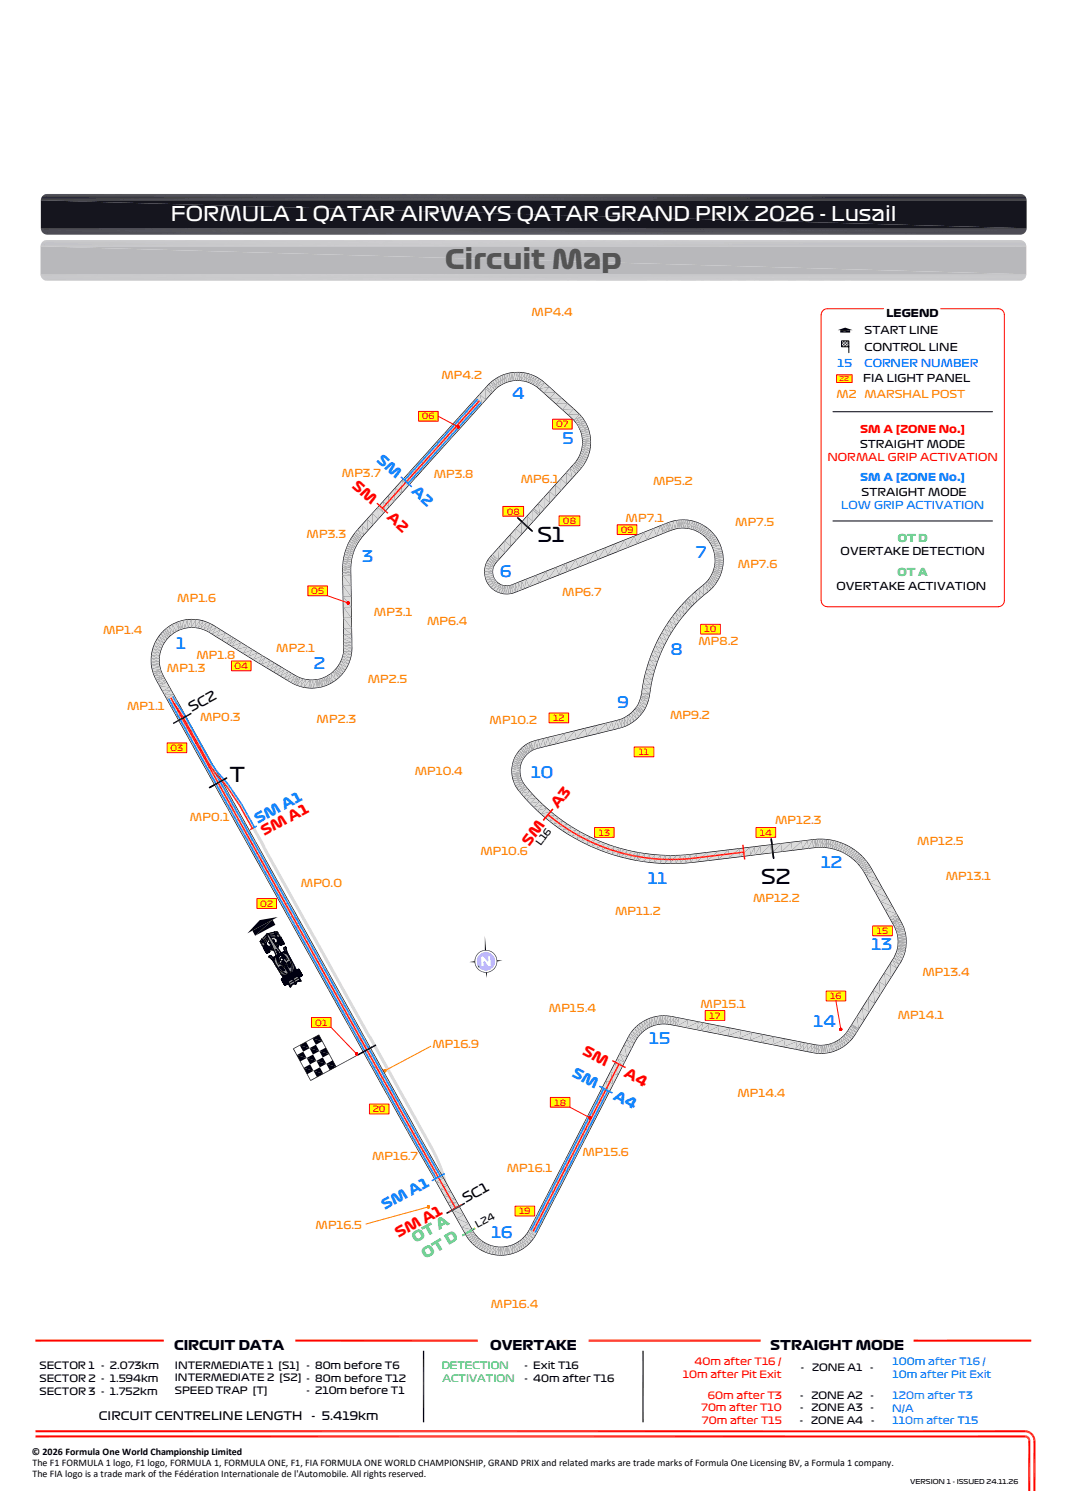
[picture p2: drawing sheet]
<svg xmlns="http://www.w3.org/2000/svg" width="210mm" height="297mm" viewBox="0 0 210 297" stroke-linecap="round" stroke-linejoin="round" font-family="sans-serif">
<defs><g id="words">
<text font-size="5.2" fill="#545454" x="87.6" y="53">Circuit Map</text>
<g font-size="4">
<text x="105.7" y="106.6">S1</text>
<text x="45.3" y="153.9">T</text>
<text x="149.8" y="174">S2</text>
</g>
<text font-size="3.9" fill="#fff" x="33.6" y="43.4">FORMULA 1 QATAR AIRWAYS QATAR GRAND PRIX 2026 - Lusail</text>
<g font-size="3.1" fill="#00f">
<text x="100.8" y="78.5">4</text>
<text x="110.7" y="87.4">5</text>
<text x="71.3" y="110.7">3</text>
<text x="98.4" y="113.5">6</text>
<text x="136.9" y="109.8">7</text>
<text x="34.6" y="127.8">1</text>
<text x="61.8" y="131.8">2</text>
<text x="132" y="128.9">8</text>
<text x="121.5" y="139.4">9</text>
<text x="104.5" y="153.1">10</text>
<text x="161.6" y="170.9">12</text>
<text x="127.5" y="174">11</text>
<text x="171.5" y="187">13</text>
<text x="160.1" y="202.1">14</text>
<text x="127.8" y="205.5">15</text>
<text x="96.7" y="243.6">16</text>
</g>
<g font-size="2.8" fill="#f00">
<text x="69.1" y="95.8" transform="rotate(42 69.1 95.8)">SM</text>
<text x="76" y="102" transform="rotate(42 76 102)">A2</text>
<text x="109.8" y="159.3" transform="rotate(-52 109.8 159.3)">A3</text>
<text x="52" y="164.5" transform="rotate(-28 52 164.5)">SM A1</text>
<text x="104.1" y="166.7" transform="rotate(-52 104.1 166.7)">SM</text>
<text x="114.4" y="207.4" transform="rotate(28 114.4 207.4)">SM</text>
<text x="122.6" y="211.8" transform="rotate(28 122.6 211.8)">A4</text>
<text x="78.4" y="243.7" transform="rotate(-29 78.4 243.7)">SM A1</text>
</g>
<g font-size="2.8" fill="#007eff">
<text x="74" y="90.7" transform="rotate(42 74 90.7)">SM</text>
<text x="80.9" y="96.9" transform="rotate(42 80.9 96.9)">A2</text>
<text x="50.7" y="162.3" transform="rotate(-28 50.7 162.3)">SM A1</text>
<text x="112.4" y="211.9" transform="rotate(28 112.4 211.9)">SM</text>
<text x="120.6" y="216.2" transform="rotate(28 120.6 216.2)">A4</text>
<text x="75.7" y="238.2" transform="rotate(-28 75.7 238.2)">SM A1</text>
</g>
<g font-size="2.8" fill="#37dd00">
<text x="81.8" y="244.6" transform="rotate(-29 81.8 244.6)">OT A</text>
<text x="83.8" y="247.9" transform="rotate(-31 83.8 247.9)">OT D</text>
</g>
<g font-size="2.6">
<text x="37.8" y="140.3" transform="rotate(-29 37.8 140.3)">SC2</text>
<text x="91.7" y="236.9" transform="rotate(-29 91.7 236.9)">SC1</text>
<text x="34.2" y="265.8">CIRCUIT DATA</text>
<text x="96.4" y="265.8">OVERTAKE</text>
<text x="151.6" y="265.8">STRAIGHT MODE</text>
</g>
<g font-size="2.3">
<text x="19.5" y="279.5">CIRCUIT CENTRELINE LENGTH</text>
<text x="61.3" y="279.5">- 5.419km</text>
</g>
<g font-size="2.1" fill="#ff7e00">
<text x="104.6" y="62.1">MP4.4</text>
<text x="86.9" y="74.6">MP4.2</text>
<text x="164.6" y="78.3">M2</text>
<text x="170.1" y="78.3">MARSHAL POST</text>
<text x="67.3" y="94">MP3.7</text>
<text x="85.3" y="94.1">MP3.8</text>
<text x="102.5" y="95.1">MP6.1</text>
<text x="128.5" y="95.4">MP5.2</text>
<text x="60.3" y="105.8">MP3.3</text>
<text x="123.1" y="102.8">MP7.1</text>
<text x="144.7" y="103.5">MP7.5</text>
<text x="145.2" y="111.8">MP7.6</text>
<text x="34.9" y="118.4">MP1.6</text>
<text x="110.7" y="117.3">MP6.7</text>
<text x="20.3" y="124.7">MP1.4</text>
<text x="73.6" y="121.2">MP3.1</text>
<text x="84.1" y="123.1">MP6.4</text>
<text x="38.7" y="129.6">MP1.8</text>
<text x="54.4" y="128.3">MP2.1</text>
<text x="137.5" y="127">MP8.2</text>
<text x="32.9" y="132.3">MP1.3</text>
<text x="72.4" y="134.5">MP2.5</text>
<text x="25" y="139.7">MP1.1</text>
<text x="39.4" y="141.9">MP0.3</text>
<text x="62.3" y="142.3">MP2.3</text>
<text x="96.4" y="142.5">MP10.2</text>
<text x="131.9" y="141.5">MP9.2</text>
<text x="81.6" y="152.5">MP10.4</text>
<text x="37.4" y="161.6">MP0.1</text>
<text x="152.5" y="162.3">MP12.3</text>
<text x="180.5" y="166.3">MP12.5</text>
<text x="94.5" y="168.3">MP10.6</text>
<text x="186.1" y="173.2">MP13.1</text>
<text x="59.2" y="174.6">MP0.0</text>
<text x="148.2" y="177.5">MP12.2</text>
<text x="121.1" y="180">MP11.2</text>
<text x="181.5" y="192">MP13.4</text>
<text x="108" y="199.2">MP15.4</text>
<text x="137.9" y="198.4">MP15.1</text>
<text x="176.7" y="200.6">MP14.1</text>
<text x="85.1" y="206.3">MP16.9</text>
<text x="145.1" y="215.9">MP14.4</text>
<text x="114.6" y="227.6">MP15.6</text>
<text x="73.2" y="228.3">MP16.7</text>
<text x="99.7" y="230.8">MP16.1</text>
<text x="62.1" y="241.9">MP16.5</text>
<text x="96.6" y="257.4">MP16.4</text>
</g>
<g font-size="2.1">
<text x="170.2" y="65.8">START LINE</text>
<text x="174.4" y="62.4">LEGEND</text>
<text x="170.1" y="69.1">CONTROL LINE</text>
<text x="169.9" y="75.3">FIA LIGHT PANEL</text>
<text x="169.3" y="88.1">STRAIGHT MODE</text>
<text x="169.6" y="97.6">STRAIGHT MODE</text>
<text x="165.4" y="109.3">OVERTAKE DETECTION</text>
<text x="164.6" y="116.1">OVERTAKE ACTIVATION</text>
</g>
<g font-size="2.1" fill="#00f">
<text x="164.8" y="72.3">15</text>
<text x="170.1" y="72.3">CORNER NUMBER</text>
</g>
<g font-size="2.1" fill="#f00">
<text x="169.3" y="85.3">SM A [ZONE No.]</text>
<text x="162.8" y="90.8">NORMAL GRIP ACTIVATION</text>
</g>
<g font-size="2.1" fill="#007eff">
<text x="169.3" y="94.7">SM A [ZONE No.]</text>
<text x="165.5" y="100.2">LOW GRIP ACTIVATION</text>
</g>
<g font-size="2.1" fill="#37dd00">
<text x="176.7" y="106.7">OT D</text>
<text x="176.6" y="113.5">OT A</text>
</g>
<g font-size="2">
<text x="7.8" y="269.5">SECTOR 1 - 2.073km</text>
<text x="34.4" y="269.4">INTERMEDIATE 1 [S1]</text>
<text x="60.3" y="269.5">- 80m before T6</text>
<text x="103.2" y="269.5">- Exit T16</text>
<text x="157.6" y="269.9">-</text>
<text x="159.8" y="269.9">ZONE A1</text>
<text x="171.2" y="269.9">-</text>
<text x="7.8" y="274.5">SECTOR 3 - 1.752km</text>
<text x="7.8" y="272">SECTOR 2 - 1.594km</text>
<text x="34.4" y="274.4">SPEED TRAP [T]</text>
<text x="34.4" y="271.9">INTERMEDIATE 2 [S2] - 80m before T12</text>
<text x="60.3" y="274.5">- 210m before T1</text>
<text x="103.3" y="272">- 40m after T16</text>
<text x="157.5" y="275.3">-</text>
<text x="159.7" y="275.3">ZONE A2</text>
<text x="171.3" y="275.3">-</text>
<text x="157.4" y="280.3">-</text>
<text x="157.5" y="277.8">-</text>
<text x="159.6" y="280.3">ZONE A4</text>
<text x="159.7" y="277.8">ZONE A3</text>
<text x="171.3" y="277.8">-</text>
<text x="171.4" y="280.3">-</text>
<text x="6.2" y="286.3">© 2026 Formula One World Championship Limited</text>
<text x="6.4" y="288.5">The F1 FORMULA 1 logo, F1 logo, FORMULA 1, FORMULA ONE, F1, FIA FORMULA ONE WORLD CHAMPIONSHIP, GRAND PRIX and related marks are trade marks of Formula One Licensing BV, a Formula 1 company.</text>
<text x="6.4" y="290.7">The FIA logo is a trade mark of the Fédération Internationale de l'Automobile. All rights reserved.</text>
</g>
<g font-size="2" fill="#37dd00">
<text x="86.9" y="269.5">DETECTION</text>
<text x="87.1" y="272">ACTIVATION</text>
</g>
<g font-size="2" fill="#f00">
<text x="136.7" y="268.6">40m after T16 /</text>
<text x="134.4" y="271.2">10m after Pit Exit</text>
<text x="139.3" y="275.3">60m after T3</text>
<text x="138" y="277.8">70m after T10</text>
<text x="138.1" y="280.3">70m after T15</text>
</g>
<g font-size="2" fill="#007eff">
<text x="175.7" y="268.6">100m after T16 /</text>
<text x="175.7" y="271.2">10m after Pit Exit</text>
<text x="175.7" y="275.3">120m after T3</text>
<text x="175.6" y="277.9">N/A</text>
<text x="175.7" y="280.3">110m after T15</text>
</g>
<g font-size="1.8">
<text x="106.4" y="166.6" transform="rotate(-54 106.4 166.6)">L16</text>
<text x="94" y="241.7" transform="rotate(-29 94 241.7)">L24</text>
</g>
<g font-size="1.7" fill="#f00">
<text x="83" y="82.6">06</text>
<text x="109.4" y="84.1">07</text>
<text x="99.7" y="101.3">08</text>
<text x="110.8" y="103.1">08</text>
<text x="122.2" y="104.9">09</text>
<text x="61.3" y="116.9">05</text>
<text x="138.6" y="124.5">10</text>
<text x="46.1" y="131.7">04</text>
<text x="108.9" y="142">12</text>
<text x="33.6" y="147.8">03</text>
<text x="125.7" y="148.6">11</text>
<text x="117.8" y="164.5">13</text>
<text x="149.5" y="164.5">14</text>
<text x="51.2" y="178.5">02</text>
<text x="172.6" y="183.9">15</text>
<text x="163.4" y="196.7">16</text>
<text x="62" y="201.9">01</text>
<text x="139.6" y="200.5">17</text>
<text x="73.4" y="218.9">20</text>
<text x="109.1" y="217.6">18</text>
<text x="102.2" y="239">19</text>
</g>
<text font-size="1.3" fill="#f00" x="165.2" y="75">22</text>
<text font-size="1.3" x="179.1" y="292.1">VERSION 1 - ISSUED 24.11.26</text>
</g></defs>
<g fill="#000">
<path d="M93.9 78.5l.2 1.6-1-.8zM94.5 77.7l.3 1.6-.9-.8zM95.6 76.6l-.1 2-1-.9zM94.5 77.7l1 .9-.7 .7zM95.6 76.6l.9 .8-1 1.2zM95.8 76.2l.7 1.2-.9-.8zM96.3 75.7l.5 1.4-1-.9zM96.3 75.7l.4-.3 .5 1.2zM95.8 76.2l1 .9-.3 .3zM96.7 75.4l.3-.3 .6 1.2zM96.3 75.7l.9 .9-.4 .5zM97 75.1l.5-.3 .3 1.3z"/>
<path d="M96.7 75.4l.9 .9-.4 .3zM97.5 74.8l.4-.3 .3 1.3zM97 75.1l.8 1-.2 .2zM97.5 74.8l.7 1-.4 .3zM97.9 74.5l.5-.2 .2 1.3zM97.9 74.5l.7 1.1-.4 .2zM98.4 74.3l.4-.3 .2 1.4zM98.4 74.3l.6 1.1-.4 .2zM98.8 74l.5-.1v1.3zM98.8 74l.5 1.2-.3 .2zM99.3 73.9l.5-.2-.1 1.4zM99.3 73.9l.4 1.2-.4 .1z"/>
<path d="M99.8 73.7l.3 1.3-.4 .1zM99.8 73.7l.4-.1-.1 1.4zM100.2 73.6l.3 1.3-.4 .1zM100.2 73.6l.6-.1-.3 1.4zM100.8 73.5l.1 1.3-.4 .1zM100.8 73.5h.5l-.4 1.3zM101.3 73.5l.1 1.2-.5 .1zM101.3 73.5l.5-.1-.4 1.3zM101.8 73.4v1.3h-.4zM101.8 73.4h.5l-.5 1.3zM102.3 73.4l-.1 1.3h-.4zM102.8 73.5l-.2 1.3-.4-.1z"/>
<path d="M102.3 73.4l.5 .1-.6 1.2zM103.3 73.6l-.2 1.2h-.5zM102.8 73.5l.5 .1-.7 1.2zM103.8 73.7l-.3 1.2-.4-.1zM103.3 73.6l.5 .1-.7 1.1zM104.3 73.9l-.4 1.2-.4-.2zM103.8 73.7l.5 .2-.8 1zM104.7 74l-.5 1.2-.3-.1zM105.1 74.2l-.5 1.2-.4-.2zM104.3 73.9l.4 .1-.8 1.1zM104.6 75.4l1-1-.6 1.1zM104.7 74l.4 .2-.9 1z"/>
<path d="M105 75.5l1.1-.8-.7 1.1zM105.1 74.2l.5 .2-1 1zM105.4 75.8l1.1-.8-.8 1zM105.6 74.4l.5 .3-1.1 .8zM105.7 76l1.4-.5-.9 .9zM106.1 74.7l.4 .3-1.1 .8zM106.2 76.4l1.8-.1-.9 .9zM106.5 75l.6 .5-1.4 .5zM107.1 75.5l.9 .8-1.8 .1zM107.1 77.2l2.1 .1-.9 1zM108 76.3l1.2 1-2.1-.1zM108.3 78.3l2.1 .1-.9 1z"/>
<path d="M109.2 77.3l1.2 1.1-2.1-.1zM109.5 79.4l2.1 .2-.8 .9zM110.4 78.4l1.2 1.2-2.1-.2zM111.6 79.6l1.2 1-2-.1zM74.8 99.6l.6 1.3-1-.9zM75.5 98.8l.2 1.7-.9-.9zM76.5 97.7v2l-1-.9zM76.5 97.7l.9 .9-.9 1.1zM77.9 96.2l-.5 2.4-.9-.9zM77.9 96.2l1 .8-1.5 1.6zM79.3 94.6l-.4 2.4-1-.8zM79.3 94.6l.9 .9-1.3 1.5z"/>
<path d="M80.6 93.1l-.4 2.4-.9-.9zM80.6 93.1l1 .9-1.4 1.5zM82 91.6l-.4 2.4-1-.9zM82 91.6l1 .9-1.4 1.5zM83.4 90.1l-.4 2.4-1-.9zM83.4 90.1l.9 .8-1.3 1.6zM84.9 88.5l-.6 2.4-.9-.8zM84.9 88.5l.9 .8-1.5 1.6zM86.3 86.9l-.5 2.4-.9-.8zM86.3 86.9l.9 .9-1.4 1.5zM87.7 85.3l-.5 2.5-.9-.9zM87.7 85.3l.9 .9-1.4 1.6z"/>
<path d="M89 83.8l-.4 2.4-.9-.9zM89 83.8l1 .9-1.4 1.5zM90.4 82.3l-.4 2.4-1-.9zM90.4 82.3l1 .9-1.4 1.5zM91.7 80.8l-.3 2.4-1-.9zM91.7 80.8l1 .9-1.3 1.5zM93.1 79.3l-.4 2.4-1-.9zM93.1 79.3l1 .8-1.4 1.6zM93.9 78.5l.9 .8-.7 .8zM106 99.3l.1 1.8-.9-.9zM107.1 98l-.1 2.1-1-.8zM107.1 98l1 .9-1.1 1.2z"/>
<path d="M108.2 96.8l-.1 2.1-1-.9zM108.2 96.8l1 .9-1.1 1.2zM109.4 95.6l-.2 2.1-1-.9zM109.4 95.6l.9 .8-1.1 1.3zM110.5 94.3l-.2 2.1-.9-.8zM110.8 80.5l2 .1-.9 .9zM110.5 94.3l.9 .9-1.1 1.2zM111.6 93.1l-.2 2.1-.9-.9zM111.9 81.5l2.1 .2-1 .9zM112.3 92.3l.2 1.7-.9-.9zM111.6 93.1l.9 .9-1.1 1.2zM112.7 91.9l.6 1.3-1-.9z"/>
<path d="M112.8 80.6l1.2 1.1-2.1-.2zM113 91.6l.7 1.1-1-.8zM113 82.6l1.3-.5-1 .8zM113.2 91.3l.7 1.1-.9-.8zM112.3 92.3l1 .9-.8 .8zM113.3 82.9l1.3-.4-1 .7zM113.5 91l.7 1.1-1-.8zM113.6 83.2l1.3-.3-1.1 .7zM112.7 91.9l1 .8-.4 .5zM113.7 90.7l.8 1-1-.7zM113.8 83.6l1.3-.4-1.1 .7zM113.9 90.3l.9 1.1-1.1-.7z"/>
<path d="M113 91.6l.9 .8-.2 .3zM113 82.6l1-.9 .3 .4zM114 83.9l1.3-.2-1.1 .5zM114.1 90l.9 1-1.1-.7zM114.2 84.2h1.3l-1.2 .5zM114.2 89.7l1 .9-1.1-.6zM113.2 91.3l1 .8-.3 .3zM113.3 82.9l1-.8 .3 .4zM114.3 84.7l1.4-.1-1.3 .4zM114.4 89.2l1 1-1.2-.5zM114.4 85h1.4l-1.2 .4zM113.5 91l1 .7-.3 .4z"/>
<path d="M114.5 88.8l1.1 .9-1.2-.5zM114.6 85.4l1.3 .1-1.2 .2zM113.6 83.2l1-.7 .3 .4zM114.6 88.4l1.2 .8-1.3-.4zM114.7 85.7l1.3 .2-1.3 .2zM114.7 88.1l1.2 .6-1.3-.3zM114.7 86.1l1.4 .3-1.3 .1zM114.8 86.5l1.3 .3-1.3 .1zM114.8 87.7l1.2 .6-1.3-.2zM113.7 90.7l1.1 .7-.3 .3zM114.8 86.9l1.3 .5-1.3-.1zM114.8 87.3l1.3 .5-1.3-.1z"/>
<path d="M113.8 83.6l1.1-.7 .2 .3zM113.9 90.3l1.1 .7-.2 .4zM114 83.9l1.1-.7 .2 .5zM114.1 90l1.1 .6-.2 .4zM114.2 84.2l1.1-.5 .2 .5zM114.2 89.7l1.2 .5-.2 .4zM114.3 84.7l1.2-.5 .2 .4zM114.4 89.2l1.2 .5-.2 .5zM114.4 85l1.3-.4 .1 .4zM114.5 88.8l1.3 .4-.2 .5zM114.6 85.4l1.2-.4 .1 .5zM114.7 85.7l1.2-.2 .1 .4z"/>
<path d="M114.6 88.4l1.3 .3-.1 .5zM114.7 88.1l1.3 .2-.1 .4zM114.7 86.1l1.3-.2 .1 .5zM114.8 86.5l1.3-.1v.4zM114.8 87.7l1.3 .1-.1 .5zM114.8 86.9l1.3-.1v.6zM114.8 87.3l1.3 .1v.4zM67.6 112.2l1.3 .5h-1.3zM67.6 111.8l1.3 .4h-1.3zM67.6 111.4l1.3 .4h-1.3zM67.6 112.7l1.3 .5h-1.3zM67.6 110.9l1.3 .6-1.3-.1z"/>
<path d="M67.6 113.2l1.3 2.1h-1.3zM67.7 110.4l1.2 .7-1.3-.2zM67.6 115.3l1.4 2.1h-1.3zM67.7 117.4l1.3 2.1h-1.3zM67.8 110l1.2 .6-1.3-.2zM67.8 109.6l1.2 .6-1.2-.2zM67.9 109.1l1.2 .8-1.3-.3zM68.1 108.7l1.1 .7-1.3-.3zM68.2 108.3l1.1 .7-1.2-.3zM68.3 107.9l1.1 .8-1.2-.4zM68.5 107.5l1.1 .8-1.3-.4zM68.7 107.1l1 .8-1.2-.4z"/>
<path d="M68.9 106.6l.9 1-1.1-.5zM67.6 112.2h1.3v.5zM67.6 111.8h1.3v.4zM67.6 111.4l1.3 .1v.3zM67.6 112.7h1.3v.5zM67.6 110.9l1.3 .2v.4zM67.6 113.2h1.3v2.1zM67.7 110.4l1.3 .2-.1 .5zM69.2 106.2l.9 1-1.2-.6zM67.6 115.3h1.3l.1 2.1zM67.7 117.4h1.3v2.1zM67.8 110l1.2 .2v.4z"/>
<path d="M67.8 109.6l1.3 .3-.1 .3zM67.9 109.1l1.3 .3-.1 .5zM69.4 105.9l.9 .9-1.1-.6zM68.1 108.7l1.2 .3-.1 .4zM68.2 108.3l1.2 .4-.1 .3zM69.6 105.5l.9 1.1-1.1-.7zM68.3 107.9l1.3 .4-.2 .4zM68.5 107.5l1.2 .5-.1 .3zM69.8 105.2l.8 1.1-1-.8zM68.7 107.1l1.2 .5-.2 .3zM70.1 104.9l.8 1.1-1.1-.8zM68.9 106.6l1.2 .6-.3 .4z"/>
<path d="M70.5 104.4l.6 1.3-1-.8zM69.2 106.2l1.1 .6-.2 .4zM69.4 105.9l1.1 .7-.2 .2zM69.6 105.5l1 .8-.1 .3zM71.3 103.5l.2 1.7-1-.8zM69.8 105.2l1.1 .8-.3 .3zM70.1 104.9l1 .8-.2 .3zM70.5 104.4l1 .8-.4 .5zM72.3 102.3l-.1 2.1-.9-.9zM71.3 103.5l.9 .9-.7 .8zM72.3 102.3l1 .9-1.1 1.2zM73.4 101.2l-.1 2-1-.9z"/>
<path d="M73.4 101.2l.9 .8-1 1.2zM74.4 100l-.1 2-.9-.8zM74.4 100l1 .9-1.1 1.1zM74.8 99.6l.9 .9-.3 .4zM75.5 98.8l1 .9-.8 .8zM95.5 112.4l1.3 .5-1.3 .1zM95.5 113l1.4 .3-1.3 .3zM95.6 111.8l1.2 .7-1.3-.1zM95.6 113.6h1.4l-1.2 .5zM95.7 111.3l1.2 .7-1.3-.2zM95.8 114.1l1.4-.1-1.1 .7zM95.9 110.8l1 .9-1.2-.4z"/>
<path d="M96.1 114.7l1.3-.4-1 .8zM96.2 110.3l.8 1.1-1.1-.6zM96.4 115.1l1.2-.5-.9 .9zM96.4 109.9l.9 1.1-1.1-.7zM96.7 109.6l.8 1.1-1.1-.8zM96.7 115.5l1.2-.6-.8 1zM95.5 112.4l1.3 .1v.4zM95.5 113l1.3-.1 .1 .4zM95.6 111.8l1.3 .2-.1 .5zM95.6 113.6l1.3-.3 .1 .3zM95.7 111.3l1.2 .4v.3zM95.8 114.1l1.2-.5 .2 .4z"/>
<path d="M97 109.2l.7 1.2-1-.8zM95.9 110.8l1.1 .6-.1 .3zM97.1 115.9l1.2-.8-.6 1.2zM96.1 114.7l1.1-.7 .2 .3zM96.2 110.3l1.1 .7-.3 .4zM96.4 115.1l1-.8 .2 .3zM96.4 109.9l1.1 .8-.2 .3zM96.7 115.5l.9-.9 .3 .3zM96.7 109.6l1 .8-.2 .3zM98.6 115.3l-.5 1.2-.4-.2zM97.9 114.9l.4 .2-1.2 .8zM97 109.2l1 .9-.3 .3z"/>
<path d="M99 115.4l-.3 1.2-.6-.1zM98.3 107.8l-.3 2.3-1-.9zM98.3 115.1l.3 .2-.9 1zM98.6 115.3l.4 .1-.9 1.1zM99.3 115.4l-.2 1.3-.4-.1zM99 115.4h.3l-.6 1.2zM99.6 115.5l-.1 1.3-.4-.1zM98.3 107.8l1 .9-1.3 1.4zM99.3 115.4l.3 .1-.5 1.2zM99.4 106.6l-.1 2.1-1-.9zM99.9 115.5l.1 1.3h-.5zM99.6 115.5h.3l-.4 1.3z"/>
<path d="M99.9 115.5l.3-.1-.2 1.4zM100.2 115.4l.3 1.3-.5 .1zM100.2 115.4h.4l-.1 1.3zM99.4 106.6l1 .8-1.1 1.3zM100.6 115.4l.3 1.2-.4 .1zM100.5 105.4l-.1 2-1-.8zM100.6 115.4l.3-.2v1.4zM100.9 115.2l.5 1.2-.5 .2zM100.9 115.2l.5-.2v1.4zM101.4 115l.5 1.2-.5 .2zM101.4 115l.6-.2-.1 1.4zM100.5 105.4l1 .8-1.1 1.2z"/>
<path d="M101.6 104.2l-.1 2-1-.8zM102 114.8l.5 1.2-.6 .2zM102 114.8l.7-.3-.2 1.5zM102.7 114.5l.5 1.2-.7 .3zM101.6 104.2l1 .8-1.1 1.2zM102.7 103l-.1 2-1-.8zM102.7 114.5l.9-.3-.4 1.5zM102.8 102.8l.9 1-1-.8zM103.6 114.2l.5 1.2-.9 .3zM103.6 114.2l1.9-.8-1.4 2zM102.7 103l1 .8-1.1 1.2zM102.8 102.8l1 .9-.1 .1z"/>
<path d="M103.8 101.7v2l-1-.9zM105.5 113.4l.5 1.2-1.9 .8zM103.8 101.7l1 .9-1 1.1zM104.9 100.5l-.1 2.1-1-.9zM105.2 100.2l.7 1.1-1-.8zM105.5 113.4l2-.8-1.5 2zM104.9 100.5l1 .8-1.1 1.3zM107.5 112.6l.4 1.2-1.9 .8zM105.2 100.2l.9 .9-.2 .2zM106 99.3l1 .8-.9 1zM107.5 112.6l2-.8-1.6 2zM109.5 111.8l.4 1.2-2 .8z"/>
<path d="M109.5 111.8l1.6-.6-1.2 1.8zM111.1 111.2l.4 1.2-1.6 .6zM111.1 111.2l.3-.1 .1 1.3zM111.4 111.1l1.9-.8-1.4 1.9zM111.4 111.1l.5 1.1-.4 .2zM113.3 110.3l.5 1.2-1.9 .7zM113.3 110.3l2-.8-1.5 2zM115.3 109.5l.4 1.2-1.9 .8zM115.3 109.5l1.9-.7-1.5 1.9zM117.2 108.8l.4 1.2-1.9 .7zM117.2 108.8l1.9-.8-1.5 2zM119.1 108l.5 1.2-2 .8z"/>
<path d="M119.1 108l1.9-.8-1.4 2zM121 107.2l.5 1.2-1.9 .8zM121 107.2l1.9-.8-1.4 2zM122.9 106.4l.5 1.3-1.9 .7zM122.9 106.4l2-.7-1.5 2zM124.9 105.7l.4 1.2-1.9 .8zM124.9 105.7l1.9-.8-1.5 2zM126.8 104.9l.5 1.2-2 .8zM126.8 104.9l1.9-.7-1.4 1.9zM128.7 104.2l.5 1.2-1.9 .7zM128.7 104.2l1.3-.5-.8 1.7zM130 103.7l.5 1.1-1.3 .6z"/>
<path d="M130 103.7l.2-.2 .3 1.3zM130.2 103.5l.4-.1 .1 1.4zM130.2 103.5l.5 1.3h-.2zM130.6 103.4l.5-.2v1.4zM130.6 103.4l.5 1.2-.4 .2zM131.1 103.2l.3-.1 .2 1.3zM131.1 103.2l.5 1.2-.5 .2zM131.4 103.1l.4-.1v1.3zM131.4 103.1l.4 1.2-.2 .1zM131.8 103l.7-.3-.3 1.5zM131.8 103l.4 1.2-.4 .1zM132.5 102.7l.3 1.3-.6 .2z"/>
<path d="M132.5 102.7l.7-.1-.4 1.4zM133.2 102.6l.2 1.3-.6 .1zM133.2 102.6l.4-.1-.2 1.4zM133.6 102.5l.2 1.3-.4 .1zM133.6 120l.4 1.5-1-.8zM133.6 102.5h.4l-.2 1.3zM134 102.5l.1 1.3h-.3zM134 102.5h.5l-.4 1.3zM134.5 102.5l-.1 1.3h-.3zM134.2 119.3l.4 1.5-1-.8zM134.9 102.5l-.1 1.3h-.4zM134.5 102.5h.4l-.5 1.3z"/>
<path d="M135.4 102.5l-.2 1.3h-.4zM134.9 102.5h.5l-.6 1.3zM134.9 118.6l.3 1.5-1-.8zM135.1 118.3l.7 1.1-.9-.8zM135.7 102.6l-.2 1.3-.3-.1zM135.4 102.5l.3 .1-.5 1.2zM136.3 102.7l-.3 1.3-.5-.1zM135.6 117.9l.5 1.3-1-.9zM135.7 102.6l.6 .1-.8 1.2zM134.9 118.6l.9 .8-.6 .7zM136.8 102.9l-.4 1.2-.4-.1zM135.1 118.3l1 .9-.3 .2z"/>
<path d="M135.6 117.9l.6-.7 .3 1.6zM136.3 102.7l.5 .2-.8 1.1zM137.2 103l-.5 1.2-.3-.1zM135.6 117.9l.9 .9-.4 .4zM137.6 103.2l-.6 1.2-.3-.2zM136.8 102.9l.4 .1-.8 1.1zM136.2 117.2l.7-.6 .2 1.6zM137 104.4l1-1-.6 1.1zM136.2 117.2l.9 1-.6 .6zM137.2 103l.4 .2-.9 1zM137.4 104.5l1-.9-.7 1.1zM137.6 103.2l.4 .2-1 1z"/>
<path d="M136.9 116.6l.7-.5 .2 1.5zM137.7 104.7l1.1-.9-.7 1.1zM136.9 116.6l.9 1-.7 .6zM138 103.4l.4 .2-1 .9zM138.1 104.9l1-.8-.7 1zM138.4 105.1l1.2-.7-.9 1zM137.6 116.1l.8 .9-.6 .6zM138.4 103.6l.4 .2-1.1 .9zM137.6 116.1l.9-.8-.1 1.7zM138.7 105.4l1.1-.7-.9 .9zM138.8 103.8l.3 .3-1 .8zM138.9 105.6l1.3-.5-1 .8z"/>
<path d="M138.5 115.3l.4-.4 .4 1.4zM139.1 104.1l.5 .3-1.2 .7zM139.2 105.9l1.2-.6-1 .9zM139.3 114.6l.5 1.2-.9-.9zM138.5 115.3l.8 1-.9 .7zM139.4 106.2l1.3-.5-1 .7zM139.5 114.3l.7 1.1-.9-.8zM139.6 104.4l.2 .3-1.1 .7zM139.7 106.4l1.2-.3-1 .7zM139.7 114l.8 1.1-1-.8zM139.8 104.7l.4 .4-1.3 .5zM138.9 114.9l.9 .9-.5 .5z"/>
<path d="M139.9 106.8l1.3-.4-1.1 .7zM139.9 113.7l.9 1-1.1-.7zM140.1 107.1l1.3-.3-1.2 .6zM140.1 113.4l.9 .9-1.1-.6zM139.2 105.9l1-.8 .2 .2zM140.2 107.4l1.4-.1-1.2 .5zM139.3 114.6l.9 .8-.4 .4zM140.3 113l.9 1-1.1-.6zM140.4 107.8l1.5 .3-1.3 .3zM139.4 106.2l1-.9 .3 .4zM140.4 112.7l1 .9-1.1-.6zM139.5 114.3l1 .8-.3 .3z"/>
<path d="M140.5 112.4l1.1 .8-1.2-.5zM140.6 108.4l1.4 .2-1.3 .3zM140.6 112.1l1.2 .7-1.3-.4zM139.7 106.4l1-.7 .2 .4zM140.7 111.7l1.2 .7-1.3-.3zM140.7 108.9l1.4 .1-1.3 .2zM139.7 114l1.1 .7-.3 .4zM140.8 111.4l1.2 .6-1.3-.3zM140.8 109.2l1.3 .3-1.3 .1zM140.8 109.6l1.4 .2-1.3 .1zM140.8 111l1.3 .6-1.3-.2zM140.9 109.9l1.3 .4h-1.3z"/>
<path d="M140.9 110.3l1.3 .4-1.3-.1zM140.9 110.6l1.2 .6-1.3-.2zM139.9 106.8l1-.7 .3 .3zM139.9 113.7l1.1 .6-.2 .4zM140.1 107.1l1.1-.7 .2 .4zM140.1 113.4l1.1 .6-.2 .3zM140.2 107.4l1.2-.6 .2 .5zM140.3 113l1.1 .6-.2 .4zM140.4 107.8l1.2-.5 .3 .8zM140.4 112.7l1.2 .5-.2 .4zM140.5 112.4l1.3 .4-.2 .4zM140.6 108.4l1.3-.3 .1 .5z"/>
<path d="M140.6 112.1l1.3 .3-.1 .4zM140.7 108.9l1.3-.3 .1 .4zM140.7 111.7l1.3 .3-.1 .4zM140.8 111.4l1.3 .2-.1 .4zM140.8 109.2l1.3-.2v.5zM140.8 109.6l1.3-.1 .1 .3zM140.8 111l1.3 .2v.4zM140.9 109.9l1.3-.1v.5zM140.9 110.6l1.3 .1-.1 .5zM140.9 110.3h1.3v.4zM29.9 129.6l1.3 .6-1.3 .1zM30 129l1.2 .7-1.3-.1z"/>
<path d="M29.9 130.3l1.3 .4-1.3 .2zM30.1 128.3l1.1 .9-1.2-.2zM29.9 130.9l1.4 .4-1.2 .3zM30.2 127.7l1.1 .9-1.2-.3zM30.1 131.6l1.4 .3-1.3 .3zM30.5 127.1l1 1-1.3-.4zM30.2 132.2l1.4-.1-1.3 .4zM30.7 126.5l.9 1.1-1.1-.5zM30.3 132.5l1.4-.1-1.2 .5zM31.1 125.8l.8 1.2-1.2-.5zM30.5 132.9h1.4l-1.2 .6zM30.7 133.5l1.3-.3-1.1 .6z"/>
<path d="M31.4 125.3l.8 1.2-1.1-.7zM30.9 133.8l1.3-.3-1.1 .6zM30 129l1.2 .2v.5zM29.9 129.6l1.3 .1v.5zM29.9 130.3l1.3-.1v.5zM30.1 128.3l1.2 .3-.1 .6zM29.9 130.9l1.3-.2 .1 .6zM30.2 127.7l1.3 .4-.2 .5zM31.1 134.1l1.4-.1-1.1 .6zM31.8 124.8l.6 1.3-1-.8zM30.5 127.1l1.1 .5-.1 .5zM30.1 131.6l1.2-.3 .2 .6z"/>
<path d="M31.4 134.6l1.3-.2-1.1 .6zM30.2 132.2l1.3-.3 .1 .2zM30.7 126.5l1.2 .5-.3 .6zM30.3 132.5l1.3-.4 .1 .3zM32.2 124.4l.6 1.3-1-.9zM31.1 125.8l1.1 .7-.3 .5zM30.5 132.9l1.2-.5 .2 .5zM30.7 133.5l1.2-.6 .1 .3zM31.6 135l1.6 .4-1.1 .6zM31.4 125.3l1 .8-.2 .4zM32.5 124.1l.6 1.2-.9-.9zM30.9 133.8l1.1-.6 .2 .3z"/>
<path d="M32.1 136h1.5l-1.2 .6zM31.8 124.8l1 .9-.4 .4zM32.5 124.1l.3-.3 .5 1.3zM31.1 134.1l1.1-.6 .3 .5zM31.4 134.6l1.1-.6 .2 .4zM32.2 124.4l.9 .9-.3 .4zM32.8 123.8l.6-.4 .2 1.4zM32.4 136.6l1.6 .1-1.1 .7zM32.5 124.1l.8 1-.2 .2zM31.6 135l1.1-.6 .5 1zM32.8 123.8l.8 1-.3 .3zM33.4 123.4l.6-.4 .1 1.5z"/>
<path d="M32.9 137.4l1.7 .4-1.1 .6zM32.1 136l1.1-.6 .4 .6zM33.4 123.4l.7 1.1-.5 .3zM33.5 138.4l1.5 .2-1.1 .6zM32.4 136.6l1.2-.6 .4 .7zM34 123l.6-.3v1.5zM34 123l.6 1.2-.5 .3zM32.9 137.4l1.1-.7 .6 1.1zM34.6 122.7l.6 1.2-.6 .3zM34.6 122.7l.4-.1 .2 1.3zM35 122.6l.4-.2 .1 1.4zM33.5 138.4l1.1-.6 .4 .8z"/>
<path d="M35 122.6l.5 1.2-.3 .1zM35.4 122.4l.7-.1-.3 1.4zM35.4 122.4l.4 1.3-.3 .1zM33.9 139.2l1.1-.6 .6 1zM36.1 122.3l.3 1.2-.6 .2zM36.1 122.3l.8-.2-.5 1.4zM36.9 122.1l.1 1.3-.6 .1zM36.9 122.1h.7l-.6 1.3zM37.6 122.1l.1 1.3h-.7zM37.6 122.1h.9l-.8 1.3zM38.5 122.1l-.1 1.3h-.7zM39.3 122.2l-.2 1.3-.7-.1z"/>
<path d="M38.5 122.1l.8 .1-.9 1.2zM39.9 122.4l-.3 1.2-.5-.1zM39.3 122.2l.6 .2-.8 1.1zM39.6 123.6l1-1-.4 1.2zM39.9 122.4l.7 .2-1 1zM40.2 123.8l1.1-.9-.6 1.1zM40.6 122.6l.7 .3-1.1 .9zM40.7 124l1.1-.8-.6 1.1zM41.2 124.3l1.3-.7-.7 1.1zM41.3 122.9l.5 .3-1.1 .8zM41.8 123.2l.7 .4-1.3 .7zM41.8 124.7l1.5-.6-.7 1.1z"/>
<path d="M42.5 123.6l.8 .5-1.5 .6zM42.6 125.2l1.7-.5-.6 1.1zM43.3 124.1l1 .6-1.7 .5zM43.7 125.8l1.7-.4-.7 1.1zM44.3 124.7l1.1 .7-1.7 .4zM44.7 126.5l1.2-.8-.7 1.1zM45.2 126.8l1.2-.8-.7 1.1zM45.4 125.4l.5 .3-1.2 .8zM45.7 127.1l1.7-.5-.7 1.1zM45.9 125.7l.5 .3-1.2 .8zM46.4 126l1 .6-1.7 .5zM46.7 127.7l1.9-.3-.7 1.1z"/>
<path d="M47.4 126.6l1.2 .8-1.9 .3zM47.9 128.5l1.7-.5-.7 1.1zM48.6 127.4l1 .6-1.7 .5zM48.9 129.1l1.7-.5-.7 1.1zM49.6 128l1 .6-1.7 .5zM49.9 129.7l1.7-.5-.7 1.1zM50.6 128.6l1 .6-1.7 .5zM50.9 130.3l1.2-.8-.6 1.1zM51.5 130.6l1.7-.4-.7 1.1zM51.6 129.2l.5 .3-1.2 .8zM52.1 129.5l1.1 .7-1.7 .4zM52.5 131.3l1.4-.7-.6 1.1z"/>
<path d="M53.2 130.2l.7 .4-1.4 .7zM53.3 131.7l1.3-.7-.6 1.1zM53.9 130.6l.7 .4-1.3 .7zM54 132.1l1.3-.6-.7 1.1zM54.6 131l.7 .5-1.3 .6zM54.6 132.6l1.3-.8-.6 1.1zM55.3 132.9l1.4-.6-.7 1.1zM55.3 131.5l.6 .3-1.3 .8zM55.9 131.8l.8 .5-1.4 .6zM56 133.4l1.3-.7-.7 1.1zM56.6 133.8l1.4-.7-.7 1.1zM56.7 132.3l.6 .4-1.3 .7z"/>
<path d="M57.3 132.7l.7 .4-1.4 .7zM57.3 134.2l1.1-.9-.6 1.2zM58.7 133.4l-.5 1.2-.4-.1zM58 133.1l.4 .2-1.1 .9zM59 133.6l-.5 1.2-.3-.2zM58.4 133.3l.3 .1-.9 1.1zM58.5 134.8l1.1-1-.4 1.2zM58.7 133.4l.3 .2-.8 1zM59 133.6l.6 .2-1.1 1zM60.1 133.9l-.2 1.3-.7-.2zM59.6 133.8l.5 .1-.9 1.1zM60.9 134l-.1 1.3-.9-.1z"/>
<path d="M60.1 133.9l.8 .1-1 1.2zM61.2 134v1.3h-.4zM60.9 134h.3l-.4 1.3zM61.6 134l.1 1.3h-.5zM61.2 134h.4l-.4 1.3zM61.6 134l.6-.1-.5 1.4zM62.2 133.9l.2 1.3-.7 .1zM62.2 133.9h.3l-.1 1.3zM62.5 133.9l.3 1.2-.4 .1zM62.5 133.9l.4-.1-.1 1.3zM62.9 133.8l.3 1.3h-.4zM62.9 133.8h.3v1.3z"/>
<path d="M63.2 133.8l.3-.2 .1 1.4zM63.2 133.8l.4 1.2-.4 .1zM63.5 133.6l.4-.1 .1 1.3zM63.5 133.6l.5 1.2-.4 .2zM63.9 133.5l.2-.1 .3 1.3zM63.9 133.5l.5 1.2-.4 .1zM64.1 133.4l.3-.2 .3 1.3zM64.1 133.4l.6 1.1-.3 .2zM64.4 133.2l.3-.1 .3 1.2zM64.4 133.2l.6 1.1-.3 .2zM64.7 133.1l.5-.4 .2 1.5zM64.7 133.1l.7 1.1-.4 .1z"/>
<path d="M65.2 132.7l.5-.4 .3 1.5zM65.2 132.7l.8 1.1-.6 .4zM65.9 132.1l.7 1.2-.9-1zM66.2 131.8l.7 1.2-1-.9zM65.7 132.3l.9 1-.6 .5zM66.5 131.5l.6 1.2-.9-.9zM66.7 131.1l.8 1.1-1-.7zM65.9 132.1l1 .9-.3 .3zM67 130.7l.8 1.2-1.1-.8zM66.2 131.8l.9 .9-.2 .3zM67.2 130.2l.9 1.1-1.1-.6zM66.5 131.5l1 .7-.4 .5z"/>
<path d="M67.4 129.7l1 1-1.2-.5zM67.6 129.2l1 .9-1.2-.4zM66.7 131.1l1.1 .8-.3 .3zM67.7 128.7l1.1 .8-1.2-.3zM67.8 128.2l1.2 .7-1.3-.2zM67.7 119.5l1.3 2.1h-1.3zM67.7 121.6l1.3 2.1h-1.2zM67 130.7l1.1 .6-.3 .6zM67.8 127.6l1.3 .7-1.3-.1zM67.8 123.7l1.3 1.2h-1.3zM67.8 125.8l1.3 .7h-1.3zM67.8 124.9l1.3 .9h-1.3z"/>
<path d="M67.8 127.1l1.3 .5h-1.3zM67.8 126.5l1.3 .6h-1.3zM67.2 130.2l1.2 .5-.3 .6zM67.4 129.7l1.2 .4-.2 .6zM67.6 129.2l1.2 .3-.2 .6zM67.7 128.7l1.3 .2-.2 .6zM67.8 128.2l1.3 .1-.1 .6zM67.7 119.5h1.3v2.1zM67.7 121.6h1.3v2.1zM67.8 127.6h1.3v.7zM67.8 123.7h1.2l.1 1.2zM67.8 126.5h1.3v.6z"/>
<path d="M67.8 125.8h1.3v.7zM67.8 124.9h1.3v.9zM67.8 127.1h1.3v.5zM125.1 139.6l.6 1.3-1-.8zM125.2 139.4l.9 1-1-.8zM125.5 139.2l.8 1-1.1-.8zM125.7 138.7l.8 1.2-1-.7zM125.9 138.2l1 1.1-1.2-.6zM126.1 137.7l1 1-1.2-.5zM126.3 137.3l1.1 .8-1.3-.4zM126.3 137l1.2 .6-1.2-.3zM126.4 136.5l1.2 .8-1.3-.3z"/>
<path d="M126.4 136.4l1.3 .3-1.3-.2zM125.5 139.2l1 .7-.2 .3zM126.6 135.5l1.1 1.1-1.3-.2zM126.7 134.6l1.1 1.1-1.2-.2zM125.7 138.7l1.2 .6-.4 .6zM126.9 133.5l1.1 1.3-1.3-.2zM125.9 138.2l1.2 .5-.2 .6zM127.2 132.6l1 1.2-1.3-.3zM126.1 137.7l1.3 .4-.3 .6zM127.4 131.7l1 1.2-1.2-.3zM126.3 137.3l1.2 .3-.1 .5zM126.3 137l1.3 .3-.1 .3z"/>
<path d="M127.7 130.8l1 1.2-1.3-.3zM126.4 136.5l1.3 .2-.1 .6zM126.4 136.4l1.3 .2v.1zM126.6 135.5l1.2 .2-.1 .9zM128 129.9l.9 1.2-1.2-.3zM126.7 134.6l1.3 .2-.2 .9zM126.9 133.5l1.3 .3-.2 1zM128.3 129l.9 1.3-1.2-.4zM127.2 132.6l1.2 .3-.2 .9zM127.4 131.7l1.3 .3-.3 .9zM128.7 128.1l.8 1.3-1.2-.4zM127.7 130.8l1.2 .3-.2 .9z"/>
<path d="M129.1 127.2l.8 1.4-1.2-.5zM128 129.9l1.2 .4-.3 .8zM129.5 126.3l.7 1.4-1.1-.5zM128.3 129l1.2 .4-.3 .9zM128.7 128.1l1.2 .5-.4 .8zM129.9 125.4l.7 1.5-1.1-.6zM129.1 127.2l1.1 .5-.3 .9zM130.4 124.6l.7 1.4-1.2-.6zM129.5 126.3l1.1 .6-.4 .8zM130.9 123.8l.6 1.4-1.1-.6zM129.9 125.4l1.2 .6-.5 .9zM131.3 123.1l.7 1.4-1.1-.7z"/>
<path d="M130.4 124.6l1.1 .6-.4 .8zM131.8 122.3l.6 1.5-1.1-.7zM130.9 123.8l1.1 .7-.5 .7zM131.3 123.1l1.1 .7-.4 .7zM132.4 121.5l.5 1.5-1.1-.7zM131.8 122.3l1.1 .7-.5 .8zM133 120.7l.5 1.6-1.1-.8zM132.4 121.5l1.1 .8-.6 .7zM133 120.7l1 .8-.5 .8zM133.6 120l1 .8-.6 .7zM134.2 119.3l1 .8-.6 .7zM33.9 139.2l1.7 .4-1.1 .7z"/>
<path d="M34.5 140.3l1.5 .1-1.1 .6zM34.9 141l1.5 .1-1.1 .6zM35.3 141.7l1.8 .6-1.1 .6zM34.5 140.3l1.1-.7 .4 .8zM34.9 141l1.1-.6 .4 .7zM36 142.9l2.1 1.2-1.1 .7zM35.3 141.7l1.1-.6 .7 1.2zM37 144.8l2.1 1.2-1.1 .6zM36 142.9l1.1-.6 1 1.8zM38 146.6l1.7 .4-1.1 .6zM37 144.8l1.1-.7 1 1.9zM38.6 147.6l2.1 1.3-1.1 .6z"/>
<path d="M38 146.6l1.1-.6 .6 1zM39.6 149.5l2.2 1.2-1.2 .6zM38.6 147.6l1.1-.6 1 1.9zM40.6 151.3l2.3 1.4-1.1 .6zM39.6 149.5l1.1-.6 1.1 1.8zM41.8 153.3l1.7 .5-1.1 .6zM42.4 154.4l1.5 .2-1.1 .6zM40.6 151.3l1.2-.6 1.1 2zM41.8 153.3l1.1-.6 .6 1.1zM42.8 155.2l2.2 1.3-1.1 .6zM42.4 154.4l1.1-.6 .4 .8zM43.9 157.1l1.3-.3-1.1 .7z"/>
<path d="M44.1 157.5l1.7 .4-1.2 .6zM44.6 158.5l1.4-.1-1.1 .6zM42.8 155.2l1.1-.6 1.1 1.9zM43.9 157.1l1.1-.6 .2 .3zM44.1 157.5l1.1-.7 .6 1.1zM44.6 158.5l1.2-.6 .2 .5zM100.9 151.3l1.3 .5h-1.3zM100.9 151.8l1.3 .4-1.3 .1zM100.9 152.3l1.3 .3-1.2 .2zM100.9 150.9l1.3 .5-1.3-.1zM101 152.8l1.3 .1-1.2 .4zM101 150.5l1.2 .6-1.3-.2z"/>
<path d="M101.1 153.3h1.3l-1.2 .4zM101.1 150.1l1.2 .7-1.3-.3zM101.2 153.7l1.4-.1-1.2 .5zM101.2 149.8l1.1 .7-1.2-.4zM101.4 149.4l1 .8-1.2-.4zM101.4 154.1l1.3-.1-1.1 .6zM101.5 149l1.1 .9-1.2-.5zM101.6 154.6l1.3-.3-1.1 .7zM101.8 148.6l.9 1-1.2-.6zM101.8 155l1.4-.3-1.1 .7zM102.1 148.2l.8 1.1-1.1-.7zM102.1 155.4l1.3-.5-1 .8z"/>
<path d="M100.9 151.8h1.3v.4zM100.9 151.3l1.3 .1v.4zM100.9 152.3l1.3-.1v.4zM100.9 150.9l1.3 .2v.3zM101 152.8l1.2-.2 .1 .3zM101 150.5l1.3 .3-.1 .3zM102.3 147.8l.8 1.1-1-.7zM101.1 153.3l1.2-.4 .1 .4zM101.1 150.1l1.2 .4v.3zM102.4 155.7l1.3-.4-1 .8zM101.2 149.8l1.2 .4-.1 .3zM101.2 153.7l1.2-.4 .2 .3z"/>
<path d="M101.4 149.4l1.2 .5-.2 .3zM101.4 154.1l1.2-.5 .1 .4zM102.6 147.5l.7 1.2-1-.9zM101.5 149l1.2 .6-.1 .3zM102.7 156.1l1.5-.2-1 .8zM101.6 154.6l1.1-.6 .2 .3zM102.9 147.3l.6 1.1-.9-.9zM101.8 148.6l1.1 .7-.2 .3zM101.8 155l1.1-.7 .3 .4zM102.1 148.2l1 .7-.2 .4zM102.1 155.4l1.1-.7 .2 .2zM103.2 156.7l1.5-.3-1 .9z"/>
<path d="M102.9 147.3l.4-.3 .4 1.2zM102.3 147.8l1 .9-.2 .2zM102.4 155.7l1-.8 .3 .4zM102.6 147.5l.9 .9-.2 .3zM103.3 147l.3-.3 .4 1.3zM102.7 156.1l1-.8 .5 .6zM103.7 157.3l1.6-.1-.9 .9zM102.9 147.3l.8 .9-.2 .2zM103.3 147l.7 1-.3 .2zM103.6 146.7l.5-.3 .2 1.4zM103.2 156.7l1-.8 .5 .5zM104.1 146.4h.1l.5 1.2z"/>
<path d="M103.6 146.7l.7 1.1-.3 .2zM104.4 158.1l1.7-.2-.9 .9zM104.2 146.4l.3-.2 .3 1.3zM104.1 146.4l.6 1.2-.4 .2zM103.7 157.3l1-.9 .6 .8zM104.2 146.4l.6 1.1-.1 .1zM104.5 146.2l.5 1.2-.2 .1zM105.2 158.8l1.5-.3-.8 .9zM104.5 146.2l.8-.3-.3 1.5zM104.4 158.1l.9-.9 .8 .7zM105.3 145.9l.4 1.3-.7 .2zM105.9 159.4l1.6-.2-.9 .9z"/>
<path d="M105.3 145.9l.7-.1-.3 1.4zM105.2 158.8l.9-.9 .6 .6zM106 145.8l.3 1.2-.6 .2zM106.7 158.5l.8 .7-1.6 .2zM106 145.8l1-.3-.7 1.5zM107 145.5l.3 1.3-1 .2zM107.5 159.2l.7 .7-1.6 .2zM107 145.5l.9-.2-.6 1.5zM107.9 145.3l.3 1.3-.9 .2zM108.2 159.9l.8 .6-1.6 .3zM107.9 145.3l1.1-.3-.8 1.6zM109 145l.3 1.3-1.1 .3z"/>
<path d="M109 145l2.1-.5-1.8 1.8zM109.3 146.3l1.8-1.8 .3 1.3zM111.1 144.5l2-.5-1.7 1.8zM113.1 144l.3 1.3-2 .5zM113.1 144l2.1-.5-1.8 1.8zM113.4 145.3l1.8-1.8 .3 1.3zM115.2 143.5l2-.5-1.7 1.8zM115.5 144.8l1.7-1.8 .3 1.3zM117.2 143l2.1-.5-1.8 1.8zM117.5 144.3l1.8-1.8 .3 1.2zM119.3 142.5l1.1-.3-.8 1.5zM120.4 142.2l.3 1.3-1.1 .2z"/>
<path d="M120.4 142.2l1-.2-.7 1.5zM121.4 142l.3 1.2-1 .3zM121.4 142l.5-.2-.2 1.4zM121.9 141.8l.4 1.3-.6 .1zM121.9 141.8l.5-.2-.1 1.5zM122.4 141.6l.5-.2v1.4zM122.4 141.6l.5 1.2-.6 .3zM122.9 141.4l.5-.3 .1 1.5zM122.9 141.4l.6 1.2-.6 .2zM123.4 141.1l.5-.3 .2 1.4zM123.4 141.1l.7 1.1-.6 .4zM123.9 140.8l.4-.4 .4 1.4z"/>
<path d="M123.9 140.8l.8 1-.6 .4zM124.3 140.4l.4-.3 .5 1.3zM124.3 140.4l.9 1-.5 .4zM124.7 140.1l1 .8-.5 .5zM125.1 139.6l1 .8-.4 .5zM125.2 139.4l1.1 .8-.2 .2zM44.9 159l2.2 1.2-1.1 .7zM46 160.9l2.2 1.3-1.1 .6zM44.9 159l1.1-.6 1.1 1.8zM47.1 162.8l2.2 1.4-1.2 .6zM46 160.9l1.1-.7 1.1 2zM48.1 164.8l2.1 1-1.1 .6z"/>
<path d="M47.1 162.8l1.1-.6 1.1 2zM49.1 166.4l2.1 1.2-1.1 .6zM48.1 164.8l1.2-.6 .9 1.6zM50.1 168.2l2.1 1.2-1.1 .6zM49.1 166.4l1.1-.6 1 1.8zM51.1 170.1l2.1 1.2-1.1 .6zM50.1 168.2l1.1-.6 1 1.8zM51.1 170.1l1.1-.7 1 1.9zM52.1 171.9l2.3 1.5-1.1 .6zM53.3 174l2.1 1.2-1.1 .6zM52.1 171.9l1.1-.6 1.2 2.1zM54.3 175.8l2.2 1.3-1.2 .6z"/>
<path d="M53.3 174l1.1-.6 1 1.8zM55.3 177.7l1.6 .2-1.1 .7zM54.3 175.8l1.1-.6 1.1 1.9zM55.3 177.7l1.2-.6 .4 .8zM55.8 178.6l1.1-.7 .9 1.6zM106.6 160.1l1.6-.2-.8 .9zM107.4 160.8l1.6-.3-.8 1zM108.2 161.5l1.6-.4-.7 1zM109 160.5l.8 .6-1.6 .4zM109.1 162.1l1.6-.4-.8 1.1zM109.8 161.1l.9 .6-1.6 .4zM109.9 162.8l1.6-.5-.7 1.1z"/>
<path d="M110.7 161.7l.8 .6-1.6 .5zM110.8 163.4l1.6-.5-.7 1.1zM111.5 162.3l.9 .6-1.6 .5zM111.7 164l1.6-.6-.7 1.1zM112.4 162.9l.9 .5-1.6 .6zM112.6 164.5l1.6-.6-.7 1.2zM113.3 163.4l.9 .5-1.6 .6zM113.5 165.1l1.6-.7-.6 1.1zM114.2 163.9l.9 .5-1.6 .7zM114.5 165.5l1.6-.6-.6 1.2zM115.1 164.4l1 .5-1.6 .6zM115.5 166.1l1.5-.8-.5 1.2z"/>
<path d="M116.1 164.9l.9 .4-1.5 .8zM116.5 166.5l1.5-.7-.5 1.1zM117 165.3l1 .5-1.5 .7zM117.5 166.9l1.4-.8-.4 1.2zM118 165.8l.9 .3-1.4 .8zM118.5 167.3l1.4-.8-.4 1.2zM118.9 166.1l1 .4-1.4 .8zM119.5 167.7l1.4-.9-.4 1.2zM119.9 166.5l1 .3-1.4 .9zM120.5 168l1.3-.9-.3 1.2zM120.9 166.8l.9 .3-1.3 .9zM122.2 167.2l-.4 1.2-.3-.1z"/>
<path d="M122.7 167.3l-.4 1.3-.5-.2zM121.8 167.1l.4 .1-.7 1.1zM122.2 167.2l.5 .1-.9 1.1zM123.4 167.5l-.3 1.3-.8-.2zM122.7 167.3l.7 .2-1.1 1.1zM123.1 168.8l1.1-1.1-.2 1.3zM123.4 167.5l.8 .2-1.1 1.1zM125 167.9l-.2 1.2-.8-.1zM124.2 167.7l.8 .2-1 1.1zM125.5 168l-.2 1.2-.5-.1zM125 167.9l.5 .1-.7 1.1zM125.9 168l-.3 1.3-.3-.1z"/>
<path d="M125.5 168h.4l-.6 1.2zM125.6 169.3l1.3-1.1-.2 1.2zM125.9 168l1 .2-1.3 1.1zM126.7 169.4l1.2-1.1-.2 1.3zM126.9 168.2l1 .1-1.2 1.1zM128.9 168.4l-.1 1.3-1.1-.1zM127.9 168.3l1 .1-1.2 1.2zM128.8 169.7l1.2-1.2-.1 1.3zM128.9 168.4l1.1 .1-1.2 1.2zM131 168.5l-.1 1.3h-1zM130 168.5h1l-1.1 1.3zM132 168.6v1.2h-1.1z"/>
<path d="M131 168.5l1 .1-1.1 1.2zM132 168.6l1-.1-1 1.3zM133 168.5v1.3h-1zM133 168.5h.9l-.9 1.3zM133.9 168.5l.1 1.3h-1zM133.9 168.5l1-.1-.9 1.4zM134.9 168.4l.1 1.3-1 .1zM134.9 168.4h.9l-.8 1.3zM135.8 168.4l.1 1.2-.9 .1zM135.8 168.4l1.2-.2-1.1 1.4zM137 168.2l.2 1.3-1.3 .1zM137 168.2l2.1-.2-1.9 1.5z"/>
<path d="M137.2 169.5l1.9-1.5 .2 1.2zM139.1 168l2.2-.3-2 1.5zM139.3 169.2l2-1.5 .1 1.3zM141.3 167.7l2.1-.3-2 1.6zM141.4 169l2-1.6 .1 1.3zM143.4 167.4l2.1-.2-2 1.5zM143.5 168.7l2-1.5 .1 1.3zM145.5 167.2l2.1-.3-2 1.6zM145.6 168.5l2-1.6 .1 1.3zM147.6 166.9l.8-.1-.7 1.4zM148.4 166.8l.2 1.3-.9 .1zM148.4 166.8l1.2-.1-1 1.4z"/>
<path d="M149.6 166.7l.2 1.3-1.2 .1zM149.6 166.7l2-.2-1.8 1.5zM149.8 168l1.8-1.5 .2 1.2zM151.6 166.5l.3-.1-.1 1.3zM151.9 166.4l.2 1.3h-.3zM151.9 166.4l1.8-.2-1.6 1.5zM152.1 167.7l1.6-1.5 .2 1.3zM153.7 166.2l2-.3-1.8 1.6zM153.9 167.5l1.8-1.6 .2 1.3zM155.7 165.9l2.1-.2-1.9 1.5zM155.9 167.2l1.9-1.5 .1 1.3zM157.8 165.7l1.1-.1-1 1.4z"/>
<path d="M158.9 165.6l.2 1.2-1.2 .2zM158.9 165.6l1-.2-.8 1.4zM159.9 165.4l.1 1.3-.9 .1zM159.9 165.4h.5l-.4 1.3zM160.4 165.4l.1 1.3h-.5zM160.4 165.4l.5-.1-.4 1.4zM160.9 165.3l.1 1.3-.5 .1zM160.9 165.3h.5l-.4 1.3zM161.4 165.3v1.3h-.4zM161.4 165.3h.5l-.5 1.3zM161.9 165.3l-.1 1.3h-.4zM162.4 165.4l-.1 1.3-.5-.1z"/>
<path d="M161.9 165.3l.5 .1-.6 1.2zM162.7 165.4l-.1 1.3h-.3zM162.4 165.4h.3l-.4 1.3zM163.1 165.4l-.2 1.3h-.3zM162.7 165.4h.4l-.5 1.3zM163.6 165.5l-.3 1.3-.4-.1zM163.1 165.4l.5 .1-.7 1.2zM164 165.6l-.3 1.3-.4-.1zM163.6 165.5l.4 .1-.7 1.2zM164.5 165.8l-.3 1.2-.5-.1zM164 165.6l.5 .2-.8 1.1zM164.9 165.9l-.4 1.2-.3-.1z"/>
<path d="M164.5 165.8l.4 .1-.7 1.1zM165.4 166l-.4 1.2-.5-.1zM164.9 165.9l.5 .1-.9 1.1zM165.9 166.2l-.5 1.2-.4-.2zM165.4 167.4l1-.9-.5 1.1zM165.4 166l.5 .2-.9 1zM165.9 167.6l1-.9-.6 1.1zM165.9 166.2l.5 .3-1 .9zM166.3 167.8l1.1-.8-.7 1.1zM166.4 166.5l.5 .2-1 .9zM166.7 168.1l1.1-.9-.7 1.1zM166.9 166.7l.5 .3-1.1 .8z"/>
<path d="M167.1 168.3l1.1-.7-.7 1zM167.4 167l.4 .2-1.1 .9zM167.5 168.6l1.1-.7-.8 .9zM167.8 167.2l.4 .4-1.1 .7zM167.8 168.8l1.2-.6-.9 .9zM168.1 169.1l1.2-.7-.9 1zM168.2 167.6l.4 .3-1.1 .7zM168.4 169.4l1.2-.7-.9 .9zM168.6 167.9l.4 .3-1.2 .6zM168.7 169.6l1.2-.6-1 .9zM168.9 169.9l1.2-.6-.9 .9zM169 168.2l.3 .2-1.2 .7z"/>
<path d="M169.2 170.2l1.2-.5-1 .8zM169.3 168.4l.3 .3-1.2 .7zM169.4 170.5l1.3-.5-1 .8zM168.7 169.6l.9-.9 .3 .3zM169.7 170.8l1.2-.4-1 .7zM168.9 169.9l1-.9 .2 .3zM169.9 171.1l1.3-.4-1.1 .7zM170.1 171.4l1.3-.2-1.1 .6zM169.2 170.2l.9-.9 .3 .4zM170.3 171.8l1.4-.2-1.2 .7zM169.4 170.5l1-.8 .3 .3zM170.5 172.3l2 .8-1.2 .6z"/>
<path d="M169.7 170.8l1-.8 .2 .4zM169.9 171.1l1-.7 .3 .3zM170.1 171.4l1.1-.7 .2 .5zM171.3 173.7l2.2 1.2-1.1 .7zM170.3 171.8l1.1-.6 .3 .4zM170.5 172.3l1.2-.7 .8 1.5zM172.4 175.6l2.1 1.2-1.1 .6zM171.3 173.7l1.2-.6 1 1.8zM173.4 177.4l2.1 1-1.2 .7zM172.4 175.6l1.1-.7 1 1.9zM174.3 179.1l2 .8-1.1 .7zM173.4 177.4l1.1-.6 1 1.6z"/>
<path d="M174.3 179.1l1.2-.7 .8 1.5zM175.2 180.6l1.1-.7 .3 .5zM49.7 183.2l4-2.1-3.5 3.1zM50.2 184.2l3.5-3.1 .5 1zM51.1 181.1l3.6-.6-6 3.2zM55.8 178.6l2 .9-1.1 .6zM56.7 180.1l1.8 .7-1.1 .7zM57.4 181.5l1.8 .4-1.2 .7zM58 182.6l1.6 .1-1.2 .6zM56.7 180.1l1.1-.6 .7 1.3zM57.4 181.5l1.1-.7 .7 1.1zM58 182.6l1.2-.7 .4 .8z"/>
<path d="M58.4 183.3l2.5 1.8-1.1 .7zM58.4 183.3l1.2-.6 1.3 2.4zM59.8 185.8l2.4 1.6-1.1 .6zM61.1 188l2 1-1.1 .7zM59.8 185.8l1.1-.7 1.3 2.3zM61.1 188l1.1-.6 .9 1.6zM62 189.7l2.3 1.5-1.1 .6zM62 189.7l1.1-.7 1.2 2.2zM63.2 191.8l2.4 1.7-1.1 .6zM64.5 194.1h1.4l-1.1 .6zM63.2 191.8l1.1-.6 1.3 2.3zM64.5 194.1l1.1-.6 .3 .6z"/>
<path d="M64.8 194.7l2.3 1.5-1.1 .6zM64.8 194.7l1.1-.6 1.2 2.1zM66 196.8l2.4 1.7-1.2 .6zM66 196.8l1.1-.6 1.3 2.3zM93.4 189.3h.1v.5zM93.4 188.9h.1l-.1 .4zM93.5 189.8l.1-.1v.5zM92.4 189.4l1-.2 .1 .2zM93.5 189.3l.1 .4-.1 .1zM93.5 188.5l-.1 .4zM93.5 188.9v.4h-.1zM93.6 189.7l.1 .4-.1 .1z"/>
<path d="M93.6 190.2l.1-.1 .1 .5zM93.6 188.5l-.1 .4h-.1zM93.7 190.1l.2 .4-.1 .1zM93.7 188.1h.1l-.3 .4zM93.8 188.1l-.3 .4zM93.8 190.6l.1-.1 .2 .4zM93.9 188.9v.2zM93.9 189.6v.1zM93.9 190.5l.3 .3-.1 .1zM93.9 189.7l.2 .4zM94 187.7l.1 .1-.4 .3zM94 188.5l-.1 .4z"/>
<path d="M93.7 188.1l.4-.3-.3 .3zM94.1 190.1l.2 .3zM94.1 190.9l.1-.1 .3 .3zM94.2 190.8l.3 .3zM94.2 188.2l-.2 .3zM94 187.7l.3-.3 .1 .1zM94 187.7l.4-.2zM94.5 191.1l.4 .2-.4-.2zM94.5 191.1l.4 .2zM94.3 187.4l.4-.2v.1zM94.3 187.4l.4-.1-.3 .2zM94.7 190.8l.2 .1z"/>
<path d="M94.7 190.7l.2 .2zM94.6 187.8l.2-.1zM94.9 191.2l.4 .3zM94.9 191.2l.4 .1v.2zM94.9 190.8l.4 .2zM94.7 187.2l.4-.1v.1zM94.7 187.2h.4l-.4 .1zM94.8 187.7l.4-.2zM95.3 191.3l.4 .2h-.4zM95.3 191.3l.4 .1v.1zM95.3 191h.4zM95.1 187.1l.4-.1v.1z"/>
<path d="M95.1 187.1h.4l-.4 .1zM95.2 187.5h.3zM95.7 191l.4-.1zM95.7 191.4h.5l-.5 .1zM95.7 191.4l.4-.1 .1 .1zM95.6 191.4h.2v1.1zM95.5 187l.4 .1zM95.5 187.5h.4zM95.5 187h.5l-.1 .1zM96.1 190.9l.4-.1zM96.1 191.3l.4-.1 .1 .1zM96.1 191.3h.5l-.4 .1z"/>
<path d="M95.9 187.5l.4 .1zM96 187l.4 .2-.5-.1zM96 187l.4 .1v.1zM96.5 190.8l.2-.2zM96.5 190.8l.2-.1zM96.5 191.2l.4-.3v.1zM96.3 187.6l.2 .1zM96.5 191.2l.4-.2-.3 .3zM96.4 187.1l.3 .3-.3-.2zM96.4 187.1l.4 .2-.1 .1zM96.9 190.9l.3-.2 .1 .1zM96.9 190.9l.4-.1-.4 .2z"/>
<path d="M97.2 189.9l-.2 .4zM96.8 187.3l.3 .4-.4-.3zM97.3 189.9l-.2 .4zM96.8 187.3l.3 .3v.1zM96.9 188.1l.3 .3zM97.5 190.3v.1l-.3 .3zM97 188.1l.2 .3zM97.3 189.5l-.1 .4zM97.4 189.5l-.2 .4zM97.2 190.7l.3-.3-.2 .4zM97.2 188.4l.1 .4zM97.1 187.6l.2 .4z"/>
<path d="M97.4 189.4l-.1 .1zM97.3 188.8v.1zM97.3 188.8l.1 .1zM97.1 187.6l.3 .3-.1 .1zM97.6 190h.1l-.2 .3zM97.7 190l-.2 .4v-.1zM97.3 188l.1-.1 .2 .4zM97.7 189.5l.1 .1-.2 .4zM97.4 187.9l.3 .4h-.1zM97.6 188.3h.1v.4zM97.8 189.6l-.1 .4h-.1zM97.7 189.1h.2l-.2 .4z"/>
<path d="M97.7 188.7h.1l-.1 .4zM97.7 188.3l.1 .4h-.1zM97.8 189l1.1 .1-1.1 .2zM97.9 189.1l-.1 .5-.1-.1zM97.8 188.7l.1 .4h-.2zM169.8 198.5v2.4l-1-.7zM170.9 196.7v2.4l-1.1-.6zM169.8 198.5l1.1 .6-1.1 1.8zM172 195v2.4l-1.1-.7zM170.9 196.7l1.1 .7-1.1 1.7zM173.1 193.3v2.4l-1.1-.7zM172 195l1.1 .7-1.1 1.7z"/>
<path d="M174.2 191.6v2.4l-1.1-.7zM173.1 193.3l1.1 .7-1.1 1.7zM175.2 180.6l1.4-.2-1.2 .6zM174.2 191.6l1.1 .7-1.1 1.7zM175.3 189.8v2.5l-1.1-.7zM175.4 181l1.4-.2-1.1 .6zM175.7 181.4l1.2-.4-1.2 .6zM175.7 181.6l1.3-.4-1.1 .6zM175.7 189.1l.7 1.4-1.1-.7zM175.9 181.8l1.3-.3-1.1 .7zM176.1 182.2l1.3-.2-1.1 .5zM176.1 188.6l.7 1.2-1.1-.7z"/>
<path d="M176.3 182.5l1.2-.2-1.1 .5zM176.3 188.1l.9 1.1-1.1-.6zM176.4 182.8l1.3-.2-1.2 .5zM175.3 189.8l1.1 .7-1.1 1.8zM176.5 183.1l1.3-.1-1.2 .3zM176.5 187.6l1 1-1.2-.5zM175.4 181l1.2-.6 .2 .4zM176.6 183.3h1.3l-1.2 .3zM176.7 183.6l1.3 .1-1.2 .3zM176.7 187.1l1 .9-1.2-.4zM176.7 186.9l1.2 .6-1.2-.4zM176.8 184h1.3l-1.3 .2z"/>
<path d="M175.7 181.4l1.1-.6 .1 .2zM176.8 186.6l1.2 .5-1.3-.2zM176.8 184.2l1.3 .1-1.3 .2zM175.7 189.1l1.1 .7-.4 .7zM176.8 184.5l1.4 .2-1.3 .1zM176.8 186.3l1.2 .6-1.2-.3zM175.7 181.6l1.2-.6 .1 .2zM176.9 184.8l1.3 .2h-1.3zM176.9 186.1l1.2 .4-1.3-.2zM176.9 185l1.3 .3h-1.3zM176.9 185.8l1.2 .4-1.2-.1zM176.9 185.3l1.3 .3-1.3-.1z"/>
<path d="M176.9 185.5l1.3 .4-1.3-.1zM175.9 181.8l1.1-.6 .2 .3zM176.1 182.2l1.1-.7 .2 .5zM176.1 188.6l1.1 .6-.4 .6zM176.3 182.5l1.1-.5 .1 .3zM176.3 188.1l1.2 .5-.3 .6zM176.4 182.8l1.1-.5 .2 .3zM176.5 183.1l1.2-.5 .1 .4zM176.5 187.6l1.2 .4-.2 .6zM176.6 183.3l1.2-.3 .1 .3zM176.7 183.6l1.2-.3 .1 .4zM176.7 187.1l1.2 .4-.2 .5z"/>
<path d="M176.7 186.9l1.3 .2-.1 .4zM176.8 184l1.2-.3 .1 .3zM176.8 186.6l1.2 .3v.2zM176.8 184.2l1.3-.2v.3zM176.8 184.5l1.3-.2 .1 .4zM176.8 186.3l1.3 .2-.1 .4zM176.9 186.1l1.2 .1v.3zM176.9 184.8l1.3-.1v.3zM176.9 185.8l1.3 .1-.1 .3zM176.9 185h1.3v.3zM176.9 185.3h1.3v.3zM176.9 185.5l1.3 .1v.3z"/>
<path d="M57.6 206.4l3.6 6.2-.1 .2zM57.6 206.4l.2 .1 3.4 6.1zM58.4 207.7l1.9 .6-1.2 .6zM59 205.8l1.9 .5-1.2 .7zM58.4 207.7l1.3-.7 .6 1.3zM59.8 210.2l1.9 .6-1.2 .7zM59 205.8l1.2-.7 .7 1.2zM60.3 208.3l2 .5-1.3 .7zM61.1 212.8l4.9-2.8h.2zM61.2 212.6l4.8-2.6-4.9 2.8zM60.9 206.3l1.9 .6-1.2 .7zM59.8 210.2l1.2-.7 .7 1.3z"/>
<path d="M61.5 204.4l1.9 .6-1.2 .7zM60.3 208.3l1.3-.7 .7 1.2zM61.7 210.8l1.9 .5-1.2 .7zM57.8 206.5l5-2.9-.1 .2zM57.6 206.4l5.2-2.8-5 2.9zM60.9 206.3l1.3-.6 .6 1.2zM62.3 208.8l1.9 .6-1.3 .7zM61.5 204.4l1.2-.7 .7 1.3zM62.8 206.9l2 .6-1.3 .7zM61.7 210.8l1.2-.7 .7 1.2zM62.3 208.8l1.2-.6 .7 1.2zM62.8 206.9l1.3-.7 .7 1.3z"/>
<path d="M64.2 209.4l1.9 .6-1.2 .7zM62.7 203.8l3.5 6.2h-.2zM66.1 209.9l5-2.7-4.9 2.8zM64.2 209.4l1.3-.7 .6 1.3zM66.2 210l4.9-2.8 .1 .1zM62.8 203.6l3.4 6.4-3.5-6.2zM67.2 199.1l2.1 1-1.2 .6zM68.1 200.7l1.8 .5-1.2 .6zM67.2 199.1l1.2-.6 .9 1.6zM68.1 200.7l1.2-.6 .6 1.1zM68.7 201.8l2.6 2-1.1 .6zM70.2 204.4h1.4l-1.1 .6z"/>
<path d="M68.7 201.8l1.2-.6 1.4 2.6zM70.5 205l2.2 1.4-1.1 .6zM70.2 204.4l1.1-.6 .3 .6zM71.6 207l1.6 .1-1.1 .6zM72.1 207.7l1.7 .5-1.1 .7zM70.5 205l1.1-.6 1.1 2zM71.6 207l1.1-.6 .5 .7zM72.7 208.9l1.8 .5-1.2 .7zM72.1 207.7l1.1-.6 .6 1.1zM73.3 210.1l1.6 .2-1.1 .6zM72.7 208.9l1.1-.7 .7 1.2zM73.8 210.9l2 1-1.1 .6z"/>
<path d="M73.3 210.1l1.2-.7 .4 .9zM74.7 212.5l2 1-1.1 .6zM73.8 210.9l1.1-.6 .9 1.6zM75.6 214.1l1.9 .8-1.1 .6zM74.7 212.5l1.1-.6 .9 1.6zM76.4 215.5l2 .9-1.2 .6zM75.6 214.1l1.1-.6 .8 1.4zM77.2 217l1.9 .8-1.1 .7zM76.4 215.5l1.1-.6 .9 1.5zM78 218.5l1.9 .7-1.1 .6zM77.2 217l1.2-.6 .7 1.4zM78 218.5l1.1-.7 .8 1.4z"/>
<path d="M116.5 218.4l.2 2.4-1.1-.6zM117.6 216.2l.1 2.7-1.2-.5zM116.5 218.4l1.2 .5-1 1.9zM118.5 214.5l.3 2.3-1.2-.6zM117.6 216.2l1.2 .6-1.1 2.1zM119.4 212.7l.3 2.4-1.2-.6zM118.5 214.5l1.2 .6-.9 1.7zM120.3 211l.2 2.3-1.1-.6zM119.4 212.7l1.1 .6-.8 1.8zM121.2 209.3l.2 2.3-1.1-.6zM120.3 211l1.1 .6-.9 1.7zM121.6 208.5l.7 1.3-1.1-.5z"/>
<path d="M122.1 207.5l.6 1.5-1.1-.5zM121.2 209.3l1.1 .5-.9 1.8zM121.6 208.5l1.1 .5-.4 .8zM123 205.7l.2 2.4-1.1-.6zM122.1 207.5l1.1 .6-.5 .9zM123.5 204.8l.6 1.5-1.1-.6zM123.9 204.1l.7 1.3-1.1-.6zM123 205.7l1.1 .6-.9 1.8zM124.2 203.5l.8 1.2-1.1-.6zM124.5 203.1l.7 1.2-1-.8zM123.5 204.8l1.1 .6-.5 .9zM123.9 204.1l1.1 .6-.4 .7z"/>
<path d="M125 202.5l.5 1.4-1-.8zM124.2 203.5l1 .8-.2 .4zM125 202.5l.4-.4 .5 1.3zM124.5 203.1l1 .8-.3 .4zM125.4 202.1l.4-.3 .5 1.3zM125 202.5l.9 .9-.4 .5zM125.4 202.1l.9 1-.4 .3zM125.8 201.8l.5-.4 .3 1.4zM125.8 201.8l.8 1-.3 .3zM126.3 201.4l.5-.3 .2 1.4zM126.3 201.4l.7 1.1-.4 .3zM126.8 201.1l.5-.2 .1 1.3z"/>
<path d="M126.8 201.1l.6 1.1-.4 .3zM127.3 200.9l.4-.2 .1 1.3zM127.3 200.9l.5 1.1-.4 .2zM127.7 200.7l.5 1.2-.4 .1zM127.7 200.7l.6-.2-.1 1.4zM128.3 200.5l.4 1.2-.5 .2zM128.3 200.5l.5-.2-.1 1.4zM128.8 200.3l.3 1.3-.4 .1zM128.8 200.3l.6-.1-.3 1.4zM129.4 200.2l.2 1.3-.5 .1zM129.4 200.2l.5-.1-.3 1.4zM129.9 200.1l.1 1.3-.4 .1z"/>
<path d="M129.9 200.1h.5l-.4 1.3zM130.4 200.1v1.3h-.4zM131 200.1l-.1 1.3h-.5zM130.4 200.1h.6l-.6 1.3zM131.5 200.2l-.2 1.2h-.4zM131 200.1l.5 .1-.6 1.2zM132.1 200.2l-.3 1.3-.5-.1zM131.5 200.2h.6l-.8 1.2zM132.6 200.3l-.2 1.3-.6-.1zM132.1 200.2l.5 .1-.8 1.2zM133.1 200.4l-.2 1.3-.5-.1zM132.7 200.3l.4 .1-.7 1.2z"/>
<path d="M133.6 200.5l-.3 1.3-.4-.1zM133.1 200.4l.5 .1-.7 1.2zM133.4 201.8l2-.9-.3 1.2zM133.6 200.5l1.8 .4-2 .9zM135.1 202.1l2.3-.8-.2 1.2zM135.4 200.9l2 .4-2.3 .8zM137.2 202.5l1.1-1-.3 1.2zM137.4 201.3l.9 .2-1.1 1zM138 202.7l1.5-1-.2 1.3zM138.3 201.5l1.2 .2-1.5 1zM139.3 203l2.2-.9-.2 1.2zM139.5 201.7l2 .4-2.2 .9z"/>
<path d="M141.3 203.3l2.3-.8-.3 1.3zM141.5 202.1l2.1 .4-2.3 .8zM143.3 203.8l2.5-.9-.2 1.3zM143.6 202.5l2.2 .4-2.5 .9zM145.6 204.2l2.3-.9-.2 1.3zM145.8 202.9l2.1 .4-2.3 .9zM147.7 204.6l2.4-.8-.2 1.3zM147.9 203.3l2.2 .5-2.4 .8zM149.9 205.1l2.4-.9-.2 1.3zM150.1 203.8l2.2 .4-2.4 .9zM152.1 205.5l2.4-.8-.2 1.2zM152.3 204.2l2.2 .5-2.4 .8z"/>
<path d="M154.3 205.9l2.5-.8-.2 1.3zM154.5 204.7l2.3 .4-2.5 .8zM157.6 205.3l-.2 1.2-.8-.1zM156.8 205.1l.8 .2-1 1.1zM158.3 205.4l-.3 1.3-.6-.2zM157.6 205.3l.7 .1-.9 1.1zM159 205.5l-.2 1.3-.8-.1zM158.3 205.4l.7 .1-1 1.2zM159.8 205.7l-.3 1.3-.7-.2zM159 205.5l.8 .2-1 1.1zM160.3 205.8l-.2 1.3-.6-.1zM159.8 205.7l.5 .1-.8 1.2z"/>
<path d="M160.7 205.9l-.1 1.3-.5-.1zM160.3 205.8l.4 .1-.6 1.2zM161.1 205.9v1.3h-.5zM160.7 205.9h.4l-.5 1.3zM161.1 205.9h.5l-.5 1.3zM161.6 205.9v1.3h-.5zM161.6 205.9h.3l-.3 1.3zM161.9 205.9l.1 1.3h-.4zM161.9 205.9h.3l-.2 1.3zM162.2 205.9l.2 1.3h-.4zM162.2 205.9l.4-.1-.2 1.4zM162.6 205.8l.2 1.3-.4 .1z"/>
<path d="M162.6 205.8l.4-.1-.2 1.4zM163 205.7l.3 1.3-.5 .1zM163 205.7h.4l-.1 1.3zM163.4 205.7l.3-.2 .1 1.4zM163.4 205.7l.4 1.2-.5 .1zM163.7 205.5l.4-.1v1.4zM163.7 205.5l.4 1.3-.3 .1zM164.1 205.4l.3-.2 .2 1.4zM164.1 205.4l.5 1.2-.5 .2zM164.4 205.2l.4-.2 .2 1.4zM164.4 205.2l.6 1.2-.4 .2zM164.8 205l.4-.2 .3 1.3z"/>
<path d="M164.8 205l.7 1.1-.5 .3zM165.2 204.8l.3-.2 .4 1.3zM165.5 204.6l.4-.4 .4 1.4zM165.2 204.8l.7 1.1-.4 .2zM165.9 204.2l.3-.2 .6 1.2zM165.5 204.6l.8 1-.4 .3zM166.5 203.6l.6 1.3-.9-.9zM166.7 203.3l.8 1.1-1-.8zM165.9 204.2l.9 1-.5 .4zM167 202.9l.8 1.2-1.1-.8zM166.2 204l.9 .9-.3 .3zM167.3 202.5l.8 1.2-1.1-.8z"/>
<path d="M166.5 203.6l1 .8-.4 .5zM167.6 202l.8 1.2-1.1-.7zM167.7 201.8l1 .9-1.1-.6zM167.8 201.7l1 .8-1.1-.7zM166.7 203.3l1.1 .8-.3 .3zM167 202.9l1.1 .8-.3 .4zM167.3 202.5l1.1 .7-.3 .5zM167.6 202l1.1 .7-.3 .5zM168.8 200.2l.1 2.2-1.1-.7zM167.7 201.8l1.1 .7-.1 .2zM167.8 201.7l1.1 .7-.1 .1zM168.8 200.2l1 .7-.9 1.5z"/>
<path d="M78.8 219.8l1.9 .8-1.2 .6zM79.5 221.2l1.9 .8-1.1 .6zM78.8 219.8l1.1-.6 .8 1.4zM80.3 222.6l2 .8-1.2 .6zM79.5 221.2l1.2-.6 .7 1.4zM81.1 224l2 .9-1.2 .6zM80.3 222.6l1.1-.6 .9 1.4zM81.9 225.5l2 .8-1.1 .6zM81.1 224l1.2-.6 .8 1.5zM82.8 226.9l1.9 .8-1.1 .6zM81.9 225.5l1.2-.6 .8 1.4zM83.6 228.3l1.9 .8-1.1 .7z"/>
<path d="M82.8 226.9l1.1-.6 .8 1.4zM84.4 229.8l1.9 .7-1.1 .7zM83.6 228.3l1.1-.6 .8 1.4zM85.2 231.2l1.9 .8-1.1 .6zM84.4 229.8l1.1-.7 .8 1.4zM86 232.6l1.9 .8-1.1 .6zM85.2 231.2l1.1-.7 .8 1.5zM86.8 234l1.8 .7-1.1 .6zM86 232.6l1.1-.6 .8 1.4zM87.5 235.3l1.9 .8-1.1 .6zM88.3 236.7h1.5l-1.2 .6zM86.8 234l1.1-.6 .7 1.3z"/>
<path d="M88.6 237.3l1.6 .2-1.1 .7zM87.5 235.3l1.1-.6 .8 1.4zM88.3 236.7l1.1-.6 .4 .6zM89.1 238.2l2 1-1.1 .6zM88.6 237.3l1.2-.6 .4 .8zM89.1 238.2l1.1-.7 .9 1.7zM105.6 239.5l.9 1.2-1.2-.5zM105.9 239l.9 1.1-1.2-.6zM106.9 237.2l.2 2.4-1.2-.6zM105.9 239l1.2 .6-.3 .5zM107.8 235.4l.2 2.4-1.1-.6zM106.9 237.2l1.1 .6-.9 1.8z"/>
<path d="M108.7 233.6l.2 2.4-1.1-.6zM107.8 235.4l1.1 .6-.9 1.8zM109.6 231.8l.2 2.4-1.1-.6zM108.7 233.6l1.1 .6-.9 1.8zM110.5 230l.3 2.4-1.2-.6zM109.6 231.8l1.2 .6-1 1.8zM111.5 228.2l.2 2.4-1.2-.6zM110.5 230l1.2 .6-.9 1.8zM111.8 227.6l.8 1.2-1.1-.6zM111.5 228.2l1.1 .6-.9 1.8zM112.7 225.7l.2 2.5-1.1-.6zM111.8 227.6l1.1 .6-.3 .6z"/>
<path d="M113.7 223.8l.2 2.5-1.1-.6zM112.7 225.7l1.2 .6-1 1.9zM114.7 221.9l.2 2.5-1.2-.6zM113.7 223.8l1.2 .6-1 1.9zM115.6 220.2l.2 2.3-1.1-.6zM114.7 221.9l1.1 .6-.9 1.9zM115.6 220.2l1.1 .6-.9 1.7zM90 239.8l2.1 1.1-1.1 .6zM91 241.5l1.8 .6-1.2 .6zM91.7 242.7l1.3-.2-1.1 .7zM90 239.8l1.1-.6 1 1.7zM91.9 243.2l1.4-.3-1.1 .8z"/>
<path d="M92.2 243.7l1.3-.5-1 .8zM92.5 244l1.2-.5-.9 .8zM91 241.5l1.1-.6 .7 1.2zM91.7 242.7l1.1-.6 .2 .4zM92.8 244.3l1.2-.5-.9 .9zM91.9 243.2l1.1-.7 .3 .4zM93.1 244.7l1.2-.7-.9 1zM92.2 243.7l1.1-.8 .2 .3zM92.5 244l1-.8 .2 .3zM93.4 245l1.2-.7-.7 1zM92.8 244.3l.9-.8 .3 .3zM93.9 245.3l1.1-.7-.7 1z"/>
<path d="M93.1 244.7l.9-.9 .3 .2zM94.3 244l.3 .3-1.2 .7zM94.3 245.6l1.1-.8-.7 1.1zM94.6 244.3l.4 .3-1.1 .7zM94.7 245.9l1-.9-.5 1.1zM95 244.6l.4 .2-1.1 .8zM95.4 244.8l.3 .2-1 .9zM95.2 246.1l1-.9-.5 1.2zM95.7 245l.5 .2-1 .9zM96.6 245.3l-.4 1.3-.5-.2zM96.2 245.2l.4 .1-.9 1.1zM97.2 245.5l-.3 1.2-.7-.1z"/>
<path d="M96.6 245.3l.6 .2-1 1.1zM97.6 245.6l-.1 1.2-.6-.1zM97.2 245.5l.4 .1-.7 1.1zM98.1 245.6l-.1 1.3-.5-.1zM97.6 245.6h.5l-.6 1.2zM98.5 245.6v1.3h-.5zM98.1 245.6h.4l-.5 1.3zM98.5 245.6h.3l-.3 1.3zM98.8 245.6v1.3h-.3zM98.8 245.6h.4l-.4 1.3zM99.2 245.6l.1 1.3h-.5zM99.2 245.6h.4l-.3 1.3z"/>
<path d="M99.6 245.6l.2 1.2-.5 .1zM99.6 245.6l.3-.1-.1 1.3zM99.9 245.5l.3 1.3h-.4zM99.9 245.5l.6-.2-.3 1.5zM100.5 245.3l.4 1.3-.7 .2zM100.5 245.3l.4-.1v1.4zM100.9 245.2l.4-.2 .1 1.4zM100.9 245.2l.5 1.2-.5 .2zM101.3 245l.4-.2 .1 1.4zM101.3 245l.5 1.2-.4 .2zM101.7 244.8l.3-.2 .3 1.4zM101.7 244.8l.6 1.2-.5 .2z"/>
<path d="M102 244.6l.4-.2 .3 1.3zM102.4 244.4l.3-.2 .4 1.2zM102 244.6l.7 1.1-.4 .3zM102.7 244.2l.3-.4 .5 1.4zM102.4 244.4l.7 1-.4 .3zM103.4 243.4l.5 1.4-.9-1zM102.7 244.2l.8 1-.4 .2zM103.8 243l.6 1.3-1-.9zM103 243.8l.9 1-.4 .4zM104.1 242.5l.7 1.2-1-.7zM104.4 242.1l.8 1.1-1.1-.7zM103.4 243.4l1 .9-.5 .5z"/>
<path d="M104.7 241.4l.8 1.3-1.1-.6zM103.8 243l1 .7-.4 .6zM105 240.9l.8 1.1-1.1-.6zM104.1 242.5l1.1 .7-.4 .5zM105.3 240.2l.8 1.2-1.1-.5zM104.4 242.1l1.1 .6-.3 .5zM104.7 241.4l1.1 .6-.3 .7zM105 240.9l1.1 .5-.3 .6zM105.3 240.2l1.2 .5-.4 .7zM105.6 239.5l1.2 .6-.3 .6z"/>
</g>
<path d="M95.5 184.2v2.8" fill="none" stroke="#000" stroke-width=".23"/>
<path d="M94.6 188.2h.6l.8 .9-.1-1h.7l.1 2.2h-.7l-.7-1v1.1h-.7z" fill="none" stroke="#9f7eff" stroke-width=".2"/>
<g fill="#9f7eff">
<path d="M95.4 187.5h.3z"/>
<path d="M95.2 187.5h.7z"/>
<path d="M95.4 187.5h.5z"/>
<path d="M95.1 187.6l1-.1z"/>
<path d="M95.2 187.5h.9z"/>
<path d="M94.9 187.6h1.3z"/>
<path d="M95.1 187.6h1.1z"/>
<path d="M94.7 187.7l1.7-.1z"/>
<path d="M94.9 187.6h1.5z"/>
<path d="M94.6 187.8l1.9-.1z"/>
<path d="M94.7 187.7h1.8z"/>
</g>
<path d="M94.2 188.1h2.8M94.4 187.9l2.5 .1M94.5 187.8h2.3M94.6 187.7h2.1" fill="none" stroke="#9f7eff" stroke-width=".2"/>
<g fill="#9f7eff">
<path d="M96.6 188.1l.4 .1z"/>
<path d="M94.2 188.2l.4 .1z"/>
<path d="M96.6 188.2l.5 .1h-.5z"/>
<path d="M96.6 188.2h.4l.1 .1z"/>
<path d="M94.1 188.3l.5 .1h-.5z"/>
<path d="M94.1 188.3h.5v.1z"/>
<path d="M96.6 188.3l.6 .1h-.6z"/>
<path d="M96.6 188.3h.5l.1 .1z"/>
<path d="M94.1 188.4l.5 .2h-.6z"/>
<path d="M94.1 188.4h.5v.2z"/>
<path d="M96.6 188.4l.7 .2h-.7z"/>
<path d="M96.6 188.4h.6l.1 .2z"/>
<path d="M94 188.6l.6 .1h-.7z"/>
<path d="M94 188.6h.6v.1z"/>
<path d="M96.6 188.6l.7 .1-.7 .1z"/>
<path d="M96.6 188.6h.7v.1z"/>
<path d="M93.9 188.7l.7 .2h-.7z"/>
<path d="M93.9 188.7h.7v.2z"/>
<path d="M96.6 188.8l.8 .1h-.8z"/>
<path d="M96.6 188.8l.7-.1 .1 .2z"/>
<path d="M93.9 188.9l.7 .1-.7 .1z"/>
<path d="M93.9 188.9h.7v.1z"/>
<path d="M96.6 188.9l.8 .2h-.8z"/>
<path d="M96.6 188.9h.8v.2z"/>
<path d="M95.2 188.2l.8 .9z"/>
<path d="M95.2 188.2l.7-.1 .1 1z"/>
<path d="M93.9 189.1l.7 .1h-.7z"/>
<path d="M93.9 189.1l.7-.1v.2z"/>
<path d="M96.6 189.1l.8 .2h-.7z"/>
<path d="M96.6 189.1h.8v.2z"/>
<path d="M93.9 189.2l.7 .2h-.7z"/>
<path d="M93.9 189.2h.7v.2z"/>
<path d="M96.7 189.3l.7 .1h-.7z"/>
<path d="M96.7 189.3h.7v.1z"/>
<path d="M93.9 189.4l.7 .1-.7 .1z"/>
<path d="M93.9 189.4h.7v.1z"/>
<path d="M96.7 189.4l.7 .2h-.7z"/>
<path d="M96.7 189.4h.7v.2z"/>
<path d="M93.9 189.6l.7 .1h-.7z"/>
<path d="M93.9 189.6l.7-.1v.2z"/>
<path d="M96.7 189.6l.6 .1-.6 .1z"/>
<path d="M96.7 189.6h.7l-.1 .1z"/>
<path d="M93.9 189.7l.7 .2h-.6z"/>
<path d="M93.9 189.7h.7v.2z"/>
<path d="M96.7 189.8l.6 .1h-.6z"/>
<path d="M96.7 189.8l.6-.1v.2z"/>
<path d="M94 189.9l.6 .1h-.5z"/>
<path d="M94 189.9h.6v.1z"/>
<path d="M96.7 189.9l.5 .2h-.5z"/>
<path d="M96.7 189.9h.6l-.1 .2z"/>
<path d="M94.1 190l.5 .2h-.5z"/>
<path d="M94.1 190h.5v.2z"/>
<path d="M96.7 190.1l.4 .1h-.4z"/>
<path d="M96.7 190.1h.5l-.1 .1z"/>
<path d="M94.1 190.2l.5 .1z"/>
<path d="M94.1 190.2h.5v.1z"/>
<path d="M96.7 190.2l.3 .1z"/>
<path d="M96.7 190.2h.4z"/>
<path d="M95.3 189.3l.7 1-.7 .1z"/>
<path d="M95.3 189.3l.7 1z"/>
<path d="M94.2 190.3l.4 .1z"/>
</g>
<path d="M94.3 190.4h2.7M94.3 190.3h2.7M94.3 190.5h2.6M94.5 190.6h2.3M94.6 190.7h2" fill="none" stroke="#9f7eff" stroke-width=".2"/>
<g fill="#9f7eff">
<path d="M94.7 190.8h1.8z"/>
<path d="M94.7 190.8l1.9-.1-.1 .1z"/>
<path d="M94.9 190.8h1.5z"/>
<path d="M94.9 190.8h1.6z"/>
<path d="M95 190.9h1.2z"/>
<path d="M95 190.9l1.4-.1z"/>
<path d="M95.2 190.9h.8z"/>
<path d="M95.2 190.9h1z"/>
<path d="M95.5 191h.4z"/>
<path d="M95.4 191h.5z"/>
<path d="M95.4 191l.6-.1z"/>
</g>
<g fill="#ff0">
<path d="M45.6 130.1l3.8 1.9h-3.8z"/>
<path d="M45.6 130.1h3.8v1.9z"/>
</g>
<path d="M45.6 130.1h3.8v1.9h-3.8z" fill="none" stroke="#f00" stroke-width=".2"/>
<g fill="#ff0">
<path d="M108.1 140.4l3.8 1.9h-3.8z"/>
<path d="M108.1 140.4h3.8v1.9z"/>
</g>
<path d="M108.1 140.4h3.8v1.9h-3.8z" fill="none" stroke="#f00" stroke-width=".2"/>
<g fill="#ff0">
<path d="M117 162.9l3.9 1.9h-3.9z"/>
<path d="M117 162.9h3.9v1.9z"/>
</g>
<path d="M117 162.9h3.9v1.9h-3.9z" fill="none" stroke="#f00" stroke-width=".2"/>
<g fill="#ff0">
<path d="M162.6 195.1l3.8 1.9h-3.8z"/>
<path d="M162.6 195.1h3.8v1.9z"/>
</g>
<path d="M162.6 195.1h3.8v1.9h-3.8z" fill="none" stroke="#f00" stroke-width=".2"/>
<g fill="#ff0">
<path d="M148.8 162.9l3.9 1.9h-3.9z"/>
<path d="M148.8 162.9h3.9v1.9z"/>
</g>
<path d="M148.8 162.9h3.9v1.9h-3.9z" fill="none" stroke="#f00" stroke-width=".2"/>
<g fill="#ff0">
<path d="M138.8 198.9l3.8 2h-3.8z"/>
<path d="M138.8 198.9h3.8v2z"/>
</g>
<path d="M138.8 198.9h3.8v2h-3.8z" fill="none" stroke="#f00" stroke-width=".2"/>
<g fill="#ff0">
<path d="M124.8 147l3.9 2h-3.9z"/>
<path d="M124.8 147h3.9v2z"/>
</g>
<path d="M124.8 147h3.9v2h-3.9z" fill="none" stroke="#f00" stroke-width=".2"/>
<g fill="#ff0">
<path d="M137.9 122.9l3.9 1.9h-3.9z"/>
<path d="M137.9 122.9h3.9v1.9z"/>
</g>
<path d="M137.9 122.9h3.9v1.9h-3.9z" fill="none" stroke="#f00" stroke-width=".2"/>
<g fill="#ff0">
<path d="M171.7 182.3l3.9 1.9h-3.9z"/>
<path d="M171.7 182.3h3.9v1.9z"/>
</g>
<path d="M171.7 182.3h3.9v1.9h-3.9z" fill="none" stroke="#f00" stroke-width=".2"/>
<g fill="#ff0">
<path d="M101.4 237.4l3.8 2h-3.8z"/>
<path d="M101.4 237.4h3.8v2z"/>
</g>
<path d="M101.4 237.4h3.8v2h-3.8z" fill="none" stroke="#f00" stroke-width=".2"/>
<g fill="#ff0">
<path d="M32.9 146.2l3.8 2h-3.8z"/>
<path d="M32.9 146.2h3.8v2z"/>
</g>
<path d="M32.9 146.2h3.8v2h-3.8z" fill="none" stroke="#f00" stroke-width=".2"/>
<g fill="#ff0">
<path d="M108.8 82.5l3.8 2h-3.8z"/>
<path d="M108.8 82.5h3.8v2z"/>
</g>
<path d="M108.8 82.5h3.8v2h-3.8z" fill="none" stroke="#f00" stroke-width=".2"/>
<g fill="#ff0">
<path d="M121.5 103.3l3.8 1.9h-3.8z"/>
<path d="M121.5 103.3h3.8v1.9z"/>
</g>
<path d="M121.5 103.3h3.8v1.9h-3.8z" fill="none" stroke="#f00" stroke-width=".2"/>
<g fill="#ff0">
<path d="M61.3 200.3l3.9 1.9h-3.9z"/>
<path d="M61.3 200.3h3.9v1.9z"/>
</g>
<path d="M61.3 200.3h3.9v1.9h-3.9z" fill="none" stroke="#f00" stroke-width=".2"/>
<g fill="#ff0">
<path d="M72.7 217.3l3.9 2h-3.9z"/>
<path d="M72.7 217.3h3.9v2z"/>
</g>
<path d="M72.7 217.3h3.9v2h-3.9z" fill="none" stroke="#f00" stroke-width=".2"/>
<g fill="#ff0">
<path d="M50.6 176.9l3.8 1.9h-3.8z"/>
<path d="M50.6 176.9h3.8v1.9z"/>
</g>
<path d="M50.6 176.9h3.8v1.9h-3.8z" fill="none" stroke="#f00" stroke-width=".2"/>
<g fill="#dbdbdb">
<path d="M104.7 242.2l.5 .3-.3 .6z"/>
<path d="M104.7 242.2l.2 .9-.5-.4z"/>
<path d="M104.4 242.7l.5 .4-.3 .4z"/>
<path d="M104.4 242.7l.2 .8-.5-.3z"/>
<path d="M104.1 243.2l.5 .3-.5 .6z"/>
<path d="M104.1 243.2v.9l-.4-.5z"/>
<path d="M103.7 243.6l.4 .5-.4 .4z"/>
<path d="M103.7 243.6v.9l-.4-.4z"/>
<path d="M103.3 244.1l.4 .4-.4 .4z"/>
<path d="M102.9 244.4l.4-.3v.8z"/>
<path d="M102.9 244.4l.4 .5-.4 .3z"/>
<path d="M102.6 244.7l.3-.3v.8z"/>
<path d="M102.6 244.7l.3 .5-.4 .2z"/>
<path d="M102.2 244.9l.4-.2-.1 .7z"/>
<path d="M102.2 244.9l.3 .5-.4 .2z"/>
<path d="M101.9 245.1l.3-.2-.1 .7z"/>
<path d="M101.9 245.1l.2 .5-.4 .3z"/>
<path d="M101.4 245.4l.5-.3-.2 .8z"/>
<path d="M101.4 245.4l.3 .5-.5 .2z"/>
<path d="M101 245.5l.4-.1-.2 .7z"/>
<path d="M101 245.5l.2 .6-.4 .2z"/>
<path d="M100.6 245.7l.4-.2-.2 .8z"/>
<path d="M100.6 245.7l.2 .6-.7 .1z"/>
<path d="M100 245.9l.6-.2-.5 .7z"/>
<path d="M100 245.9l.1 .5-.3 .1z"/>
<path d="M99.7 245.9h.3l-.2 .6z"/>
<path d="M99.7 245.9l.1 .6h-.5z"/>
<path d="M99.2 246l.5-.1-.4 .6z"/>
<path d="M99.2 246l.1 .5-.5 .1z"/>
<path d="M98.8 246h.4l-.4 .6z"/>
<path d="M98.8 246v.6h-.3z"/>
<path d="M98.5 246h.3l-.3 .6z"/>
<path d="M98.5 246v.6h-.4z"/>
<path d="M98.1 246h.4l-.4 .6z"/>
<path d="M97.5 246.5l.6-.5v.6z"/>
<path d="M97.6 245.9l.5 .1-.6 .5z"/>
<path d="M97 246.4l.6-.5-.1 .6z"/>
<path d="M97.1 245.8l.5 .1-.6 .5z"/>
<path d="M96.4 246.3l.7-.5-.1 .6z"/>
<path d="M96.5 245.7l.6 .1-.7 .5z"/>
<path d="M95.9 246.1l.6-.4-.1 .6z"/>
<path d="M96.1 245.5l.4 .2-.6 .4z"/>
<path d="M95.3 245.8l.8-.3-.2 .6z"/>
<path d="M95.6 245.3l.5 .2-.8 .3z"/>
<path d="M94.9 245.6l.7-.3-.3 .5z"/>
<path d="M95.2 245.1l.4 .2-.7 .3z"/>
<path d="M94.5 245.3l.7-.2-.3 .5z"/>
<path d="M94.8 244.9l.4 .2-.7 .2z"/>
<path d="M94.1 245.1l.7-.2-.3 .4z"/>
<path d="M94.4 244.6l.4 .3-.7 .2z"/>
<path d="M93.7 244.7l.7-.1-.3 .5z"/>
<path d="M94 244.3l.4 .3-.7 .1z"/>
<path d="M93.3 244.4l.7-.1-.3 .4z"/>
<path d="M93.3 244.4l.4-.4 .3 .3z"/>
<path d="M93 244.1l.7-.1-.4 .4z"/>
<path d="M93 244.1l.5-.4 .2 .3z"/>
<path d="M92.8 243.8l.7-.1-.5 .4z"/>
<path d="M92.8 243.8l.4-.4 .3 .3z"/>
<path d="M92.5 243.5l.7-.1-.4 .4z"/>
<path d="M92.5 243.5l.5-.4 .2 .3z"/>
<path d="M92.2 243.1h.8l-.5 .4z"/>
<path d="M92.2 243.1l.5-.4 .3 .4z"/>
<path d="M91.9 242.5l.8 .2-.5 .4z"/>
<path d="M91.9 242.5l.6-.2 .2 .4z"/>
<path d="M91.3 241.3l1.2 1-.6 .2z"/>
<path d="M91.3 241.3l.6-.2 .6 1.2z"/>
<path d="M90.5 239.5l1.4 1.6-.6 .2z"/>
<path d="M90.5 239.5l.6-.3 .8 1.9z"/>
<path d="M89.7 237.8l1.4 1.4-.6 .3z"/>
<path d="M89.7 237.8l.6-.3 .8 1.7z"/>
<path d="M89.2 236.9l1.1 .6-.6 .3z"/>
<path d="M89.2 236.9l.5-.3 .6 .9z"/>
<path d="M88.9 236.3l.8 .3-.5 .3z"/>
<path d="M88.9 236.3l.5-.2 .3 .5z"/>
<path d="M88.8 236.1h.6l-.5 .2z"/>
<path d="M88.8 236.1l.5-.3 .1 .3z"/>
<path d="M88.3 235.2l1 .6-.5 .3z"/>
<path d="M88.3 235.2l.6-.3 .4 .9z"/>
<path d="M88.1 234.7l.8 .2-.6 .3z"/>
<path d="M88.1 234.7l.6-.3 .2 .5z"/>
<path d="M87.9 234.1l.8 .3-.6 .3z"/>
<path d="M87.9 234.1l.6-.2 .2 .5z"/>
<path d="M87.7 233.7l.8 .2-.6 .2z"/>
<path d="M87.7 233.7l.6-.2 .2 .4z"/>
<path d="M87.5 233.3l.8 .2-.6 .2z"/>
<path d="M87.5 233.3l.6-.3 .2 .5z"/>
<path d="M87.3 232.8l.8 .2-.6 .3z"/>
<path d="M87.3 232.8l.6-.2 .2 .4z"/>
<path d="M87.2 232.3l.7 .3-.6 .2z"/>
<path d="M87.2 232.3l.5-.2 .2 .5z"/>
<path d="M87 231.8l.7 .3-.5 .2z"/>
<path d="M87 231.8l.6-.2 .1 .5z"/>
<path d="M86.9 231.3l.7 .3-.6 .2z"/>
<path d="M86.9 231.3l.6-.2 .1 .5z"/>
<path d="M86.8 230.9l.7 .2-.6 .2z"/>
<path d="M86.8 230.9l.5-.2 .2 .4z"/>
<path d="M86.5 230l.8 .7-.5 .2z"/>
<path d="M86.5 230l.5-.2 .3 .9z"/>
<path d="M86.2 229.3l.8 .5-.5 .2z"/>
<path d="M86.2 229.3l.5-.2 .3 .7z"/>
<path d="M86 228.8l.7 .3-.5 .2z"/>
<path d="M86 228.8l.5-.2 .2 .5z"/>
<path d="M85.8 228.3l.7 .3-.5 .2z"/>
<path d="M85.8 228.3l.5-.2 .2 .5z"/>
<path d="M85.6 227.8l.7 .3-.5 .2z"/>
<path d="M85.6 227.8l.5-.2 .2 .5z"/>
<path d="M85.3 227.4l.8 .2-.5 .2z"/>
<path d="M85.3 227.4l.6-.3 .2 .5z"/>
<path d="M85.1 226.9l.8 .2-.6 .3z"/>
<path d="M85.1 226.9l.5-.3 .3 .5z"/>
<path d="M84.9 226.4l.7 .2-.5 .3z"/>
<path d="M84.9 226.4l.5-.2 .2 .4z"/>
<path d="M84.6 226l.8 .2-.5 .2z"/>
<path d="M84.6 226l.5-.3 .3 .5z"/>
<path d="M84 225l1.1 .7-.5 .3z"/>
<path d="M84 225l.5-.3 .6 1z"/>
<path d="M83.5 224l1 .7-.5 .3z"/>
<path d="M83.5 224l.5-.3 .5 1z"/>
<path d="M83 223.1l1 .6-.5 .3z"/>
<path d="M83 223.1l.5-.3 .5 .9z"/>
<path d="M82.5 222.2l1 .6-.5 .3z"/>
<path d="M82.5 222.2l.5-.3 .5 .9z"/>
<path d="M81.8 221l1.2 .9-.5 .3z"/>
<path d="M81.8 221l.5-.3 .7 1.2z"/>
<path d="M81.3 220l1 .7-.5 .3z"/>
<path d="M81.3 220l.5-.3 .5 1z"/>
<path d="M80.6 218.9l1.2 .8-.5 .3z"/>
<path d="M80.6 218.9l.6-.3 .6 1.1z"/>
<path d="M80.1 217.8l1.1 .8-.6 .3z"/>
<path d="M80.1 217.8l.5-.3 .6 1.1z"/>
<path d="M79.5 216.9l1.1 .6-.5 .3z"/>
<path d="M79.5 216.9l.5-.3 .6 .9z"/>
<path d="M78.9 215.8l1.1 .8-.5 .3z"/>
<path d="M78.9 215.8l.5-.3 .6 1.1z"/>
<path d="M78.7 215.4l.7 .1-.5 .3z"/>
<path d="M78.7 215.4l.5-.3 .2 .4z"/>
<path d="M78.3 214.7l.9 .4-.5 .3z"/>
<path d="M78.3 214.7l.5-.3 .4 .7z"/>
<path d="M77.8 213.7l1 .7-.5 .3z"/>
<path d="M77.8 213.7l.5-.3 .5 1z"/>
<path d="M77.2 212.7l1.1 .7-.5 .3z"/>
<path d="M77.2 212.7l.5-.3 .6 1z"/>
<path d="M76.4 211.3l1.3 1.1-.5 .3z"/>
<path d="M76.4 211.3l.5-.3 .8 1.4z"/>
<path d="M76.1 210.7l.8 .3-.5 .3z"/>
<path d="M76.1 210.7l.5-.3 .3 .6z"/>
<path d="M75.3 209.3l1.3 1.1-.5 .3z"/>
<path d="M75.3 209.3l.5-.3 .8 1.4z"/>
<path d="M74.7 208.2l1.1 .8-.5 .3z"/>
<path d="M74.7 208.2l.5-.3 .6 1.1z"/>
<path d="M74 207l1.2 .9-.5 .3z"/>
<path d="M74 207l.5-.3 .7 1.2z"/>
<path d="M73.5 206l1 .7-.5 .3z"/>
<path d="M73.5 206l.5-.3 .5 1z"/>
<path d="M73.4 205.8l.6-.1-.5 .3z"/>
<path d="M73.4 205.8l.5-.3 .1 .2z"/>
<path d="M72.7 204.6l1.2 .9-.5 .3z"/>
<path d="M72.7 204.6l.5-.3 .7 1.2z"/>
<path d="M72.6 204.4l.6-.1-.5 .3z"/>
<path d="M72.6 204.4l.5-.3 .1 .2z"/>
<path d="M72.4 204.2l.7-.1-.5 .3z"/>
<path d="M72.4 204.2l.5-.3 .2 .2z"/>
<path d="M72.3 204l.6-.1-.5 .3z"/>
<path d="M72.3 204l.5-.4 .1 .3z"/>
<path d="M72.1 203.6h.7l-.5 .4z"/>
<path d="M72.1 203.6l.5-.3 .2 .3z"/>
<path d="M71.5 202.6l1.1 .7-.5 .3z"/>
<path d="M71.5 202.6l.5-.3 .6 1z"/>
<path d="M70.8 201.4l1.2 .9-.5 .3z"/>
<path d="M70.8 201.4l.6-.3 .6 1.2z"/>
<path d="M70.8 201.3l.6-.2z"/>
<path d="M70.2 200.2l1.1 .8-.5 .3z"/>
<path d="M70.2 200.2l.5-.3 .6 1.1z"/>
<path d="M69.5 199l1.2 .9-.5 .3z"/>
<path d="M69.5 199l.5-.2 .7 1.1z"/>
<path d="M68.9 198l1.1 .8-.5 .2z"/>
<path d="M68.9 198l.5-.3 .6 1.1z"/>
<path d="M68.3 196.9l1.1 .8-.5 .3z"/>
<path d="M68.3 196.9l.6-.3 .5 1.1z"/>
<path d="M68.3 196.8l.6-.2z"/>
<path d="M67.8 195.9l1 .6-.5 .3z"/>
<path d="M67.8 195.9l.5-.3 .5 .9z"/>
<path d="M67.2 194.8l1.1 .8-.5 .3z"/>
<path d="M67.2 194.8l.5-.3 .6 1.1z"/>
<path d="M66.5 193.7l1.2 .8-.5 .3z"/>
<path d="M66.5 193.7l.6-.3 .6 1.1z"/>
<path d="M65.9 192.6l1.2 .8-.6 .3z"/>
<path d="M65.9 192.6l.5-.3 .7 1.1z"/>
<path d="M65.7 192.2l.7 .1-.5 .3z"/>
<path d="M65.7 192.2l.6-.3 .1 .4z"/>
<path d="M65.3 191.5l1 .4-.6 .3z"/>
<path d="M65.3 191.5l.5-.3 .5 .7z"/>
<path d="M64.7 190.4l1.1 .8-.5 .3z"/>
<path d="M64.7 190.4l.5-.3 .6 1.1z"/>
<path d="M64.3 189.6l.9 .5-.5 .3z"/>
<path d="M64.3 189.6l.5-.3 .4 .8z"/>
<path d="M63.6 188.5l1.2 .8-.5 .3z"/>
<path d="M63.6 188.5l.6-.3 .6 1.1z"/>
<path d="M63.2 187.6l1 .6-.6 .3z"/>
<path d="M63.2 187.6l.5-.3 .5 .9z"/>
<path d="M63.1 187.4l.6-.1-.5 .3z"/>
<path d="M63.1 187.4l.5-.3 .1 .2z"/>
<path d="M62.5 186.3l1.1 .8-.5 .3z"/>
<path d="M62.5 186.3l.5-.2 .6 1z"/>
<path d="M61.9 185.4l1.1 .7-.5 .2z"/>
<path d="M61.9 185.4l.6-.3 .5 1z"/>
<path d="M61.4 184.4l1.1 .7-.6 .3z"/>
<path d="M61.4 184.4l.5-.3 .6 1z"/>
<path d="M60.8 183.4l1.1 .7-.5 .3z"/>
<path d="M60.8 183.4l.5-.3 .6 1z"/>
<path d="M60.6 183l.7 .1-.5 .3z"/>
<path d="M60.6 183l.5-.3 .2 .4z"/>
<path d="M60.2 182.3l.9 .4-.5 .3z"/>
<path d="M60.2 182.3l.5-.3 .4 .7z"/>
<path d="M59.6 181.2l1.1 .8-.5 .3z"/>
<path d="M59.6 181.2l.5-.2 .6 1z"/>
<path d="M59 180.1l1.1 .9-.5 .2z"/>
<path d="M59 180.1l.5-.2 .6 1.1z"/>
<path d="M58.4 179.1l1.1 .8-.5 .2z"/>
<path d="M58.4 179.1l.5-.3 .6 1.1z"/>
<path d="M58.1 178.4l.8 .4-.5 .3z"/>
<path d="M58.1 178.4l.5-.3 .3 .7z"/>
<path d="M57.9 178.1h.7l-.5 .3z"/>
<path d="M57.9 178.1l.5-.3 .2 .3z"/>
<path d="M57.5 177.4l.9 .4-.5 .3z"/>
<path d="M57.5 177.4l.5-.3 .4 .7z"/>
<path d="M57 176.4l1 .7-.5 .3z"/>
<path d="M57 176.4l.5-.2 .5 .9z"/>
<path d="M56.1 174.9l1.4 1.3-.5 .2z"/>
<path d="M56.1 174.9l.5-.3 .9 1.6z"/>
<path d="M55.5 173.8l1.1 .8-.5 .3z"/>
<path d="M55.5 173.8l.5-.3 .6 1.1z"/>
<path d="M55.5 173.8l.5-.3z"/>
<path d="M54.8 172.6l1.2 .9-.5 .3z"/>
<path d="M54.8 172.6l.6-.2 .6 1.1z"/>
<path d="M54.3 171.6l1.1 .8-.6 .2z"/>
<path d="M54.3 171.6l.5-.3 .6 1.1z"/>
<path d="M53.7 170.6l1.1 .7-.5 .3z"/>
<path d="M53.7 170.6l.5-.3 .6 1z"/>
<path d="M53.1 169.5l1.1 .8-.5 .3z"/>
<path d="M53.1 169.5l.5-.3 .6 1.1z"/>
<path d="M52.9 169.2h.7l-.5 .3z"/>
<path d="M52.9 169.2l.5-.3 .2 .3z"/>
<path d="M52.5 168.5l.9 .4-.5 .3z"/>
<path d="M52.5 168.5l.5-.3 .4 .7z"/>
<path d="M51.8 167.1l1.2 1.1-.5 .3z"/>
<path d="M51.8 167.1l.5-.3 .7 1.4z"/>
<path d="M51.6 166.8h.7l-.5 .3z"/>
<path d="M51.6 166.8l.6-.3 .1 .3z"/>
<path d="M51.5 166.5h.7l-.6 .3z"/>
<path d="M51.5 166.5l.5-.3 .2 .3z"/>
<path d="M51.1 165.7l.9 .5-.5 .3z"/>
<path d="M51.1 165.7l.5-.3 .4 .8z"/>
<path d="M50.4 164.5l1.2 .9-.5 .3z"/>
<path d="M50.4 164.5l.5-.3 .7 1.2z"/>
<path d="M50.2 164.1l.7 .1-.5 .3z"/>
<path d="M50.2 164.1l.5-.3 .2 .4z"/>
<path d="M49.8 163.5l.9 .3-.5 .3z"/>
<path d="M49.8 163.5l.5-.3 .4 .6z"/>
<path d="M49.3 162.5l1 .7-.5 .3z"/>
<path d="M49.3 162.5l.5-.3 .5 1z"/>
<path d="M48.8 161.6l1 .6-.5 .3z"/>
<path d="M48.8 161.6l.5-.3 .5 .9z"/>
<path d="M48.2 160.6l1.1 .7-.5 .3z"/>
<path d="M48.2 160.6l.5-.3 .6 1z"/>
<path d="M47.8 159.8l.9 .5-.5 .3z"/>
<path d="M47.8 159.8l.5-.3 .4 .8z"/>
<path d="M47.2 158.7l1.1 .8-.5 .3z"/>
<path d="M47.2 158.7l.5-.3 .6 1.1z"/>
<path d="M47.1 158.6l.6-.2-.5 .3z"/>
<path d="M47.1 158.6l.5-.3 .1 .1z"/>
<path d="M46.8 158.2l.8 .1-.5 .3z"/>
<path d="M46.8 158.2l.5-.3 .3 .4z"/>
<path d="M46.5 157.7l.8 .2-.5 .3z"/>
<path d="M46.5 157.7l.5-.3 .3 .5z"/>
<path d="M46.2 157.2l.8 .2-.5 .3z"/>
<path d="M46.2 157.2l.5-.3 .3 .5z"/>
<path d="M45.9 156.8l.8 .1-.5 .3z"/>
<path d="M45.9 156.8l.5-.3 .3 .4z"/>
<path d="M45.5 156.2l.9 .3-.5 .3z"/>
<path d="M45.5 156.2l.5-.3 .4 .6z"/>
<path d="M45.2 155.8l.8 .1-.5 .3z"/>
<path d="M45.2 155.8l.5-.4 .3 .5z"/>
<path d="M44.9 155.2l.8 .2-.5 .4z"/>
<path d="M44.9 155.2l.4-.3 .4 .5z"/>
<path d="M44.5 154.8l.8 .1-.4 .3z"/>
<path d="M44.5 154.8l.5-.4 .3 .5z"/>
<path d="M44 154.1l1 .3-.5 .4z"/>
<path d="M44 154.1l.4-.4 .6 .7z"/>
<path d="M43.6 153.7h.8l-.4 .4z"/>
<path d="M43.6 153.7l.5-.4 .3 .4z"/>
<path d="M43.2 153.2l.9 .1-.5 .4z"/>
<path d="M43.2 153.2l.4-.4 .5 .5z"/>
<path d="M42.9 152.9l.7-.1-.4 .4z"/>
<path d="M42.9 152.9l.4-.4 .3 .3z"/>
<path d="M42.4 152.4l.9 .1-.4 .4z"/>
<path d="M42.4 152.4l.5-.4 .4 .5z"/>
<path d="M42.1 151.9l.8 .1-.5 .4z"/>
<path d="M42.1 151.9l.5-.3 .3 .4z"/>
<path d="M41.8 151.5l.8 .1-.5 .3z"/>
<path d="M41.8 151.5l.5-.3 .3 .4z"/>
<path d="M41.5 151.1l.8 .1-.5 .3z"/>
<path d="M41.5 151.1l.5-.3 .3 .4z"/>
<path d="M41.4 150.8h.6l-.5 .3z"/>
<path d="M41.4 150.8l.4-.3 .2 .3z"/>
<path d="M41.1 150.5h.7l-.4 .3z"/>
<path d="M41.1 150.5l.5-.3 .2 .3z"/>
<path d="M40.8 149.8l.8 .4-.5 .3z"/>
<path d="M40.8 149.8l.5-.2 .3 .6z"/>
<path d="M40.3 148.9l1 .7-.5 .2z"/>
<path d="M40.3 148.9l.5-.3 .5 1z"/>
<path d="M39.7 148l1.1 .6-.5 .3z"/>
<path d="M39.7 148l.5-.3 .6 .9z"/>
<path d="M38.3 145.4l1.9 2.3-.5 .3z"/>
<path d="M38.3 145.4l.5-.3 1.4 2.6z"/>
<path d="M37.3 143.6l1.5 1.5-.5 .3z"/>
<path d="M37.3 143.6l.5-.3 1 1.8z"/>
<path d="M36.8 142.6l1 .7-.5 .3z"/>
<path d="M36.8 142.6l.5-.2 .5 .9z"/>
<path d="M36.4 142l.9 .4-.5 .2z"/>
<path d="M36.4 142l.5-.3 .4 .7z"/>
<path d="M36 141.3l.9 .4-.5 .3z"/>
<path d="M36 141.3l.5-.3 .4 .7z"/>
<path d="M35.6 140.7l.9 .3-.5 .3z"/>
<path d="M35.6 140.7l.5-.4 .4 .7z"/>
<path d="M35.2 139.9l.9 .4-.5 .4z"/>
<path d="M35.2 139.9l.4-.3 .5 .7z"/>
<path d="M34.4 138.9l1.2 .7-.4 .3z"/>
<path d="M34.4 138.9l.5-.3 .7 1z"/>
<path d="M34 138.2l.9 .4-.4 .3z"/>
<path d="M34 138.2l.4-.3 .5 .7z"/>
<path d="M33.3 137.2l1.1 .7-.4 .3z"/>
<path d="M33.3 137.2l.4-.4 .7 1.1z"/>
<path d="M32.8 136.4l.9 .4-.4 .4z"/>
<path d="M32.8 136.4l.5-.3 .4 .7z"/>
<path d="M32.4 135.8l.9 .3-.5 .3z"/>
<path d="M32.4 135.8l.5-.3 .4 .6z"/>
<path d="M31.9 134.8l1 .7-.5 .3z"/>
<path d="M31.9 134.8l.5-.3 .5 1z"/>
<path d="M31.7 134.5h.7l-.5 .3z"/>
<path d="M31.7 134.5l.5-.3 .2 .3z"/>
<path d="M31.4 133.9l.8 .3-.5 .3z"/>
<path d="M31.4 133.9l.5-.2 .3 .5z"/>
<path d="M31.2 133.6l.7 .1-.5 .2z"/>
<path d="M31.2 133.6l.5-.2 .2 .3z"/>
<path d="M31.1 133.3l.6 .1-.5 .2z"/>
<path d="M31.1 133.3l.5-.2 .1 .3z"/>
<path d="M30.8 132.8l.8 .3-.5 .2z"/>
<path d="M30.8 132.8l.5-.2 .3 .5z"/>
<path d="M30.7 132.4l.6 .2-.5 .2z"/>
<path d="M30.7 132.4l.5-.2 .1 .4z"/>
<path d="M30.6 132.1l.6 .1-.5 .2z"/>
<path d="M30.6 132.1l.5-.1 .1 .2z"/>
<path d="M30.4 131.5l.7 .5-.5 .1z"/>
<path d="M30.4 131.5l.6-.1 .1 .6z"/>
<path d="M30.3 130.8l.7 .6-.6 .1z"/>
<path d="M30.3 130.8l.6-.1 .1 .7z"/>
<path d="M30.3 130.3l.6 .4-.6 .1z"/>
<path d="M30.3 130.3l.5-.1 .1 .5z"/>
<path d="M30.2 129.6l.6 .6-.5 .1z"/>
<path d="M30.2 129.6l.6 .1v.5z"/>
<path d="M30.3 129.1l.5 .6-.6-.1z"/>
<path d="M30.3 129.1h.6l-.1 .6z"/>
<path d="M30.4 128.4l.5 .7h-.6z"/>
<path d="M30.4 128.4l.6 .1-.1 .6z"/>
<path d="M30.6 127.8l.4 .7-.6-.1z"/>
<path d="M30.6 127.8l.5 .2-.1 .5z"/>
<path d="M30.8 127.2l.3 .8-.5-.2z"/>
<path d="M30.8 127.2l.5 .2-.2 .6z"/>
<path d="M31 126.6l.3 .8-.5-.2z"/>
<path d="M31 126.6l.5 .3-.2 .5z"/>
<path d="M31.3 126l.2 .9-.5-.3z"/>
<path d="M31.3 126l.6 .3-.4 .6z"/>
<path d="M31.7 125.5l.2 .8-.6-.3z"/>
<path d="M31.7 125.5l.5 .4-.3 .4z"/>
<path d="M32 125.1l.2 .8-.5-.4z"/>
<path d="M32 125.1l.5 .4-.3 .4z"/>
<path d="M32.4 124.7l.1 .8-.5-.4z"/>
<path d="M32.4 124.7l.4 .4-.3 .4z"/>
<path d="M32.4 124.7l.3-.3 .1 .7z"/>
<path d="M32.7 124.4l.4 .4-.3 .3z"/>
<path d="M32.7 124.4l.3-.3 .1 .7z"/>
<path d="M33 124.1l.4 .5-.3 .2z"/>
<path d="M33 124.1l.6-.4-.2 .9z"/>
<path d="M33.6 123.7l.3 .5-.5 .4z"/>
<path d="M33.6 123.7l.6-.4-.3 .9z"/>
<path d="M34.2 123.3l.3 .5-.6 .4z"/>
<path d="M34.2 123.3l.6-.3-.3 .8z"/>
<path d="M34.8 123l.2 .6-.5 .2z"/>
<path d="M34.8 123l.3-.1-.1 .7z"/>
<path d="M35.1 122.9l.2 .5-.3 .2z"/>
<path d="M35.1 122.9l.4-.1-.2 .6z"/>
<path d="M35.5 122.8l.2 .5-.4 .1z"/>
<path d="M35.5 122.8l.7-.2-.5 .7z"/>
<path d="M36.2 122.6l.1 .6-.6 .1z"/>
<path d="M36.2 122.6l.7-.1-.6 .7z"/>
<path d="M36.9 122.5l.1 .5-.7 .2z"/>
<path d="M36.9 122.5l.7-.1-.6 .6z"/>
<path d="M37 123l.6-.6 .1 .6z"/>
<path d="M37.6 122.4h.9l-.8 .6z"/>
<path d="M37.7 123l.8-.6v.6z"/>
<path d="M38.5 122.4l.8 .2-.8 .4z"/>
<path d="M38.5 123l.8-.4-.2 .5z"/>
<path d="M39.3 122.6l.5 .1-.7 .4z"/>
<path d="M39.1 123.1l.7-.4-.1 .6z"/>
<path d="M39.8 122.7l.7 .2-.8 .4z"/>
<path d="M39.7 123.3l.8-.4-.2 .6z"/>
<path d="M40.5 122.9l.6 .3-.8 .3z"/>
<path d="M40.3 123.5l.8-.3-.2 .5z"/>
<path d="M41.1 123.2l.5 .3-.7 .2z"/>
<path d="M40.9 123.7l.7-.2-.3 .5z"/>
<path d="M41.6 123.5l.7 .4-1 .1z"/>
<path d="M41.3 124l1-.1-.3 .5z"/>
<path d="M42.3 123.9l.8 .5h-1.1z"/>
<path d="M42 124.4h1.1l-.3 .5z"/>
<path d="M43.1 124.4l1.1 .6-1.4-.1z"/>
<path d="M42.8 124.9l1.4 .1-.3 .5z"/>
<path d="M44.2 125l1 .7-1.4-.2z"/>
<path d="M43.8 125.5l1.4 .2-.3 .5z"/>
<path d="M45.2 125.7l.5 .3-.8 .2z"/>
<path d="M44.9 126.2l.8-.2-.3 .5z"/>
</g>
<g fill="#dcdcdc">
<path d="M55.9 132l.7 .4-1.3 .4z"/>
<path d="M55.3 132.8l1.3-.4-.5 .9z"/>
<path d="M56.6 132.4l.7 .4-1.2 .5z"/>
<path d="M56.1 133.3l1.2-.5-.6 .9z"/>
<path d="M57.2 132.8l.7 .4-1.2 .5z"/>
<path d="M56.7 133.7l1.2-.5-.5 .9z"/>
<path d="M57.9 133.2l.5 .2-1 .7z"/>
<path d="M57.4 134.1l1-.7-.5 .9z"/>
<path d="M58.4 133.4l.3 .2-.8 .7z"/>
<path d="M57.9 134.3l.8-.7-.5 .9z"/>
<path d="M58.7 133.6l.2 .1-.7 .8z"/>
<path d="M58.9 133.7l-.3 1-.4-.2z"/>
<path d="M58.9 133.7l.6 .2-.9 .8z"/>
<path d="M58.6 134.7l.9-.8-.3 1z"/>
<path d="M59.5 133.9l.6 .1-.9 .9z"/>
<path d="M59.2 134.9l.9-.9-.2 1z"/>
<path d="M60.1 134l.8 .1-1 .9z"/>
<path d="M59.9 135l1-.9-.1 1z"/>
<path d="M60.9 134.1h.3l-.4 1z"/>
<path d="M61.2 134.1v1.1l-.4-.1z"/>
<path d="M61.2 134.1h.4l-.4 1.1z"/>
<path d="M61.6 134.1l.1 1.1h-.5z"/>
<path d="M61.6 134.1h.7l-.6 1.1z"/>
<path d="M62.3 134.1l.1 1-.7 .1z"/>
<path d="M62.3 134.1l.3-.1-.2 1.1z"/>
<path d="M62.6 134l.2 1-.4 .1z"/>
<path d="M62.6 134l.3-.1-.1 1.1z"/>
<path d="M62.9 133.9l.3 1.1h-.4z"/>
<path d="M62.9 133.9h.3v1.1z"/>
<path d="M63.2 133.9l.3 1-.3 .1z"/>
<path d="M63.2 133.9l.4-.2-.1 1.2z"/>
<path d="M63.6 133.7l.3 1-.4 .2z"/>
<path d="M63.6 133.7l.3-.1v1.1z"/>
<path d="M63.9 133.6l.4 1-.4 .1z"/>
<path d="M63.9 133.6l.3-.1 .1 1.1z"/>
<path d="M64.2 133.5l.4 .9-.3 .2z"/>
<path d="M64.2 133.5l.3-.2 .1 1.1z"/>
<path d="M64.5 133.3l.5 .9-.4 .2z"/>
<path d="M64.5 133.3l.3-.1 .2 1z"/>
<path d="M64.8 133.2l.5 .8-.3 .2z"/>
<path d="M64.8 133.2l.5-.4v1.2z"/>
<path d="M65.3 132.8l.6 .9-.6 .3z"/>
<path d="M65.3 132.8l.5-.4 .1 1.3z"/>
<path d="M65.8 132.4l.7 .8-.6 .5z"/>
<path d="M66 132.2l.5 1-.7-.8z"/>
<path d="M66 132.2l.8 .7-.3 .3z"/>
<path d="M66.3 131.9l.5 1-.8-.7z"/>
<path d="M66.3 131.9l.8 .7-.3 .3z"/>
<path d="M66.6 131.5l.5 1.1-.8-.7z"/>
<path d="M66.6 131.5l.8 .7-.3 .4z"/>
<path d="M66.8 131.2l.6 1-.8-.7z"/>
<path d="M66.8 131.2l.9 .6-.3 .4z"/>
<path d="M67.1 130.7l.6 1.1-.9-.6z"/>
<path d="M67.1 130.7l.9 .5-.3 .6z"/>
<path d="M67.4 130.2l.6 1-.9-.5z"/>
<path d="M67.4 130.2l.9 .4-.3 .6z"/>
<path d="M67.5 129.8l.8 .8-.9-.4z"/>
<path d="M67.5 129.8l1 .3-.2 .5z"/>
<path d="M67.7 129.2l.8 .9-1-.3z"/>
<path d="M67.7 129.2l1 .3-.2 .6z"/>
<path d="M67.8 128.7l.9 .8-1-.3z"/>
<path d="M67.8 128.7l1.1 .2-.2 .6z"/>
<path d="M67.9 128.2l1 .7-1.1-.2z"/>
<path d="M67.9 128.2l1 .1v.6z"/>
<path d="M67.9 127.6l1 .7-1-.1z"/>
<path d="M67.9 127.6h1.1l-.1 .7z"/>
<path d="M67.9 127.1l1.1 .5h-1.1z"/>
<path d="M67.9 127.1h1.1v.5z"/>
<path d="M67.9 126.5l1.1 .6h-1.1z"/>
<path d="M67.9 126.5h1.1v.6z"/>
<path d="M67.9 125.8l1.1 .7h-1.1z"/>
<path d="M67.9 125.8h1.1v.7z"/>
<path d="M67.9 124.9l1.1 .9h-1.1z"/>
<path d="M67.9 124.9h1l.1 .9z"/>
<path d="M67.9 123.7l1 1.2h-1z"/>
<path d="M67.9 123.7h1v1.2z"/>
<path d="M67.8 121.6l1.1 2.1h-1z"/>
<path d="M67.8 121.6h1.1v2.1z"/>
<path d="M67.8 119.5l1.1 2.1h-1.1z"/>
<path d="M67.8 119.5h1.1v2.1z"/>
<path d="M67.8 117.4l1.1 2.1h-1.1z"/>
<path d="M67.8 117.4h1l.1 2.1z"/>
<path d="M67.8 115.3l1 2.1h-1z"/>
<path d="M67.8 115.3h1v2.1z"/>
<path d="M67.7 113.2l1.1 2.1h-1z"/>
<path d="M67.7 113.2h1.1v2.1z"/>
<path d="M67.7 112.7l1.1 .5h-1.1z"/>
<path d="M67.7 112.7h1.1v.5z"/>
<path d="M67.7 112.2l1.1 .5h-1.1z"/>
<path d="M67.7 112.2h1.1v.5z"/>
<path d="M67.7 111.8l1.1 .4h-1.1z"/>
<path d="M67.7 111.8h1.1v.4z"/>
<path d="M67.7 111.4l1.1 .4h-1.1z"/>
<path d="M67.7 111.4l1.1 .1v.3z"/>
<path d="M67.8 111l1 .5-1.1-.1z"/>
<path d="M67.8 111h1v.5z"/>
<path d="M67.8 110.4l1 .6h-1z"/>
<path d="M67.8 110.4l1.1 .2-.1 .4z"/>
<path d="M67.9 110l1 .6-1.1-.2z"/>
<path d="M67.9 110l1 .2v.4z"/>
<path d="M67.9 109.6l1 .6-1-.2z"/>
<path d="M67.9 109.6l1.1 .2-.1 .4z"/>
<path d="M68.1 109.1l.9 .7-1.1-.2z"/>
<path d="M68.1 109.1l1 .3-.1 .4z"/>
<path d="M68.2 108.7l.9 .7-1-.3z"/>
<path d="M68.2 108.7l1 .3-.1 .4z"/>
<path d="M68.3 108.3l.9 .7-1-.3z"/>
<path d="M68.3 108.3l1 .4-.1 .3z"/>
<path d="M68.5 107.9l.8 .8-1-.4z"/>
<path d="M68.5 107.9l.9 .4-.1 .4z"/>
<path d="M68.6 107.5l.8 .8-.9-.4z"/>
<path d="M68.6 107.5l1 .4-.2 .4z"/>
<path d="M68.8 107.1l.8 .8-1-.4z"/>
<path d="M68.8 107.1l.9 .5-.1 .3z"/>
<path d="M69 106.7l.7 .9-.9-.5z"/>
<path d="M69 106.7l1 .4-.3 .5z"/>
<path d="M69.3 106.3l.7 .8-1-.4z"/>
<path d="M69.3 106.3l.8 .5-.1 .3z"/>
<path d="M69.5 105.9l.6 .9-.8-.5z"/>
<path d="M69.5 105.9l.9 .6-.3 .3z"/>
<path d="M69.7 105.6l.7 .9-.9-.6z"/>
<path d="M69.7 105.6l.8 .6-.1 .3z"/>
<path d="M69.9 105.3l.6 .9-.8-.6z"/>
<path d="M69.9 105.3l.9 .6-.3 .3z"/>
<path d="M70.2 104.9l.6 1-.9-.6z"/>
<path d="M70.2 104.9l.8 .7-.2 .3z"/>
<path d="M70.6 104.4l.4 1.2-.8-.7z"/>
<path d="M70.6 104.4l.8 .7-.4 .5z"/>
<path d="M71.4 103.6v1.5l-.8-.7z"/>
<path d="M71.4 103.6l.8 .7-.8 .8z"/>
<path d="M72.4 102.4l-.2 1.9-.8-.7z"/>
<path d="M72.4 102.4l.8 .7-1 1.2z"/>
<path d="M73.5 101.3l-.3 1.8-.8-.7z"/>
<path d="M73.5 101.3l.8 .7-1.1 1.1z"/>
<path d="M74.5 100.1l-.2 1.9-.8-.7z"/>
<path d="M74.5 100.1l.8 .7-1 1.2z"/>
<path d="M74.9 99.7l.4 1.1-.8-.7z"/>
<path d="M74.9 99.7l.7 .7-.3 .4z"/>
<path d="M75.6 98.9v1.5l-.7-.7z"/>
<path d="M75.6 98.9l.8 .7-.8 .8z"/>
<path d="M76.6 97.8l-.2 1.8-.8-.7z"/>
<path d="M76.6 97.8l.8 .7-1 1.1z"/>
<path d="M78 96.2l-.6 2.3-.8-.7z"/>
<path d="M78 96.2l.8 .7-1.4 1.6z"/>
<path d="M79.4 94.7l-.6 2.2-.8-.7z"/>
<path d="M79.4 94.7l.8 .7-1.4 1.5z"/>
<path d="M80.7 93.2l-.5 2.2-.8-.7z"/>
<path d="M80.7 93.2l.8 .7-1.3 1.5z"/>
<path d="M82.1 91.7l-.6 2.2-.8-.7z"/>
<path d="M82.1 91.7l.8 .7-1.4 1.5z"/>
<path d="M83.5 90.1l-.6 2.3-.8-.7z"/>
<path d="M83.5 90.1l.8 .7-1.4 1.6z"/>
<path d="M84.9 88.5l-.6 2.3-.8-.7z"/>
<path d="M84.9 88.5l.8 .7-1.4 1.6z"/>
<path d="M86.3 87l-.6 2.2-.8-.7z"/>
<path d="M86.3 87l.8 .7-1.4 1.5z"/>
<path d="M87.8 85.4l-.7 2.3-.8-.7z"/>
<path d="M87.8 85.4l.8 .7-1.5 1.6z"/>
<path d="M89.1 83.9l-.5 2.2-.8-.7z"/>
<path d="M89.1 83.9l.8 .7-1.3 1.5z"/>
<path d="M90.5 82.4l-.6 2.2-.8-.7z"/>
<path d="M90.5 82.4l.7 .7-1.3 1.5z"/>
<path d="M91.8 80.9l-.6 2.2-.7-.7z"/>
<path d="M91.8 80.9l.8 .7-1.4 1.5z"/>
<path d="M93.2 79.3l-.6 2.3-.8-.7z"/>
<path d="M93.2 79.3l.8 .8-1.4 1.5z"/>
<path d="M93.9 78.5l.1 1.6-.8-.8z"/>
<path d="M93.9 78.5l.8 .7-.7 .9z"/>
<path d="M94.6 77.8l.1 1.4-.8-.7z"/>
<path d="M94.6 77.8l.8 .7-.7 .7z"/>
<path d="M95.7 76.6l-.3 1.9-.8-.7z"/>
<path d="M95.7 76.6l.7 .7-1 1.2z"/>
<path d="M95.9 76.3l.5 1-.7-.7z"/>
<path d="M95.9 76.3l.8 .7-.3 .3z"/>
<path d="M96.4 75.8l.3 1.2-.8-.7z"/>
<path d="M96.4 75.8l.8 .8-.5 .4z"/>
<path d="M96.4 75.8l.4-.3 .4 1.1z"/>
<path d="M96.8 75.5l.7 .7-.3 .4z"/>
<path d="M97.1 75.2l.4 1-.7-.7z"/>
<path d="M97.1 75.2l.6 .8-.2 .2z"/>
<path d="M97.1 75.2l.5-.4 .1 1.2z"/>
<path d="M97.6 74.8l.6 .9-.5 .3z"/>
<path d="M97.6 74.8l.4-.2 .2 1.1z"/>
<path d="M98 74.6l.5 .9-.3 .2z"/>
<path d="M98 74.6l.4-.2 .1 1.1z"/>
<path d="M98.4 74.4l.5 .9-.4 .2z"/>
<path d="M98.4 74.4l.5-.2v1.1z"/>
<path d="M98.9 74.2l.4 .9-.4 .2z"/>
<path d="M98.9 74.2l.4-.2v1.1z"/>
<path d="M99.3 74l.4 1-.4 .1z"/>
<path d="M99.3 74l.5-.2-.1 1.2z"/>
<path d="M99.8 73.8l.3 1-.4 .2z"/>
<path d="M99.8 73.8l.5-.1-.2 1.1z"/>
<path d="M100.3 73.7l.2 1-.4 .1z"/>
<path d="M100.3 73.7l.5-.1-.3 1.1z"/>
<path d="M100.8 73.6l.1 1.1h-.4z"/>
<path d="M100.8 73.6h.5l-.4 1.1z"/>
<path d="M101.3 73.6l.1 1-.5 .1z"/>
<path d="M101.3 73.6h.5l-.4 1z"/>
<path d="M101.8 73.6v1h-.4z"/>
<path d="M101.8 73.6h.5l-.5 1z"/>
<path d="M102.3 73.6l-.1 1h-.4z"/>
<path d="M102.3 73.6h.4l-.5 1z"/>
<path d="M102.7 73.6l-.1 1.1-.4-.1z"/>
<path d="M102.7 73.6l.6 .1-.7 1z"/>
<path d="M103.3 73.7l-.2 1h-.5z"/>
<path d="M103.3 73.7l.5 .1-.7 .9z"/>
<path d="M103.8 73.8l-.3 1-.4-.1z"/>
<path d="M103.8 73.8l.5 .2-.8 .8z"/>
<path d="M104.3 74l-.4 1-.4-.2z"/>
<path d="M104.3 74l.3 .1-.7 .9z"/>
<path d="M104.6 74.1l-.3 1-.4-.1z"/>
<path d="M104.6 74.1l.5 .2-.8 .8z"/>
<path d="M104.3 75.1l.8-.8-.5 .9z"/>
<path d="M105.1 74.3l.4 .2-.9 .7z"/>
<path d="M104.6 75.2l.9-.7-.5 .9z"/>
<path d="M105.5 74.5l.5 .3-1 .6z"/>
<path d="M105 75.4l1-.6-.5 .9z"/>
<path d="M106 74.8l.4 .3-.9 .6z"/>
<path d="M105.5 75.7l.9-.6-.6 .8z"/>
<path d="M106.4 75.1l.6 .4-1.2 .4z"/>
<path d="M105.8 75.9l1.2-.4-.7 .8z"/>
<path d="M107 75.5l.9 .9-1.6-.1z"/>
<path d="M106.3 76.3l1.6 .1-.7 .8z"/>
<path d="M107.9 76.4l1.2 1-1.9-.3z"/>
<path d="M107.2 77.1l1.9 .3-.7 .8z"/>
<path d="M109.1 77.4l1.2 1.1-1.9-.3z"/>
<path d="M108.4 78.2l1.9 .3-.7 .8z"/>
<path d="M110.3 78.5l1.2 1.2-1.9-.4z"/>
<path d="M109.6 79.3l1.9 .4-.7 .7z"/>
<path d="M111.5 79.7l1.2 1-1.9-.3z"/>
<path d="M110.8 80.4l1.9 .3-.7 .7z"/>
<path d="M112.7 80.7l1.2 1.1-1.9-.4z"/>
<path d="M112 81.4l1.9 .4-.8 .7z"/>
<path d="M113.1 82.5l.8-.7 .3 .3z"/>
<path d="M113.1 82.5l1.1-.4-.8 .7z"/>
<path d="M113.4 82.8l.8-.7 .3 .4z"/>
<path d="M113.4 82.8l1.1-.2-.8 .6z"/>
<path d="M113.7 83.2l.8-.7 .3 .5z"/>
<path d="M113.7 83.2l1.1-.2-.9 .5z"/>
<path d="M113.9 83.5l.9-.5 .2 .3z"/>
<path d="M113.9 83.5l1.1-.2-.9 .5z"/>
<path d="M114.1 83.8l.9-.5 .2 .4z"/>
<path d="M114.1 83.8l1.1-.1-.9 .5z"/>
<path d="M114.3 84.2l.9-.5 .2 .5z"/>
<path d="M114.3 84.2h1.1l-1 .4z"/>
<path d="M114.4 84.6l1-.4 .2 .4z"/>
<path d="M114.4 84.6h1.2l-1 .3z"/>
<path d="M114.6 84.9l1-.3 .1 .5z"/>
<path d="M114.6 84.9l1.1 .2-1 .2z"/>
<path d="M114.7 85.3l1-.2 .1 .4z"/>
<path d="M114.7 85.3l1.1 .2-1 .2z"/>
<path d="M114.8 85.7l1-.2 .1 .4z"/>
<path d="M114.8 85.7l1.1 .2-1.1 .1z"/>
<path d="M114.8 86l1.1-.1v.5z"/>
<path d="M114.8 86l1.1 .4-1 .1z"/>
<path d="M114.9 86.5l1-.1 .1 .4z"/>
<path d="M114.9 86.5l1.1 .3-1.1 .1z"/>
<path d="M114.9 86.9l1.1-.1v.6z"/>
<path d="M114.9 86.9l1.1 .5-1.1-.1z"/>
<path d="M114.9 87.3l1.1 .1-.1 .4z"/>
<path d="M114.9 87.3l1 .5-1-.1z"/>
<path d="M114.9 87.7l1 .1v.5z"/>
<path d="M114.9 87.7l1 .6-1.1-.2z"/>
<path d="M114.8 88.1l1.1 .2-.1 .4z"/>
<path d="M114.8 88.1l1 .6-1-.3z"/>
<path d="M114.8 88.4l1 .3-.1 .5z"/>
<path d="M114.8 88.4l.9 .8-1.1-.3z"/>
<path d="M114.6 88.9l1.1 .3-.2 .4z"/>
<path d="M114.6 88.9l.9 .7-1-.3z"/>
<path d="M114.5 89.3l1 .3-.2 .5z"/>
<path d="M114.5 89.3l.8 .8-1-.4z"/>
<path d="M114.3 89.7l1 .4-.2 .4z"/>
<path d="M114.3 89.7l.8 .8-.9-.5z"/>
<path d="M114.2 90l.9 .5-.2 .4z"/>
<path d="M114.2 90l.7 .9-.9-.5z"/>
<path d="M114 90.4l.9 .5-.2 .4z"/>
<path d="M114 90.4l.7 .9-.9-.6z"/>
<path d="M113.8 90.7l.9 .6-.3 .4z"/>
<path d="M113.8 90.7l.6 1-.8-.7z"/>
<path d="M113.6 91l.8 .7-.2 .3z"/>
<path d="M113.6 91l.6 1-.9-.7z"/>
<path d="M113.3 91.3l.9 .7-.3 .3z"/>
<path d="M113.3 91.3l.6 1-.8-.7z"/>
<path d="M113.1 91.6l.8 .7-.3 .3z"/>
<path d="M113.1 91.6l.5 1-.8-.7z"/>
<path d="M112.8 91.9l.8 .7-.4 .5z"/>
<path d="M112.8 91.9l.4 1.2-.8-.7z"/>
<path d="M112.4 92.4l.8 .7-.7 .8z"/>
<path d="M112.4 92.4l.1 1.5-.8-.7z"/>
<path d="M111.7 93.2l.8 .7-1.2 1.2z"/>
<path d="M111.7 93.2l-.4 1.9-.7-.7z"/>
<path d="M110.6 94.4l.7 .7-1.1 1.3z"/>
<path d="M110.6 94.4l-.4 2-.7-.8z"/>
<path d="M109.5 95.6l.7 .8-1.1 1.2z"/>
<path d="M109.5 95.6l-.4 2-.8-.7z"/>
<path d="M108.3 96.9l.8 .7-1.1 1.2z"/>
<path d="M108.3 96.9l-.3 1.9-.8-.7z"/>
<path d="M107.2 98.1l.8 .7-1.1 1.2z"/>
<path d="M107.2 98.1l-.3 1.9-.8-.7z"/>
<path d="M106.1 99.3l.8 .7-.9 1z"/>
<path d="M106.1 99.3l-.1 1.7-.7-.7z"/>
<path d="M105.3 100.3l.7 .7-.2 .2z"/>
<path d="M105.3 100.3l.5 .9-.8-.7z"/>
<path d="M105 100.5l.8 .7-1.1 1.3z"/>
<path d="M105 100.5l-.3 2-.8-.7z"/>
<path d="M103.9 101.8l.8 .7-1 1.1z"/>
<path d="M103.9 101.8l-.2 1.8-.8-.7z"/>
<path d="M102.9 102.9l.8 .7-.1 .1z"/>
<path d="M102.9 102.9l.7 .8-.8-.7z"/>
<path d="M102.8 103l.8 .7-1.1 1.2z"/>
<path d="M102.8 103l-.3 1.9-.8-.7z"/>
<path d="M101.7 104.2l.8 .7-1.1 1.3z"/>
<path d="M101.7 104.2l-.3 2-.8-.7z"/>
<path d="M100.6 105.5l.8 .7-1.1 1.2z"/>
<path d="M100.6 105.5l-.3 1.9-.8-.8z"/>
<path d="M99.5 106.6l.8 .8-1.1 1.2z"/>
<path d="M99.5 106.6l-.3 2-.8-.7z"/>
<path d="M98.4 107.9l.8 .7-1.3 1.4z"/>
<path d="M98.4 107.9l-.5 2.1-.8-.7z"/>
<path d="M97.1 109.3l.8 .7-.3 .4z"/>
<path d="M97.1 109.3l.5 1.1-.8-.7z"/>
<path d="M96.8 109.7l.8 .7-.3 .2z"/>
<path d="M96.8 109.7l.5 .9-.8-.6z"/>
<path d="M96.5 110l.8 .6-.1 .3z"/>
<path d="M96.5 110l.7 .9-.9-.5z"/>
<path d="M96.3 110.4l.9 .5-.3 .4z"/>
<path d="M96.3 110.4l.6 .9-.9-.5z"/>
<path d="M96 110.8l.9 .5-.1 .3z"/>
<path d="M96 110.8l.8 .8-1-.3z"/>
<path d="M95.8 111.3l1 .3-.1 .4z"/>
<path d="M95.8 111.3l.9 .7-1-.2z"/>
<path d="M95.7 111.8l1 .2v.5z"/>
<path d="M95.7 111.8l1 .7-1.1-.1z"/>
<path d="M95.6 112.4l1.1 .1v.4z"/>
<path d="M95.6 112.4l1.1 .5-1 .1z"/>
<path d="M95.7 113l1-.1 .1 .4z"/>
<path d="M95.7 113l1.1 .3-1 .3z"/>
<path d="M95.8 113.6l1-.3 .1 .4z"/>
<path d="M95.8 113.6l1.1 .1-1 .4z"/>
<path d="M95.9 114.1l1-.4 .2 .4z"/>
<path d="M95.9 114.1h1.2l-.9 .5z"/>
<path d="M96.2 114.6l.9-.5 .2 .3z"/>
<path d="M96.2 114.6l1.1-.2-.8 .6z"/>
<path d="M96.5 115l.8-.6 .2 .3z"/>
<path d="M96.5 115l1-.3-.7 .7z"/>
<path d="M96.8 115.4l.7-.7 .4 .3z"/>
<path d="M96.8 115.4l1.1-.4-.7 .8z"/>
<path d="M97.9 115l.4 .2-1.1 .6z"/>
<path d="M97.2 115.8l1.1-.6-.5 1z"/>
<path d="M98.3 115.2l.3 .2-.8 .8z"/>
<path d="M97.8 116.2l.8-.8-.4 1z"/>
<path d="M98.6 115.4l.4 .1-.8 .9z"/>
<path d="M99 115.5l-.3 1-.5-.1z"/>
<path d="M99 115.5l.3 .1-.6 .9z"/>
<path d="M99.3 115.6l-.2 1-.4-.1z"/>
<path d="M99.3 115.6h.3l-.5 1z"/>
<path d="M99.6 115.6l-.1 1h-.4z"/>
<path d="M99.6 115.6h.3l-.4 1z"/>
<path d="M99.9 115.6l.1 1h-.5z"/>
<path d="M99.9 115.6l.4-.1-.3 1.1z"/>
<path d="M100.3 115.5l.2 1.1h-.5z"/>
<path d="M100.3 115.5h.3l-.1 1.1z"/>
<path d="M100.6 115.5l.3 1-.4 .1z"/>
<path d="M100.6 115.5l.4-.2-.1 1.2z"/>
<path d="M101 115.3l.3 1-.4 .2z"/>
<path d="M101 115.3l.5-.2-.2 1.2z"/>
<path d="M101.5 115.1l.4 1-.6 .2z"/>
<path d="M101.5 115.1l.6-.2-.2 1.2z"/>
<path d="M102.1 114.9l.4 1-.6 .2z"/>
<path d="M102.1 114.9l.7-.3-.3 1.3z"/>
<path d="M102.8 114.6l.4 1-.7 .3z"/>
<path d="M102.8 114.6l.8-.3-.4 1.3z"/>
<path d="M103.6 114.3l.4 1-.8 .3z"/>
<path d="M103.6 114.3l2-.8-1.6 1.8z"/>
<path d="M105.6 113.5l.4 1-2 .8z"/>
<path d="M105.6 113.5l1.9-.8-1.5 1.8z"/>
<path d="M107.5 112.7l.4 1-1.9 .8z"/>
<path d="M107.5 112.7l2-.8-1.6 1.8z"/>
<path d="M109.5 111.9l.4 1-2 .8z"/>
<path d="M109.5 111.9l1.6-.6-1.2 1.6z"/>
<path d="M111.1 111.3l.4 1-1.6 .6z"/>
<path d="M111.1 111.3l.3-.1 .1 1.1z"/>
<path d="M111.4 111.2l.4 .9-.3 .2z"/>
<path d="M111.4 111.2l2-.8-1.6 1.7z"/>
<path d="M113.4 110.4l.4 1-2 .7z"/>
<path d="M113.4 110.4l1.9-.8-1.5 1.8z"/>
<path d="M115.3 109.6l.4 1-1.9 .8z"/>
<path d="M115.3 109.6l1.9-.7-1.5 1.7z"/>
<path d="M117.2 108.9l.4 .9-1.9 .8z"/>
<path d="M117.2 108.9l1.9-.8-1.5 1.7z"/>
<path d="M119.1 108.1l.4 1-1.9 .7z"/>
<path d="M119.1 108.1l2-.8-1.6 1.8z"/>
<path d="M121.1 107.3l.4 1-2 .8z"/>
<path d="M121.1 107.3l1.9-.7-1.5 1.7z"/>
<path d="M123 106.6l.4 .9-1.9 .8z"/>
<path d="M123 106.6l1.9-.8-1.5 1.7z"/>
<path d="M124.9 105.8l.4 1-1.9 .7z"/>
<path d="M124.9 105.8l1.9-.7-1.5 1.7z"/>
<path d="M126.8 105.1l.4 .9-1.9 .8z"/>
<path d="M126.8 105.1l2-.8-1.6 1.7z"/>
<path d="M128.8 104.3l.3 .9-1.9 .8z"/>
<path d="M128.8 104.3l1.2-.5-.9 1.4z"/>
<path d="M130 103.8l.4 .9-1.3 .5z"/>
<path d="M130 103.8l.3-.1 .1 1z"/>
<path d="M130.3 103.7l.4 .9-.3 .1z"/>
<path d="M130.3 103.7l.4-.2v1.1z"/>
<path d="M130.7 103.5l.4 1-.4 .1z"/>
<path d="M130.7 103.5l.4-.2v1.2z"/>
<path d="M131.1 103.3l.4 1-.4 .2z"/>
<path d="M131.1 103.3l.3-.1 .1 1.1z"/>
<path d="M131.4 103.2l.4 1-.3 .1z"/>
<path d="M131.4 103.2l.4-.1v1.1z"/>
<path d="M131.8 103.1l.4 1-.4 .1z"/>
<path d="M131.8 103.1l.7-.3-.3 1.3z"/>
<path d="M132.5 102.8l.3 1.1-.6 .2z"/>
<path d="M132.5 102.8l.7-.1-.4 1.2z"/>
<path d="M133.2 102.7l.2 1-.6 .2z"/>
<path d="M133.2 102.7l.5-.1-.3 1.1z"/>
<path d="M133.7 102.6l.1 1.1h-.4z"/>
<path d="M133.7 102.6h.3l-.2 1.1z"/>
<path d="M134 102.6l.1 1.1h-.3z"/>
<path d="M134 102.6h.5l-.4 1.1z"/>
<path d="M134.5 102.6l-.1 1.1h-.3z"/>
<path d="M134.5 102.6h.4l-.5 1.1z"/>
<path d="M134.9 102.6l-.1 1.1h-.4z"/>
<path d="M134.9 102.6l.4 .1-.5 1z"/>
<path d="M135.3 102.7l-.1 1h-.4z"/>
<path d="M135.3 102.7h.4l-.5 1z"/>
<path d="M135.7 102.7l-.2 1.1-.3-.1z"/>
<path d="M135.7 102.7l.6 .1-.8 1z"/>
<path d="M136.3 102.8l-.3 1.1-.5-.1z"/>
<path d="M136.3 102.8l.4 .2-.7 .9z"/>
<path d="M136.7 103l-.3 1-.4-.1z"/>
<path d="M136.7 103l.4 .1-.7 .9z"/>
<path d="M137.1 103.1l-.4 1-.3-.1z"/>
<path d="M137.1 103.1l.4 .2-.8 .8z"/>
<path d="M137.5 103.3l-.4 .9-.4-.1z"/>
<path d="M137.5 103.3l.5 .2-.9 .7z"/>
<path d="M137.1 104.2l.9-.7-.5 .9z"/>
<path d="M138 103.5l.3 .2-.8 .7z"/>
<path d="M137.5 104.4l.8-.7-.5 .9z"/>
<path d="M138.3 103.7l.4 .2-.9 .7z"/>
<path d="M137.8 104.6l.9-.7-.6 .9z"/>
<path d="M138.7 103.9l.4 .3-1 .6z"/>
<path d="M138.1 104.8l1-.6-.7 .8z"/>
<path d="M139.1 104.2l.4 .3-1.1 .5z"/>
<path d="M138.4 105l1.1-.5-.7 .8z"/>
<path d="M139.5 104.5l.3 .3-1 .5z"/>
<path d="M138.8 105.3l1-.5-.8 .7z"/>
<path d="M139 105.5l.8-.7 .3 .4z"/>
<path d="M139 105.5l1.1-.3-.8 .7z"/>
<path d="M139.3 105.9l.8-.7 .2 .2z"/>
<path d="M139.3 105.9l1-.5-.8 .7z"/>
<path d="M139.5 106.1l.8-.7 .3 .3z"/>
<path d="M139.5 106.1l1.1-.4-.9 .7z"/>
<path d="M139.7 106.4l.9-.7 .3 .5z"/>
<path d="M139.7 106.4l1.2-.2-.9 .5z"/>
<path d="M140 106.7l.9-.5 .2 .3z"/>
<path d="M140 106.7l1.1-.2-1 .5z"/>
<path d="M140.1 107l1-.5 .2 .4z"/>
<path d="M140.1 107l1.2-.1-1 .5z"/>
<path d="M140.3 107.4l1-.5 .2 .5z"/>
<path d="M140.3 107.4h1.2l-1 .3z"/>
<path d="M140.5 107.7l1-.3 .3 .7z"/>
<path d="M140.5 107.7l1.3 .4-1.1 .3z"/>
<path d="M140.7 108.4l1.1-.3 .1 .5z"/>
<path d="M140.7 108.4l1.2 .2-1.1 .2z"/>
<path d="M140.8 108.8l1.1-.2 .1 .4z"/>
<path d="M140.8 108.8l1.2 .2-1.1 .2z"/>
<path d="M140.9 109.2l1.1-.2v.5z"/>
<path d="M140.9 109.2l1.1 .3-1 .1z"/>
<path d="M141 109.6l1-.1v.3z"/>
<path d="M141 109.6l1 .2-1 .1z"/>
<path d="M141 109.9l1-.1v.5z"/>
<path d="M141 109.9l1 .4h-1z"/>
<path d="M141 110.3h1v.4z"/>
<path d="M141 110.3l1 .4-1-.1z"/>
<path d="M141 110.6l1 .1v.5z"/>
<path d="M141 110.6l1 .6-1-.2z"/>
<path d="M141 111l1 .2-.1 .4z"/>
<path d="M141 111l.9 .6-1-.2z"/>
<path d="M140.9 111.4l1 .2v.4z"/>
<path d="M140.9 111.4l1 .6-1.1-.3z"/>
<path d="M140.8 111.7l1.1 .3-.1 .4z"/>
<path d="M140.8 111.7l1 .7-1.1-.3z"/>
<path d="M140.7 112.1l1.1 .3-.2 .4z"/>
<path d="M140.7 112.1l.9 .7-1-.4z"/>
<path d="M140.6 112.4l1 .4-.1 .3z"/>
<path d="M140.6 112.4l.9 .7-1-.4z"/>
<path d="M140.5 112.7l1 .4-.2 .4z"/>
<path d="M140.5 112.7l.8 .8-.9-.4z"/>
<path d="M140.4 113.1l.9 .4-.2 .4z"/>
<path d="M140.4 113.1l.7 .8-.9-.5z"/>
<path d="M140.2 113.4l.9 .5-.2 .4z"/>
<path d="M140.2 113.4l.7 .9-.9-.6z"/>
<path d="M140 113.7l.9 .6-.2 .4z"/>
<path d="M140 113.7l.7 1-.9-.6z"/>
<path d="M139.8 114.1l.9 .6-.3 .4z"/>
<path d="M139.8 114.1l.6 1-.8-.7z"/>
<path d="M139.6 114.4l.8 .7-.3 .2z"/>
<path d="M139.6 114.4l.5 .9-.7-.7z"/>
<path d="M139.4 114.6l.7 .7-.3 .4z"/>
<path d="M139.4 114.6l.4 1.1-.8-.7z"/>
<path d="M139 115l.8 .7-.6 .5z"/>
<path d="M138.5 115.4l.5-.4 .2 1.2z"/>
<path d="M138.5 115.4l.7 .8-.9 .7z"/>
<path d="M137.6 116.1l.9-.7-.2 1.5z"/>
<path d="M137.6 116.1l.7 .8-.6 .6z"/>
<path d="M137 116.7l.6-.6 .1 1.4z"/>
<path d="M137 116.7l.7 .8-.7 .6z"/>
<path d="M136.3 117.3l.7-.6v1.4z"/>
<path d="M136.3 117.3l.7 .8-.6 .6z"/>
<path d="M135.6 118l.7-.7 .1 1.4z"/>
<path d="M135.6 118l.8 .7-.4 .4z"/>
<path d="M135.6 118l.4 1.1-.8-.7z"/>
<path d="M135.2 118.4l.8 .7-.3 .3z"/>
<path d="M135 118.6l.2-.2 .5 1z"/>
<path d="M135 118.6l.7 .8-.6 .6z"/>
<path d="M135 118.6l.1 1.4-.8-.7z"/>
<path d="M134.3 119.3l.8 .7-.6 .7z"/>
<path d="M134.3 119.3l.2 1.4-.8-.6z"/>
<path d="M133.7 120.1l.8 .6-.6 .8z"/>
<path d="M133.7 120.1l.2 1.4-.8-.7z"/>
<path d="M133.1 120.8l.8 .7-.5 .7z"/>
<path d="M133.1 120.8l.3 1.4-.9-.6z"/>
<path d="M132.5 121.6l.9 .6-.6 .8z"/>
<path d="M132.5 121.6l.3 1.4-.8-.7z"/>
<path d="M132 122.3l.8 .7-.5 .7z"/>
<path d="M132 122.3l.3 1.4-.9-.6z"/>
<path d="M131.4 123.1l.9 .6-.5 .7z"/>
<path d="M131.4 123.1l.4 1.3-.8-.5z"/>
<path d="M131 123.9l.8 .5-.4 .8z"/>
<path d="M131 123.9l.4 1.3-.9-.5z"/>
<path d="M130.5 124.7l.9 .5-.4 .8z"/>
<path d="M130.5 124.7l.5 1.3-1-.5z"/>
<path d="M130 125.5l1 .5-.5 .8z"/>
<path d="M130 125.5l.5 1.3-.9-.4z"/>
<path d="M129.6 126.4l.9 .4-.4 .9z"/>
<path d="M129.6 126.4l.5 1.3-.9-.5z"/>
<path d="M129.2 127.2l.9 .5-.3 .8z"/>
<path d="M129.2 127.2l.6 1.3-1-.4z"/>
<path d="M128.8 128.1l1 .4-.4 .9z"/>
<path d="M128.8 128.1l.6 1.3-1-.4z"/>
<path d="M128.4 129l1 .4-.3 .9z"/>
<path d="M128.4 129l.7 1.3-1-.4z"/>
<path d="M128.1 129.9l1 .4-.3 .8z"/>
<path d="M128.1 129.9l.7 1.2-1-.3z"/>
<path d="M127.8 130.8l1 .3-.3 .9z"/>
<path d="M127.8 130.8l.7 1.2-1-.3z"/>
<path d="M127.5 131.7l1 .3-.2 .9z"/>
<path d="M127.5 131.7l.8 1.2-1-.3z"/>
<path d="M127.3 132.6l1 .3-.2 .8z"/>
<path d="M127.3 132.6l.8 1.1-1.1-.2z"/>
<path d="M127 133.5l1.1 .2-.2 1.1z"/>
<path d="M127 133.5l.9 1.3-1.1-.2z"/>
<path d="M126.8 134.6l1.1 .2-.2 .9z"/>
<path d="M126.8 134.6l.9 1.1-1-.2z"/>
<path d="M126.7 135.5l1 .2-.1 .9z"/>
<path d="M126.7 135.5l.9 1.1-1-.2z"/>
<path d="M126.6 136.4l1 .2v.1z"/>
<path d="M126.6 136.4l1 .3-1.1-.2z"/>
<path d="M126.5 136.5l1.1 .2-.1 .6z"/>
<path d="M126.5 136.5l1 .8-1.1-.3z"/>
<path d="M126.4 137l1.1 .3-.1 .3z"/>
<path d="M126.4 137l1 .6-1-.3z"/>
<path d="M126.4 137.3l1 .3-.1 .4z"/>
<path d="M126.4 137.3l.9 .7-1-.3z"/>
<path d="M126.3 137.7l1 .3-.3 .7z"/>
<path d="M126.3 137.7l.7 1-1-.4z"/>
<path d="M126 138.3l1 .4-.2 .6z"/>
<path d="M126 138.3l.8 1-1-.5z"/>
<path d="M125.8 138.8l1 .5-.4 .5z"/>
<path d="M125.8 138.8l.6 1-.9-.6z"/>
<path d="M125.5 139.2l.9 .6-.2 .3z"/>
<path d="M125.5 139.2l.7 .9-.9-.6z"/>
<path d="M125.3 139.5l.9 .6-.2 .3z"/>
<path d="M125.3 139.5l.7 .9-.8-.7z"/>
<path d="M125.2 139.7l.8 .7-.4 .5z"/>
<path d="M125.2 139.7l.4 1.2-.8-.8z"/>
<path d="M124.8 140.1l.8 .8-.5 .4z"/>
<path d="M124.4 140.5l.4-.4 .3 1.2z"/>
<path d="M124.4 140.5l.7 .8-.5 .4z"/>
<path d="M124 140.9l.4-.4 .2 1.2z"/>
<path d="M124 140.9l.6 .8-.5 .4z"/>
<path d="M123.5 141.2l.5-.3 .1 1.2z"/>
<path d="M123.5 141.2l.6 .9-.7 .4z"/>
<path d="M122.9 141.5l.6-.3-.1 1.3z"/>
<path d="M122.9 141.5l.5 1-.5 .2z"/>
<path d="M122.5 141.8l.4-.3v1.2z"/>
<path d="M122.5 141.8l.4 .9-.6 .2z"/>
<path d="M121.9 141.9l.6-.1-.2 1.1z"/>
<path d="M121.9 141.9l.4 1-.6 .2z"/>
<path d="M121.4 142.1l.5-.2-.2 1.2z"/>
<path d="M121.4 142.1l.3 1-1 .3z"/>
<path d="M120.4 142.3l1-.2-.7 1.3z"/>
<path d="M120.4 142.3l.3 1.1-1.1 .2z"/>
<path d="M119.4 142.6l1-.3-.8 1.3z"/>
<path d="M117.5 144.1l1.9-1.5 .2 1z"/>
<path d="M117.3 143.1l2.1-.5-1.9 1.5z"/>
<path d="M115.4 144.7l1.9-1.6 .2 1z"/>
<path d="M115.2 143.6l2.1-.5-1.9 1.6z"/>
<path d="M113.4 145.2l1.8-1.6 .2 1.1z"/>
<path d="M113.1 144.1l2.1-.5-1.8 1.6z"/>
<path d="M111.4 145.6l1.7-1.5 .3 1.1z"/>
<path d="M111.1 144.6l2-.5-1.7 1.5z"/>
<path d="M109.3 146.2l1.8-1.6 .3 1z"/>
<path d="M109 145.1l2.1-.5-1.8 1.6z"/>
<path d="M109 145.1l.3 1.1-1.2 .3z"/>
<path d="M107.9 145.4l1.1-.3-.9 1.4z"/>
<path d="M107.9 145.4l.2 1.1-.9 .2z"/>
<path d="M107 145.6l.9-.2-.7 1.3z"/>
<path d="M107 145.6l.2 1.1-.9 .2z"/>
<path d="M106 145.9l1-.3-.7 1.3z"/>
<path d="M106 145.9l.3 1-.6 .1z"/>
<path d="M105.4 146l.6-.1-.3 1.1z"/>
<path d="M105.4 146.1l.3 .9-.7 .3z"/>
<path d="M104.6 146.3l.8-.3-.4 1.3z"/>
<path d="M104.6 146.3l.4 1-.3 .1z"/>
<path d="M104.3 146.5l.3-.2 .1 1.1z"/>
<path d="M104.3 146.5l.4 .9-.1 .1z"/>
<path d="M104.1 146.5h.2l.3 1z"/>
<path d="M104.1 146.5l.5 1-.4 .2z"/>
<path d="M103.7 146.8l.4-.3 .1 1.2z"/>
<path d="M103.7 146.8l.5 .9-.2 .2z"/>
<path d="M103.3 147.1l.4-.3 .3 1.1z"/>
<path d="M103.3 147.1l.7 .8-.3 .2z"/>
<path d="M103 147.3l.3-.2 .4 1z"/>
<path d="M103 147.3l.7 .8-.2 .2z"/>
<path d="M103 147.3l.5 1-.8-.7z"/>
<path d="M102.7 147.6l.8 .7-.3 .3z"/>
<path d="M102.7 147.6l.5 1-.8-.7z"/>
<path d="M102.4 147.9l.8 .7-.2 .3z"/>
<path d="M102.4 147.9l.6 1-.8-.6z"/>
<path d="M102.2 148.3l.8 .6-.2 .3z"/>
<path d="M102.2 148.3l.6 .9-.9-.6z"/>
<path d="M101.9 148.6l.9 .6-.2 .3z"/>
<path d="M101.9 148.6l.7 .9-1-.4z"/>
<path d="M101.6 149.1l1 .4-.2 .3z"/>
<path d="M101.6 149.1l.8 .7-.9-.4z"/>
<path d="M101.5 149.4l.9 .4-.1 .4z"/>
<path d="M101.5 149.4l.8 .8-1-.4z"/>
<path d="M101.3 149.8l1 .4-.1 .2z"/>
<path d="M101.3 149.8l.9 .6-1-.3z"/>
<path d="M101.2 150.1l1 .3v.4z"/>
<path d="M101.2 150.1l1 .7-1.1-.2z"/>
<path d="M101.1 150.6l1.1 .2-.1 .3z"/>
<path d="M101.1 150.6l1 .5-1.1-.2z"/>
<path d="M101 150.9l1.1 .2v.3z"/>
<path d="M101 150.9l1.1 .5-1.1-.1z"/>
<path d="M101 151.3l1.1 .1-.1 .4z"/>
<path d="M101 151.3l1 .5h-1z"/>
<path d="M101 151.8h1l.1 .4z"/>
<path d="M101 151.8l1.1 .4-1.1 .1z"/>
<path d="M101 152.3l1.1-.1v.4z"/>
<path d="M101 152.3l1.1 .3-1 .2z"/>
<path d="M101.1 152.8l1-.2 .1 .4z"/>
<path d="M101.1 152.8l1.1 .2-1 .2z"/>
<path d="M101.2 153.2l1-.2 .1 .3z"/>
<path d="M101.2 153.2l1.1 .1-1 .4z"/>
<path d="M101.3 153.7l1-.4 .1 .4z"/>
<path d="M101.3 153.7h1.1l-.9 .4z"/>
<path d="M101.5 154.1l.9-.4 .2 .3z"/>
<path d="M101.5 154.1l1.1-.1-.9 .5z"/>
<path d="M101.7 154.5l.9-.5 .2 .3z"/>
<path d="M101.7 154.5l1.1-.2-.9 .6z"/>
<path d="M101.9 154.9l.9-.6 .3 .4z"/>
<path d="M101.9 154.9l1.2-.2-.9 .7z"/>
<path d="M102.2 155.4l.9-.7 .2 .3z"/>
<path d="M102.2 155.4l1.1-.4-.8 .7z"/>
<path d="M102.5 155.7l.8-.7 .3 .4z"/>
<path d="M102.5 155.7l1.1-.3-.8 .6z"/>
<path d="M102.8 156l.8-.6 .5 .6z"/>
<path d="M102.8 156h1.3l-.8 .6z"/>
<path d="M103.3 156.6l.8-.6 .5 .5z"/>
<path d="M103.3 156.6l1.3-.1-.8 .7z"/>
<path d="M103.8 157.2l.8-.7 .7 .7z"/>
<path d="M103.8 157.2h1.5l-.8 .8z"/>
<path d="M104.5 158l.8-.8 .7 .8z"/>
<path d="M104.5 158h1.5l-.8 .7z"/>
<path d="M105.2 158.7l.8-.7 .7 .6z"/>
<path d="M105.2 158.7l1.5-.1-.8 .8z"/>
<path d="M106.7 158.6l.7 .7-1.5 .1z"/>
<path d="M105.9 159.4l1.5-.1-.7 .8z"/>
<path d="M107.4 159.3l.8 .7-1.5 .1z"/>
<path d="M106.7 160.1l1.5-.1-.7 .8z"/>
<path d="M108.2 160l.8 .6-1.5 .2z"/>
<path d="M107.5 160.8l1.5-.2-.7 .8z"/>
<path d="M109 160.6l.7 .6-1.4 .2z"/>
<path d="M108.3 161.4l1.4-.2-.6 .9z"/>
<path d="M109.7 161.2l.9 .6-1.5 .3z"/>
<path d="M109.1 162.1l1.5-.3-.6 .9z"/>
<path d="M110.6 161.8l.8 .6-1.4 .3z"/>
<path d="M110 162.7l1.4-.3-.5 .9z"/>
<path d="M111.4 162.4l.9 .6-1.4 .3z"/>
<path d="M110.9 163.3l1.4-.3-.5 .9z"/>
<path d="M112.3 163l.9 .5-1.4 .4z"/>
<path d="M111.8 163.9l1.4-.4-.5 .9z"/>
<path d="M113.2 163.5l.9 .5-1.4 .4z"/>
<path d="M112.7 164.4l1.4-.4-.5 1z"/>
<path d="M114.1 164l.9 .5-1.4 .5z"/>
<path d="M113.6 165l1.4-.5-.5 .9z"/>
<path d="M115 164.5l1 .5-1.5 .4z"/>
<path d="M114.5 165.4l1.5-.4-.5 .9z"/>
<path d="M116 165l1 .4-1.5 .5z"/>
<path d="M115.5 165.9l1.5-.5-.5 1z"/>
<path d="M117 165.4l1 .5-1.5 .5z"/>
<path d="M116.5 166.4l1.5-.5-.4 .9z"/>
<path d="M118 165.9l.9 .3-1.3 .6z"/>
<path d="M117.6 166.8l1.3-.6-.4 1z"/>
<path d="M118.9 166.2l1 .4-1.4 .6z"/>
<path d="M118.5 167.2l1.4-.6-.4 1z"/>
<path d="M119.9 166.6l.9 .3-1.3 .7z"/>
<path d="M119.5 167.6l1.3-.7-.3 1z"/>
<path d="M120.8 166.9l1 .3-1.3 .7z"/>
<path d="M120.5 167.9l1.3-.7-.3 1z"/>
<path d="M121.8 167.2l.3 .1-.6 .9z"/>
<path d="M122.1 167.3l-.3 1-.3-.1z"/>
<path d="M122.1 167.3l.5 .1-.8 .9z"/>
<path d="M122.6 167.4l-.2 1-.6-.1z"/>
<path d="M122.6 167.4l.8 .2-1 .8z"/>
<path d="M122.4 168.4l1-.8-.3 1z"/>
<path d="M123.4 167.6l.8 .2-1.1 .8z"/>
<path d="M123.1 168.6l1.1-.8-.2 1z"/>
<path d="M124.2 167.8l.8 .2-1 .8z"/>
<path d="M124 168.8l1-.8-.2 1z"/>
<path d="M125 168l.5 .1-.7 .9z"/>
<path d="M125.5 168.1l-.2 1-.5-.1z"/>
<path d="M125.5 168.1h.3l-.5 1z"/>
<path d="M125.8 168.1l-.1 1.1-.4-.1z"/>
<path d="M125.8 168.1l1.1 .2-1.2 .9z"/>
<path d="M125.7 169.2l1.2-.9-.2 1z"/>
<path d="M126.9 168.3l1 .1-1.2 .9z"/>
<path d="M126.7 169.3l1.2-.9-.2 1.1z"/>
<path d="M127.9 168.4l1 .1-1.2 1z"/>
<path d="M127.7 169.5l1.2-1-.1 1.1z"/>
<path d="M128.9 168.5l1.1 .1-1.2 1z"/>
<path d="M128.8 169.6l1.2-1-.1 1.1z"/>
<path d="M130 168.6h.9l-1 1.1z"/>
<path d="M129.9 169.7l1-1.1v1.1z"/>
<path d="M130.9 168.6l1.1 .1-1.1 1z"/>
<path d="M130.9 169.7l1.1-1v1z"/>
<path d="M132 168.7h1l-1 1z"/>
<path d="M133 168.7v1h-1z"/>
<path d="M133 168.7l.9-.1-.9 1.1z"/>
<path d="M133.9 168.6l.1 1.1h-1z"/>
<path d="M133.9 168.6h1l-.9 1.1z"/>
<path d="M134.9 168.6l.1 1-1 .1z"/>
<path d="M134.9 168.6l.9-.1-.8 1.1z"/>
<path d="M135.8 168.5l.1 1-.9 .1z"/>
<path d="M135.8 168.5l1.2-.2-1.1 1.2z"/>
<path d="M137 168.3l.2 1.1-1.3 .1z"/>
<path d="M137 168.3l2.1-.2-1.9 1.3z"/>
<path d="M137.2 169.4l1.9-1.3 .2 1z"/>
<path d="M139.1 168.1l2.2-.3-2 1.3z"/>
<path d="M139.3 169.1l2-1.3 .1 1.1z"/>
<path d="M141.3 167.8l2.1-.2-2 1.3z"/>
<path d="M141.4 168.9l2-1.3 .1 1z"/>
<path d="M143.4 167.6l2.1-.3-2 1.3z"/>
<path d="M143.5 168.6l2-1.3 .1 1.1z"/>
<path d="M145.5 167.3l2.1-.2-2 1.3z"/>
<path d="M145.6 168.4l2-1.3 .1 1z"/>
<path d="M147.6 167.1l.9-.1-.8 1.1z"/>
<path d="M148.5 167l.1 1-.9 .1z"/>
<path d="M148.5 167l1.1-.2-1 1.2z"/>
<path d="M149.6 166.8l.1 1.1-1.1 .1z"/>
<path d="M149.6 166.8l2-.2-1.9 1.3z"/>
<path d="M149.7 167.9l1.9-1.3 .2 1z"/>
<path d="M151.6 166.6l.4-.1-.2 1.1z"/>
<path d="M152 166.5l.1 1.1h-.3z"/>
<path d="M152 166.5l1.7-.2-1.6 1.3z"/>
<path d="M152.1 167.6l1.6-1.3 .2 1.1z"/>
<path d="M153.7 166.3l2-.2-1.8 1.3z"/>
<path d="M153.9 167.4l1.8-1.3 .2 1z"/>
<path d="M155.7 166.1l2.1-.3-1.9 1.3z"/>
<path d="M155.9 167.1l1.9-1.3 .1 1.1z"/>
<path d="M157.8 165.8l1.1-.1-1 1.2z"/>
<path d="M158.9 165.7l.2 1-1.2 .2z"/>
<path d="M158.9 165.7l1-.1-.8 1.1z"/>
<path d="M159.9 165.6l.1 1-.9 .1z"/>
<path d="M159.9 165.6l.5-.1-.4 1.1z"/>
<path d="M160.4 165.5l.1 1.1h-.5z"/>
<path d="M160.4 165.5h.5l-.4 1.1z"/>
<path d="M160.9 165.5l.1 1-.5 .1z"/>
<path d="M160.9 165.5h.5l-.4 1z"/>
<path d="M161.4 165.5v1h-.4z"/>
<path d="M161.4 165.5h.4l-.4 1z"/>
<path d="M161.8 165.5v1h-.4z"/>
<path d="M161.8 165.5h.6l-.6 1z"/>
<path d="M162.4 165.5l-.1 1h-.5z"/>
<path d="M162.4 165.5h.3l-.4 1z"/>
<path d="M162.7 165.5l-.1 1.1-.3-.1z"/>
<path d="M162.7 165.5l.4 .1-.5 1z"/>
<path d="M163.1 165.6l-.2 1h-.3z"/>
<path d="M163.1 165.6l.4 .1-.6 .9z"/>
<path d="M163.5 165.7l-.2 1-.4-.1z"/>
<path d="M163.5 165.7h.5l-.7 1z"/>
<path d="M164 165.7l-.2 1.1-.5-.1z"/>
<path d="M164 165.7l.5 .2-.7 .9z"/>
<path d="M164.5 165.9l-.3 1-.4-.1z"/>
<path d="M164.5 165.9l.4 .1-.7 .9z"/>
<path d="M164.9 166l-.3 1-.4-.1z"/>
<path d="M164.9 166l.5 .1-.8 .9z"/>
<path d="M165.4 166.1l-.4 1-.4-.1z"/>
<path d="M165.4 166.1l.4 .2-.8 .8z"/>
<path d="M165 167.1l.8-.8-.4 1z"/>
<path d="M165.8 166.3l.6 .3-1 .7z"/>
<path d="M165.4 167.3l1-.7-.5 .9z"/>
<path d="M166.4 166.6l.4 .2-.9 .7z"/>
<path d="M165.9 167.5l.9-.7-.5 .9z"/>
<path d="M166.8 166.8l.5 .3-1 .6z"/>
<path d="M166.3 167.7l1-.6-.5 .9z"/>
<path d="M167.3 167.1l.4 .2-.9 .7z"/>
<path d="M166.8 168l.9-.7-.5 .9z"/>
<path d="M167.7 167.3l.5 .3-1 .6z"/>
<path d="M167.2 168.2l1-.6-.7 .9z"/>
<path d="M168.2 167.6l.4 .3-1.1 .6z"/>
<path d="M167.5 168.5l1.1-.6-.7 .9z"/>
<path d="M168.6 167.9l.3 .4-1 .5z"/>
<path d="M167.9 168.8l1-.5-.7 .8z"/>
<path d="M168.9 168.3l.3 .2-1 .6z"/>
<path d="M168.2 169.1l1-.6-.7 .8z"/>
<path d="M169.2 168.5l.3 .3-1 .5z"/>
<path d="M168.5 169.3l1-.5-.8 .7z"/>
<path d="M168.7 169.5l.8-.7 .3 .3z"/>
<path d="M168.7 169.5l1.1-.4-.8 .7z"/>
<path d="M169 169.8l.8-.7 .3 .3z"/>
<path d="M169 169.8l1.1-.4-.9 .7z"/>
<path d="M169.2 170.1l.9-.7 .2 .4z"/>
<path d="M169.2 170.1l1.1-.3-.8 .6z"/>
<path d="M169.5 170.4l.8-.6 .3 .3z"/>
<path d="M169.5 170.4l1.1-.3-.8 .6z"/>
<path d="M169.8 170.7l.8-.6 .3 .4z"/>
<path d="M169.8 170.7l1.1-.2-.9 .5z"/>
<path d="M170 171l.9-.5 .2 .3z"/>
<path d="M170 171l1.1-.2-.9 .5z"/>
<path d="M170.2 171.3l.9-.5 .2 .4z"/>
<path d="M170.2 171.3l1.1-.1-.9 .5z"/>
<path d="M170.4 171.7l.9-.5 .3 .5z"/>
<path d="M170.4 171.7h1.2l-1 .5z"/>
<path d="M170.6 172.2l1-.5 .8 1.4z"/>
<path d="M170.6 172.2l1.8 .9-.9 .5z"/>
<path d="M171.4 173.6l1-.5 1 1.9z"/>
<path d="M171.4 173.6l2 1.4-.9 .5z"/>
<path d="M172.5 175.5l.9-.5 1 1.8z"/>
<path d="M172.5 175.5l1.9 1.3-.9 .5z"/>
<path d="M173.5 177.3l.9-.5 1 1.7z"/>
<path d="M173.5 177.3l1.9 1.2-.9 .5z"/>
<path d="M174.5 179l.9-.5 .8 1.5z"/>
<path d="M174.5 179l1.7 1-.9 .5z"/>
<path d="M175.3 180.5l.9-.5 .2 .4z"/>
<path d="M175.3 180.5l1.1-.1-.9 .6z"/>
<path d="M175.5 181l.9-.6 .3 .4z"/>
<path d="M175.5 181l1.2-.2-.9 .6z"/>
<path d="M175.8 181.4l.9-.6 .1 .2z"/>
<path d="M175.8 181.4l1-.4-.9 .5z"/>
<path d="M175.9 181.5l.9-.5 .1 .3z"/>
<path d="M175.9 181.5l1-.2-.9 .5z"/>
<path d="M176 181.8l.9-.5 .2 .3z"/>
<path d="M176 181.8l1.1-.2-.9 .5z"/>
<path d="M176.2 182.1l.9-.5 .2 .4z"/>
<path d="M176.2 182.1l1.1-.1-.9 .5z"/>
<path d="M176.4 182.5l.9-.5 .1 .3z"/>
<path d="M176.4 182.5l1-.2-.9 .5z"/>
<path d="M176.5 182.8l.9-.5 .2 .4z"/>
<path d="M176.5 182.8l1.1-.1-1 .3z"/>
<path d="M176.6 183l1-.3 .1 .3z"/>
<path d="M176.6 183h1.1l-1 .3z"/>
<path d="M176.7 183.3l1-.3 .1 .3z"/>
<path d="M176.7 183.3h1.1l-1 .3z"/>
<path d="M176.8 183.6l1-.3 .1 .4z"/>
<path d="M176.8 183.6l1.1 .1-1 .3z"/>
<path d="M176.9 184l1-.3v.3z"/>
<path d="M176.9 184h1l-1 .2z"/>
<path d="M176.9 184.2l1-.2 .1 .3z"/>
<path d="M176.9 184.2l1.1 .1-1 .2z"/>
<path d="M177 184.5l1-.2 .1 .4z"/>
<path d="M177 184.5l1.1 .2-1.1 .1z"/>
<path d="M177 184.8l1.1-.1v.3z"/>
<path d="M177 184.8l1.1 .2h-1.1z"/>
<path d="M177 185h1.1v.3z"/>
<path d="M177 185l1.1 .3h-1.1z"/>
<path d="M177 185.3h1.1v.3z"/>
<path d="M177 185.3l1.1 .3-1.1-.1z"/>
<path d="M177 185.5l1.1 .1v.3z"/>
<path d="M177 185.5l1.1 .4-1.1-.1z"/>
<path d="M177 185.8l1.1 .1-.1 .3z"/>
<path d="M177 185.8l1 .4-1-.1z"/>
<path d="M177 186.1l1 .1v.3z"/>
<path d="M177 186.1l1 .4-1-.2z"/>
<path d="M177 186.3l1 .2-.1 .3z"/>
<path d="M177 186.3l.9 .5-1-.2z"/>
<path d="M176.9 186.6l1 .2v.3z"/>
<path d="M176.9 186.6l1 .5-1.1-.2z"/>
<path d="M176.8 186.9l1.1 .2-.1 .3z"/>
<path d="M176.8 186.9l1 .5-1-.2z"/>
<path d="M176.8 187.2l1 .2-.2 .6z"/>
<path d="M176.8 187.2l.8 .8-1-.4z"/>
<path d="M176.6 187.6l1 .4-.2 .6z"/>
<path d="M176.6 187.6l.8 1-1-.5z"/>
<path d="M176.4 188.1l1 .5-.3 .6z"/>
<path d="M176.4 188.1l.7 1.1-.9-.5z"/>
<path d="M176.2 188.7l.9 .5-.4 .5z"/>
<path d="M176.2 188.7l.5 1-.9-.6z"/>
<path d="M175.8 189.2l.9 .5-.4 .7z"/>
<path d="M175.8 189.2l.5 1.2-.9-.5z"/>
<path d="M175.4 189.9l.9 .5-1.1 1.8z"/>
<path d="M175.4 189.9l-.2 2.3-.9-.6z"/>
<path d="M174.3 191.6l.9 .6-1.1 1.7z"/>
<path d="M174.3 191.6l-.2 2.3-.9-.5z"/>
<path d="M173.2 193.4l.9 .5-1.1 1.7z"/>
<path d="M173.2 193.4l-.2 2.2-.9-.5z"/>
<path d="M172.1 195.1l.9 .5-1.1 1.8z"/>
<path d="M172.1 195.1l-.2 2.3-.9-.6z"/>
<path d="M171 196.8l.9 .6-1.1 1.7z"/>
<path d="M171 196.8l-.2 2.3-.9-.6z"/>
<path d="M169.9 198.5l.9 .6-1 1.7z"/>
<path d="M169.9 198.5l-.1 2.3-.9-.6z"/>
<path d="M168.9 200.2l.9 .6-1 1.6z"/>
<path d="M168.9 200.2l-.1 2.2-.9-.6z"/>
<path d="M167.9 201.8l.9 .6-.1 .1z"/>
<path d="M167.9 201.8l.8 .7-.9-.6z"/>
<path d="M167.8 201.9l.9 .6-.1 .2z"/>
<path d="M167.8 201.9l.8 .8-.9-.6z"/>
<path d="M167.7 202.1l.9 .6-.3 .4z"/>
<path d="M167.7 202.1l.6 1-.9-.5z"/>
<path d="M167.4 202.6l.9 .5-.3 .5z"/>
<path d="M167.4 202.6l.6 1-.9-.6z"/>
<path d="M167.1 203l.9 .6-.3 .4z"/>
<path d="M167.1 203l.6 1-.9-.6z"/>
<path d="M166.8 203.4l.9 .6-.3 .4z"/>
<path d="M166.8 203.4l.6 1-.8-.7z"/>
<path d="M166.6 203.7l.8 .7-.4 .4z"/>
<path d="M166.6 203.7l.4 1.1-.8-.7z"/>
<path d="M166.2 204.1l.8 .7-.3 .3z"/>
<path d="M166.2 204.1l.5 1-.7-.8z"/>
<path d="M166 204.3l.7 .8-.5 .4z"/>
<path d="M165.6 204.7l.4-.4 .2 1.2z"/>
<path d="M165.6 204.7l.6 .8-.4 .3z"/>
<path d="M165.2 204.9l.4-.2 .2 1.1z"/>
<path d="M165.2 204.9l.6 .9-.4 .2z"/>
<path d="M164.9 205.1l.3-.2 .2 1.1z"/>
<path d="M164.9 205.1l.5 .9-.4 .3z"/>
<path d="M164.5 205.3l.4-.2 .1 1.2z"/>
<path d="M164.5 205.3l.5 1-.4 .2z"/>
<path d="M164.2 205.5l.3-.2 .1 1.2z"/>
<path d="M164.2 205.5l.4 1-.5 .2z"/>
<path d="M163.7 205.7l.5-.2-.1 1.2z"/>
<path d="M163.7 205.7l.4 1-.4 .1z"/>
<path d="M163.4 205.8l.3-.1v1.1z"/>
<path d="M163.4 205.8l.3 1-.4 .1z"/>
<path d="M163 205.9l.4-.1-.1 1.1z"/>
<path d="M163 205.9l.3 1-.5 .1z"/>
<path d="M162.6 206l.4-.1-.2 1.1z"/>
<path d="M162.6 206l.2 1-.5 .1z"/>
<path d="M162.2 206h.4l-.3 1.1z"/>
<path d="M162.2 206l.1 1.1h-.3z"/>
<path d="M161.9 206h.3l-.2 1.1z"/>
<path d="M161.9 206l.1 1.1h-.4z"/>
<path d="M161.6 206h.3l-.3 1.1z"/>
<path d="M161.6 206v1.1h-.5z"/>
<path d="M161.1 206h.5l-.5 1.1z"/>
<path d="M161.1 206v1.1l-.5-.1z"/>
<path d="M160.7 206h.4l-.5 1z"/>
<path d="M160.7 206l-.1 1h-.5z"/>
<path d="M160.3 205.9l.4 .1-.6 1z"/>
<path d="M160.3 205.9l-.2 1.1-.5-.1z"/>
<path d="M159.7 205.8l.6 .1-.7 1z"/>
<path d="M158.8 206.7l.9-.9-.1 1.1z"/>
<path d="M159 205.7l.7 .1-.9 .9z"/>
<path d="M158.1 206.5l.9-.8-.2 1z"/>
<path d="M158.3 205.5l.7 .2-.9 .8z"/>
<path d="M158.3 205.5l-.2 1-.7-.1z"/>
<path d="M157.6 205.4l.7 .1-.9 .9z"/>
<path d="M156.6 206.3l1-.9-.2 1z"/>
<path d="M156.8 205.2l.8 .2-1 .9z"/>
<path d="M154.3 205.8l2.5-.6-.2 1.1z"/>
<path d="M154.5 204.8l2.3 .4-2.5 .6z"/>
<path d="M152.1 205.4l2.4-.6-.2 1z"/>
<path d="M152.3 204.3l2.2 .5-2.4 .6z"/>
<path d="M149.9 204.9l2.4-.6-.2 1.1z"/>
<path d="M150.1 203.9l2.2 .4-2.4 .6z"/>
<path d="M147.7 204.5l2.4-.6-.2 1z"/>
<path d="M147.9 203.5l2.2 .4-2.4 .6z"/>
<path d="M145.6 204.1l2.3-.6-.2 1z"/>
<path d="M145.8 203.1l2.1 .4-2.3 .6z"/>
<path d="M143.4 203.6l2.4-.5-.2 1z"/>
<path d="M143.6 202.6l2.2 .5-2.4 .5z"/>
<path d="M141.3 203.2l2.3-.6-.2 1z"/>
<path d="M141.5 202.2l2.1 .4-2.3 .6z"/>
<path d="M139.3 202.8l2.2-.6-.2 1z"/>
<path d="M139.5 201.8l2 .4-2.2 .6z"/>
<path d="M138.1 202.6l1.4-.8-.2 1z"/>
<path d="M138.3 201.6l1.2 .2-1.4 .8z"/>
<path d="M137.2 202.4l1.1-.8-.2 1z"/>
<path d="M137.4 201.4l.9 .2-1.1 .8z"/>
<path d="M135.1 202l2.3-.6-.2 1z"/>
<path d="M135.4 201l2 .4-2.3 .6z"/>
<path d="M133.4 201.7l2-.7-.3 1z"/>
<path d="M133.6 200.6l1.8 .4-2 .7z"/>
<path d="M133.6 200.6l-.2 1.1-.5-.1z"/>
<path d="M133.1 200.6h.5l-.7 1z"/>
<path d="M133.1 200.6l-.2 1-.5-.1z"/>
<path d="M132.6 200.5l.5 .1-.7 .9z"/>
<path d="M132.6 200.5l-.2 1-.5-.1z"/>
<path d="M132 200.3l.6 .2-.7 .9z"/>
<path d="M132 200.3l-.1 1.1-.5-.1z"/>
<path d="M131.5 200.3h.5l-.6 1z"/>
<path d="M131.5 200.3l-.1 1h-.5z"/>
<path d="M130.9 200.2l.6 .1-.6 1z"/>
<path d="M130.9 200.2v1.1h-.5z"/>
<path d="M130.4 200.2h.5l-.5 1.1z"/>
<path d="M130.4 200.2v1.1h-.4z"/>
<path d="M129.9 200.2h.5l-.4 1.1z"/>
<path d="M129.9 200.2l.1 1.1-.4 .1z"/>
<path d="M129.4 200.3l.5-.1-.3 1.2z"/>
<path d="M129.4 200.3l.2 1.1-.5 .1z"/>
<path d="M128.8 200.4l.6-.1-.3 1.2z"/>
<path d="M128.8 200.4l.3 1.1-.4 .1z"/>
<path d="M128.3 200.6l.5-.2-.1 1.2z"/>
<path d="M128.3 200.6l.4 1-.5 .2z"/>
<path d="M127.8 200.8l.5-.2-.1 1.2z"/>
<path d="M127.8 200.8l.4 1-.4 .1z"/>
<path d="M127.3 201l.5-.2v1.1z"/>
<path d="M127.3 201l.5 .9-.4 .2z"/>
<path d="M126.9 201.2l.4-.2 .1 1.1z"/>
<path d="M126.9 201.2l.5 .9-.5 .3z"/>
<path d="M126.3 201.5l.6-.3v1.2z"/>
<path d="M126.3 201.5l.6 .9-.3 .3z"/>
<path d="M125.9 201.9l.4-.4 .3 1.2z"/>
<path d="M125.9 201.9l.7 .8-.4 .3z"/>
<path d="M125.5 202.2l.4-.3 .3 1.1z"/>
<path d="M125.5 202.2l.7 .8-.4 .3z"/>
<path d="M125.1 202.6l.4-.4 .3 1.1z"/>
<path d="M125.1 202.6l.7 .7-.4 .5z"/>
<path d="M125.1 202.6l.3 1.2-.8-.6z"/>
<path d="M124.6 203.2l.8 .6-.2 .4z"/>
<path d="M124.6 203.2l.6 1-.9-.6z"/>
<path d="M124.3 203.6l.9 .6-.3 .5z"/>
<path d="M124.3 203.6l.6 1.1-.9-.6z"/>
<path d="M124 204.1l.9 .6-.4 .6z"/>
<path d="M124 204.1l.5 1.2-.9-.5z"/>
<path d="M123.6 204.8l.9 .5-.5 .9z"/>
<path d="M123.6 204.8l.4 1.4-.9-.4z"/>
<path d="M123.1 205.8l.9 .5-.9 1.7z"/>
<path d="M123.1 205.8v2.2l-.9-.4z"/>
<path d="M122.2 207.6l.9 .4-.5 1z"/>
<path d="M122.2 207.6l.4 1.4-.9-.5z"/>
<path d="M121.7 208.5l.9 .5-.4 .8z"/>
<path d="M121.7 208.5l.5 1.3-.9-.5z"/>
<path d="M121.3 209.3l.9 .5-.9 1.8z"/>
<path d="M121.3 209.3v2.3l-.9-.5z"/>
<path d="M120.4 211.1l.9 .5-.9 1.7z"/>
<path d="M120.4 211.1v2.2l-.9-.5z"/>
<path d="M119.5 212.8l.9 .5-.9 1.7z"/>
<path d="M119.5 212.8v2.2l-.9-.5z"/>
<path d="M118.6 214.5l.9 .5-.8 1.7z"/>
<path d="M118.6 214.5l.1 2.2-1-.4z"/>
<path d="M117.7 216.3l1 .4-1.1 2.2z"/>
<path d="M117.7 216.3l-.1 2.6-1-.5z"/>
<path d="M116.6 218.4l1 .5-1 1.8z"/>
<path d="M116.6 218.4v2.3l-.9-.4z"/>
<path d="M115.7 220.3l.9 .4-.9 1.8z"/>
<path d="M115.7 220.3v2.2l-.9-.5z"/>
<path d="M114.8 222l.9 .5-.9 1.8z"/>
<path d="M114.8 222v2.3l-1-.4z"/>
<path d="M113.8 223.9l1 .4-1 2z"/>
<path d="M113.8 223.9v2.4l-1-.5z"/>
<path d="M112.8 225.8l1 .5-1 1.8z"/>
<path d="M112.8 225.8v2.3l-.9-.5z"/>
<path d="M111.9 227.6l.9 .5-.3 .6z"/>
<path d="M111.9 227.6l.6 1.1-.9-.4z"/>
<path d="M111.6 228.3l.9 .4-.9 1.9z"/>
<path d="M111.6 228.3v2.3l-1-.5z"/>
<path d="M110.6 230.1l1 .5-.9 1.7z"/>
<path d="M110.6 230.1l.1 2.2-1-.5z"/>
<path d="M109.7 231.8l1 .5-1 1.9z"/>
<path d="M109.7 231.8v2.4l-.9-.5z"/>
<path d="M108.8 233.7l.9 .5-.9 1.8z"/>
<path d="M108.8 233.7v2.3l-.9-.5z"/>
<path d="M107.9 235.5l.9 .5-.9 1.7z"/>
<path d="M107.9 235.5v2.2l-.9-.5z"/>
<path d="M107 237.2l.9 .5-.9 1.8z"/>
<path d="M107 237.2v2.3l-1-.5z"/>
<path d="M106 239l1 .5-.3 .6z"/>
<path d="M106 239l.7 1.1-1-.5z"/>
<path d="M105.7 239.6l1 .5-.3 .6z"/>
<path d="M105.7 239.6l.7 1.1-.9-.5z"/>
<path d="M105.5 240.2l.9 .5-.4 .7z"/>
<path d="M105.5 240.2l.5 1.2-.9-.5z"/>
<path d="M105.1 240.9l.9 .5-.3 .6z"/>
<path d="M105.1 240.9l.6 1.1-.9-.5z"/>
<path d="M104.8 241.5l.9 .5-.3 .6z"/>
<path d="M104.8 241.5l.6 1.1-.9-.5z"/>
<path d="M104.5 242.1l.9 .5-.3 .6z"/>
<path d="M104.5 242.1l.6 1.1-.9-.6z"/>
<path d="M104.2 242.6l.9 .6-.4 .4z"/>
<path d="M104.2 242.6l.5 1-.8-.6z"/>
<path d="M103.9 243l.8 .6-.4 .6z"/>
<path d="M103.9 243l.4 1.2-.8-.7z"/>
<path d="M103.5 243.5l.8 .7-.4 .5z"/>
<path d="M103.5 243.5l.4 1.2-.8-.8z"/>
<path d="M103.1 243.9l.8 .8-.5 .4z"/>
<path d="M102.8 244.2l.3-.3 .3 1.2z"/>
<path d="M102.8 244.2l.6 .9-.4 .2z"/>
<path d="M102.4 244.5l.4-.3 .2 1.1z"/>
<path d="M102.4 244.5l.6 .8-.3 .3z"/>
<path d="M102.1 244.8l.3-.3 .3 1.1z"/>
<path d="M102.1 244.8l.6 .8-.4 .3z"/>
<path d="M101.7 244.9l.4-.1 .2 1.1z"/>
<path d="M101.7 244.9l.6 1-.6 .2z"/>
<path d="M101.3 245.2l.4-.3v1.2z"/>
<path d="M101.3 245.2l.4 .9-.4 .2z"/>
<path d="M100.9 245.3l.4-.1v1.1z"/>
<path d="M100.9 245.3l.4 1-.5 .2z"/>
<path d="M100.5 245.5l.4-.2-.1 1.2z"/>
<path d="M100.5 245.5l.3 1-.6 .1z"/>
<path d="M100 245.6l.5-.1-.3 1.1z"/>
<path d="M100 245.6l.2 1-.4 .1z"/>
<path d="M99.6 245.7l.4-.1-.2 1.1z"/>
<path d="M99.6 245.7l.2 1-.5 .1z"/>
<path d="M99.2 245.7h.4l-.3 1.1z"/>
<path d="M99.2 245.7l.1 1.1h-.5z"/>
<path d="M98.8 245.7h.4l-.4 1.1z"/>
<path d="M98.8 245.7v1.1h-.3z"/>
<path d="M98.5 245.7h.3l-.3 1.1z"/>
<path d="M98.5 245.7v1.1h-.5z"/>
<path d="M98.1 245.7h.4l-.5 1.1z"/>
<path d="M98.1 245.7l-.1 1.1-.5-.1z"/>
<path d="M97.6 245.7h.5l-.6 1z"/>
<path d="M97.6 245.7l-.1 1-.6-.1z"/>
<path d="M97.1 245.6l.5 .1-.7 .9z"/>
<path d="M97.1 245.6l-.2 1-.6-.1z"/>
<path d="M96.6 245.5l.5 .1-.8 .9z"/>
<path d="M95.8 246.3l.8-.8-.3 1z"/>
<path d="M96.2 245.3l.4 .2-.8 .8z"/>
<path d="M95.2 246l1-.7-.4 1z"/>
<path d="M95.7 245.1l.5 .2-1 .7z"/>
<path d="M94.8 245.8l.9-.7-.5 .9z"/>
<path d="M95.3 244.9l.4 .2-.9 .7z"/>
<path d="M94.3 245.6l1-.7-.5 .9z"/>
<path d="M94.9 244.7l.4 .2-1 .7z"/>
<path d="M93.9 245.3l1-.6-.6 .9z"/>
<path d="M94.6 244.4l.3 .3-1 .6z"/>
<path d="M93.5 244.9l1.1-.5-.7 .9z"/>
<path d="M94.2 244.1l.4 .3-1.1 .5z"/>
<path d="M93.2 244.6l1-.5-.7 .8z"/>
<path d="M93.2 244.6l.7-.8 .3 .3z"/>
<path d="M92.9 244.3l1-.5-.7 .8z"/>
<path d="M92.9 244.3l.7-.8 .3 .3z"/>
<path d="M92.6 243.9l1-.4-.7 .8z"/>
<path d="M92.6 243.9l.8-.6 .2 .2z"/>
<path d="M92.3 243.6l1.1-.3-.8 .6z"/>
<path d="M92.3 243.6l.9-.6 .2 .3z"/>
<path d="M92 243.2l1.2-.2-.9 .6z"/>
<path d="M92 243.2l.9-.6 .3 .4z"/>
<path d="M91.7 242.7l1.2-.1-.9 .6z"/>
<path d="M91.7 242.7l1-.6 .2 .5z"/>
<path d="M91.1 241.5l1.6 .6-1 .6z"/>
<path d="M91.1 241.5l.9-.5 .7 1.1z"/>
<path d="M90.1 239.8l1.9 1.2-.9 .5z"/>
<path d="M90.1 239.8l.9-.6 1 1.8z"/>
<path d="M89.2 238.1l1.8 1.1-.9 .6z"/>
<path d="M89.2 238.1l.9-.5 .9 1.6z"/>
<path d="M88.7 237.3l1.4 .3-.9 .5z"/>
<path d="M88.7 237.3l1-.6 .4 .9z"/>
<path d="M88.4 236.6l1.3 .1-1 .6z"/>
<path d="M88.4 236.6l.9-.5 .4 .6z"/>
<path d="M87.6 235.3l1.7 .8-.9 .5z"/>
<path d="M87.6 235.3l.9-.5 .8 1.3z"/>
<path d="M86.9 234l1.6 .8-.9 .5z"/>
<path d="M86.9 234l.9-.6 .7 1.4z"/>
<path d="M86.1 232.5l1.7 .9-.9 .6z"/>
<path d="M86.1 232.5l.9-.5 .8 1.4z"/>
<path d="M85.3 231.1l1.7 .9-.9 .5z"/>
<path d="M85.3 231.1l.9-.5 .8 1.4z"/>
<path d="M84.5 229.7l1.7 .9-.9 .5z"/>
<path d="M84.5 229.7l.9-.5 .8 1.4z"/>
<path d="M83.7 228.3l1.7 .9-.9 .5z"/>
<path d="M83.7 228.3l.9-.5 .8 1.4z"/>
<path d="M82.9 226.9l1.7 .9-.9 .5z"/>
<path d="M82.9 226.9l.9-.5 .8 1.4z"/>
<path d="M82 225.4l1.8 1-.9 .5z"/>
<path d="M82 225.4l1-.5 .8 1.5z"/>
<path d="M81.2 224l1.8 .9-1 .5z"/>
<path d="M81.2 224l.9-.5 .9 1.4z"/>
<path d="M80.4 222.6l1.7 .9-.9 .5z"/>
<path d="M80.4 222.6l1-.5 .7 1.4z"/>
<path d="M79.7 221.1l1.7 1-1 .5z"/>
<path d="M79.7 221.1l.9-.5 .8 1.5z"/>
<path d="M78.9 219.8l1.7 .8-.9 .5z"/>
<path d="M78.9 219.8l.9-.5 .8 1.3z"/>
<path d="M78.1 218.4l1.7 .9-.9 .5z"/>
<path d="M78.1 218.4l.9-.5 .8 1.4z"/>
<path d="M77.3 217l1.7 .9-.9 .5z"/>
<path d="M77.3 217l1-.5 .7 1.4z"/>
<path d="M76.5 215.5l1.8 1-1 .5z"/>
<path d="M76.5 215.5l.9-.5 .9 1.5z"/>
<path d="M75.7 214l1.7 1-.9 .5z"/>
<path d="M75.7 214l.9-.5 .8 1.5z"/>
<path d="M74.8 212.5l1.8 1-.9 .5z"/>
<path d="M74.8 212.5l.9-.5 .9 1.5z"/>
<path d="M73.9 210.8l1.8 1.2-.9 .5z"/>
<path d="M73.9 210.8l.9-.5 .9 1.7z"/>
<path d="M73.4 210l1.4 .3-.9 .5z"/>
<path d="M73.4 210l1-.5 .4 .8z"/>
<path d="M72.8 208.8l1.6 .7-1 .5z"/>
<path d="M72.8 208.8l.9-.5 .7 1.2z"/>
<path d="M72.2 207.7l1.5 .6-.9 .5z"/>
<path d="M72.2 207.7l.9-.5 .6 1.1z"/>
<path d="M71.7 206.9l1.4 .3-.9 .5z"/>
<path d="M71.7 206.9l1-.5 .4 .8z"/>
<path d="M70.6 204.9l2.1 1.5-1 .5z"/>
<path d="M70.6 204.9l.9-.5 1.2 2z"/>
<path d="M70.3 204.3l1.2 .1-.9 .5z"/>
<path d="M70.3 204.3l.9-.5 .3 .6z"/>
<path d="M68.9 201.8l2.3 2-.9 .5z"/>
<path d="M68.9 201.8l.9-.5 1.4 2.5z"/>
<path d="M68.2 200.6l1.6 .7-.9 .5z"/>
<path d="M68.2 200.6l1-.5 .6 1.2z"/>
<path d="M67.4 199.1l1.8 1-1 .5z"/>
<path d="M67.4 199.1l.9-.6 .9 1.6z"/>
<path d="M66.1 196.8l2.2 1.7-.9 .6z"/>
<path d="M66.1 196.8l.9-.5 1.3 2.2z"/>
<path d="M64.9 194.6l2.1 1.7-.9 .5z"/>
<path d="M64.9 194.6l.9-.5 1.2 2.2z"/>
<path d="M64.6 194l1.2 .1-.9 .5z"/>
<path d="M64.6 194l.9-.5 .3 .6z"/>
<path d="M63.3 191.7l2.2 1.8-.9 .5z"/>
<path d="M63.3 191.7l.9-.5 1.3 2.3z"/>
<path d="M62.1 189.6l2.1 1.6-.9 .5z"/>
<path d="M62.1 189.6l.9-.5 1.2 2.1z"/>
<path d="M61.2 188l1.8 1.1-.9 .5z"/>
<path d="M61.2 188l.9-.5 .9 1.6z"/>
<path d="M59.9 185.7l2.2 1.8-.9 .5z"/>
<path d="M59.9 185.7l.9-.5 1.3 2.3z"/>
<path d="M58.5 183.2l2.3 2-.9 .5z"/>
<path d="M58.5 183.2l1-.5 1.3 2.5z"/>
<path d="M58.1 182.5l1.4 .2-1 .5z"/>
<path d="M58.1 182.5l1-.5 .4 .7z"/>
<path d="M57.5 181.4l1.6 .6-1 .5z"/>
<path d="M57.5 181.4l1-.5 .6 1.1z"/>
<path d="M56.8 180l1.7 .9-1 .5z"/>
<path d="M56.8 180l.9-.5 .8 1.4z"/>
<path d="M55.9 178.5l1.8 1-.9 .5z"/>
<path d="M55.9 178.5l.9-.5 .9 1.5z"/>
<path d="M55.4 177.6l1.4 .4-.9 .5z"/>
<path d="M55.4 177.6l.9-.5 .5 .9z"/>
<path d="M54.4 175.7l1.9 1.4-.9 .5z"/>
<path d="M54.4 175.7l.9-.5 1 1.9z"/>
<path d="M53.4 173.9l1.9 1.3-.9 .5z"/>
<path d="M53.4 173.9l.9-.5 1 1.8z"/>
<path d="M52.2 171.9l2.1 1.5-.9 .5z"/>
<path d="M52.2 171.9l.9-.5 1.2 2z"/>
<path d="M51.2 170l1.9 1.4-.9 .5z"/>
<path d="M51.2 170l.9-.5 1 1.9z"/>
<path d="M50.2 168.2l1.9 1.3-.9 .5z"/>
<path d="M50.2 168.2l.9-.5 1 1.8z"/>
<path d="M49.1 166.4l2 1.3-.9 .5z"/>
<path d="M49.1 166.4l1-.5 1 1.8z"/>
<path d="M48.2 164.7l1.9 1.2-1 .5z"/>
<path d="M48.2 164.7l1-.5 .9 1.7z"/>
<path d="M47.2 162.8l2 1.4-1 .5z"/>
<path d="M47.2 162.8l.9-.5 1.1 1.9z"/>
<path d="M46.1 160.8l2 1.5-.9 .5z"/>
<path d="M46.1 160.8l.9-.5 1.1 2z"/>
<path d="M45 158.9l2 1.4-.9 .5z"/>
<path d="M45 158.9l1-.5 1 1.9z"/>
<path d="M44.7 158.5l1.3-.1-1 .5z"/>
<path d="M44.7 158.5l1-.6 .3 .5z"/>
<path d="M44.2 157.4l1.5 .5-1 .6z"/>
<path d="M44.2 157.4l.9-.5 .6 1z"/>
<path d="M44 157.1l1.1-.2-.9 .5z"/>
<path d="M44 157.1l.9-.6 .2 .4z"/>
<path d="M42.9 155.2l2 1.3-.9 .6z"/>
<path d="M42.9 155.2l.9-.6 1.1 1.9z"/>
<path d="M42.5 154.3l1.3 .3-.9 .6z"/>
<path d="M42.5 154.3l.9-.5 .4 .8z"/>
<path d="M41.9 153.3l1.5 .5-.9 .5z"/>
<path d="M41.9 153.3l.9-.5 .6 1z"/>
<path d="M40.7 151.2l2.1 1.6-.9 .5z"/>
<path d="M40.7 151.2l1-.5 1.1 2.1z"/>
<path d="M39.7 149.4l2 1.3-1 .5z"/>
<path d="M39.7 149.4l.9-.5 1.1 1.8z"/>
<path d="M38.7 147.6l1.9 1.3-.9 .5z"/>
<path d="M38.7 147.6l.9-.6 1 1.9z"/>
<path d="M38.1 146.6l1.5 .4-.9 .6z"/>
<path d="M38.1 146.6l1-.5 .5 .9z"/>
<path d="M37.1 144.7l2 1.4-1 .5z"/>
<path d="M37.1 144.7l.9-.5 1.1 1.8z"/>
<path d="M36 142.8l2 1.4-.9 .5z"/>
<path d="M36 142.8l1-.5 1 1.9z"/>
<path d="M35.4 141.7l1.6 .6-1 .5z"/>
<path d="M35.4 141.7l.9-.5 .7 1.1z"/>
<path d="M35 141l1.3 .2-.9 .5z"/>
<path d="M35 141l.9-.5 .4 .7z"/>
<path d="M34.6 140.2l1.3 .3-.9 .5z"/>
<path d="M34.6 140.2l.9-.5 .4 .8z"/>
<path d="M34 139.1l1.5 .6-.9 .5z"/>
<path d="M34 139.1l.9-.5 .6 1.1z"/>
<path d="M33.6 138.4l1.3 .2-.9 .5z"/>
<path d="M33.6 138.4l.9-.5 .4 .7z"/>
<path d="M33 137.3l1.5 .6-.9 .5z"/>
<path d="M33 137.3l.9-.5 .6 1.1z"/>
<path d="M32.6 136.5l1.3 .3-.9 .5z"/>
<path d="M32.6 136.5l.9-.5 .4 .8z"/>
<path d="M32.2 135.9l1.3 .1-.9 .5z"/>
<path d="M32.2 135.9l.9-.5 .4 .6z"/>
<path d="M31.7 134.9l1.4 .5-.9 .5z"/>
<path d="M31.7 134.9l.9-.5 .5 1z"/>
<path d="M31.5 134.6l1.1-.2-.9 .5z"/>
<path d="M31.5 134.6l.9-.5 .2 .3z"/>
<path d="M31.2 134l1.2 .1-.9 .5z"/>
<path d="M31.2 134l.9-.5 .3 .6z"/>
<path d="M31 133.8l1.1-.3-.9 .5z"/>
<path d="M31 133.8l.9-.6 .2 .3z"/>
<path d="M30.8 133.4l1.1-.2-.9 .6z"/>
<path d="M30.8 133.4l1-.4 .1 .2z"/>
<path d="M30.6 132.9l1.2 .1-1 .4z"/>
<path d="M30.6 132.9l1-.4 .2 .5z"/>
<path d="M30.4 132.5h1.2l-1 .4z"/>
<path d="M30.4 132.5l1-.3 .2 .3z"/>
<path d="M30.4 132.2h1l-1 .3z"/>
<path d="M30.4 132.2l.9-.3 .1 .3z"/>
<path d="M30.2 131.6l1.1 .3-.9 .3z"/>
<path d="M30.2 131.6l1-.3 .1 .6z"/>
<path d="M30.1 130.8l1.1 .5-1 .3z"/>
<path d="M30.1 130.8l1-.1 .1 .6z"/>
<path d="M30 130.3l1.1 .4-1 .1z"/>
<path d="M30 130.3l1.1-.1v.5z"/>
<path d="M30 129.6l1.1 .6-1.1 .1z"/>
<path d="M30 129.6l1.1 .1v.5z"/>
<path d="M30.1 129l1 .7-1.1-.1z"/>
<path d="M30.1 129l1 .2v.5z"/>
<path d="M30.2 128.4l.9 .8-1-.2z"/>
<path d="M30.2 128.4l1 .2-.1 .6z"/>
<path d="M30.3 127.7l.9 .9-1-.2z"/>
<path d="M30.3 127.7l1 .3-.1 .6z"/>
<path d="M30.6 127.1l.7 .9-1-.3z"/>
<path d="M30.6 127.1l.9 .4-.2 .5z"/>
<path d="M30.8 126.5l.7 1-.9-.4z"/>
<path d="M30.8 126.5l1 .5-.3 .5z"/>
<path d="M31.2 125.9l.6 1.1-1-.5z"/>
<path d="M31.2 125.9l.8 .6-.3 .5z"/>
<path d="M31.5 125.4l.5 1.1-.8-.6z"/>
<path d="M31.5 125.4l.9 .6-.4 .5z"/>
<path d="M31.9 124.9l.5 1.1-.9-.6z"/>
<path d="M31.9 124.9l.8 .7-.3 .4z"/>
<path d="M32.3 124.5l.4 1.1-.8-.7z"/>
<path d="M32.3 124.5l.7 .7-.3 .4z"/>
<path d="M32.6 124.2l.4 1-.7-.7z"/>
<path d="M32.6 124.2l.7 .8-.3 .2z"/>
<path d="M32.6 124.2l.3-.3 .4 1.1z"/>
<path d="M32.9 123.9l.6 .9-.2 .2z"/>
<path d="M32.9 123.9l.5-.4 .1 1.3z"/>
<path d="M33.4 123.5l.6 .9-.5 .4z"/>
<path d="M33.4 123.5l.7-.4-.1 1.3z"/>
<path d="M34.1 123.1l.5 1-.6 .3z"/>
<path d="M34.1 123.1l.6-.3-.1 1.3z"/>
<path d="M34.7 122.8l.4 1-.5 .3z"/>
<path d="M34.7 122.8l.3-.1 .1 1.1z"/>
<path d="M35 122.7l.4 1-.3 .1z"/>
<path d="M35 122.7l.5-.2-.1 1.2z"/>
<path d="M35.5 122.5l.3 1-.4 .2z"/>
<path d="M35.5 122.5l.6-.1-.3 1.1z"/>
<path d="M36.1 122.4l.2 1-.5 .1z"/>
<path d="M36.1 122.4l.8-.2-.6 1.2z"/>
<path d="M36.9 122.2l.1 1.1-.7 .1z"/>
<path d="M36.9 122.2h.7l-.6 1.1z"/>
<path d="M37.6 122.2l.1 1-.7 .1z"/>
<path d="M37.6 122.2h.9l-.8 1z"/>
<path d="M38.5 122.2l-.1 1.1-.7-.1z"/>
<path d="M38.5 122.2l.8 .1-.9 1z"/>
<path d="M39.3 122.3l-.2 1.1-.7-.1z"/>
<path d="M39.3 122.3l.6 .2-.8 .9z"/>
<path d="M39.9 122.5l-.3 1-.5-.1z"/>
<path d="M39.9 122.5l.7 .2-1 .8z"/>
<path d="M39.6 123.5l1-.8-.4 1z"/>
<path d="M40.6 122.7l.6 .3-1 .7z"/>
<path d="M40.2 123.7l1-.7-.4 .9z"/>
<path d="M41.2 123l.6 .3-1 .6z"/>
<path d="M40.8 123.9l1-.6-.6 .9z"/>
<path d="M41.8 123.3l.6 .4-1.2 .5z"/>
<path d="M41.2 124.2l1.2-.5-.5 .9z"/>
<path d="M42.4 123.7l.8 .5-1.3 .4z"/>
<path d="M41.9 124.6l1.3-.4-.5 .9z"/>
<path d="M43.2 124.2l1.1 .6-1.6 .3z"/>
<path d="M42.7 125.1l1.6-.3-.6 .9z"/>
<path d="M44.3 124.8l1.1 .7-1.7 .2z"/>
<path d="M43.7 125.7l1.7-.2-.6 .9z"/>
<path d="M45.4 125.5l.4 .3-1 .6z"/>
<path d="M44.8 126.4l1-.6-.5 .9z"/>
<path d="M45.8 125.8l.6 .3-1.1 .6z"/>
<path d="M45.3 126.7l1.1-.6-.6 .9z"/>
<path d="M46.4 126.1l.9 .6-1.5 .3z"/>
<path d="M45.8 127l1.5-.3-.5 .9z"/>
<path d="M47.3 126.7l1.3 .8-1.8 .1z"/>
<path d="M46.8 127.6l1.8-.1-.6 .9z"/>
<path d="M48.6 127.5l1 .6-1.6 .3z"/>
<path d="M48 128.4l1.6-.3-.6 .9z"/>
<path d="M49.6 128.1l.9 .6-1.5 .3z"/>
<path d="M49 129l1.5-.3-.5 .9z"/>
<path d="M50.5 128.7l1 .6-1.5 .3z"/>
<path d="M50 129.6l1.5-.3-.5 .9z"/>
<path d="M51.5 129.3l.6 .3-1.1 .6z"/>
<path d="M51 130.2l1.1-.6-.6 1z"/>
<path d="M52.1 129.6l1 .7-1.6 .3z"/>
<path d="M51.5 130.6l1.6-.3-.5 .9z"/>
<path d="M53.1 130.3l.8 .4-1.3 .5z"/>
<path d="M52.6 131.2l1.3-.5-.6 .9z"/>
<path d="M53.9 130.7l.6 .4-1.2 .5z"/>
<path d="M53.3 131.6l1.2-.5-.5 1z"/>
<path d="M54.5 131.1l.7 .5-1.2 .5z"/>
<path d="M54 132.1l1.2-.5-.5 .9z"/>
<path d="M55.2 131.6l.7 .4-1.2 .5z"/>
<path d="M54.7 132.5l1.2-.5-.6 .8z"/>
</g>
<g fill="#ff0">
<path d="M82.4 81l3.8 1.9h-3.8z"/>
<path d="M82.4 81h3.8v1.9z"/>
</g>
<path d="M82.4 81h3.8v1.9h-3.8z" fill="none" stroke="#f00" stroke-width=".2"/>
<g fill="#ff0">
<path d="M108.3 216l3.9 2h-3.9z"/>
<path d="M108.3 216h3.9v2z"/>
</g>
<path d="M108.3 216h3.9v2h-3.9z" fill="none" stroke="#f00" stroke-width=".2"/>
<g fill="#ff0">
<path d="M60.6 115.3l3.8 2h-3.8z"/>
<path d="M60.6 115.3h3.8v2z"/>
</g>
<path d="M60.6 115.3h3.8v2h-3.8z" fill="none" stroke="#f00" stroke-width=".2"/>
<path d="M101.8 102.1l3 2.3-.2 .2zM102 101.9l2.8 2.5-3-2.3zM41.2 154.9l3.3-1.8-3.1 2zM41.4 155.1l3.1-2 .1 .2zM151.6 165.2l.8 3.7h-.3zM151.6 165.2h.3l.5 3.7zM71.1 207.2l2.1-1.2-2 1.4zM71.2 207.4l2-1.4 .1 .2z" fill="#000"/>
<g fill="#ff0">
<path d="M110 101.6l4.1 1.9h-4.1z"/>
<path d="M110 101.6h4.1v1.9z"/>
</g>
<path d="M110 101.6h4.1v1.9h-4.1z" fill="none" stroke="#f00" stroke-width=".2"/>
<g fill="#ff0">
<path d="M99 99.7l4 1.9h-4z"/>
<path d="M99 99.7h4v1.9z"/>
</g>
<g fill="none" stroke="#f00" stroke-width=".2">
<path d="M99 99.7h4v1.9h-4zM65.2 202.2l5 5.3M70 207.3v.2M70 207.6v-.3v.3M70 207.6l.1-.4v.4M70.1 207.2l-.1 .4M70.1 207.6l.1-.4-.1 .4M70.1 207.2v.4v-.4M70.1 207.7l.1-.5-.1 .5M70.2 207.7l.1-.5-.1 .5M70.3 207.3l-.1 .3 .1-.3M70.4 207.3l-.1 .3 .1-.2"/>
<path d="M70.4 207.3l-.1 .3M70.4 207.4v.1"/>
<circle cx="70.2" cy="207.5" r=".21"/>
</g>
<g fill="none" stroke="#ff7e00" stroke-width=".2">
<path d="M75.5 210.8l.3-.2zM75.5 210.9l.3-.3zM75.5 210.9l.4-.3-.3 .3M75.6 210.9l.3-.3-.3 .3M75.6 210.9l.3-.2-.3 .2M75.6 210.6l-.1 .1M75.7 210.6l-.2 .1M75.7 210.6l-.2 .2M75.8 210.6l-.3 .2M75.8 210.6l-.3 .3M75.9 210.7l-.3 .3 .3-.3M75.9 210.7l-.2 .3 .2-.2"/>
<path d="M75.9 210.7l-.3 .3M75.9 210.8l-.1 .2"/>
<circle cx="75.7" cy="210.8" r=".21"/>
</g>
<g fill="#939598">
<path d="M54.2 189.7v.1z"/>
<path d="M54.1 189.7l.1 .1z"/>
<path d="M54.1 189.6l.1 .2z"/>
<path d="M54.1 189.6l.2 .2z"/>
<path d="M54.1 189.6l.2 .3z"/>
<path d="M54.1 189.5l.2 .4z"/>
<path d="M54.1 189.5l.2 .5z"/>
<path d="M54.1 189.5l.3 .5z"/>
<path d="M54.1 189.4l.3 .7z"/>
<path d="M54.1 189.4l.3 .6z"/>
<path d="M54 189.4l.4 .7z"/>
<path d="M54 189.4l.5 .7z"/>
<path d="M54 189.4l.5 .8z"/>
<path d="M54 189.3l.5 .9z"/>
<path d="M54 189.3l.5 1z"/>
<path d="M54 189.3l.6 1z"/>
<path d="M54 189.2l.6 1.1z"/>
<path d="M54 189.2l.6 1.2z"/>
<path d="M54 189.2l.7 1.2z"/>
<path d="M54 189.2l.7 1.3z"/>
<path d="M54 189.1l.7 1.4z"/>
<path d="M54 189.1l.8 1.4z"/>
<path d="M54 189.1l.8 1.5z"/>
<path d="M54 189.1l.9 1.6z"/>
<path d="M54 189l.9 1.7z"/>
<path d="M54 189l.9 1.8z"/>
<path d="M54 189l1 1.8z"/>
<path d="M54 189l1.1 1.9z"/>
<path d="M54 188.9l1.1 2z"/>
<path d="M54 188.9l1.1 2.1z"/>
<path d="M54 188.9l1.2 2.1z"/>
<path d="M54 188.8l1.2 2.2z"/>
<path d="M54 188.8l1.2 2.3z"/>
<path d="M54 188.8l1.3 2.3z"/>
<path d="M54 188.8l1.4 2.3z"/>
<path d="M54 188.7l1.4 2.5z"/>
<path d="M54 188.7l1.4 2.4z"/>
<path d="M54 188.7l1.5 2.5z"/>
<path d="M54 188.7l1.5 2.6z"/>
<path d="M54.1 188.7l1.4 2.6z"/>
<path d="M54.1 188.6l1.5 2.7z"/>
<path d="M54.1 188.6l1.4 2.7z"/>
<path d="M54.1 188.6l1.6 2.8z"/>
<path d="M54.1 188.5l1.7 3z"/>
<path d="M54.1 188.5l1.6 2.9z"/>
<path d="M54.1 188.5l1.8 3z"/>
<path d="M54.1 188.4l1.8 3.1z"/>
<path d="M54.2 188.4l1.7 3.2z"/>
<path d="M54.2 188.4l1.7 3.1z"/>
<path d="M54.2 188.4l1.8 3.2z"/>
<path d="M54.2 188.4l1.9 3.2z"/>
<path d="M54.3 188.3l1.8 3.3z"/>
<path d="M54.3 188.3l1.9 3.3z"/>
<path d="M54.3 188.3l1.9 3.4z"/>
<path d="M54.3 188.3l2 3.4z"/>
<path d="M54.3 188.3l.6 .9z"/>
<path d="M54.9 189.3l1.4 2.4z"/>
<path d="M54.9 189.2l1.4 2.5z"/>
<path d="M54.3 188.3l.5 .8z"/>
<path d="M54.3 188.3l.5 .7z"/>
<path d="M54.3 188.3l.4 .7z"/>
<path d="M54.3 188.3l.4 .6z"/>
<path d="M54.4 188.3l.3 .6z"/>
<path d="M54.4 188.3l.3 .5z"/>
<path d="M54.4 188.3l.2 .5z"/>
<path d="M54.4 188.3l.2 .4z"/>
<path d="M54.9 189.3l1.5 2.4z"/>
<path d="M55 189.3l1.4 2.5z"/>
<path d="M54.4 188.3l.2 .3z"/>
<path d="M55 189.2l1.4 2.6z"/>
<path d="M54.4 188.2l.2 .4z"/>
<path d="M54.9 189v.1z"/>
<path d="M54.8 189l.1 .1z"/>
<path d="M54.8 188.9l.1 .2z"/>
<path d="M55 189.2l1.5 2.6z"/>
<path d="M55 189.2l.2 .4z"/>
<path d="M55.2 189.6l1.3 2.2z"/>
<path d="M55.4 189.9l1.1 1.9z"/>
<path d="M54.8 188.8l.1 .3z"/>
<path d="M54.3 188l.1 .1z"/>
<path d="M54.5 188.2l.1 .4z"/>
<path d="M54.8 188.8l.2 .3z"/>
<path d="M55 189.1l.2 .5z"/>
<path d="M54.5 188.2l.1 .3z"/>
<path d="M54.3 187.9l.1 .2z"/>
<path d="M54.8 188.7l.2 .4z"/>
<path d="M54.3 187.8l.1 .3z"/>
<path d="M54.8 188.7l.5 .9z"/>
<path d="M54.2 187.8l.2 .3z"/>
<path d="M54.2 187.7l.2 .4z"/>
<path d="M54.2 187.6l.2 .5z"/>
<path d="M54.5 188.2l.1 .2z"/>
<path d="M54.1 187.6l.3 .5z"/>
<path d="M54.1 187.5l.3 .6z"/>
<path d="M55.5 189.9l1.1 2z"/>
<path d="M54.1 187.5l.4 .6z"/>
<path d="M54.1 187.4l.4 .7z"/>
<path d="M54.8 188.6l.5 1z"/>
<path d="M54.5 188.2l.2 .2z"/>
<path d="M54 187.3l.5 .8z"/>
<path d="M54 187.2l.5 .9z"/>
<path d="M53.9 187.1l.6 1z"/>
<path d="M54.5 188.1l.2 .3z"/>
<path d="M53.9 187l.6 1.1z"/>
<path d="M54.8 188.6l.5 .9z"/>
<path d="M53.9 187l.8 1.4z"/>
<path d="M53.8 186.9l.9 1.4z"/>
<path d="M54.8 188.6l.6 .9z"/>
<path d="M54.8 188.5l.6 1z"/>
<path d="M53.8 186.8l.9 1.5z"/>
<path d="M53.8 186.7l.9 1.6z"/>
<path d="M53.7 186.7l1 1.6z"/>
<path d="M53.7 186.6l1 1.7z"/>
<path d="M53.7 186.5l1 1.8z"/>
<path d="M53.6 186.5l1.1 1.8z"/>
<path d="M53.6 186.4l1.1 1.9z"/>
<path d="M55.6 189.8l1.2 2.2-.2-.1z"/>
<path d="M53.6 186.3l1.1 2z"/>
<path d="M53.5 186.2l1.2 2.1z"/>
<path d="M53.5 186.1l1.2 2.1z"/>
<path d="M54.8 188.4l.6 1.1z"/>
<path d="M53.4 186.1l1.3 2.1z"/>
<path d="M53.4 186l1.3 2.2z"/>
<path d="M55.6 189.8l1.2 2.2z"/>
<path d="M53.4 185.9l1.3 2.3z"/>
<path d="M54.8 188.4l.5 .9z"/>
<path d="M55.3 189.3l.1 .2z"/>
<path d="M54.8 188.4l.4 .7z"/>
<path d="M54.8 188.4l.1 .2z"/>
<path d="M53.4 185.9l1.2 2.1z"/>
<path d="M53.3 185.9l1.3 2.1z"/>
<path d="M53.3 185.8l1.3 2.2z"/>
<path d="M55.6 189.8l1.3 2.3z"/>
<path d="M55.6 189.8l1.4 2.4z"/>
<path d="M55.6 189.8l1.4 2.5z"/>
<path d="M55.6 189.8l1.5 2.6z"/>
<path d="M53.3 185.7l1.3 2.3z"/>
<path d="M53.3 185.6l1.3 2.4z"/>
<path d="M55.3 189.3l.2 .2z"/>
<path d="M53.2 185.6l1.4 2.4z"/>
<path d="M53.2 185.5l1.4 2.5z"/>
<path d="M53.2 185.4l1.4 2.6z"/>
<path d="M53.1 185.4l1.5 2.6z"/>
<path d="M53.1 185.3l1.5 2.7z"/>
<path d="M53.1 185.2l1.5 2.8z"/>
<path d="M53 185.2l1.6 2.7z"/>
<path d="M53 185.1l1.6 2.8z"/>
<path d="M53 185l1.6 2.9z"/>
<path d="M55.7 189.8l1.5 2.6z"/>
<path d="M55.7 189.8l1.4 2.6z"/>
<path d="M52.9 185l1.7 2.9z"/>
<path d="M55.7 189.9l1.4 2.5z"/>
<path d="M55.4 189.3l.1 .2z"/>
<path d="M55.8 189.9l1.3 2.5z"/>
<path d="M52.9 184.9l1.7 3z"/>
<path d="M55.8 190l1.3 2.4z"/>
<path d="M55.8 190.1l1.3 2.3z"/>
<path d="M55.9 190.2l1.2 2.2z"/>
<path d="M52.9 184.8l1.7 3.1z"/>
<path d="M52.8 184.8l1.8 3.1z"/>
<path d="M56 190.3l1.1 2.1z"/>
<path d="M52.8 184.7l1.8 3.2z"/>
<path d="M56 190.4l1.1 2z"/>
<path d="M52.7 184.6l1.9 3.3z"/>
<path d="M55.4 189.3l.1 .1z"/>
<path d="M52.7 184.5l1.9 3.4z"/>
<path d="M56.1 190.5l1.1 1.9z"/>
<path d="M52.6 184.4l2 3.5z"/>
<path d="M56.2 190.6l1 1.8z"/>
<path d="M52.6 184.3l2 3.6z"/>
<path d="M56.2 190.7l1 1.7z"/>
<path d="M56.3 190.8l.9 1.6z"/>
<path d="M52.6 184.2l2 3.7z"/>
<path d="M56.3 190.9l.9 1.5z"/>
<path d="M52.5 184.2l2.1 3.7z"/>
<path d="M56.4 190.9l.8 1.5z"/>
<path d="M56.4 191l.8 1.4z"/>
<path d="M52.5 184.1l2.1 3.8z"/>
<path d="M56.5 191.1l.7 1.3z"/>
<path d="M52.5 184.1l2.2 3.8z"/>
<path d="M56.5 191.2l.7 1.2z"/>
<path d="M56.6 191.2l.6 1.2z"/>
<path d="M56.6 191.3l.6 1.1z"/>
<path d="M56.6 191.4l.6 1z"/>
<path d="M56.7 191.4l.5 1z"/>
<path d="M56.7 191.5l.5 .9z"/>
<path d="M52.5 184l2.2 3.9z"/>
<path d="M52.5 184l2.2 3.8z"/>
<path d="M56.8 191.6l.4 .7z"/>
<path d="M56.7 191.5l.5 .8z"/>
<path d="M56.8 191.7l.4 .6z"/>
<path d="M56.9 191.7l.3 .6z"/>
<path d="M56.9 191.8l.3 .5z"/>
<path d="M57 191.8l.2 .5z"/>
<path d="M57 191.9l.2 .4z"/>
<path d="M57 192l.2 .3z"/>
<path d="M57.1 192l.1 .3z"/>
<path d="M57.1 192.1l.1 .2z"/>
<path d="M57.1 192.2l.1 .1z"/>
<path d="M57.2 192.2v.1z"/>
<path d="M55.5 189.2l.1 .2z"/>
<path d="M52.5 183.9l2.2 3.9z"/>
<path d="M52.5 183.9l2.3 3.9z"/>
<path d="M52.5 183.8l2.3 4z"/>
<path d="M52.5 183.8l2.3 3.9z"/>
<path d="M52.5 183.8l2.2 3.9z"/>
<path d="M52.5 183.8l2.1 3.7z"/>
<path d="M54.6 187.5l.1 .2z"/>
<path d="M54.7 187.6v.1z"/>
<path d="M52.5 183.8l2.1 3.6z"/>
<path d="M52.6 183.8l2 3.6z"/>
<path d="M52.6 183.8l2 3.5z"/>
<path d="M55.6 189.2v.1z"/>
<path d="M55.5 189.2l.1 .1z"/>
<path d="M52.6 183.8l2.1 3.6z"/>
<path d="M54.7 187.6l.1 .1z"/>
<path d="M54.7 187.5l.1 .2z"/>
<path d="M52.6 183.8l2.1 3.7z"/>
<path d="M52.6 183.8l2.2 3.9z"/>
<path d="M52.6 183.8l2.3 3.9z"/>
<path d="M55.7 189.1v.2z"/>
<path d="M55.6 189.2l.1 .1z"/>
<path d="M52.7 183.8l2.2 3.9z"/>
<path d="M55.7 189.1l.1 .2z"/>
<path d="M57.4 192.1l.1 .1z"/>
<path d="M57.4 192l.1 .2z"/>
<path d="M57.3 191.9l.2 .3z"/>
<path d="M57.3 191.8l.2 .4z"/>
<path d="M57.2 191.7l.3 .5z"/>
<path d="M57.2 191.6l.3 .6z"/>
<path d="M52.8 183.9l2.1 3.8z"/>
<path d="M57.1 191.5l.4 .7z"/>
<path d="M57.1 191.4l.4 .8z"/>
<path d="M57 191.3l.5 .9z"/>
<path d="M52.8 183.9l2.2 3.8z"/>
<path d="M57 191.2l.5 1z"/>
<path d="M56.9 191.1l.6 1.1z"/>
<path d="M52.9 183.9l2.1 3.8z"/>
<path d="M56.9 191l.6 1.2z"/>
<path d="M56.8 190.9l.7 1.3z"/>
<path d="M52.9 184l2.1 3.7z"/>
<path d="M56.8 190.9l.8 1.3z"/>
<path d="M56.8 190.8l.8 1.4z"/>
<path d="M56.7 190.7l.9 1.5z"/>
<path d="M56.7 190.6l.9 1.6z"/>
<path d="M56.6 190.5l1 1.7z"/>
<path d="M53 184l2 3.7z"/>
<path d="M55.8 189v.2z"/>
<path d="M55.7 189.1l.1 .1z"/>
<path d="M53 184.1l2 3.6z"/>
<path d="M56.6 190.4l1 1.8z"/>
<path d="M53 184.2l2 3.5z"/>
<path d="M53.1 184.2l1.9 3.5z"/>
<path d="M56.5 190.3l1.1 1.9z"/>
<path d="M53.1 184.3l1.9 3.4z"/>
<path d="M56.5 190.2l1.1 2z"/>
<path d="M55.8 189l.1 .2z"/>
<path d="M53.1 184.4l1.9 3.3z"/>
<path d="M53.2 184.4l1.8 3.3z"/>
<path d="M56.4 190.1l1.2 2.1z"/>
<path d="M53.2 184.5l1.8 3.2z"/>
<path d="M53.3 184.5l1.7 3.2z"/>
<path d="M53.3 184.6l1.7 3.1z"/>
<path d="M56.4 190l1.2 2.2z"/>
<path d="M56.3 189.9l1.3 2.3z"/>
<path d="M53.3 184.6l1.8 3.1z"/>
<path d="M56.3 189.8l1.3 2.4z"/>
<path d="M53.3 184.7l1.8 3z"/>
<path d="M55.8 189l.2 .3z"/>
<path d="M56.2 189.8l1.4 2.4z"/>
<path d="M53.4 184.7l1.7 3z"/>
<path d="M56.2 189.7l1.4 2.5z"/>
<path d="M56.1 189.5l.1 .1z"/>
<path d="M56.2 189.6l1.4 2.6z"/>
<path d="M53.4 184.8l1.7 2.9z"/>
<path d="M53.5 184.9l1.6 2.8z"/>
<path d="M55.8 189l.3 .5z"/>
<path d="M56.1 189.5l1.5 2.7z"/>
<path d="M53.5 185l1.6 2.7z"/>
<path d="M55.8 189l1.8 3.1z"/>
<path d="M53.6 185l1.5 2.7z"/>
<path d="M53.6 185.1l1.5 2.6z"/>
<path d="M53.7 185.1l1.4 2.6z"/>
<path d="M53.7 185.2l1.4 2.5z"/>
<path d="M53.7 185.3l1.4 2.4z"/>
<path d="M53.8 185.3l1.3 2.4z"/>
<path d="M53.8 185.4l1.3 2.3z"/>
<path d="M55.9 189l1.7 3.1z"/>
<path d="M55.9 189l1.7 3z"/>
<path d="M53.9 185.5l1.2 2.2z"/>
<path d="M55.9 189l1.6 2.9z"/>
<path d="M55.9 189l1.5 2.8z"/>
<path d="M53.9 185.5l1.3 2.2z"/>
<path d="M53.9 185.6l1.3 2.1z"/>
<path d="M54 185.6l1.2 2.1z"/>
<path d="M54 185.6l1.3 2.3z"/>
<path d="M55.9 188.9l1.5 2.8z"/>
<path d="M55.4 188.1l.1 .2z"/>
<path d="M55.4 188.1l.5 .8z"/>
<path d="M55.4 188.1l2 3.6z"/>
<path d="M54 185.7l1.3 2.2z"/>
<path d="M54.1 185.7l1.2 2.2z"/>
<path d="M54.1 185.8l1.2 2.1z"/>
<path d="M54.1 185.9l1.2 2z"/>
<path d="M54.2 185.9l1.1 2z"/>
<path d="M54.2 186l1.1 1.9z"/>
<path d="M55.4 188.1l2 3.5z"/>
<path d="M54.3 186l1 1.9z"/>
<path d="M54.3 186.1l1 1.8z"/>
<path d="M55.5 188.1l1.9 3.5z"/>
<path d="M54.3 186.2l1 1.7z"/>
<path d="M54.4 186.2l.9 1.7z"/>
<path d="M54.4 186.2l1 1.7z"/>
<path d="M54.4 186.3l1 1.6z"/>
<path d="M54.5 186.3l.9 1.6z"/>
<path d="M54.5 186.4l.9 1.5z"/>
<path d="M55.5 188.1l1.9 3.4z"/>
<path d="M54.5 186.5l.9 1.4z"/>
<path d="M54.6 186.5l.8 1.4z"/>
<path d="M55.5 188.2l1.9 3.3z"/>
<path d="M54.6 186.6l.8 1.3z"/>
<path d="M54.7 186.6l.7 1.3z"/>
<path d="M54.7 186.6l.5 1.1z"/>
<path d="M55.2 187.7l.2 .2z"/>
<path d="M55.3 187.7l.1 .2z"/>
<path d="M54.7 186.7l.5 .9z"/>
<path d="M54.7 186.6l.5 1z"/>
<path d="M55.6 188.2l1.8 3.3z"/>
<path d="M54.8 186.8l.4 .8z"/>
<path d="M54.8 186.9l.4 .7z"/>
<path d="M55.6 188.2l1.8 3.2z"/>
<path d="M54.9 186.9l.4 .7z"/>
<path d="M54.8 186.9l.5 .7z"/>
<path d="M55.3 187.7l.2 .3z"/>
<path d="M54.9 187l.4 .6z"/>
<path d="M55 187.1l.3 .5z"/>
<path d="M55.4 187.7l.1 .3z"/>
<path d="M55 187.2l.3 .4z"/>
<path d="M55.1 187.2l.2 .4z"/>
<path d="M55.1 187.3l.2 .3z"/>
<path d="M55.6 188.2l1.8 3.1z"/>
<path d="M55.6 188.2l.3 .4z"/>
<path d="M55.9 188.6l1.5 2.7z"/>
<path d="M55.7 188.2l.2 .4z"/>
<path d="M55.2 187.3l.1 .3z"/>
<path d="M55.2 187.4l.1 .2z"/>
<path d="M55.7 188.3l.2 .3z"/>
<path d="M55.2 187.5l.1 .1z"/>
<path d="M55.4 187.7l.2 .3z"/>
<path d="M55.3 187.5v.1z"/>
<path d="M55.8 188.3l.1 .3z"/>
<path d="M55.3 187.5l.1 .1z"/>
<path d="M55.8 188.4l.1 .2z"/>
<path d="M56 188.6l1.4 2.7z"/>
<path d="M55.4 187.7l.3 .3z"/>
<path d="M56 188.7l1.4 2.5z"/>
<path d="M56 188.6l1.4 2.6z"/>
<path d="M55.4 187.7l.3 .4z"/>
<path d="M55.5 187.7l.2 .4z"/>
<path d="M55.5 187.6l.2 .5z"/>
<path d="M55.5 187.6l.3 .5z"/>
<path d="M56.1 188.7l1.3 2.4z"/>
<path d="M56 188.7l1.4 2.4z"/>
<path d="M55.5 187.6l.3 .6z"/>
<path d="M55.5 187.6l.3 .7z"/>
<path d="M55.5 187.6l.4 .7z"/>
<path d="M55.5 187.6l.4 .8z"/>
<path d="M55.5 187.6l.5 .8z"/>
<path d="M55.5 187.6l.5 1z"/>
<path d="M56 188.6l1.4 2.5z"/>
<path d="M55.5 187.6l1.9 3.5z"/>
<path d="M55.5 187.6l1.9 3.4z"/>
<path d="M55.6 187.6l1.8 3.4z"/>
<path d="M55.6 187.6l1.9 3.3z"/>
<path d="M55.6 187.6l1.9 3.2z"/>
<path d="M55.7 187.5l1.8 3.3z"/>
<path d="M55.7 187.5l1.8 3.2z"/>
<path d="M55.7 187.5l1.8 3.1z"/>
<path d="M55.8 187.5l1.7 3.1z"/>
<path d="M55.8 187.6l1.7 3z"/>
<path d="M55.8 187.6l1.7 2.9z"/>
<path d="M55.9 187.6l1.6 2.8z"/>
<path d="M55.8 187.6l1.7 2.8z"/>
<path d="M55.9 187.6l1.6 2.7z"/>
<path d="M56 187.6l1.5 2.6z"/>
<path d="M55.9 187.6l1.6 2.6z"/>
<path d="M56 187.6l1.4 2.5z"/>
<path d="M56.1 187.6l1.3 2.5z"/>
<path d="M56.1 187.6l1.3 2.4z"/>
<path d="M56.1 187.6l1.3 2.3z"/>
<path d="M56.2 187.6l1.2 2.3z"/>
<path d="M56.2 187.6l1.2 2.2z"/>
<path d="M56.2 187.6l1.2 2.1z"/>
<path d="M56.2 187.6l1.2 2z"/>
<path d="M56.3 187.6l1.1 2z"/>
<path d="M56.3 187.6l1 2z"/>
<path d="M56.3 187.6l1 1.9z"/>
<path d="M56.3 187.7l1 1.8z"/>
<path d="M56.3 187.7l1 1.7z"/>
<path d="M56.3 187.7l1 1.6z"/>
<path d="M56.4 187.7l.9 1.6z"/>
<path d="M56.4 187.7l.9 1.5z"/>
<path d="M56.4 187.7l.8 1.5z"/>
<path d="M56.4 187.7l.8 1.4z"/>
<path d="M56.5 187.7l.7 1.4z"/>
<path d="M56.5 187.7l.7 1.3z"/>
<path d="M56.5 187.8l.7 1.2z"/>
<path d="M56.5 187.8l.6 1.2z"/>
<path d="M56.5 187.8l.6 1.1z"/>
<path d="M56.5 187.8l.6 1z"/>
<path d="M56.5 187.9l.6 .9z"/>
<path d="M56.6 187.9l.5 .9z"/>
<path d="M56.6 187.9l.5 .8z"/>
<path d="M56.6 187.9l.4 .8z"/>
<path d="M56.6 187.9l.4 .7z"/>
<path d="M56.6 188l.4 .6z"/>
<path d="M56.7 188l.3 .6z"/>
<path d="M56.7 188l.3 .5z"/>
<path d="M56.7 188l.2 .5z"/>
<path d="M56.7 188.1l.2 .4z"/>
<path d="M56.7 188.1l.2 .3z"/>
<path d="M56.7 188.1l.2 .2z"/>
<path d="M56.7 188.2l.2 .1z"/>
<path d="M56.8 188.2l.1 .1z"/>
<path d="M56.8 188.2v.1z"/>
</g>
<g fill="#808080">
<path d="M57 194.1l.1 .2z"/>
<path d="M56.7 193.5l.1 .2z"/>
<path d="M57 194.1l.2 .2z"/>
<path d="M56.6 193.4l.2 .3z"/>
<path d="M56.6 193.3l.2 .4z"/>
<path d="M57.1 194.1v.2z"/>
<path d="M56.6 193.2l.2 .5z"/>
<path d="M57.1 194l.1 .3z"/>
<path d="M57.1 194.1v-.1l.1 .3z"/>
<path d="M57.3 194v.2z"/>
<path d="M57.2 194h.1v.2z"/>
<path d="M57 193.5l.3 .4-.3 .1z"/>
<path d="M56.8 193.6l.2-.1v.5z"/>
<path d="M57.3 193.9v.2z"/>
<path d="M57.3 194v.1z"/>
<path d="M57.3 193.9l.1 .2z"/>
<path d="M57.4 193.9v.1z"/>
<path d="M57.3 193.9l.1 .1z"/>
<path d="M57.4 193.3l.2 .4-.3 .2z"/>
<path d="M57 193.5l.4-.2-.1 .6z"/>
<path d="M57.6 192.7l.2 .4-1 .5z"/>
<path d="M56.6 193.2l1-.5-.8 .9z"/>
<path d="M57.6 192.7l.2 .3z"/>
<path d="M57.8 193.1l.2 .3-.4 .3z"/>
<path d="M57.4 193.3l.4-.2-.2 .6z"/>
<path d="M57.6 192.6l.2 .4z"/>
<path d="M58.2 192.8l.2 .4-.4 .2z"/>
<path d="M57.8 193.1l.4-.3-.2 .6z"/>
<path d="M58.8 193.1v.1z"/>
<path d="M58.8 193.1l.1 .1z"/>
<path d="M58.6 192.6l.2 .4-.4 .2z"/>
<path d="M58.2 192.8l.4-.2-.2 .6z"/>
<path d="M58.9 193l.1 .2z"/>
<path d="M59 193l.1 .2h-.1z"/>
<path d="M58.9 193h.1v.2z"/>
<path d="M58.6 192.1l.2 .4-1 .5z"/>
<path d="M57.6 192.6l1-.5-.8 .9z"/>
<path d="M58.8 192.5l.2 .4-.2 .1z"/>
<path d="M58.6 192.6l.2-.1v.5z"/>
<path d="M59.1 192.9l.1 .2-.1 .1z"/>
<path d="M59 193l.1 .2z"/>
<path d="M58.6 192.1l.3 .4z"/>
<path d="M58.6 192.1l.2 .4z"/>
<path d="M58.7 192.1l.2 .4z"/>
<path d="M58.7 192.2l.2 .3z"/>
<path d="M59.1 192.9l.1 .2z"/>
<path d="M58.8 192.3l.1 .2z"/>
</g>
<g fill="none" stroke="#000" stroke-width=".2">
<path d="M54.8 187.8l-.2 .2 .1 .2M54.8 188.4l.5 .9 .3-.1M54.9 189.3l.3 .5M55 190.4l.4-.3 .7 .9-.3 .2zM55.5 190.2l-.4 .3M55.5 190.4l-.3 .2M55.6 190.5l-.3 .1M55.7 189.9l1.5 2.4M55.7 190.6l-.3 .2M55.8 189.4l-.3 .1 .2 .4 .2-.2M55.8 190.7l-.3 .2M55.9 189.7l2.3 4"/>
<path d="M55.9 190.8l-.3 .2M56 189.9l1.3 2.3zM56 190.9l-.3 .2M57.6 192.7l.2 .3"/>
</g>
<g fill="#fff">
<path d="M55.2 189v.1z"/>
<path d="M55.2 189l.1 .1z"/>
<path d="M55.2 188.9l.1 .2z"/>
<path d="M55.2 188.8l.1 .3z"/>
<path d="M55.2 188.8l.1 .4z"/>
<path d="M55.2 188.8l.2 .4z"/>
<path d="M55.2 188.7l.2 .5z"/>
<path d="M55.2 188.7l.3 .5z"/>
<path d="M55.2 188.6l.3 .6z"/>
<path d="M55.2 188.6l.4 .6z"/>
<path d="M55.2 188.6l.4 .5z"/>
<path d="M55.3 188.6l.3 .5z"/>
<path d="M55.4 188.6l.2 .5z"/>
<path d="M55.4 188.6l.3 .5z"/>
<path d="M55.4 188.6l.3 .4z"/>
<path d="M55.5 188.6l.2 .4z"/>
<path d="M55.6 188.6l.1 .3z"/>
<path d="M55.5 188.6l.2 .3z"/>
<path d="M55.6 188.7l.1 .2z"/>
<path d="M55.6 188.7l.1 .1z"/>
<path d="M55.7 188.7v.1z"/>
</g>
<path d="M55.2 188.5v.3M55.3 188.6l-.1 .4 .4 .1M55.5 189.2h.1" fill="none" stroke="#000" stroke-width=".2"/>
<g fill="#636465">
<path d="M53 188.3v.1z"/>
<path d="M53 188.2v.2z"/>
<path d="M52.9 188.2l.1 .2z"/>
<path d="M53 188.2l.1 .2z"/>
<path d="M53.1 188.2l.1 .1z"/>
<path d="M53 188.2l.1 .1z"/>
<path d="M53.2 188.4l.1 .1z"/>
<path d="M53.1 188.1l.1 .2z"/>
<path d="M53.2 188.3l.1 .2z"/>
<path d="M53.1 188.1l.2 .4z"/>
<path d="M53.1 188.1l.2 .5z"/>
<path d="M53.1 188.1l.3 .5z"/>
<path d="M53.1 188.1l.3 .6z"/>
<path d="M53.1 188.1l.4 .6z"/>
<path d="M53.1 188.1l.4 .7z"/>
<path d="M53.1 188.1l.5 .7z"/>
<path d="M53.7 189.1l.1 .1z"/>
<path d="M53.1 188.1l.5 .8z"/>
<path d="M53.7 189.1l.2 .4z"/>
<path d="M53.8 189.1l.3 .6z"/>
<path d="M53.8 189.2l.5 .8z"/>
<path d="M53.2 188.1l.5 .9z"/>
<path d="M53.8 189.2l.6 1.1z"/>
<path d="M53.8 189.3l.6 1z"/>
<path d="M53.9 189.3l.6 1.1z"/>
<path d="M53.2 188.1l.5 .8z"/>
<path d="M53.9 189.3l.6 1.2z"/>
<path d="M53.9 189.3l.7 1.3z"/>
<path d="M53.9 189.3l.8 1.3z"/>
<path d="M53.9 189.3l.8 1.5z"/>
<path d="M53.9 189.3l.9 1.6z"/>
<path d="M53.2 188.1l.6 1z"/>
<path d="M53.9 189.3l1.1 1.9z"/>
<path d="M53.9 189.3l1.2 2z"/>
<path d="M53.9 189.3l1.2 2.1z"/>
<path d="M53.2 188.1l.6 1.1z"/>
<path d="M53.9 189.3l1.3 2.3z"/>
<path d="M53.2 188.1l.7 1.1z"/>
<path d="M53.9 189.3l1.5 2.5z"/>
<path d="M53.3 188.1l.6 1.1z"/>
<path d="M53.9 189.3l.3 .4z"/>
<path d="M54.2 189.7l1.2 2.1z"/>
<path d="M54.2 189.8l1.2 2z"/>
<path d="M53.9 189.3l.2 .4z"/>
<path d="M54.3 189.8l1.1 2z"/>
<path d="M53.9 189.3l.2 .3z"/>
<path d="M54.3 189.9l1.1 1.9z"/>
<path d="M53.9 189.3l.2 .2z"/>
<path d="M54.3 190l1.1 1.8z"/>
<path d="M53.3 188.1l.6 1.2z"/>
<path d="M53.3 188.1l.8 1.4z"/>
<path d="M54.4 190l1 1.8z"/>
<path d="M53.3 188.1l.8 1.3z"/>
<path d="M54.4 190.1l1 1.7z"/>
<path d="M53.3 188.1l.7 1.3z"/>
<path d="M54.5 190.2l.9 1.6z"/>
<path d="M53.3 188.1l.7 1.2z"/>
<path d="M54.5 190.3l.9 1.5z"/>
<path d="M54.6 190.3l.8 1.5z"/>
<path d="M54.6 190.3l.9 1.5z"/>
<path d="M53.3 188.1l.7 1.1z"/>
<path d="M54.6 190.4l.9 1.4z"/>
<path d="M54.7 190.4l.8 1.4z"/>
<path d="M53.4 188.1l.6 1.1z"/>
<path d="M54.7 190.5l.8 1.4z"/>
<path d="M53.4 188.2l.6 1z"/>
<path d="M53.4 188.2l.6 .9z"/>
<path d="M53.4 188.2l.4 .6z"/>
<path d="M53.8 188.8l.2 .3z"/>
<path d="M53.4 188.2l.3 .6z"/>
<path d="M53.4 188.3l.3 .5z"/>
<path d="M53.5 188.3l.2 .4z"/>
<path d="M53.4 188.3l.3 .4z"/>
<path d="M54.8 190.6l.7 1.3z"/>
<path d="M53.5 188.4l.2 .3z"/>
<path d="M53.6 188.4l.1 .3z"/>
<path d="M53.6 188.5l.1 .2z"/>
<path d="M53.7 188.5v.2z"/>
<path d="M54.9 190.7l.7 1.2z"/>
<path d="M53.7 188.6v.1z"/>
<path d="M53.8 188.7l.2 .3z"/>
<path d="M53.8 188.8l.2 .2z"/>
<path d="M53.9 188.9l.1 .1z"/>
<path d="M55 190.8l.6 1.1z"/>
<path d="M53.9 188.8l.1 .2z"/>
<path d="M55.1 190.9l.5 1z"/>
<path d="M55.1 190.9l.6 1z"/>
<path d="M53.9 188.8l.1 .1z"/>
<path d="M55.1 191l.6 .9z"/>
<path d="M55.2 191l.5 .9z"/>
<path d="M55.2 191l.6 1z"/>
<path d="M55.2 191.1l.6 .9z"/>
<path d="M55.3 191.1l.5 .9z"/>
<path d="M55.4 191.1l.4 .9z"/>
<path d="M55.4 191.2l.4 .7z"/>
<path d="M55.4 191.1l.4 .8z"/>
<path d="M55.5 191.2l.4 .7z"/>
<path d="M55.5 191.3l.4 .7z"/>
<path d="M55.6 191.3l.4 .7z"/>
<path d="M55.7 191.4l.3 .6z"/>
<path d="M55.7 191.4l.4 .7z"/>
<path d="M55.8 191.4l.2 .6z"/>
<path d="M55.8 191.4l.3 .6z"/>
<path d="M55.8 191.5l.3 .5z"/>
<path d="M55.9 191.5l.2 .5z"/>
<path d="M55.9 191.5l.3 .5z"/>
<path d="M55.9 191.6l.3 .4z"/>
<path d="M56 191.6l.2 .4z"/>
<path d="M56 191.6l.3 .4z"/>
<path d="M56 191.6l.3 .5z"/>
<path d="M56.1 191.6l.2 .5z"/>
<path d="M56.1 191.6l.3 .5z"/>
<path d="M56.1 191.6l.3 .6z"/>
<path d="M56.2 191.6l.3 .6z"/>
<path d="M56.2 191.7l.3 .5z"/>
<path d="M56.3 191.7l.2 .5z"/>
<path d="M56.3 191.7l.2 .4z"/>
<path d="M56.4 191.7l.1 .4z"/>
<path d="M56.4 191.8l.2 .3z"/>
<path d="M56.4 191.7l.2 .4z"/>
<path d="M56.4 191.8l.2 .2z"/>
<path d="M56.5 191.8l.1 .2z"/>
<path d="M57.4 191.3l.1 .1z"/>
<path d="M57.4 191.2l.2 .3z"/>
<path d="M57.4 191.2l.1 .2z"/>
<path d="M57.4 191.1l.2 .4z"/>
<path d="M57.4 191.1l.3 .4z"/>
<path d="M57.4 191l.3 .5z"/>
<path d="M57.5 190.9l.3 .6z"/>
<path d="M57.5 190.9l.2 .6z"/>
<path d="M57.5 190.9l.3 .5z"/>
<path d="M57.5 190.9l.2 .5z"/>
<path d="M57.5 190.8l.2 .5z"/>
<path d="M57.5 190.8l.2 .4z"/>
<path d="M57.5 190.7l.2 .5z"/>
<path d="M57.5 190.7l.2 .4z"/>
<path d="M57.5 190.6l.2 .5z"/>
<path d="M57.5 190.6l.3 .5z"/>
<path d="M57.5 190.5l.3 .6z"/>
<path d="M57.5 190.5l.3 .5z"/>
<path d="M57.5 190.4l.3 .6z"/>
<path d="M57.5 190.4l.3 .7z"/>
<path d="M57.5 190.3l.3 .7z"/>
<path d="M57.5 190.2l.3 .8z"/>
<path d="M57.5 190.2l.3 .7z"/>
<path d="M57.4 190.1l.4 .8z"/>
<path d="M57.4 190.1l.4 .7z"/>
<path d="M57.4 190l.5 .8z"/>
<path d="M57.4 190l.4 .8z"/>
<path d="M57.4 189.9l.5 .9z"/>
<path d="M57.4 189.8l.5 1z"/>
<path d="M57.4 189.8l.5 .9z"/>
<path d="M57.4 189.7l.5 1z"/>
<path d="M57.4 189.6l.5 1z"/>
<path d="M56.2 187.5v.1z"/>
<path d="M56.2 187.5l.1 .1z"/>
<path d="M57.3 189.6l.6 1z"/>
<path d="M57.3 189.5l.7 1.1z"/>
<path d="M56.2 187.5l.1 .2z"/>
<path d="M57.3 189.4l.7 1.2z"/>
<path d="M56.2 187.4l.1 .3z"/>
<path d="M57.3 189.3l.7 1.2z"/>
<path d="M56.1 187.2v.1z"/>
<path d="M56 187.2l.1 .1z"/>
<path d="M56 187.1l.2 .2z"/>
<path d="M56 187.1l.1 .2z"/>
<path d="M56.2 187.4l.2 .3z"/>
<path d="M56 187l.2 .3z"/>
<path d="M57.2 189.2l.8 1.3z"/>
<path d="M56 186.9l.2 .4z"/>
<path d="M55.9 186.9l.3 .4z"/>
<path d="M55.9 186.8l.3 .5z"/>
<path d="M57.2 189.1l.8 1.4z"/>
<path d="M55.9 186.8l.3 .6z"/>
<path d="M55.9 186.8l.5 .9z"/>
<path d="M55.9 186.7l.6 1z"/>
<path d="M55.9 186.7l.5 1z"/>
<path d="M57.2 189l.8 1.4z"/>
<path d="M55.8 186.7l.7 1.1z"/>
<path d="M55.8 186.7l.7 1z"/>
<path d="M57.1 188.9l.9 1.5z"/>
<path d="M55.8 186.6l.7 1.2z"/>
<path d="M57.1 188.8l.9 1.6z"/>
<path d="M55.8 186.6l.7 1.3z"/>
<path d="M55.8 186.6l.8 1.3z"/>
<path d="M55.9 186.6l.7 1.3z"/>
<path d="M57.1 188.7l.9 1.7z"/>
<path d="M57 188.7l1 1.7z"/>
<path d="M57 188.6l1 1.8z"/>
<path d="M55.9 186.6l.7 1.4z"/>
<path d="M57 188.6l1 1.7z"/>
<path d="M55.9 186.6l.8 1.4z"/>
<path d="M57 188.5l1 1.8z"/>
<path d="M55.9 186.6l.6 1.2z"/>
<path d="M56.5 187.8l.2 .2z"/>
<path d="M56.9 188.5l1.1 1.8z"/>
<path d="M56.5 187.8l.2 .3z"/>
<path d="M56.9 188.4l1.1 1.9z"/>
<path d="M55.9 186.6l.6 1.1z"/>
<path d="M56.9 188.3l1.1 2z"/>
<path d="M56.6 187.8l.1 .3z"/>
<path d="M56.6 187.8l.2 .4z"/>
<path d="M56.8 188.3l1.2 2z"/>
<path d="M56.8 188.2l1.2 2.1z"/>
<path d="M56.6 187.8l1.4 2.5z"/>
<path d="M55.9 186.6l.6 1z"/>
<path d="M55.9 186.5l.6 1.1z"/>
<path d="M56.6 187.8l1.3 2.3z"/>
<path d="M56.6 187.8l1.2 2.1z"/>
<path d="M56.6 187.8l1.1 2z"/>
<path d="M55.9 186.5l.6 1z"/>
<path d="M56.6 187.8l1.1 1.8z"/>
<path d="M55.9 186.5l.5 1z"/>
<path d="M55.9 186.5l.5 .9z"/>
<path d="M56.6 187.8l.9 1.6z"/>
<path d="M56.6 187.8l.8 1.4z"/>
<path d="M56.6 187.7l.8 1.4z"/>
<path d="M56.6 187.7l.7 1.3z"/>
<path d="M56.6 187.7l.7 1.2z"/>
<path d="M56.6 187.7l.6 1.1z"/>
<path d="M56.5 187.6l.7 1.2z"/>
<path d="M56.5 187.6l.5 .9z"/>
<path d="M56.5 187.6l.4 .6z"/>
<path d="M56.5 187.5l.1 .1z"/>
<path d="M56.5 187.5l.2 .4z"/>
<path d="M55.9 186.5l.5 .8z"/>
<path d="M56 186.5l.4 .7z"/>
<path d="M55.9 186.5l.5 .7z"/>
<path d="M56 186.5l.3 .7z"/>
<path d="M56 186.5l.3 .6z"/>
<path d="M56 186.5l.3 .5z"/>
<path d="M56 186.5l.3 .4z"/>
<path d="M56 186.5l.2 .4z"/>
<path d="M56 186.5l.1 .2z"/>
<path d="M56.1 186.7l.1 .1z"/>
<path d="M56.2 186.7v.1z"/>
<path d="M56 186.5l.1 .1z"/>
<path d="M56 186.5l.2 .1z"/>
<path d="M56 186.4l.2 .2z"/>
<path d="M56.1 186.4l.1 .2z"/>
<path d="M56.1 186.4l.2 .2z"/>
<path d="M56.2 186.4l.1 .2z"/>
<path d="M56.2 186.5l.1 .1z"/>
</g>
<path d="M53.8 188.4l.2 .1-.2 .3zM54.2 188.4l-.2 .8 .4 .9 1.1 1.2 1.4 .8" fill="none" stroke="#000" stroke-width=".2"/>
<g fill="#000">
<path d="M52.8 186.7v.1zM52.7 186.6l.1 .2zM52.7 186.5l.2 .3zM52.7 186.5l.1 .3zM52.8 186.5l.2 .3zM52.8 186.5l.2 .4zM52.9 186.4l.1 .3zM52.9 186.4l.1 .2zM52.8 186.5l.3 .4zM53 186.4l.1 .2zM52.9 186.5l.2 .4zM53 186.3l.1 .3z"/>
<path d="M52.9 186.4l.2 .5zM53 186.3l.1 .2zM53 186.7l.1 .2zM53.1 186.3v.2zM53.1 186.7v.2zM53.1 186.7l.1 .2zM53.1 186.2l.1 .3zM53.1 186.2l.1 .2zM53.1 186.7l.2 .2zM53.2 186.8l.1 .1zM53.2 186.1l.1 .3zM53.1 186.2l.1-.1 .1 .3z"/>
<path d="M53.3 186.8l.1 .1zM53.3 186.1v.2zM53.2 186.1l.1 .2zM53.4 186.8v.2zM53.4 186v.3zM53.3 186.1l.1-.1v.3zM53.4 186.8l.1 .2zM53.4 186v.1zM53.4 186l.1 .1zM53.4 186l.1 .2zM53.5 186.8l.1 .2zM53.6 186.8l.1 .2z"/>
<path d="M53.7 186.9l.1 .1zM53.8 186.9l.1 .2zM53.8 186.9l.1 .1zM54 185.7l.1 .1zM54.1 185.6l.1 .2h-.1zM54 185.7l.1-.1v.2zM54.2 185.6l.1 .2h-.1zM54.1 185.6h.1v.2zM54.3 185.5l.1 .2zM54.2 185.6l.1 .2zM54.4 185.5l.1 .2zM54.5 185.5v.2z"/>
<path d="M54.6 186.5v.1zM54.5 185.5l.1 .2zM54.6 186.5l.1 .1zM54.5 185.5l.2 .2zM54.6 185.4l.1 .3zM54.6 186.4l.1 .2zM54.6 185.4l.1 .2zM54.6 186.4l.1 .1zM54.6 186.3l.1 .2zM54.7 186.2v.3zM54.7 186.2l.1 .2zM54.7 186.2v.2z"/>
<path d="M54.6 185.4l.2 .2zM54.7 186.1l.1 .3zM54.7 186.1l.1 .2zM54.7 185.4l.1 .2zM54.7 186.1l.1 .1zM54.7 186l.1 .2zM54.7 185.4l.1 .3zM54.7 185.9l.1 .3zM54.7 185.9l.1 .2zM54.8 185.9v.2zM54.8 185.9l.1 .2zM54.8 185.8l.1 .3z"/>
<path d="M54.8 185.8l.1 .2zM54.8 185.8l.1 .1zM54.8 185.7l.1 .2zM54.7 185.4l.2 .5zM54.7 185.4l.2 .4zM54.8 185.4l.1 .4zM54.8 185.4l.1 .3zM54.8 185.4l.2 .3zM54.8 185.4l.2 .2zM54.8 185.3l.2 .3zM54.9 185.4l.1 .2zM56.5 192.9l.1 .1z"/>
<path d="M56.5 192.9v.1zM56.5 192.8l.1 .2zM56.4 192.7l.2 .3zM56.5 192.5l.1 .2zM56.5 192.4l.1 .3zM56.5 192.4l.1 .2zM56.5 192.3l.1 .3zM56.4 192.6l.2 .4zM56.5 192.3l.1 .2zM56.4 192.6l.3 .4zM56.5 192.3l.2 .2zM56.5 192.5l.2 .5z"/>
<path d="M56.5 192.2l.2 .3zM56.5 192.2l.2 .2zM56.5 192.1l.2 .3zM56.6 192.7l.1 .3zM56.6 192.8l.1 .2zM56.6 192l.1 .4zM56.6 192l.1 .3zM56.6 192.7l.1 .2zM56.6 192l.1 .2zM56.6 191.9l.1 .3zM56.7 192.7v.2zM56.6 191.9l.1 .2z"/>
<path d="M56.7 191.9v.2zM56.7 192.7l.1 .2zM56.7 191.9l.1 .1zM56.8 192.7v.2zM56.8 192.7l.1 .1zM56.8 192.6l.1 .2zM56.9 192.9l.1 .1zM56.9 192.6v.2zM57.2 192.8l-.2 .2zM56.9 192.9l.3-.1zM57 192.6v.2zM56.9 192.6l.1 .2z"/>
<path d="M57 192.5l.1 .2zM57 192.6l.1 .1zM57.1 192.5l.1 .2zM57.2 192.4v.3zM57.4 192.7l-.2 .1zM57.2 192.8l.2-.1zM57.2 192.4l.1 .2zM57.2 192.4l.2 .2zM57.3 192.4l.1 .2zM57.3 192.5l.1 .1zM57.3 192.5l.1 .2zM57.4 191.5l.1 .1z"/>
<path d="M57.3 192.6l.1 .1zM57.4 192.6v.1zM57.4 191.4l.2 .3zM57.4 191.4l.1 .2zM57.5 191.4l.2 .3zM57.6 192.3l.1 .1zM57.6 192.4l.1 .1zM57.6 192.3l.1 .2zM57.6 192.2l.1 .2zM57.6 191.5l.1 .2zM57.7 192.5v.1zM57.6 192.4l.1 .2z"/>
<path d="M57.9 192.4h.1l-.3 .2zM57.7 192.5l.2-.1zM57.7 192.2v.2zM57.7 191.5l.1 .2zM57.7 192.2l.1 .1zM57.8 192.1v.2zM57.7 191.5l.2 .3zM57.8 192.1l.1 .2zM57.8 191.5l.1 .3zM57.9 192v.3zM57.8 191.5l.2 .3zM58.1 192.2l.1 .1-.2 .1z"/>
<path d="M57.9 192.4l.2-.2-.1 .2zM57.9 191.5l.1 .3zM58 192l.1 .2zM57.9 192l.1 .2zM57.9 191.6l.1 .2zM57.9 191.6l.2 .2zM58 191.6l.1 .2zM58.1 191.9l.1 .2zM58 191.6l.2 .2zM58.1 191.6l.1 .2zM58.2 192.2v.1zM58.1 191.9l.2 .2z"/>
<path d="M58.2 191.9l.1 .2zM58.2 191.9l.1 .1zM58.2 191.8l.1 .2zM58.1 191.6l.2 .4zM58.1 191.6l.3 .4zM58.2 191.6l.2 .4zM58.3 191.7l.1 .3zM58.4 191.8v.2z"/>
</g>
<g fill="#939598">
<path d="M52.1 185.7l.1 .1z"/>
<path d="M52.1 185.6l.1 .2z"/>
<path d="M52.1 185.5l.1 .3z"/>
<path d="M52 185.5l.2 .3z"/>
<path d="M52.1 185.5l.1 .2z"/>
<path d="M52.1 185.5l.2 .2z"/>
<path d="M52.1 185.4l.2 .3z"/>
<path d="M52.2 185.4l.1 .3z"/>
<path d="M52.2 185.4l.1 .2z"/>
<path d="M52.2 185.3l.1 .3z"/>
<path d="M52.2 185.3l.2 .3z"/>
<path d="M52.2 185.3l.2 .2z"/>
<path d="M52.3 185.3l.1 .2z"/>
<path d="M52.3 185.2l.1 .3z"/>
<path d="M52.3 185.2l.2 .3z"/>
<path d="M52.3 185.1l.2 .4z"/>
<path d="M52.3 185.1l.2 .3z"/>
<path d="M52.4 185.1l.1 .3z"/>
<path d="M52.4 185l.2 .4z"/>
<path d="M52.4 185l.1 .4z"/>
<path d="M52.4 185l.2 .3z"/>
<path d="M52.4 184.9l.2 .4z"/>
<path d="M52.5 184.9l.1 .3z"/>
<path d="M52.4 184.9l.2 .3z"/>
<path d="M52.5 184.9l.1 .2z"/>
<path d="M52.5 184.8l.1 .3z"/>
<path d="M52.5 184.8l.2 .3z"/>
<path d="M52.5 184.8l.2 .2z"/>
<path d="M52.6 184.8l.1 .2z"/>
<path d="M52.6 184.7l.1 .3z"/>
<path d="M52.6 184.7l.1 .2z"/>
<path d="M52.6 184.6l.1 .3z"/>
<path d="M52.6 184.6l.2 .3z"/>
<path d="M52.6 184.6l.2 .2z"/>
<path d="M52.7 184.6l.1 .2z"/>
<path d="M52.7 184.6l.1 .1z"/>
<path d="M53.1 184.3l.1 .1z"/>
<path d="M53.1 184.3l.1 .2z"/>
<path d="M53.1 184.3l.2 .2z"/>
<path d="M53.2 184.3l.1 .2z"/>
<path d="M53.2 184.3l.2 .2z"/>
<path d="M53.3 184.3l.1 .2z"/>
<path d="M53.3 184.3l.2 .2z"/>
<path d="M53.4 184.3l.1 .2z"/>
<path d="M53.4 184.3l.1 .3z"/>
<path d="M53.4 184.3l.2 .3z"/>
<path d="M53.5 184.3l.1 .3z"/>
<path d="M53.5 184.3l.2 .3z"/>
<path d="M53.6 184.3l.1 .3z"/>
<path d="M53.6 184.3l.2 .3z"/>
<path d="M53.7 184.3l.1 .3z"/>
<path d="M53.7 184.3l.2 .3z"/>
<path d="M53.8 184.3l.1 .3z"/>
<path d="M53.8 184.3l.2 .3z"/>
<path d="M53.9 184.3l.1 .3z"/>
<path d="M53.9 184.3l.2 .3z"/>
<path d="M54 184.3l.1 .3z"/>
<path d="M54 184.3l.2 .3z"/>
<path d="M54.1 184.3l.1 .3z"/>
<path d="M54.1 184.3l.2 .3z"/>
<path d="M54.2 184.3l.1 .3z"/>
<path d="M54.2 184.3l.1 .2z"/>
<path d="M54.2 184.3l.2 .2z"/>
<path d="M54.3 184.2l.1 .3z"/>
<path d="M54.3 184.3l.1 .2z"/>
<path d="M54.4 184.3v.2z"/>
<path d="M54.4 184.4v.1z"/>
<path d="M51.9 185.2v.1z"/>
<path d="M52 185.4v.1z"/>
<path d="M51.9 185.2l.1 .1z"/>
<path d="M51.9 185.2l.1 .2z"/>
<path d="M51.9 185.2l.1 .3z"/>
<path d="M51.9 185.2l.2 .3z"/>
<path d="M51.9 185.1l.2 .4z"/>
<path d="M51.9 185.1l.2 .3z"/>
<path d="M52 185.1l.1 .3z"/>
<path d="M52 185.1l.2 .3z"/>
<path d="M52 185l.2 .4z"/>
<path d="M52 185l.2 .3z"/>
<path d="M52.1 185l.1 .3z"/>
<path d="M52.1 185l.2 .3z"/>
<path d="M52.1 184.9l.2 .4z"/>
<path d="M52.1 184.9l.2 .3z"/>
<path d="M52.2 184.9l.1 .3z"/>
<path d="M52.2 184.9l.1 .2z"/>
<path d="M52.2 184.8l.1 .3z"/>
<path d="M52.2 184.8l.2 .3z"/>
<path d="M52.2 184.8l.2 .2z"/>
<path d="M52.3 184.7l.1 .3z"/>
<path d="M52.3 184.7l.2 .2z"/>
<path d="M52.3 184.7l.1 .2z"/>
<path d="M52.3 184.6l.2 .3z"/>
<path d="M52.3 184.6l.2 .2z"/>
<path d="M52.4 184.6l.1 .2z"/>
<path d="M52.4 184.5l.1 .3z"/>
<path d="M52.4 184.5l.2 .2z"/>
<path d="M52.5 184.5l.1 .2z"/>
<path d="M52.5 184.4l.1 .3z"/>
<path d="M52.5 184.4l.1 .2z"/>
<path d="M52.5 184.4l.2 .2z"/>
<path d="M52.6 184.4l.1 .2z"/>
<path d="M52.6 184.3l.1 .3z"/>
<path d="M52.6 184.3l.1 .2z"/>
<path d="M52.6 184.3v.1z"/>
<path d="M53 184.1l.1 .1z"/>
<path d="M53 184.1l.1 .2z"/>
<path d="M53 184.1l.2 .2z"/>
<path d="M53.1 184.1l.1 .2z"/>
<path d="M53.1 184.1l.2 .2z"/>
<path d="M53.2 184.1l.1 .2z"/>
<path d="M53.2 184.1l.2 .2z"/>
<path d="M53.2 184l.2 .3z"/>
<path d="M53.3 184l.1 .3z"/>
<path d="M53.3 184l.2 .3z"/>
<path d="M53.4 184l.1 .3z"/>
<path d="M53.4 184l.2 .3z"/>
<path d="M53.5 184l.1 .3z"/>
<path d="M53.5 184l.2 .3z"/>
<path d="M53.6 184l.1 .3z"/>
<path d="M53.6 184l.2 .3z"/>
<path d="M53.7 184l.1 .3z"/>
<path d="M53.7 184l.2 .3z"/>
<path d="M53.8 184l.1 .3z"/>
<path d="M53.8 184l.2 .3z"/>
<path d="M53.9 184l.1 .3z"/>
<path d="M53.9 184l.2 .3z"/>
<path d="M54 183.9l.1 .4z"/>
<path d="M54 183.9l.2 .4z"/>
<path d="M54.1 183.9l.1 .4z"/>
<path d="M54.1 183.9l.2 .3z"/>
<path d="M54.1 183.9l.1 .2z"/>
<path d="M54.2 184.1l.1 .1z"/>
<path d="M54.1 183.9l.1 .1z"/>
<path d="M54.1 183.9v.1z"/>
</g>
<g fill="#636465">
<path d="M51.6 184.8v.1z"/>
<path d="M51.6 184.8l.1 .1z"/>
<path d="M51.6 184.8l.1 .2z"/>
<path d="M51.6 184.8l.2 .2z"/>
<path d="M51.6 184.8l.2 .3z"/>
<path d="M51.6 184.8l.2 .4z"/>
<path d="M51.6 184.8l.3 .4z"/>
<path d="M51.7 184.7l.2 .5z"/>
<path d="M51.7 184.7l.2 .4z"/>
<path d="M51.7 184.7l.3 .4z"/>
<path d="M51.8 184.7l.2 .4z"/>
<path d="M51.8 184.6l.2 .5z"/>
<path d="M51.8 184.6l.2 .4z"/>
<path d="M51.8 184.6l.3 .4z"/>
<path d="M51.9 184.6l.2 .4z"/>
<path d="M51.9 184.5l.2 .5z"/>
<path d="M51.9 184.5l.2 .4z"/>
<path d="M51.9 184.5l.3 .4z"/>
<path d="M51.9 184.4l.3 .5z"/>
<path d="M52 184.4l.2 .4z"/>
<path d="M51.9 184.4l.3 .4z"/>
<path d="M52 184.4l.3 .3z"/>
<path d="M52 184.3l.3 .4z"/>
<path d="M52.1 184.3l.2 .4z"/>
<path d="M52.1 184.3l.2 .3z"/>
<path d="M52.2 184.2l.1 .4z"/>
<path d="M52.2 184.2l.2 .4z"/>
<path d="M52.2 184.2l.2 .3z"/>
<path d="M52.2 184.1l.2 .4z"/>
<path d="M52.3 184.1l.1 .4z"/>
<path d="M52.3 184.1l.2 .4z"/>
<path d="M52.3 184.1l.2 .3z"/>
<path d="M52.4 184l.1 .4z"/>
<path d="M52.4 184.1l.2 .3z"/>
<path d="M52.5 184.2l.1 .2z"/>
<path d="M52.4 184.2l.2 .2z"/>
<path d="M52.5 184.3l.1 .1z"/>
<path d="M52.4 184v.1z"/>
<path d="M52.4 184l.1 .1z"/>
<path d="M52.5 184v.1z"/>
</g>
<g fill="none" stroke="#000" stroke-width=".2">
<path d="M52.5 183.9l-.9 .9M52.6 183.8l-.1 .4 1.9 4M52.6 184.3l-.7 .9M52.7 184.6l-.7 .9M52.8 184.8l-.3 .6-.3 .4M52.9 188.2a.32 .32 0 0 1 .4-.1 .32 .32 0 0 1 .2 .2l.2 .4M53 188.4l-.1-.2 .1 .2M53 188.4h.1M53.1 188.4l.1-.1 .5 .7M53.1 188.5v-.1l.8 .9M53.7 189.1l2.1 3.3M53.8 189.2l-.1-.3 .2 .4-.1-.1"/>
<path d="M53.8 188.7l.2 .1M54 188.4l.5-.3-.5 .4M54 188.6l.1 .2M54 188.6l-.2 .2M54.3 188.1v.1M54.3 186.9l.2 .3M54.3 188v.2M54.3 188.3l.5 1.6M54.4 187h.1M54.4 188.3l.7 1.5M54.4 187.1h.1M55.4 191.8l.8 .3"/>
<path d="M55.4 192.7l.7 1.3M55.4 192.7l.6 1.2M55.4 192.8l.6 1.1M55.4 189.5l.5 1M55.5 192l.2 .1 .3-.1M55.5 189.5l-.3 .1 .2 .3 .3-.1M55.7 189.5h.1M55.7 189.4l-.2 .1M55.7 189.4h.1M55.8 189.4l.2-.1 .1 .2-.2 .2M55.9 189.7h.1M55.9 189.4h.1"/>
<path d="M55.9 189.5h.1M55.9 189.6v.1M55.9 189.3l-.1 .1M56 189.3l-.1-.1-.4 .2v.1M56 189.9l1.3 2.3zM56 192.3l.6 .9M56.1 189.5l.2 .1 .3 .5M56.1 189.5l1.4 2.7M56.1 192.1l-.2 .1h-.3M56.1 192.3l.5 .9M56.2 192.3v.1M56.3 192.5h-.1"/>
<path d="M56.3 192.2l.1 .2M56.3 192.1l.2 .2M56.3 192.2l-.1 .1M56.3 192.6h.1M56.4 192.6l-.3-.3 .4 .7M56.4 192.4v.1M56.5 192.3l-.2-.1-.6 .2M56.5 192.2l-.5-.2 .3 .2-.1 .1M56.5 192.2l-.2 .3M56.6 191.9l-.2 .8-.1-.1M56.7 193.1v.1M56.7 192.9l.1 .2"/>
<path d="M56.7 193l.7-.3-.9 .3M56.8 193l-.2 .1M56.8 192l-.2 .7 .6-.3M56.8 193.6l.3 .5M56.9 192.1l-.2 .2M56.9 192.9v.1M56.9 192.9l-.3 .2M57 192.2l-.4 .6M57 194.1l.1 .2M57.1 192.4l-.3 .1M57.2 192.4l.1 .2M57.3 192.3l.1 .4-.2-.3"/>
<path d="M57.3 192.4v.1M57.4 193.9l-.3 .4-.6-1.1 .4 .7M57.6 192.7l.2 .3M58 193.5l.1 .3M58.2 193.5l.1 .2M58.2 193.4l.1 .2-.1 .1-.1 .1-.1-.2M58.6 192.1l-2 1.1-.6-.9-.6 .4 .6 1.2 .2 .1 .5-.4M58.9 192.5l-2.1 1.2M59.1 192.8l-2.1 1.2M59.1 192.9l-2.1 1.2"/>
</g>
<g fill="#000">
<path d="M51.8 186.4l.1 .1zM51.9 186.4v.1zM51.9 186.4l.1 .2zM51.9 186.4l.1 .3zM51.9 186.4l.2 .3zM51.9 186.4l.2 .4zM51.9 186.4l.2 .5zM51.9 186.4l.3 .5zM51.9 186.4l.3 .6zM52.5 187.6h.1zM52.5 187.5l.1 .1zM52.5 187.4l.1 .2z"/>
<path d="M52.4 187.4l.2 .2zM52.4 187.3l.2 .3zM52.4 187.2l.2 .4zM52.3 187.2l.3 .4zM52.3 187.1l.3 .5zM52.2 187l.4 .6zM51.9 186.4l.7 1.2zM51.9 186.3l.7 1.3zM51.9 186.3l.8 1.3zM52 186.3l.7 1.3zM52 186.2l.7 1.4zM52 186.2l.8 1.4z"/>
<path d="M52 186.2l.8 1.3zM52.7 186.7l.1 .1zM52.1 186.2l.7 1.3zM52.7 186.7l.1 .2zM52.7 186.6l.1 .3zM52.1 186.2l.8 1.3zM52.6 186.6l.3 .3zM52.6 186.5l.3 .4zM52.7 186.6l.2 .3zM52.6 186.5l.3 .5zM52.2 186.2l.7 1.3zM52.6 186.4l.3 .7z"/>
<path d="M52.6 186.4l.3 .6zM52.2 186.1l.7 1.4zM52.5 186.4l.4 .7zM52.2 186.1l.8 1.3zM52.5 186.3l.5 .9zM52.5 186.4l.5 .7zM52.5 186.3l.5 .8zM52.3 186.1l.7 1.3zM52.4 186.2l.6 1.1zM52.4 186.2l.6 1zM52.5 186.2l.5 1zM52.3 186.1l.7 1.2z"/>
<path d="M52.4 186.1l.6 1.2zM55 185.4v.1zM54.9 185.4l.1 .2zM54.9 185.4l.1 .1zM54.9 185.4l.2 .2zM54.9 185.3l.2 .3zM54.9 185.3l.2 .4zM54.8 185.2l.3 .5zM54.8 185.2l.4 .5zM54.8 185.2l.4 .6zM54.8 185.1l.4 .7zM55.1 184.5l.1 .2z"/>
<path d="M55.1 184.5l.1 .1zM54.8 185.1l.4 .8zM54.8 185l.4 .9zM54.7 185l.5 .9zM54.7 185l.6 .9zM55.1 184.5l.2 .3zM54.7 184.9l.6 1zM54.7 184.9l.6 1.1zM55.1 184.5l.2 .4zM54.7 184.8l.6 1.2zM54.7 184.8l.7 1.2zM55.1 184.5l.3 .4z"/>
<path d="M55.1 184.5l.3 .5zM54.7 184.7l.7 1.3zM55.4 192.7l.1 .1zM54.7 184.7l.8 1.3zM55.1 184.5l.3 .6zM55.4 192.7l.1 .2zM55.1 184.5l.4 .6zM54.8 184.7l.7 1.3zM55.1 184.5l.4 .7zM55.4 192.7l.2 .3zM54.8 184.7l.8 1.3zM55.4 192.7l.2 .4z"/>
<path d="M54.8 184.6l.8 1.4zM54.8 184.6l.8 1.3zM54.9 184.6l.7 1.3zM55.6 193.1l.1 .2zM54.9 184.6l.8 1.3zM55 184.6l.7 1.3zM55 184.6l.8 1.3zM55 184.6l.8 1.2zM55.1 184.5l.7 1.3zM55.5 185.2l.3 .6zM55.5 185.3l.3 .5zM55.6 185.3l.2 .5z"/>
<path d="M55.6 185.4l.2 .4zM55.6 185.5l.2 .3zM55.7 185.5l.1 .3zM55.7 185.6l.1 .2zM55.8 185.6v.2zM55.8 185.7l.1 .1zM56 193.8l.1 .2zM55.9 193.7l.2 .3zM55.9 193.5l.2 .5zM55.8 193.5l.3 .5zM55.8 193.4l.3 .6zM55.7 193.3l.4 .7z"/>
<path d="M55.6 193.1l.5 .9zM55.4 192.7l.7 1.3zM55.4 192.7l.8 1.3zM55.4 192.6l.8 1.3zM55.5 192.6l.7 1.3zM55.5 192.6l.8 1.3zM55.6 192.6l.7 1.3zM55.6 192.5l.7 1.4zM55.6 192.5l.7 1.3zM55.6 192.5l.8 1.3zM55.7 192.5l.7 1.3zM55.7 192.5l.8 1.3z"/>
<path d="M55.8 192.4l.7 1.4zM56 192.3l.5 1zM56 192.3l.5 .9zM55.8 192.4l.7 1.3zM55.8 192.4l.8 1.3zM56 192.3l.6 1zM56 192.3l.6 .9zM56.1 192.4l.5 .8zM55.9 192.4l.7 1.3zM56.2 192.5l.4 .7zM56.3 192.7l.3 .5zM56.4 192.9l.2 .3z"/>
<path d="M56 192.3l.6 1.1zM55.9 192.4l.8 1.3zM55.9 192.3l.8 1.4zM56 192.3l.7 1.2zM56 192.3l.7 1.4zM56 192.3l.7 1.3zM58.4 191.8l.2 .3zM58.3 191.6l.3 .5zM58.2 191.4l.4 .7zM58.1 191.3l.5 .8zM58.1 191.2l.5 .9zM58.1 191.1l.5 1z"/>
<path d="M58.1 191.1l.5 .9zM58.1 191.1l.6 .9zM58.1 191.1l.6 1zM58.1 191.1l.6 1.1zM58.1 191.1l.7 1.2zM58.1 191.1l.7 1.3zM58.1 191.1l.8 1.3zM58.8 190.8v.1zM58.8 190.8l.1 .2zM58.2 191.1l.7 1.3zM58.8 190.8l.1 .3zM58.2 191.1l.8 1.3z"/>
<path d="M58.2 191l.8 1.4zM58.2 191l.8 1.3zM58.3 191l.7 1.3zM58.8 190.8l.2 .4zM58.3 191l.8 1.3zM59 191.2l.1 .1zM58.4 191l.7 1.3zM58.4 190.9l.7 1.4zM58.4 190.9l.8 1.3zM58.5 190.9l.7 1.3zM58.5 190.9l.8 1.3zM58.6 190.9l.7 1.3z"/>
<path d="M58.6 190.8l.7 1.4zM58.6 190.8l.8 1.3zM58.7 190.8l.7 1.3zM58.7 190.8l.8 1.3zM58.7 190.8l.8 1.2zM58.8 190.8l.7 1.2zM59 191.2l.5 .8zM59.1 191.3l.4 .7zM59.1 191.4l.4 .6zM59.2 191.5l.3 .5zM59.2 191.6l.3 .4zM59.3 191.7l.2 .3z"/>
<path d="M59.4 191.8l.1 .2zM59.4 191.9l.1 .1z"/>
</g>
<g fill="#808080">
<path d="M51.7 186.2l.1 .1z"/>
<path d="M51.7 186.1l.1 .2z"/>
<path d="M51.6 186l.2 .3z"/>
<path d="M51.6 185.9l.2 .4z"/>
<path d="M51.5 185.8l.3 .5z"/>
<path d="M51.4 185.7l.4 .6z"/>
<path d="M51.4 185.6l.4 .7z"/>
<path d="M51.3 185.5l.5 .8z"/>
<path d="M51.3 185.4l.5 .9z"/>
<path d="M51.2 185.4l.6 .9z"/>
<path d="M51.2 185.3l.6 1z"/>
<path d="M51.2 185.2l.6 1.1z"/>
<path d="M51.3 185.2l.5 1.1z"/>
<path d="M51.3 185.2l.5 1z"/>
<path d="M51.3 185.2l.6 1z"/>
<path d="M51.3 185.1l.6 1.1z"/>
<path d="M51.3 185.1l.2 .4z"/>
<path d="M51.5 185.5l.4 .7z"/>
<path d="M51.6 185.5l.3 .7z"/>
<path d="M51.3 185.1l.2 .3z"/>
<path d="M51.6 185.6l.3 .6z"/>
<path d="M51.3 185.1l.2 .2z"/>
<path d="M51.3 185.1l.1 .2z"/>
<path d="M51.4 185.1l.1 .2z"/>
<path d="M51.4 185.1v.2z"/>
<path d="M51.6 185.6l.4 .6z"/>
<path d="M51.6 185.5l.4 .7z"/>
<path d="M51.7 185.5l.3 .7z"/>
<path d="M51.4 185l.1 .3z"/>
<path d="M51.7 185.5l.3 .6z"/>
<path d="M51.7 185.5l.4 .6z"/>
<path d="M51.4 185l.2 .2z"/>
<path d="M51.4 185l.1 .2z"/>
<path d="M51.5 185l.1 .2z"/>
<path d="M51.7 185.4l.4 .7z"/>
<path d="M51.8 185.4l.3 .7z"/>
<path d="M51.5 184.9l.1 .3z"/>
<path d="M51.8 185.4l.4 .7z"/>
<path d="M51.8 185.3l.4 .8z"/>
<path d="M51.5 184.9l.2 .3z"/>
<path d="M51.5 184.9l.1 .2z"/>
<path d="M51.6 185.1l.1 .1z"/>
<path d="M51.5 184.9l.1 .1z"/>
<path d="M51.9 185.5l.3 .6z"/>
<path d="M51.9 185.6l.3 .5z"/>
<path d="M52 185.6l.2 .5z"/>
<path d="M52 185.7l.2 .4z"/>
<path d="M52 185.8l.2 .3z"/>
<path d="M52.1 185.8l.1 .3z"/>
<path d="M52.1 185.8l.1 .2z"/>
<path d="M52.1 185.9l.1 .1z"/>
<path d="M52.2 185.9v.1z"/>
<path d="M54.6 184.5l.1 .1z"/>
<path d="M54.6 184.5v.1z"/>
<path d="M54.6 184.5l.1 .2z"/>
<path d="M54.5 184.5l.2 .2z"/>
<path d="M54.5 184.4l.2 .3z"/>
<path d="M54.5 184.3l.2 .4z"/>
<path d="M54.4 184.3l.3 .4z"/>
<path d="M54.4 184.2l.3 .5z"/>
<path d="M54.4 184.1l.3 .6z"/>
<path d="M54.3 184l.4 .7z"/>
<path d="M54.3 183.9l.4 .8z"/>
<path d="M54 183.5l.1 .1z"/>
<path d="M54.1 183.6l.1 .1z"/>
<path d="M54.3 183.9l.4 .7z"/>
<path d="M54.1 183.5l.1 .2z"/>
<path d="M54 183.5l.2 .2z"/>
<path d="M54.4 183.9l.3 .7z"/>
<path d="M54.4 183.9l.4 .7z"/>
<path d="M54.1 183.5l.2 .2z"/>
<path d="M54.5 183.9l.3 .7z"/>
<path d="M54.2 183.4l.1 .3z"/>
<path d="M54.5 183.9l.4 .7z"/>
<path d="M54.5 183.9l.4 .6z"/>
<path d="M54.3 183.4l.1 .2z"/>
<path d="M54.2 183.4l.2 .2z"/>
<path d="M54.6 183.9l.3 .6z"/>
<path d="M54.3 183.4l.2 .2z"/>
<path d="M54.3 183.4l.2 .3z"/>
<path d="M54.6 183.8l.3 .7z"/>
<path d="M54.5 183.8l.4 .7z"/>
<path d="M54.3 183.4l.2 .4z"/>
<path d="M54.3 183.4l.6 1.1z"/>
<path d="M54.4 183.4l.5 1.1z"/>
<path d="M54.4 183.4l.6 1.1z"/>
<path d="M54.4 183.4l.6 1z"/>
<path d="M54.5 183.4l.5 1z"/>
<path d="M54.5 183.4l.6 1z"/>
<path d="M54.5 183.5l.6 .9z"/>
<path d="M54.6 183.5l.5 .9z"/>
<path d="M54.6 183.6l.5 .8z"/>
<path d="M54.7 183.6l.4 .8z"/>
<path d="M54.7 183.7l.4 .7z"/>
<path d="M54.7 183.8l.4 .6z"/>
<path d="M54.8 183.9l.3 .5z"/>
<path d="M54.8 184l.3 .4z"/>
<path d="M54.9 184l.2 .4z"/>
<path d="M54.9 184.1l.2 .3z"/>
<path d="M55 184.2l.1 .2z"/>
<path d="M55 184.3l.1 .1z"/>
<path d="M55.1 184.3v.1z"/>
</g>
<g fill="none" stroke="#000" stroke-width=".2">
<path d="M51.5 184.9a.48 .48 0 0 0 0 .9l.3 .5 .4-.2-.4-.8M51.7 185.2l-.2-.4 .5 .6 .2 .6h.2l-.2-.2M51.7 185.1l.1 .2zM51.7 185.1l-.3 .2 .2 .3 .2-.3M51.8 186.5l.7 1.1M51.8 186.4l.7 1.2M51.8 186.4l.6-.3 .6 1.3-.5 .2zM51.9 186.6l.4 .9M52 186.8l.4 .6M52.3 186.1l-.3 .1M52.3 185.6l.2 .3-.2-.2M52.3 186.1l.7 1.3"/>
<path d="M52.4 186.1l.7 1.2-.1-.4v.5M52.5 184.1l-.1 .1M52.5 186.1l.1 .2M52.5 186.2l-.1-.1 .2 .2M52.5 184.1l-.1 .1 .2 .1M52.5 186.3h.1M52.6 186.2l.1 .3zM52.6 186.3l.1 .1M52.7 186.2h.1M52.7 186.2l.2 .2M52.8 186.8l1.1 .3M53 186.9v.2"/>
<path d="M53 186.9v.1M53 186.9l.6 .1M53.2 186.8h.6M53.2 185.7l-.1-.3-.2 .1 .1 .3 .2-.1M53.3 185.7v.1M53.4 186l-.7 .6M53.5 186.2l-.5 .5 .8 .2M53.6 186.4l-.5 .1M53.6 186.5l-.6 .2M54.8 187.7h.4M55.2 188.5l.3 .1M55.4 188.1l.5 .9-.3 .2 .1-.4-.2-.2h-.2"/>
<path d="M55.7 187.5l.7 .2 .8 1.3 .3 1.4-.1 1.4M55.8 187.3l.4 .1-.4 .1zM56 188.6l.4 .5M56.6 189.5l.3-.3 .4 1.1-.4 .2zM57 189.4l-.4 .2M57 189.5l-.4 .2M57.1 189.6l-.4 .2M57.1 189.8l-.4 .2M57.1 189.9l-.3 .2M57.2 190.1l-.4 .1M57.2 190.2l-.3 .2M57.6 192.7l.2 .3"/>
</g>
<g fill="#636465">
<path d="M52.8 183.8v.1z"/>
<path d="M52.8 183.8l.1 .1z"/>
<path d="M53 184v.1z"/>
<path d="M52.9 183.8v.1z"/>
<path d="M53 183.9v.2z"/>
<path d="M52.9 183.9l.1 .2z"/>
<path d="M52.9 183.7l.2 .4z"/>
<path d="M52.9 183.8l.1 .3z"/>
<path d="M53 183.7l.1 .4z"/>
<path d="M53 183.7l.2 .4z"/>
<path d="M53 183.7l.2 .3z"/>
<path d="M53.1 183.7l.2 .3z"/>
<path d="M53.1 183.7l.3 .3z"/>
<path d="M53.2 183.7l.2 .3z"/>
<path d="M53.3 183.7l.2 .3z"/>
<path d="M53.3 183.6l.2 .4z"/>
<path d="M53.3 183.6l.3 .4z"/>
<path d="M53.4 183.6l.2 .4z"/>
<path d="M53.4 183.6l.3 .4z"/>
<path d="M53.5 183.6l.2 .4z"/>
<path d="M53.5 183.6l.3 .4z"/>
<path d="M53.6 183.6l.2 .4z"/>
<path d="M53.6 183.6l.3 .4z"/>
<path d="M53.7 183.6l.2 .4z"/>
<path d="M53.7 183.5l.2 .5z"/>
<path d="M53.7 183.5l.3 .4z"/>
<path d="M53.8 183.5l.2 .4z"/>
<path d="M53.8 183.5l.3 .4z"/>
<path d="M53.9 183.5l.2 .4z"/>
<path d="M53.9 183.5l.2 .3z"/>
<path d="M53.9 183.5l.1 .3z"/>
<path d="M53.9 183.5l.1 .2z"/>
<path d="M53.9 183.5l.1 .1z"/>
</g>
<g fill="none" stroke="#000" stroke-width=".2">
<path d="M52.6 183.8l.4 .3 2.4 3.5M52.8 183.9h.1l.1 .2M53.9 185.4l.2-.1-.2-.4-.2 .2 .2 .4M54 183.5l-1.3 .3M54 183.5h.6l.5 .9-.2 .1a.36 .36 0 0 1-.4 0 .36 .36 0 0 1-.1-.4l-.1-.2h.3l-.2-.3-.3 .2M54.1 183.9l-1.1 .2M54.1 185.8l.7-.1-.3 .8M54.1 183.8l.2 .2M54.2 183.7l-.2-.2 .6 1.3-.1-.3-.4 .1-.9-.1M54.3 184.6l.1 .2zM54.3 184.2l-1.2 .1M54.3 186.9l.2 .3"/>
<path d="M54.6 185.2v.2M54.6 184.9l.1 .2M54.6 184.8l.7 1.2M54.6 185.7l-.4 .3M54.6 185l.2 .3-.1-.3M54.7 184.8l.7 1.2M54.7 185.1h.1M54.7 185l-.2-.1 .2 .3M54.7 184.7l.5-.2 .7 1.3-.6 .2-.6-1zM54.7 185.1v.1M54.8 185.9l-.3 .5M54.8 185.7l-.5 .4"/>
<path d="M54.8 185.3l-.8 .4M54.9 184.6l-.3 .1M54.9 185.7l-.1 .6M55 185.6l-.3 1M55 185.8h.1M55.1 185.8h-.1M55.1 185.8l.1 .1M55.2 184.5l.7 1.3M55.2 187.7l.1 .2M55.2 184.5l.7 1.2M55.3 187.5h.2M55.3 187.5l.1 .1"/>
<path d="M55.4 184.7l.4 .8M55.4 184.8l.4 .7M55.4 186l-.4-.2 .3 .3M55.5 187.7l.9 1.3M55.5 187.6l1.1 1.3M55.8 187.3l-.6 .4h.1l.5-.2M55.9 188.6l-.3-.4h-.6l-.2 .3v.3l.2 .3M55.9 187.5l.2 .2M56.1 188.7l-.3-.6-.9-.4-.3-.4 .2 .4-.2 1.1 .3 .5M56.2 186.4l-.4 .2 .3 .7M56.2 187.4l-.1 .2M56.2 187.5l-.1 .1-.1-.1"/>
<path d="M56.2 186.6l-.1 .1 .3 .7M56.3 186.5l-.1-.1 .1 .2M56.3 186.6h.1M56.3 186.7l-.1-.1 .4 1.1M56.5 187.5l1.9 3.5M56.6 187.6l-.2-.2 .1 .4 .1-.1M57.2 191.3l.4 .8-.5 .3-.5-.8M57.4 191.4l.8 .2M57.4 191.6l.8 .2-.6 .4M57.5 192.2l.2 .4M57.6 192.2l.1 .4M57.6 192.3h-.1"/>
<path d="M57.6 192.7l.2 .3M57.6 192.2l.1 .2M57.8 191.7l-.4 .1M57.9 191.3v.2l-.1-.2M57.9 191.9l-.3 .2M58 191.2l-.2 .1v-.3v.5M58 190.3l-.2 .9M58 191.3h-.1M58 193.5l.1 .3M58.1 191.3v-.1l.4 .9M58.1 191.5h-.4M58.1 191.5h-.1"/>
<path d="M58.1 190.5v.3l-.3 .1M58.1 191.1l.5 1M58.1 191.4h.1M58.1 191.5h.1M58.2 193.5l.1 .2M58.2 192.2v.1M58.2 191.9h-.7M58.2 193.4l.1 .2-.1 .1-.1 .1-.1-.2M58.2 191.5v.1M58.2 191.6l-.2-.4 .4 .7M58.2 190.7v.2l-.4 .2M58.3 192.1l.1 .1"/>
<path d="M58.3 190.9l-.5 .4v.2M58.3 192.2h-.1M58.4 192.1l.1 .1M58.5 192l-.8 .5 .8-.5M58.6 192.1l-.5-1 .7-.3 .7 1.1-.1 .2-.5 .3M58.8 190.8l.7 1.2M58.8 192.5l.3 .4M58.9 190.9l.6 1M59 192.7l-.4-.7 .7 1.1-.5 .1-.1-.1M59.1 192.9l.1 .2"/>
</g>
<path d="M55 189.1l-.1 .2M55.9 188.6l.2 .1" fill="none" stroke="#f00" stroke-width=".2"/>
<g fill="#000">
<path d="M54.6 187.5l.1 .1zM54.6 187.5l.1 .2zM54.7 187.4v.2zM54.7 187.5v.1zM54.7 187.4l.1 .2zM54.6 188.5l.2 .3zM54.6 188.5l.2 .2zM54.6 188.4l.2 .3zM54.7 188.4l.1 .2zM54.6 188.4l.2 .2zM54.7 188.3l.1 .3zM54.7 188.3l.1 .2z"/>
<path d="M54.6 188.6l.2 .3zM54.6 188.6l.2 .2zM54.7 188.2l.1 .2zM54.7 188.1l.1 .3zM54.6 188.6l.2 .4zM54.7 188.1l.1 .2zM54.7 188.1l.2 .2zM54.8 189.1l.1 .2zM54.6 188.6l.3 .4zM54.7 188l.2 .3zM54.7 187.9l.2 .4zM54.8 189l.1 .3z"/>
<path d="M54.7 187.9l.2 .3zM54.8 187.9l.1 .3zM54.7 189l.2 .3zM54.7 188.9l.2 .4zM54.7 188.8l.2 .5zM54.6 188.8l.3 .5zM54.6 188.7l.3 .6zM54.6 188.7l.4 .6zM54.8 187.9l.2 .3zM54.6 188.6l.4 .7zM54.6 188.6l.4 .6zM54.9 189.1l.1 .1z"/>
<path d="M54.9 189l.1 .2zM54.8 187.8l.2 .4zM54.8 187.7l.2 .5zM54.7 187.7l.3 .5zM54.6 187.5l.4 .7zM54.6 187.4l.4 .8zM54.6 187.3l.4 .9zM54.6 187.3l.5 .9zM54.6 187.4l.5 .8zM54.7 187.4l.4 .8zM54.8 187.6l.3 .6zM54.8 187.7l.3 .5z"/>
<path d="M54.8 187.7l.3 .4zM54.9 187.7l.2 .4zM54.9 187.8l.2 .3zM55 187.8l.2 .3zM55.1 187.8l.1 .3zM55.1 187.8l.2 .3zM55.1 187.9l.2 .2zM55.2 187.9l.1 .2zM55.2 187.9l.2 .2zM55.3 187.9l.1 .2zM55.3 187.9l.2 .2zM55.4 187.9l.1 .2z"/>
<path d="M55.4 187.9l.1 .3zM55.4 187.9l.2 .3zM55.5 188l.1 .2zM55.5 188l.2 .2zM55.5 188l.2 .3zM55.6 188l.1 .3zM55.6 188l.2 .3zM55.6 188l.2 .4zM55.6 188l.3 .5zM55.9 188.5v.1zM55.6 188l.3 .6zM55.6 188l.4 .6z"/>
<path d="M55.6 188l.4 .7zM55.7 188l.3 .7zM55.7 188.1l.3 .6zM55.8 188.1l.2 .6zM55.8 188.1l.3 .6zM55.8 188.2l.3 .5zM56 188.4l.1 .2zM55.8 188.3l.3 .4zM55.9 188.3l.2 .4zM55.9 188.4l.2 .3zM56 188.4l.1 .3z"/>
</g>
<g fill="none" stroke="#ff7e00" stroke-width=".2">
<path d="M84.1 237.5v.1M84.1 237.4v.3M84.2 237.4l-.1 .3M84.2 237.4v.3v-.3M84.3 237.4l-.1 .4M84.3 237.6l-12.3 3.3M84.3 237.8l.1-.4-.1 .4M84.4 237.4l-.1 .4M84.4 237.4v.4v-.4M84.4 237.7l.1-.3-.1 .4M84.5 237.4l-.1 .4M84.5 237.5v.2"/>
<path d="M84.5 237.7v-.2v.2"/>
<circle cx="84.3" cy="237.6" r=".21"/>
</g>
<g fill="#dbdbdb">
<path d="M104.7 242.3l.4 .2-.3 .5z"/>
<path d="M104.7 242.3l.1 .7-.4-.2z"/>
<path d="M104.4 242.8l.4 .2-.3 .5z"/>
<path d="M104.4 242.8l.1 .7-.4-.3z"/>
<path d="M104.1 243.2l.4 .3-.4 .5z"/>
<path d="M104.1 243.2v.8l-.4-.3z"/>
<path d="M103.7 243.7l.4 .3-.4 .5z"/>
<path d="M103.7 243.7v.8l-.4-.4z"/>
<path d="M103.3 244.1l.4 .4-.4 .3z"/>
<path d="M103 244.5l.3-.4v.7z"/>
<path d="M103 244.5l.3 .3-.4 .3z"/>
<path d="M102.6 244.7l.4-.2-.1 .6z"/>
<path d="M102.6 244.7l.3 .4-.4 .3z"/>
<path d="M102.2 245l.4-.3-.1 .7z"/>
<path d="M102.2 245l.3 .4-.4 .2z"/>
<path d="M101.9 245.2l.3-.2-.1 .6z"/>
<path d="M101.9 245.2l.2 .4-.5 .3z"/>
<path d="M101.4 245.4l.5-.2-.3 .7z"/>
<path d="M101.4 245.4l.2 .5-.4 .1z"/>
<path d="M101 245.6l.4-.2-.2 .6z"/>
<path d="M101 245.6l.2 .4-.4 .2z"/>
<path d="M100.6 245.7l.4-.1-.2 .6z"/>
<path d="M100.6 245.7l.2 .5-.7 .2z"/>
<path d="M100 245.9l.6-.2-.5 .7z"/>
<path d="M100 245.9l.1 .5h-.4z"/>
<path d="M99.7 246l.3-.1-.3 .5z"/>
<path d="M99.7 246v.4l-.4 .1z"/>
<path d="M99.2 246h.5l-.4 .5z"/>
<path d="M99.2 246l.1 .5h-.5z"/>
<path d="M98.8 246h.4l-.4 .5z"/>
<path d="M98.8 246v.5h-.3z"/>
<path d="M98.5 246h.3l-.3 .5z"/>
<path d="M98.5 246v.5h-.4z"/>
<path d="M98.1 246h.4l-.4 .5z"/>
<path d="M97.5 246.4l.6-.4v.5z"/>
<path d="M97.6 246h.5l-.6 .4z"/>
<path d="M97 246.3l.6-.3-.1 .4z"/>
<path d="M97.1 245.9l.5 .1-.6 .3z"/>
<path d="M96.4 246.2l.7-.3-.1 .4z"/>
<path d="M96.5 245.7l.6 .2-.7 .3z"/>
<path d="M95.9 246l.6-.3-.1 .5z"/>
<path d="M96.1 245.6l.4 .1-.6 .3z"/>
<path d="M95.3 245.8l.8-.2-.2 .4z"/>
<path d="M95.5 245.4l.6 .2-.8 .2z"/>
<path d="M94.9 245.6l.6-.2-.2 .4z"/>
<path d="M95.1 245.2l.4 .2-.6 .2z"/>
<path d="M94.5 245.3l.6-.1-.2 .4z"/>
<path d="M94.8 244.9l.3 .3-.6 .1z"/>
<path d="M94.1 245l.7-.1-.3 .4z"/>
<path d="M94.4 244.6l.4 .3-.7 .1z"/>
<path d="M93.7 244.7l.7-.1-.3 .4z"/>
<path d="M94 244.3l.4 .3-.7 .1z"/>
<path d="M93.4 244.4l.6-.1-.3 .4z"/>
<path d="M93.4 244.4l.3-.3 .3 .2z"/>
<path d="M93.1 244.1h.6l-.3 .3z"/>
<path d="M93.1 244.1l.3-.3 .3 .3z"/>
<path d="M92.8 243.8h.6l-.3 .3z"/>
<path d="M92.8 243.8l.4-.3 .2 .3z"/>
<path d="M92.6 243.4l.6 .1-.4 .3z"/>
<path d="M92.6 243.4l.3-.2 .3 .3z"/>
<path d="M92.3 243l.6 .2-.3 .2z"/>
<path d="M92.3 243l.4-.2 .2 .4z"/>
<path d="M92 242.5l.7 .3-.4 .2z"/>
<path d="M92 242.5l.4-.2 .3 .5z"/>
<path d="M91.4 241.3l1 1-.4 .2z"/>
<path d="M91.4 241.3l.4-.2 .6 1.2z"/>
<path d="M90.6 239.5l1.2 1.6-.4 .2z"/>
<path d="M90.6 239.5l.4-.2 .8 1.8z"/>
<path d="M89.8 237.8l1.2 1.5-.4 .2z"/>
<path d="M89.8 237.8l.4-.2 .8 1.7z"/>
<path d="M89.3 236.9l.9 .7-.4 .2z"/>
<path d="M89.3 236.9l.4-.2 .5 .9z"/>
<path d="M89 236.3l.7 .4-.4 .2z"/>
<path d="M89 236.3l.4-.2 .3 .6z"/>
<path d="M88.8 236l.6 .1-.4 .2z"/>
<path d="M88.8 236l.4-.2 .2 .3z"/>
<path d="M88.4 235.1l.8 .7-.4 .2z"/>
<path d="M88.4 235.1l.4-.1 .4 .8z"/>
<path d="M88.2 234.6l.6 .3-.4 .2z"/>
<path d="M88.2 234.6l.4-.1 .2 .4z"/>
<path d="M88 234.1l.6 .4-.4 .1z"/>
<path d="M88 234.1l.4-.2 .2 .6z"/>
<path d="M87.8 233.7l.6 .2-.4 .2z"/>
<path d="M87.8 233.7l.4-.2 .2 .4z"/>
<path d="M87.6 233.2l.6 .3-.4 .2z"/>
<path d="M87.6 233.2l.4-.1 .2 .4z"/>
<path d="M87.4 232.7l.6 .4-.4 .1z"/>
<path d="M87.4 232.7l.4-.1 .2 .5z"/>
<path d="M87.2 232.2l.6 .4-.4 .1z"/>
<path d="M87.2 232.2l.5-.1 .1 .5z"/>
<path d="M87.1 231.8l.6 .3-.5 .1z"/>
<path d="M87.1 231.8l.4-.2 .2 .5z"/>
<path d="M87 231.3l.5 .3-.4 .2z"/>
<path d="M87 231.3l.4-.1 .1 .4z"/>
<path d="M86.8 230.8l.6 .4-.4 .1z"/>
<path d="M86.8 230.8l.5-.1 .1 .5z"/>
<path d="M86.5 230l.8 .7-.5 .1z"/>
<path d="M86.5 230l.5-.2 .3 .9z"/>
<path d="M86.2 229.3l.8 .5-.5 .2z"/>
<path d="M86.2 229.3l.5-.2 .3 .7z"/>
<path d="M86 228.8l.7 .3-.5 .2z"/>
<path d="M86 228.8l.5-.2 .2 .5z"/>
<path d="M85.8 228.3l.7 .3-.5 .2z"/>
<path d="M85.8 228.3l.5-.2 .2 .5z"/>
<path d="M85.6 227.8l.7 .3-.5 .2z"/>
<path d="M85.6 227.8l.4-.2 .3 .5z"/>
<path d="M85.4 227.3l.6 .3-.4 .2z"/>
<path d="M85.4 227.3l.4-.2 .2 .5z"/>
<path d="M85.2 226.9l.6 .2-.4 .2z"/>
<path d="M85.2 226.9l.4-.2 .2 .4z"/>
<path d="M84.9 226.4l.7 .3-.4 .2z"/>
<path d="M84.9 226.4l.4-.2 .3 .5z"/>
<path d="M84.6 225.9l.7 .3-.4 .2z"/>
<path d="M84.6 225.9l.4-.2 .3 .5z"/>
<path d="M84.1 224.9l.9 .8-.4 .2z"/>
<path d="M84.1 224.9l.4-.2 .5 1z"/>
<path d="M83.6 224l.9 .7-.4 .2z"/>
<path d="M83.6 224l.4-.2 .5 .9z"/>
<path d="M83 223.1l1 .7-.4 .2z"/>
<path d="M83 223.1l.4-.3 .6 1z"/>
<path d="M82.6 222.2l.8 .6-.4 .3z"/>
<path d="M82.6 222.2l.4-.3 .4 .9z"/>
<path d="M81.9 221l1.1 .9-.5 .3z"/>
<path d="M81.9 221l.4-.3 .7 1.2z"/>
<path d="M81.3 219.9l1 .8-.4 .3z"/>
<path d="M81.3 219.9l.4-.2 .6 1z"/>
<path d="M80.7 218.8l1 .9-.4 .2z"/>
<path d="M80.7 218.8l.4-.2 .6 1.1z"/>
<path d="M80.1 217.8l1 .8-.4 .2z"/>
<path d="M80.1 217.8l.4-.2 .6 1z"/>
<path d="M79.6 216.8l.9 .8-.4 .2z"/>
<path d="M79.6 216.8l.4-.2 .5 1z"/>
<path d="M79 215.8l1 .8-.4 .2z"/>
<path d="M79 215.8l.4-.3 .6 1.1z"/>
<path d="M78.8 215.4l.6 .1-.4 .3z"/>
<path d="M78.8 215.4l.4-.2 .2 .3z"/>
<path d="M78.4 214.7l.8 .5-.4 .2z"/>
<path d="M78.4 214.7l.4-.2 .4 .7z"/>
<path d="M77.8 213.7l1 .8-.4 .2z"/>
<path d="M77.8 213.7l.4-.3 .6 1.1z"/>
<path d="M77.3 212.7l.9 .7-.4 .3z"/>
<path d="M77.3 212.7l.4-.3 .5 1z"/>
<path d="M76.5 211.2l1.2 1.2-.4 .3z"/>
<path d="M76.5 211.2l.4-.2 .8 1.4z"/>
<path d="M76.1 210.7l.8 .3-.4 .2z"/>
<path d="M76.1 210.7l.4-.3 .4 .6z"/>
<path d="M75.4 209.2l1.1 1.2-.4 .3z"/>
<path d="M75.4 209.2l.4-.2 .7 1.4z"/>
<path d="M74.8 208.2l1 .8-.4 .2z"/>
<path d="M74.8 208.2l.4-.3 .6 1.1z"/>
<path d="M74.1 206.9l1.1 1-.4 .3z"/>
<path d="M74.1 206.9l.4-.2 .7 1.2z"/>
<path d="M73.5 206l1 .7-.4 .2z"/>
<path d="M73.5 206l.4-.3 .6 1z"/>
<path d="M73.4 205.8l.5-.1-.4 .3z"/>
<path d="M73.4 205.8l.4-.3 .1 .2z"/>
<path d="M72.7 204.6l1.1 .9-.4 .3z"/>
<path d="M72.7 204.6l.5-.3 .6 1.2z"/>
<path d="M72.6 204.4l.6-.1-.5 .3z"/>
<path d="M72.6 204.4l.4-.3 .2 .2z"/>
<path d="M72.5 204.2l.5-.1-.4 .3z"/>
<path d="M72.5 204.2l.4-.3 .1 .2z"/>
<path d="M72.3 203.9h.6l-.4 .3z"/>
<path d="M72.3 203.9l.4-.2 .2 .2z"/>
<path d="M72.1 203.6l.6 .1-.4 .2z"/>
<path d="M72.1 203.6l.5-.2 .1 .3z"/>
<path d="M71.5 202.5l1.1 .9-.5 .2z"/>
<path d="M71.5 202.5l.4-.2 .7 1.1z"/>
<path d="M70.9 201.4l1 .9-.4 .2z"/>
<path d="M70.9 201.4l.4-.3 .6 1.2z"/>
<path d="M70.9 201.3l.4-.2z"/>
<path d="M70.2 200.2l1.1 .9-.4 .2z"/>
<path d="M70.2 200.2l.4-.3 .7 1.2z"/>
<path d="M69.6 199l1 .9-.4 .3z"/>
<path d="M69.6 199l.4-.2 .6 1.1z"/>
<path d="M69 197.9l1 .9-.4 .2z"/>
<path d="M69 197.9l.4-.2 .6 1.1z"/>
<path d="M68.4 196.9l1 .8-.4 .2z"/>
<path d="M68.4 196.9l.4-.3 .6 1.1z"/>
<path d="M68.3 196.8l.5-.2z"/>
<path d="M68.3 196.8l.4-.2h.1z"/>
<path d="M67.8 195.8l.9 .8-.4 .2z"/>
<path d="M67.8 195.8l.4-.2 .5 1z"/>
<path d="M67.2 194.8l1 .8-.4 .2z"/>
<path d="M67.2 194.8l.4-.3 .6 1.1z"/>
<path d="M66.6 193.6l1 .9-.4 .3z"/>
<path d="M66.6 193.6l.4-.2 .6 1.1z"/>
<path d="M66 192.6l1 .8-.4 .2z"/>
<path d="M66 192.6l.4-.3 .6 1.1z"/>
<path d="M65.8 192.2l.6 .1-.4 .3z"/>
<path d="M65.8 192.2l.4-.2 .2 .3z"/>
<path d="M65.4 191.5l.8 .5-.4 .2z"/>
<path d="M65.4 191.5l.4-.3 .4 .8z"/>
<path d="M64.8 190.4l1 .8-.4 .3z"/>
<path d="M64.8 190.4l.4-.3 .6 1.1z"/>
<path d="M64.3 189.6l.9 .5-.4 .3z"/>
<path d="M64.3 189.6l.4-.3 .5 .8z"/>
<path d="M63.7 188.4l1 .9-.4 .3z"/>
<path d="M63.7 188.4l.4-.2 .6 1.1z"/>
<path d="M63.2 187.6l.9 .6-.4 .2z"/>
<path d="M63.2 187.6l.4-.3 .5 .9z"/>
<path d="M63.1 187.4l.5-.1-.4 .3z"/>
<path d="M63.1 187.4l.4-.2 .1 .1z"/>
<path d="M62.5 186.3l1 .9-.4 .2z"/>
<path d="M62.5 186.3l.4-.2 .6 1.1z"/>
<path d="M62 185.4l.9 .7-.4 .2z"/>
<path d="M62 185.4l.4-.3 .5 1z"/>
<path d="M61.4 184.4l1 .7-.4 .3z"/>
<path d="M61.4 184.4l.4-.2 .6 .9z"/>
<path d="M60.9 183.3l.9 .9-.4 .2z"/>
<path d="M60.9 183.3l.4-.2 .5 1.1z"/>
<path d="M60.7 183l.6 .1-.4 .2z"/>
<path d="M60.7 183l.4-.2 .2 .3z"/>
<path d="M60.3 182.3l.8 .5-.4 .2z"/>
<path d="M60.3 182.3l.4-.2 .4 .7z"/>
<path d="M59.7 181.2l1 .9-.4 .2z"/>
<path d="M59.7 181.2l.4-.2 .6 1.1z"/>
<path d="M59.1 180.1l1 .9-.4 .2z"/>
<path d="M59.1 180.1l.4-.2 .6 1.1z"/>
<path d="M58.5 179.1l1 .8-.4 .2z"/>
<path d="M58.5 179.1l.4-.2 .6 1z"/>
<path d="M58.1 178.4l.8 .5-.4 .2z"/>
<path d="M58.1 178.4l.4-.2 .4 .7z"/>
<path d="M57.9 178l.6 .2-.4 .2z"/>
<path d="M57.9 178l.4-.2 .2 .4z"/>
<path d="M57.5 177.3l.8 .5-.4 .2z"/>
<path d="M57.5 177.3l.4-.2 .4 .7z"/>
<path d="M57 176.4l.9 .7-.4 .2z"/>
<path d="M57 176.4l.4-.2 .5 .9z"/>
<path d="M56.1 174.8l1.3 1.4-.4 .2z"/>
<path d="M56.1 174.8l.4-.2 .9 1.6z"/>
<path d="M55.5 173.8l1 .8-.4 .2z"/>
<path d="M55.5 173.8l.5-.2 .5 1z"/>
<path d="M55.5 173.7l.5-.1z"/>
<path d="M54.9 172.6l1 .9-.4 .2z"/>
<path d="M54.9 172.6l.4-.2 .6 1.1z"/>
<path d="M54.3 171.6l1 .8-.4 .2z"/>
<path d="M54.3 171.6l.4-.3 .6 1.1z"/>
<path d="M53.8 170.6l.9 .7-.4 .3z"/>
<path d="M53.8 170.6l.4-.3 .5 1z"/>
<path d="M53.2 169.5l1 .8-.4 .3z"/>
<path d="M53.2 169.5l.4-.2 .6 1z"/>
<path d="M53 169.2l.6 .1-.4 .2z"/>
<path d="M53 169.2l.4-.2 .2 .3z"/>
<path d="M52.6 168.5l.8 .5-.4 .2z"/>
<path d="M52.6 168.5l.4-.3 .4 .8z"/>
<path d="M51.8 167l1.2 1.2-.4 .3z"/>
<path d="M51.8 167l.4-.2 .8 1.4z"/>
<path d="M51.7 166.7l.5 .1-.4 .2z"/>
<path d="M51.7 166.7l.4-.2 .1 .3z"/>
<path d="M51.5 166.4l.6 .1-.4 .2z"/>
<path d="M51.5 166.4l.4-.2 .2 .3z"/>
<path d="M51.1 165.6l.8 .6-.4 .2z"/>
<path d="M51.1 165.6l.4-.2 .4 .8z"/>
<path d="M50.4 164.5l1.1 .9-.4 .2z"/>
<path d="M50.4 164.5l.4-.3 .7 1.2z"/>
<path d="M50.2 164.1l.6 .1-.4 .3z"/>
<path d="M50.2 164.1l.5-.2 .1 .3z"/>
<path d="M49.9 163.4l.8 .5-.5 .2z"/>
<path d="M49.9 163.4l.4-.2 .4 .7z"/>
<path d="M49.3 162.5l1 .7-.4 .2z"/>
<path d="M49.3 162.5l.4-.3 .6 1z"/>
<path d="M48.8 161.5l.9 .7-.4 .3z"/>
<path d="M48.8 161.5l.4-.2 .5 .9z"/>
<path d="M48.3 160.6l.9 .7-.4 .2z"/>
<path d="M48.3 160.6l.4-.2 .5 .9z"/>
<path d="M47.8 159.7l.9 .7-.4 .2z"/>
<path d="M47.8 159.7l.4-.2 .5 .9z"/>
<path d="M47.2 158.7l1 .8-.4 .2z"/>
<path d="M47.2 158.7l.4-.2 .6 1z"/>
<path d="M47.2 158.6l.4-.1-.4 .2z"/>
<path d="M47.2 158.6l.4-.3v.2z"/>
<path d="M46.9 158.2l.7 .1-.4 .3z"/>
<path d="M46.9 158.2l.4-.3 .3 .4z"/>
<path d="M46.6 157.7l.7 .2-.4 .3z"/>
<path d="M46.6 157.7l.3-.3 .4 .5z"/>
<path d="M46.2 157.2l.7 .2-.3 .3z"/>
<path d="M46.2 157.2l.4-.3 .3 .5z"/>
<path d="M45.9 156.8l.7 .1-.4 .3z"/>
<path d="M45.9 156.8l.4-.3 .3 .4z"/>
<path d="M45.6 156.2l.7 .3-.4 .3z"/>
<path d="M45.6 156.2l.4-.3 .3 .6z"/>
<path d="M45.3 155.7l.7 .2-.4 .3z"/>
<path d="M45.3 155.7l.3-.2 .4 .4z"/>
<path d="M44.9 155.2l.7 .3-.3 .2z"/>
<path d="M44.9 155.2l.4-.3 .3 .6z"/>
<path d="M44.6 154.7l.7 .2-.4 .3z"/>
<path d="M44.6 154.7l.3-.2 .4 .4z"/>
<path d="M44 154.1l.9 .4-.3 .2z"/>
<path d="M44 154.1l.4-.3 .5 .7z"/>
<path d="M43.7 153.7l.7 .1-.4 .3z"/>
<path d="M43.7 153.7l.3-.3 .4 .4z"/>
<path d="M43.3 153.2l.7 .2-.3 .3z"/>
<path d="M43.3 153.2l.3-.3 .4 .5z"/>
<path d="M42.9 152.8l.7 .1-.3 .3z"/>
<path d="M42.9 152.8l.4-.3 .3 .4z"/>
<path d="M42.5 152.3l.8 .2-.4 .3z"/>
<path d="M42.5 152.3l.3-.3 .5 .5z"/>
<path d="M42.2 151.9l.6 .1-.3 .3z"/>
<path d="M42.2 151.9l.3-.3 .3 .4z"/>
<path d="M41.8 151.5l.7 .1-.3 .3z"/>
<path d="M41.8 151.5l.4-.3 .3 .4z"/>
<path d="M41.6 151.1l.6 .1-.4 .3z"/>
<path d="M41.6 151.1l.4-.3 .2 .4z"/>
<path d="M41.4 150.8h.6l-.4 .3z"/>
<path d="M41.4 150.8l.4-.2 .2 .2z"/>
<path d="M41.2 150.4l.6 .2-.4 .2z"/>
<path d="M41.2 150.4l.4-.2 .2 .4z"/>
<path d="M40.8 149.8l.8 .4-.4 .2z"/>
<path d="M40.8 149.8l.4-.2 .4 .6z"/>
<path d="M40.3 148.9l.9 .7-.4 .2z"/>
<path d="M40.3 148.9l.4-.2 .5 .9z"/>
<path d="M39.8 147.9l.9 .8-.4 .2z"/>
<path d="M39.8 147.9l.4-.2 .5 1z"/>
<path d="M38.4 145.4l1.8 2.3-.4 .2z"/>
<path d="M38.4 145.4l.4-.3 1.4 2.6z"/>
<path d="M37.3 143.5l1.5 1.6-.4 .3z"/>
<path d="M37.3 143.5l.4-.2 1.1 1.8z"/>
<path d="M36.8 142.6l.9 .7-.4 .2z"/>
<path d="M36.8 142.6l.4-.2 .5 .9z"/>
<path d="M36.4 141.9l.8 .5-.4 .2z"/>
<path d="M36.4 141.9l.5-.2 .3 .7z"/>
<path d="M36.1 141.3l.8 .4-.5 .2z"/>
<path d="M36.1 141.3l.4-.2 .4 .6z"/>
<path d="M35.7 140.6l.8 .5-.4 .2z"/>
<path d="M35.7 140.6l.4-.2 .4 .7z"/>
<path d="M35.2 139.9l.9 .5-.4 .2z"/>
<path d="M35.2 139.9l.4-.3 .5 .8z"/>
<path d="M34.5 138.9l1.1 .7-.4 .3z"/>
<path d="M34.5 138.9l.4-.3 .7 1z"/>
<path d="M34 138.2l.9 .4-.4 .3z"/>
<path d="M34 138.2l.4-.3 .5 .7z"/>
<path d="M33.3 137.1l1.1 .8-.4 .3z"/>
<path d="M33.3 137.1l.4-.2 .7 1z"/>
<path d="M32.8 136.4l.9 .5-.4 .2z"/>
<path d="M32.8 136.4l.4-.2 .5 .7z"/>
<path d="M32.5 135.8l.7 .4-.4 .2z"/>
<path d="M32.5 135.8l.4-.2 .3 .6z"/>
<path d="M31.9 134.8l1 .8-.4 .2z"/>
<path d="M31.9 134.8l.4-.2 .6 1z"/>
<path d="M31.7 134.4l.6 .2-.4 .2z"/>
<path d="M31.7 134.4l.4-.2 .2 .4z"/>
<path d="M31.4 133.9l.7 .3-.4 .2z"/>
<path d="M31.4 133.9l.4-.2 .3 .5z"/>
<path d="M31.3 133.6l.5 .1-.4 .2z"/>
<path d="M31.3 133.6l.4-.2 .1 .3z"/>
<path d="M31.1 133.3l.6 .1-.4 .2z"/>
<path d="M31.1 133.3l.4-.2 .2 .3z"/>
<path d="M30.9 132.8l.6 .3-.4 .2z"/>
<path d="M30.9 132.8l.4-.2 .2 .5z"/>
<path d="M30.7 132.4l.6 .2-.4 .2z"/>
<path d="M30.7 132.4l.5-.1 .1 .3z"/>
<path d="M30.6 132.1l.6 .2-.5 .1z"/>
<path d="M30.6 132.1l.5-.1 .1 .3z"/>
<path d="M30.5 131.5l.6 .5-.5 .1z"/>
<path d="M30.5 131.5l.4-.1 .2 .6z"/>
<path d="M30.4 130.8l.5 .6-.4 .1z"/>
<path d="M30.4 130.8l.4-.1 .1 .7z"/>
<path d="M30.3 130.3l.5 .4-.4 .1z"/>
<path d="M30.3 130.3h.5v.4z"/>
<path d="M30.3 129.6l.5 .7h-.5z"/>
<path d="M30.3 129.6l.5 .1v.6z"/>
<path d="M30.4 129.1l.4 .6-.5-.1z"/>
<path d="M30.4 129.1h.4v.6z"/>
<path d="M30.5 128.4l.3 .7h-.4z"/>
<path d="M30.5 128.4l.4 .1-.1 .6z"/>
<path d="M30.6 127.8l.3 .7-.4-.1z"/>
<path d="M30.6 127.8l.5 .2-.2 .5z"/>
<path d="M30.8 127.2l.3 .8-.5-.2z"/>
<path d="M30.8 127.2l.5 .2-.2 .6z"/>
<path d="M31.1 126.6l.2 .8-.5-.2z"/>
<path d="M31.1 126.6l.4 .3-.2 .5z"/>
<path d="M31.4 126.1l.1 .8-.4-.3z"/>
<path d="M31.4 126.1l.4 .2-.3 .6z"/>
<path d="M31.8 125.6v.7l-.4-.2z"/>
<path d="M31.8 125.6l.3 .2-.3 .5z"/>
<path d="M32.1 125.1v.7l-.4-.2z"/>
<path d="M32.1 125.1l.3 .3-.3 .4z"/>
<path d="M32.5 124.7l-.1 .7-.3-.3z"/>
<path d="M32.5 124.7l.3 .4-.4 .3z"/>
<path d="M32.7 124.4l.1 .7-.3-.4z"/>
<path d="M32.7 124.4l.4 .4-.3 .3z"/>
<path d="M32.7 124.4l.4-.2v.6z"/>
<path d="M33.1 124.2l.3 .3-.3 .3z"/>
<path d="M33.1 124.2l.5-.4-.2 .7z"/>
<path d="M33.6 123.8l.3 .3-.5 .4z"/>
<path d="M33.6 123.8l.6-.4-.3 .7z"/>
<path d="M34.2 123.4l.2 .4-.5 .3z"/>
<path d="M34.2 123.4l.6-.3-.4 .7z"/>
<path d="M34.8 123.1l.2 .4-.6 .3z"/>
<path d="M34.8 123.1l.3-.1-.1 .5z"/>
<path d="M35.1 123l.2 .4-.3 .1z"/>
<path d="M35.1 123l.5-.2-.3 .6z"/>
<path d="M35.6 122.8l.1 .5-.4 .1z"/>
<path d="M35.6 122.8l.6-.1-.5 .6z"/>
<path d="M36.2 122.7l.1 .4-.6 .2z"/>
<path d="M36.2 122.7l.7-.2-.6 .6z"/>
<path d="M36.3 123.1l.6-.6 .1 .5z"/>
<path d="M36.9 122.5h.7l-.6 .5z"/>
<path d="M37 123l.6-.5 .1 .5z"/>
<path d="M37.6 122.5h.9l-.8 .5z"/>
<path d="M37.7 123l.8-.5v.5z"/>
<path d="M38.5 122.5l.7 .1-.7 .4z"/>
<path d="M38.5 123l.7-.4v.5z"/>
<path d="M39.2 122.6l.6 .2-.6 .3z"/>
<path d="M39.2 123.1l.6-.3-.1 .4z"/>
<path d="M39.8 122.8l.7 .2-.8 .2z"/>
<path d="M39.7 123.2l.8-.2-.2 .4z"/>
<path d="M40.5 123l.6 .3-.8 .1z"/>
<path d="M40.3 123.4l.8-.1-.2 .4z"/>
<path d="M41.1 123.3l.5 .2-.7 .2z"/>
<path d="M40.9 123.7l.7-.2-.2 .4z"/>
<path d="M41.6 123.5l.7 .4h-.9z"/>
<path d="M41.4 123.9h.9l-.3 .4z"/>
<path d="M42.3 124l.8 .4-1.1-.1z"/>
<path d="M42 124.3l1.1 .1-.3 .4z"/>
<path d="M43.1 124.4l1 .7-1.3-.3z"/>
<path d="M42.8 124.8l1.3 .3-.2 .4z"/>
<path d="M44.1 125.1l1.1 .7-1.3-.3z"/>
<path d="M43.9 125.5l1.3 .3-.2 .4z"/>
<path d="M45.2 125.8l.5 .2-.7 .2z"/>
<path d="M45 126.2l.7-.2-.3 .4z"/>
</g>
<g fill="#000">
<path d="M93.7 78.3l.6 2-1.3-1.2zM94.3 77.6l.7 1.9-1.3-1.2zM95.4 76.4l.2 2.4-1.3-1.2zM94.3 77.6l1.3 1.2-.6 .7zM95.7 76.1l1 1.5-1.3-1.2zM95.4 76.4l1.3 1.2-1.1 1.2zM96.2 75.5l.8 1.8-1.3-1.2zM96.2 75.5l.4-.3 .8 1.6zM96.6 75.2l.3-.3 .8 1.6zM95.7 76.1l1.3 1.2-.3 .3zM96.9 74.9l.5-.3 .6 1.7zM96.2 75.5l1.2 1.3-.4 .5z"/>
<path d="M96.6 75.2l1.1 1.3-.3 .3zM97.4 74.6l.4-.3 .6 1.7zM96.9 74.9l1.1 1.4-.3 .2zM97.8 74.3l.5-.3 .4 1.8zM97.4 74.6l1 1.4-.4 .3zM98.3 74l.4-.2 .4 1.8zM97.8 74.3l.9 1.5-.3 .2zM98.3 74l.8 1.6-.4 .2zM98.7 73.8l.5-.2 .2 1.9zM98.7 73.8l.7 1.7-.3 .1zM99.2 73.6l.5-.1 .1 1.8zM99.2 73.6l.6 1.7-.4 .2z"/>
<path d="M99.7 73.5l.5-.1v1.8zM99.7 73.5l.5 1.7-.4 .1zM100.2 73.4l.4 1.7-.4 .1zM100.2 73.4l.5-.1-.1 1.8zM100.7 73.3l.3 1.7-.4 .1zM100.7 73.3l.6-.1-.3 1.8zM101.3 73.2l.1 1.8h-.4zM101.3 73.2h.5l-.4 1.8zM101.8 73.2v1.8h-.4zM101.8 73.2h.5l-.5 1.8zM102.3 73.2l-.1 1.8h-.4zM102.8 73.3l-.2 1.7h-.4z"/>
<path d="M102.3 73.2l.5 .1-.6 1.7zM103.3 73.3l-.3 1.8-.4-.1zM102.8 73.3h.5l-.7 1.7zM103.9 73.4l-.5 1.8-.4-.1zM103.3 73.3l.6 .1-.9 1.7zM104.4 73.6l-.6 1.7-.4-.1zM104.8 73.8l-.7 1.6-.3-.1zM103.9 73.4l.5 .2-1 1.6zM105.2 74l-.7 1.6-.4-.2zM104.4 73.6l.4 .2-1 1.5zM105.7 74.2l-.9 1.5-.3-.1zM104.8 73.8l.4 .2-1.1 1.4z"/>
<path d="M104.8 75.7l1.4-1.2-.9 1.5zM105.2 74l.5 .2-1.2 1.4zM105.3 76l1.4-1.2-1.1 1.4zM105.6 76.2l1.6-.9-1.1 1.3zM105.7 74.2l.5 .3-1.4 1.2zM106.1 76.6l2-.5-1.1 1.3zM106.2 74.5l.5 .3-1.4 1.2zM106.7 74.8l.5 .5-1.6 .9zM107 77.4l2.3-.2-1.1 1.3zM107.2 75.3l.9 .8-2 .5zM108.1 76.1l1.2 1.1-2.3 .2zM108.2 78.5l2.3-.2-1.1 1.3z"/>
<path d="M109.3 77.2l1.2 1.1-2.3 .2zM109.4 79.6l2.4-.2-1.2 1.3zM110.5 78.3l1.3 1.1-2.4 .2zM111.8 79.4l1.1 1-2.3 .3zM74.6 99.5l1 1.5-1.3-1.2zM75.3 98.7l.6 1.9-1.3-1.1zM76.3 97.6l.3 2.2-1.3-1.1zM77.7 96l-.1 2.7-1.3-1.1zM76.3 97.6l1.3 1.1-1 1.1zM77.7 96l1.3 1.2-1.4 1.5zM79.1 94.5l-.1 2.7-1.3-1.2zM79.1 94.5l1.3 1.2-1.4 1.5z"/>
<path d="M80.5 93l-.1 2.7-1.3-1.2zM80.5 93l1.2 1.1-1.3 1.6zM81.8 91.4v2.7l-1.3-1.1zM81.8 91.4l1.3 1.2-1.3 1.5zM83.2 89.9l-.1 2.7-1.3-1.2zM83.2 89.9l1.3 1.2-1.4 1.5zM84.7 88.3l-.2 2.8-1.3-1.2zM84.7 88.3l1.3 1.2-1.5 1.6zM86.1 86.7l-.1 2.8-1.3-1.2zM86.1 86.7l1.3 1.2-1.4 1.6zM87.5 85.2l-.1 2.7-1.3-1.2zM87.5 85.2l1.3 1.1-1.4 1.6z"/>
<path d="M88.8 83.7v2.6l-1.3-1.1zM88.8 83.7l1.3 1.2-1.3 1.4zM90.2 82.1l-.1 2.8-1.3-1.2zM90.2 82.1l1.3 1.2-1.4 1.6zM91.6 80.6l-.1 2.7-1.3-1.2zM91.6 80.6l1.3 1.2-1.4 1.5zM93 79.1l-.1 2.7-1.3-1.2zM93 79.1l1.3 1.2-1.4 1.5zM93.7 78.3l1.3 1.2-.7 .8zM105.9 99.1l.4 2.1-1.3-1.1zM107 97.9l.2 2.4-1.3-1.2zM108.1 96.6l.2 2.4-1.3-1.1z"/>
<path d="M107 97.9l1.3 1.1-1.1 1.3zM109.2 95.4l.2 2.4-1.3-1.2zM108.1 96.6l1.3 1.2-1.1 1.2zM110.3 94.2l.2 2.4-1.3-1.2zM109.2 95.4l1.3 1.2-1.1 1.2zM110.6 80.7l2.3-.3-1.1 1.3zM111.4 92.9l.2 2.5-1.3-1.2zM110.3 94.2l1.3 1.2-1.1 1.2zM111.8 81.7l2.3-.2-1.2 1.2zM112.1 92.2l.6 1.9-1.3-1.2zM112.5 91.7l.9 1.6-1.3-1.1zM111.4 92.9l1.3 1.2-1.1 1.3z"/>
<path d="M112.8 91.4l1 1.5-1.3-1.2zM112.9 82.7l1.6-.8-1.4 1.2zM112.9 80.4l1.2 1.1-2.3 .2zM113.1 91.1l1 1.5-1.3-1.2zM113.1 83.1l1.7-.8-1.4 1.1zM113.3 90.8l1.1 1.4-1.3-1.1zM113.4 83.4l1.7-.6-1.5 .9zM112.1 92.2l1.3 1.1-.7 .8zM113.5 90.5l1.2 1.4-1.4-1.1zM113.6 83.7l1.7-.6-1.5 .9zM113.7 90.2l1.3 1.3-1.5-1zM113.8 84l1.7-.4-1.6 .7z"/>
<path d="M112.5 91.7l1.3 1.2-.4 .4zM113.9 89.9l1.3 1.2-1.5-.9zM113.9 84.3l1.9-.2-1.7 .7zM114 89.6l1.4 1.1-1.5-.8zM112.8 91.4l1.3 1.2-.3 .3zM112.9 82.7l1.2-1.2 .4 .4zM114.1 84.8l1.8-.3-1.7 .5zM114.2 89.1l1.4 1.2-1.6-.7zM114.2 85h1.9l-1.7 .4zM114.3 88.8l1.5 .9-1.6-.6zM114.4 85.4h1.7l-1.7 .4zM113.1 91.1l1.3 1.1-.3 .4z"/>
<path d="M114.4 85.8l1.8 .1-1.7 .2zM114.4 88.4l1.6 .9-1.7-.5zM113.1 83.1l1.4-1.2 .3 .4zM114.5 88.1l1.6 .7-1.7-.4zM114.5 86.1l1.8 .3-1.8 .1zM114.5 86.5l1.8 .3-1.7 .1zM114.5 87.7l1.7 .6-1.7-.2zM114.6 86.9l1.7 .5-1.7-.1zM114.6 87.3l1.7 .5-1.8-.1zM113.3 90.8l1.4 1.1-.3 .3zM113.4 83.4l1.4-1.1 .3 .5zM113.5 90.5l1.5 1-.3 .4z"/>
<path d="M113.6 83.7l1.5-.9 .2 .3zM113.7 90.2l1.5 .9-.2 .4zM113.8 84l1.5-.9 .2 .5zM113.9 89.9l1.5 .8-.2 .4zM113.9 84.3l1.6-.7 .3 .5zM114 89.6l1.6 .7-.2 .4zM114.1 84.8l1.7-.7 .1 .4zM114.2 89.1l1.6 .6-.2 .6zM114.2 85l1.7-.5 .2 .5zM114.3 88.8l1.7 .5-.2 .4zM114.4 85.4l1.7-.4v.4zM114.4 85.8l1.7-.4 .1 .5z"/>
<path d="M114.4 88.4l1.7 .4-.1 .5zM114.5 88.1l1.7 .2-.1 .5zM114.5 86.1l1.7-.2 .1 .5zM114.5 86.5l1.8-.1v.4zM114.5 87.7l1.8 .1-.1 .5zM114.6 86.9l1.7-.1v.6zM114.6 87.3l1.7 .1v.4zM67.4 112.2l1.7 .5h-1.7zM67.4 111.8l1.7 .4h-1.7zM67.4 111.4l1.7 .4h-1.7zM67.4 112.7l1.7 .5h-1.7zM67.4 110.9l1.7 .6-1.7-.1z"/>
<path d="M67.4 113.2l1.8 2.1h-1.8zM67.5 110.4l1.7 .7-1.8-.2zM67.4 115.3l1.8 2.1h-1.8zM67.4 117.4l1.8 2.1h-1.7zM67.5 110l1.7 .6-1.7-.2zM67.6 109.6l1.7 .7-1.8-.3zM67.7 109.1l1.6 .8-1.7-.3zM67.9 108.6l1.5 .9-1.7-.4zM68 108.2l1.5 .9-1.6-.5zM68.1 107.8l1.5 1-1.6-.6zM68.3 107.4l1.5 1-1.7-.6zM68.5 107l1.4 1-1.6-.6z"/>
<path d="M68.7 106.5l1.4 1.2-1.6-.7zM68.9 106.1l1.4 1.2-1.6-.8zM69.2 105.7l1.3 1.3-1.6-.9zM67.4 112.2h1.7v.5zM67.4 111.8h1.7v.4zM67.4 111.4l1.7 .1v.3zM67.4 112.7l1.7-.1v.6zM67.4 110.9l1.8 .2-.1 .4zM67.4 113.2h1.7l.1 2.1zM67.5 110.4l1.7 .2v.5zM69.4 105.4l1.3 1.3-1.5-1zM67.4 115.3h1.8v2.1z"/>
<path d="M67.4 117.4h1.8v2.1zM67.5 110l1.8 .3-.1 .3zM67.6 109.6l1.7 .3v.4zM67.7 109.1l1.7 .4-.1 .4zM69.6 105.1l1.2 1.3-1.4-1zM67.9 108.6l1.6 .5-.1 .4zM68 108.2l1.6 .6-.1 .3zM68.1 107.8l1.7 .6-.2 .4zM69.9 104.7l1.2 1.4-1.5-1zM68.3 107.4l1.6 .6-.1 .4zM70.3 104.2l1 1.6-1.4-1.1zM68.5 107l1.6 .7-.2 .3z"/>
<path d="M68.7 106.5l1.6 .8-.2 .4zM68.9 106.1l1.6 .9-.2 .3zM71.1 103.3l.5 2.1-1.3-1.2zM69.2 105.7l1.5 1-.2 .3zM69.4 105.4l1.4 1-.1 .3zM69.6 105.1l1.5 1-.3 .3zM69.9 104.7l1.4 1.1-.2 .3zM72.2 102.2l.2 2.3-1.3-1.2zM70.3 104.2l1.3 1.2-.3 .4zM71.1 103.3l1.3 1.2-.8 .9zM73.2 101l.3 2.3-1.3-1.1zM72.2 102.2l1.3 1.1-1.1 1.2z"/>
<path d="M74.3 99.8l.2 2.4-1.3-1.2zM73.2 101l1.3 1.2-1 1.1zM74.3 99.8l1.3 1.2-1.1 1.2zM74.6 99.5l1.3 1.1-.3 .4zM75.3 98.7l1.3 1.1-.7 .8zM95.3 112.4l1.7 .5-1.7 .2zM95.3 113.1l1.8 .1-1.7 .4zM95.4 111.8l1.6 .7-1.7-.1zM95.4 113.6h1.8l-1.6 .6zM95.5 111.2l1.6 .9-1.7-.3zM95.6 114.2l1.8-.3-1.6 .9zM95.7 110.7l1.5 1-1.7-.5z"/>
<path d="M95.8 114.8l1.8-.6-1.4 1.1zM95.9 110.2l1.4 1.3-1.6-.8zM96.2 115.3l1.6-.9-1.3 1.3zM96.2 109.8l1.3 1.3-1.6-.9zM96.5 109.4l1.1 1.4-1.4-1zM96.5 115.7l1.6-1-1.1 1.4zM96.9 109.1l1 1.5-1.4-1.2zM97 116.1l1.4-1.2-.8 1.6zM95.3 112.4l1.7 .1v.4zM95.3 113.1l1.7-.2 .1 .3zM95.4 111.8l1.7 .3-.1 .4zM95.4 113.6l1.7-.4 .1 .4z"/>
<path d="M95.5 111.2l1.7 .5-.1 .4zM95.6 114.2l1.6-.6 .2 .3zM95.7 110.7l1.6 .8-.1 .2zM95.8 114.8l1.6-.9 .2 .3zM95.9 110.2l1.6 .9-.2 .4zM96.2 115.3l1.4-1.1 .2 .2zM98.7 115.1l-.6 1.6-.5-.2zM96.2 109.8l1.4 1-.1 .3zM96.5 115.7l1.3-1.3 .3 .3zM96.5 109.4l1.4 1.2-.3 .2zM98.1 114.7l.3 .2-1.4 1.2zM99.1 115.2l-.5 1.7-.5-.2z"/>
<path d="M98.1 107.7l.1 2.6-1.3-1.2zM96.9 109.1l1.2 1.2-.2 .3zM98.4 114.9l.3 .2-1.1 1.4zM99.3 115.2l-.2 1.8-.5-.1zM98.7 115.1l.4 .1-1 1.5zM99.1 115.2h.2l-.7 1.7zM99.6 115.2l-.1 1.8h-.4zM99.3 106.4l.1 2.4-1.3-1.1zM99.3 115.2h.3l-.5 1.8zM98.1 107.7l1.3 1.1-1.2 1.5zM99.9 115.2l.1 1.8h-.5zM99.6 115.2h.3l-.4 1.8z"/>
<path d="M99.9 115.2h.3l-.2 1.8zM100.2 115.2l.3 1.7-.5 .1zM100.2 115.2l.3-.1v1.8zM100.4 105.2l.2 2.4-1.3-1.2zM100.5 115.1l.4-.1 .1 1.8zM100.5 115.1l.5 1.7-.5 .1zM99.3 106.4l1.3 1.2-1.2 1.2zM100.9 115l.4-.2 .2 1.8zM100.9 115l.6 1.6-.5 .2zM101.3 114.8l.7-.2v1.8zM101.4 104l.2 2.4-1.2-1.2zM101.3 114.8l.7 1.6-.5 .2z"/>
<path d="M100.4 105.2l1.2 1.2-1 1.2zM102 114.6l.6-.3v1.9zM102 114.6l.6 1.6-.6 .2zM102.5 102.8l.2 2.4-1.3-1.2zM102.6 114.3l.7 1.6-.7 .3zM102.6 114.3l.9-.4-.2 2zM102.7 102.7l1.1 1.3-1.3-1.2zM101.4 104l1.3 1.2-1.1 1.2zM103.5 113.9l.7 1.7-.9 .3zM103.5 113.9l2-.7-1.3 2.4zM103.7 101.5l.2 2.3-1.2-1.1zM102.5 102.8l1.3 1.2-1.1 1.2z"/>
<path d="M102.7 102.7l1.2 1.1-.1 .2zM105.5 113.2l.6 1.6-1.9 .8zM104.8 100.3l.2 2.4-1.3-1.2zM103.7 101.5l1.3 1.2-1.1 1.1zM105 100.1l1.1 1.4-1.3-1.2zM105.5 113.2l1.9-.8-1.3 2.4zM104.8 100.3l1.3 1.2-1.1 1.2zM107.4 112.4l.6 1.6-1.9 .8zM105 100.1l1.3 1.1-.2 .3zM105.9 99.1l1.3 1.2-.9 .9zM107.4 112.4l2-.8-1.4 2.4zM109.4 111.6l.6 1.6-2 .8z"/>
<path d="M109.4 111.6l1.6-.6-1 2.2zM111 111l.6 1.6-1.6 .6zM111 111l.3-.2 .3 1.8zM111.3 110.8l1.9-.7-1.2 2.4zM111.3 110.8l.7 1.7-.4 .1zM113.2 110.1l.7 1.6-1.9 .8zM113.2 110.1l2-.8-1.3 2.4zM115.2 109.3l.6 1.6-1.9 .8zM115.2 109.3l1.9-.8-1.3 2.4zM117.1 108.5l.6 1.7-1.9 .7zM117.1 108.5l1.9-.7-1.3 2.4zM119 107.8l.7 1.6-2 .8z"/>
<path d="M119 107.8l1.9-.8-1.2 2.4zM120.9 107l.7 1.6-1.9 .8zM120.9 107l2-.8-1.3 2.4zM122.9 106.2l.6 1.7-1.9 .7zM122.9 106.2l1.9-.7-1.3 2.4zM124.8 105.5l.6 1.6-1.9 .8zM124.8 105.5l1.9-.8-1.3 2.4zM126.7 104.7l.6 1.6-1.9 .8zM126.7 104.7l1.9-.8-1.3 2.4zM128.6 103.9l.7 1.7-2 .7zM128.6 103.9l1.3-.5-.6 2.2zM129.9 103.4l.7 1.7-1.3 .5z"/>
<path d="M129.9 103.4l.2-.1 .5 1.8zM130.1 103.3l.5-.1 .2 1.8zM130.1 103.3l.7 1.7-.2 .1zM130.6 103.2l.4-.2 .2 1.8zM130.6 103.2l.6 1.6-.4 .2zM131 103l.3-.1 .3 1.7zM131 103l.6 1.6-.4 .2zM131.3 102.9l.4-.2 .2 1.8zM131.3 102.9l.6 1.6-.3 .1zM131.7 102.7l.8-.2-.2 1.9zM131.7 102.7l.6 1.7-.4 .1zM132.5 102.5l.4 1.7-.6 .2z"/>
<path d="M132.5 102.5l.7-.1-.3 1.8zM133.2 102.4l.3 1.7-.6 .1zM133.2 102.4l.4-.1-.1 1.8zM133.4 119.8l.8 1.9-1.4-1.1zM133.6 102.3l.2 1.7-.3 .1zM133.6 102.3h.4l-.2 1.7zM134 102.3l.1 1.7h-.3zM134 102.3h.5l-.4 1.7zM134.1 119.1l.7 1.9-1.4-1.2zM134.5 102.3l-.1 1.7h-.3zM134.9 102.3l-.1 1.7h-.4zM134.5 102.3h.4l-.5 1.7z"/>
<path d="M134.7 118.4l.7 1.9-1.3-1.2zM135.4 102.3l-.2 1.8-.4-.1zM134.9 102.3h.5l-.6 1.7zM135 118.1l1 1.5-1.3-1.2zM135.8 102.4l-.3 1.7h-.3zM135.4 102.3l.4 .1-.6 1.7zM135.4 117.7l.8 1.7-1.2-1.3zM136.4 102.5l-.5 1.7-.4-.1zM135.8 102.4l.6 .1-.9 1.6zM136.8 102.6l-.5 1.7-.4-.1zM134.7 118.4l1.3 1.2-.6 .7zM135.4 117.7l.7-.6 .5 1.9z"/>
<path d="M135 118.1l1.2 1.3-.2 .2zM137.2 102.8l-.6 1.6-.3-.1zM136.4 102.5l.4 .1-.9 1.6zM137.7 103l-.8 1.6-.3-.2zM135.4 117.7l1.2 1.3-.4 .4zM136.1 117.1l.7-.7 .5 1.9zM136.8 102.6l.4 .2-.9 1.5zM138.1 103.2l-.8 1.5-.4-.1zM137.2 102.8l.5 .2-1.1 1.4zM136.1 117.1l1.2 1.2-.7 .7zM138.5 103.4l-.9 1.5-.3-.2zM136.8 116.4l.6-.5 .5 1.9z"/>
<path d="M137.6 104.9l1.3-1.2-1 1.4zM137.7 103l.4 .2-1.2 1.4zM136.8 116.4l1.1 1.4-.6 .5zM137.9 105.1l1.4-1.2-1.1 1.4zM138.1 103.2l.4 .2-1.2 1.3zM138.2 105.3l1.5-1.1-1.2 1.4zM137.4 115.9l.9-.8 .2 2.1zM138.5 103.4l.4 .3-1.3 1.2zM138.5 105.6l1.5-1.1-1.2 1.3zM137.4 115.9l1.1 1.3-.6 .6zM138.8 105.8l1.6-.9-1.3 1.2zM138.3 115.1l.5-.4 .6 1.8z"/>
<path d="M138.9 103.7l.4 .2-1.4 1.2zM139.1 106.1l1.5-.9-1.4 1.1zM139.1 114.4l.9 1.6-1.2-1.3zM139.2 106.3l1.7-.8-1.4 1.1zM139.3 114.2l1.1 1.4-1.3-1.2zM139.3 103.9l.4 .3-1.5 1.1zM138.3 115.1l1.1 1.4-.9 .7zM139.5 106.6l1.7-.6-1.5 .9zM139.5 113.9l1.2 1.4-1.4-1.1zM139.7 106.9l1.7-.6-1.6 .9zM139.7 104.2l.3 .3-1.5 1.1zM139.7 113.6l1.2 1.3-1.4-1z"/>
<path d="M139.8 107.2l1.8-.5-1.6 .8zM139.9 113.3l1.3 1.2-1.5-.9zM140 104.5l.4 .4-1.6 .9zM138.8 114.7l1.2 1.3-.6 .5zM140 107.5l1.8-.3-1.6 .7zM140.1 112.9l1.3 1.2-1.5-.8zM140.2 107.9l1.9 .1-1.7 .5zM140.2 112.6l1.4 1.1-1.5-.8zM140.3 112.3l1.6 .9-1.7-.6zM139.1 106.1l1.3-1.2 .2 .3zM140.4 108.5h1.8l-1.7 .4zM140.4 112l1.6 .9-1.7-.6z"/>
<path d="M139.1 114.4l1.3 1.2-.4 .4zM140.5 108.9l1.8 .1-1.7 .3zM140.5 111.7l1.6 .8-1.7-.5zM140.6 111.3l1.6 .8-1.7-.4zM139.2 106.3l1.4-1.1 .3 .3zM140.6 109.3l1.8 .2-1.8 .1zM140.6 109.6l1.8 .2-1.8 .1zM140.6 111l1.7 .6-1.7-.3zM140.6 109.9l1.8 .4h-1.7zM140.7 110.3l1.7 .4-1.7-.1zM140.7 110.6l1.7 .6-1.8-.2zM139.3 114.2l1.4 1.1-.3 .3z"/>
<path d="M139.5 106.6l1.4-1.1 .3 .5zM139.5 113.9l1.4 1-.2 .4zM139.7 106.9l1.5-.9 .2 .3zM139.7 113.6l1.5 .9-.3 .4zM139.8 107.2l1.6-.9 .2 .4zM139.9 113.3l1.5 .8-.2 .4zM140 107.5l1.6-.8 .2 .5zM140.1 112.9l1.5 .8-.2 .4zM140.2 107.9l1.6-.7 .3 .8zM140.2 112.6l1.7 .6-.3 .5zM140.3 112.3l1.7 .6-.1 .3zM140.4 108.5l1.7-.5 .1 .5z"/>
<path d="M140.4 112l1.7 .5-.1 .4zM140.5 108.9l1.7-.4 .1 .5zM140.5 111.7l1.7 .4-.1 .4zM140.6 111.3l1.7 .3-.1 .5zM140.6 109.3l1.7-.3 .1 .5zM140.6 109.6l1.8-.1v.3zM140.6 111l1.8 .2-.1 .4zM140.6 109.9l1.8-.1v.5zM140.7 110.6l1.7 .1v.5zM140.7 110.3h1.7v.4zM29.7 129.6l1.7 .6-1.7 .1zM29.7 129l1.7 .7-1.7-.1z"/>
<path d="M29.7 130.3l1.8 .4-1.8 .2zM29.8 128.3l1.7 .9-1.8-.2zM29.7 130.9l1.9 .4-1.8 .3zM30 127.6l1.6 1-1.8-.3zM30.2 127l1.5 1.1-1.7-.5zM29.8 131.6l1.9 .2-1.7 .5zM30 132.3l1.8-.3-1.7 .6zM30.5 126.4l1.4 1.2-1.7-.6zM30.1 132.6l1.8-.2-1.6 .7zM30.9 125.7l1.2 1.4-1.6-.7zM30.3 133.1l1.8-.3-1.6 .8zM30.5 133.6l1.7-.5-1.5 .8z"/>
<path d="M30.7 133.9l1.7-.5-1.5 .8zM31.2 125.2l1.1 1.5-1.4-1zM30.9 134.2l1.8-.3-1.5 .8zM31.6 124.7l1 1.5-1.4-1zM31.2 134.7l1.7-.5-1.6 .9zM29.7 129l1.8 .2-.1 .5zM29.7 129.6l1.7 .1v.5zM29.7 130.3l1.7-.1 .1 .5zM29.8 128.3l1.8 .3-.1 .6zM29.7 130.9l1.8-.2 .1 .6zM30 127.6l1.7 .5-.1 .5zM32 124.3l.9 1.5-1.3-1.1z"/>
<path d="M29.8 131.6l1.8-.3 .1 .5zM30.2 127l1.7 .6-.2 .5zM30 132.3l1.7-.5 .1 .2zM30.5 126.4l1.6 .7-.2 .5zM31.3 135.1l2.1 .2-1.5 .8zM30.1 132.6l1.7-.6 .1 .4zM32.3 124l1 1.5-1.3-1.2zM30.9 125.7l1.4 1-.2 .4zM30.3 133.1l1.6-.7 .2 .4zM30.5 133.6l1.6-.8 .1 .3zM31.9 136.1l1.9-.2-1.5 .8zM32.3 124l.4-.3 .8 1.5z"/>
<path d="M31.2 125.2l1.4 1-.3 .5zM30.7 133.9l1.5-.8 .2 .3zM31.6 124.7l1.3 1.1-.3 .4zM32.3 136.7l1.9-.1-1.5 .9zM30.9 134.2l1.5-.8 .3 .5zM32.7 123.7l.5-.5 .6 1.8zM31.2 134.7l1.5-.8 .2 .3zM32 124.3l1.3 1.2-.4 .3zM33.2 123.2l.7-.4 .3 1.9zM32.3 124l1.2 1.2-.2 .3zM32.7 137.5l2.1 .2-1.5 .9zM31.3 135.1l1.6-.8 .5 1z"/>
<path d="M32.7 123.7l1.1 1.3-.3 .2zM33.3 138.6l1.9-.2-1.5 .9zM31.9 136.1l1.5-.8 .4 .6zM33.2 123.2l1 1.5-.4 .3zM33.9 122.8l.7-.3 .1 1.9zM32.3 136.7l1.5-.8 .4 .7zM33.9 122.8l.8 1.6-.5 .3zM34.6 122.5l.3-.1 .4 1.7zM34.6 122.5l.7 1.6-.6 .3zM32.7 137.5l1.5-.9 .6 1.1zM34.9 122.4l.5-.2 .1 1.8zM33.3 138.6l1.5-.9 .4 .7z"/>
<path d="M34.9 122.4l.6 1.6-.2 .1zM35.4 122.2l.6-.2-.1 1.9zM35.4 122.2l.5 1.7-.4 .1zM33.7 139.3l1.5-.9 .6 1.1zM36 122l.4 1.7-.5 .2zM36 122l.8-.1-.4 1.8zM36.8 121.9l.2 1.7-.6 .1zM36.8 121.9l.8-.1-.6 1.8zM37.6 121.8l.1 1.8h-.7zM37.6 121.8l1 .1-.9 1.7zM38.6 121.9l-.2 1.7h-.7zM39.4 122l-.4 1.7-.6-.1z"/>
<path d="M38.6 121.9l.8 .1-1 1.6zM40 122.1l-.5 1.7-.5-.1zM39.4 122l.6 .1-1 1.6zM40.7 122.4l-.6 1.6-.6-.2zM40 122.1l.7 .3-1.2 1.4zM41.4 122.7l-.8 1.5-.5-.2zM40.6 124.2l1.3-1.2-.8 1.5zM40.7 122.4l.7 .3-1.3 1.3zM41.1 124.5l1.5-1.1-.9 1.5zM41.4 122.7l.5 .3-1.3 1.2zM41.7 124.9l1.7-1-.9 1.5zM41.9 123l.7 .4-1.5 1.1z"/>
<path d="M42.5 125.4l2-.9-1 1.5zM42.6 123.4l.8 .5-1.7 1zM43.4 123.9l1.1 .6-2 .9zM43.5 126l2.1-.8-1 1.5zM44.5 124.5l1.1 .7-2.1 .8zM44.6 126.7l1.4-1.2-.9 1.5zM45.1 127l1.4-1.2-.9 1.5zM45.6 125.2l.4 .3-1.4 1.2zM45.6 127.3l1.9-.9-.9 1.5zM46 125.5l.5 .3-1.4 1.2zM46.5 125.8l1 .6-1.9 .9zM46.6 127.9l2.1-.7-.9 1.5z"/>
<path d="M47.5 126.4l1.2 .8-2.1 .7zM47.8 128.7l1.9-.9-.9 1.5zM48.7 127.2l1 .6-1.9 .9zM48.8 129.3l1.9-.9-.9 1.5zM49.7 127.8l1 .6-1.9 .9zM49.8 129.9l1.9-.9-.9 1.5zM50.7 128.4l1 .6-1.9 .9zM50.8 130.5l1.5-1.2-.9 1.6zM51.4 130.9l1.9-.9-.9 1.5zM51.7 129l.6 .3-1.5 1.2zM52.3 129.3l1 .7-1.9 .9zM52.4 131.5l1.6-1.1-.9 1.5z"/>
<path d="M53.1 131.9l1.6-1-.9 1.5zM53.3 130l.7 .4-1.6 1.1zM53.8 132.4l1.6-1.1-.9 1.5zM54 130.4l.7 .5-1.6 1zM54.5 132.8l1.5-1.1-.8 1.5zM54.7 130.9l.7 .4-1.6 1.1zM55.1 133.2l1.7-1.1-.9 1.5zM55.4 131.3l.6 .4-1.5 1.1zM55.9 133.6l1.5-1.1-.9 1.5zM56 131.7l.8 .4-1.7 1.1zM56.5 134l1.6-1.1-.9 1.5zM56.8 132.1l.6 .4-1.5 1.1z"/>
<path d="M57.2 134.4l1.3-1.3-.8 1.6zM57.4 132.5l.7 .4-1.6 1.1zM58.8 133.2l-.7 1.6-.4-.1zM58.1 132.9l.4 .2-1.3 1.3zM59.1 133.4l-.7 1.6-.3-.2zM59.6 133.5l-.5 1.7-.7-.2zM58.5 133.1l.3 .1-1.1 1.5zM58.8 133.2l.3 .2-1 1.4zM59.1 133.3l.5 .2-1.2 1.5zM60.2 133.7l-.3 1.7-.8-.2zM59.6 133.5l.6 .2-1.1 1.5zM60.9 133.8l-.1 1.7-.9-.1z"/>
<path d="M60.2 133.7l.7 .1-1 1.6zM61.2 133.8v1.7h-.4zM60.9 133.8h.3l-.4 1.7zM61.6 133.8l.1 1.7h-.5zM61.2 133.8h.4l-.4 1.7zM61.6 133.8l.6-.1-.5 1.8zM62.2 133.7l.2 1.7-.7 .1zM62.2 133.7h.3l-.1 1.7zM62.5 133.7l.3 1.7h-.4zM62.5 133.7l.4-.1-.1 1.8zM62.9 133.6l.4 1.7-.5 .1zM62.9 133.6l.2-.1 .2 1.8z"/>
<path d="M63.1 133.5l.4-.1 .1 1.8zM63.1 133.5l.5 1.7-.3 .1zM63.5 133.4l.3-.1 .3 1.8zM63.5 133.4l.6 1.7-.5 .1zM63.8 133.3l.2-.1 .5 1.7zM64 133.2l.3-.2 .5 1.7zM63.8 133.3l.7 1.6-.4 .2zM64.3 133l.3-.2 .6 1.8zM64 133.2l.8 1.5-.3 .2zM64.6 132.8l.5-.3 .4 1.8zM64.3 133l.9 1.6-.4 .1zM65.1 132.5l.4-.4 .6 1.8z"/>
<path d="M64.6 132.8l.9 1.5-.3 .3zM65.1 132.5l1 1.4-.6 .4zM65.8 131.9l.9 1.5-1.2-1.3zM66 131.7l1 1.4-1.2-1.2zM66.3 131.3l1 1.5-1.3-1.1zM65.5 132.1l1.2 1.3-.6 .5zM66.5 131l1.2 1.4-1.4-1.1zM66.8 130.6l1.2 1.4-1.5-1zM65.8 131.9l1.2 1.2-.3 .3zM67 130.1l1.3 1.3-1.5-.8zM66 131.7l1.3 1.1-.3 .3zM67.2 129.6l1.4 1.2-1.6-.7z"/>
<path d="M67.4 129.1l1.5 1.1-1.7-.6zM66.3 131.3l1.4 1.1-.4 .4zM67.5 128.6l1.6 1-1.7-.5zM67.5 128.2l1.7 .7-1.7-.3zM67.5 119.5l1.8 2.1h-1.8zM67.5 121.6l1.8 2.1h-1.8zM67.6 127.6l1.7 .7-1.8-.1zM67.5 123.7l1.8 1.2h-1.8zM67.6 125.8l1.7 .7h-1.7zM67.5 124.9l1.8 .9h-1.7zM67.6 127.1l1.7 .5h-1.7zM67.6 126.5l1.7 .6h-1.7z"/>
<path d="M66.5 131l1.5 1-.3 .4zM66.8 130.6l1.5 .8-.3 .6zM67 130.1l1.6 .7-.3 .6zM67.2 129.6l1.7 .6-.3 .6zM67.4 129.1l1.7 .5-.2 .6zM67.5 128.6l1.7 .3-.1 .7zM67.5 128.2l1.8 .1-.1 .6zM67.5 119.5h1.7l.1 2.1zM67.5 121.6h1.8v2.1zM67.6 127.6h1.7v.7zM67.5 123.7h1.8v1.2zM67.6 126.5h1.7v.6z"/>
<path d="M67.6 125.8h1.7v.7zM67.5 124.9h1.8v.9zM67.6 127.1h1.7v.5zM124.5 139.9l.8 1.7-1.1-1.3zM124.9 139.5l.9 1.6-1.3-1.2zM125.1 139.3l1.2 1.3-1.4-1.1zM125.3 139l1.1 1.4-1.3-1.1zM125.5 138.6l1.2 1.4-1.4-1zM125.7 138.2l1.4 1.2-1.6-.8zM125.9 137.6l1.4 1.2-1.6-.6zM126 137.2l1.6 1-1.7-.6zM126.1 137l1.6 .7-1.7-.5z"/>
<path d="M126.2 136.5l1.6 .8-1.7-.3zM126.2 136.4l1.7 .4-1.7-.3zM126.3 135.4l1.6 1.2-1.7-.2zM126.5 134.5l1.6 1.2-1.8-.3zM126.7 133.4l1.5 1.5-1.7-.4zM126.9 132.5l1.5 1.3-1.7-.4zM125.5 138.6l1.6 .8-.4 .6zM127.2 131.6l1.4 1.3-1.7-.4zM125.7 138.2l1.6 .6-.2 .6zM127.5 130.7l1.4 1.4-1.7-.5zM125.9 137.6l1.7 .6-.3 .6zM126 137.2l1.7 .5-.1 .5z"/>
<path d="M127.8 129.8l1.3 1.4-1.6-.5zM126.1 137l1.7 .3-.1 .4zM126.2 136.5l1.7 .3-.1 .5zM126.2 136.4l1.7 .2v.2zM126.3 135.4l1.8 .3-.2 .9zM128.1 128.9l1.3 1.5-1.6-.6zM126.5 134.5l1.7 .4-.1 .8zM126.7 133.4l1.7 .4-.2 1.1zM128.5 128l1.2 1.5-1.6-.6zM126.9 132.5l1.7 .4-.2 .9zM128.9 127.1l1.2 1.6-1.6-.7zM127.2 131.6l1.7 .5-.3 .8z"/>
<path d="M127.5 130.7l1.6 .5-.2 .9zM129.3 126.2l1.2 1.6-1.6-.7zM127.8 129.8l1.6 .6-.3 .8zM129.7 125.3l1.1 1.7-1.5-.8zM128.1 128.9l1.6 .6-.3 .9zM128.5 128l1.6 .7-.4 .8zM130.2 124.5l1.1 1.7-1.6-.9zM128.9 127.1l1.6 .7-.4 .9zM130.7 123.7l1 1.6-1.5-.8zM129.3 126.2l1.5 .8-.3 .8zM131.1 122.9l1 1.7-1.4-.9zM129.7 125.3l1.6 .9-.5 .8z"/>
<path d="M131.7 122.2l.9 1.7-1.5-1zM130.2 124.5l1.5 .8-.4 .9zM130.7 123.7l1.4 .9-.4 .7zM132.2 121.3l.9 1.8-1.4-.9zM131.1 122.9l1.5 1-.5 .7zM132.8 120.6l.8 1.8-1.4-1.1zM131.7 122.2l1.4 .9-.5 .8zM132.2 121.3l1.4 1.1-.5 .7zM132.8 120.6l1.4 1.1-.6 .7zM133.4 119.8l1.4 1.2-.6 .7zM134.1 119.1l1.3 1.2-.6 .7zM33.7 139.3l2.1 .2-1.5 .9z"/>
<path d="M34.3 140.4l1.9-.1-1.5 .8zM34.7 141.1l1.9-.1-1.5 .8zM35.1 141.8l2.2 .4-1.5 .8zM34.3 140.4l1.5-.9 .4 .8zM34.7 141.1l1.5-.8 .4 .7zM35.8 143l2.5 1-1.5 .9zM35.1 141.8l1.5-.8 .7 1.2zM36.8 144.9l2.5 1-1.5 .8zM35.8 143l1.5-.8 1 1.8zM37.8 146.7l2.1 .2-1.5 .8zM36.8 144.9l1.5-.9 1 1.9zM38.4 147.7l2.6 1-1.6 .9z"/>
<path d="M37.8 146.7l1.5-.8 .6 1zM39.4 149.6l2.6 1-1.6 .8zM38.4 147.7l1.5-.8 1.1 1.8zM40.4 151.4l2.7 1.2-1.5 .8zM39.4 149.6l1.6-.9 1 1.9zM41.6 153.4l2.1 .3-1.5 .8zM42.2 154.5h1.9l-1.5 .8zM40.4 151.4l1.6-.8 1.1 2zM42.6 155.3l2.6 1.1-1.5 .8zM41.6 153.4l1.5-.8 .6 1.1zM43.7 157.2l1.7-.5-1.5 .9zM42.2 154.5l1.5-.8 .4 .8z"/>
<path d="M43.9 157.6l2.1 .2-1.6 .8zM44.4 158.6l1.8-.3-1.5 .8zM42.6 155.3l1.5-.8 1.1 1.9zM43.7 157.2l1.5-.8 .2 .3zM43.9 157.6l1.5-.9 .6 1.1zM44.5 158.6l1.5-.8 .2 .5zM100.6 151.3l1.8 .5h-1.8zM100.6 151.8l1.8 .4-1.7 .1zM100.7 152.3l1.8 .2-1.8 .3zM100.7 150.9l1.7 .5-1.8-.1zM100.7 152.8l1.9 .1-1.8 .4zM100.8 150.5l1.6 .6-1.7-.2z"/>
<path d="M100.8 153.3l1.8-.1-1.6 .6zM100.9 150l1.6 .8-1.7-.3zM101 149.7l1.6 .8-1.7-.5zM101 153.8l1.8-.3-1.6 .7zM101.2 149.3l1.4 1-1.6-.6zM101.2 154.2l1.7-.3-1.5 .8zM101.3 148.9l1.5 1-1.6-.6zM101.4 154.7l1.7-.6-1.5 1zM101.6 148.5l1.3 1.2-1.6-.8zM101.6 155.1l1.8-.6-1.5 1.1zM101.9 148l1.2 1.4-1.5-.9zM101.9 155.6l1.7-.8-1.4 1.1z"/>
<path d="M102.1 147.7l1.2 1.4-1.4-1.1zM102.2 155.9l1.6-.8-1.3 1.2zM100.6 151.3l1.8 .1v.4zM100.6 151.8h1.8v.4zM100.7 152.3l1.7-.1 .1 .3zM100.7 150.9l1.7 .2v.3zM102.5 147.3l1 1.5-1.4-1.1zM100.7 152.8l1.8-.3 .1 .4zM100.8 150.5l1.7 .3-.1 .3zM102.5 156.3l1.9-.6-1.4 1.2zM100.8 153.3l1.8-.4v.3zM100.9 150l1.7 .5-.1 .3z"/>
<path d="M101 149.7l1.6 .6v.2zM101 153.8l1.6-.6 .2 .3zM102.7 147.1l1 1.5-1.2-1.3zM101.2 149.3l1.6 .6-.2 .4zM101.2 154.2l1.6-.7 .1 .4zM101.3 148.9l1.6 .8-.1 .2zM101.4 154.7l1.5-.8 .2 .2zM103 156.9l1.8-.6-1.3 1.2zM101.6 148.5l1.5 .9-.2 .3zM101.6 155.1l1.5-1 .3 .4zM102.7 147.1l.4-.3 .8 1.6zM101.9 148l1.4 1.1-.2 .3z"/>
<path d="M101.9 155.6l1.5-1.1 .2 .3zM102.1 147.7l1.4 1.1-.2 .3zM103.1 146.8l.4-.3 .7 1.7zM103.5 157.5l2-.5-1.3 1.2zM102.2 155.9l1.4-1.1 .2 .3zM102.5 147.3l1.2 1.3-.2 .2zM102.5 156.3l1.3-1.2 .6 .6zM102.7 147.1l1.2 1.3-.2 .2zM103.5 146.5l.4-.3 .5 1.8zM103.9 146.2h.2l.7 1.6zM103.1 146.8l1.1 1.4-.3 .2zM104.2 158.2l2-.5-1.2 1.3z"/>
<path d="M103 156.9l1.4-1.2 .4 .6zM103.5 146.5l.9 1.5-.2 .2zM104.1 146.2l.4-.2 .4 1.7zM103.9 146.2l.9 1.6-.4 .2zM103.5 157.5l1.3-1.2 .7 .7zM104.1 146.2l.8 1.5-.1 .1zM105 159l1.9-.7-1.2 1.3zM104.5 146l.6 1.6-.2 .1zM104.5 146l.8-.3-.2 1.9zM104.2 158.2l1.3-1.2 .7 .7zM105.7 159.6l1.9-.6-1.2 1.3zM105.3 145.7l.5 1.7-.7 .2z"/>
<path d="M105.3 145.7l.6-.2-.1 1.9zM106.2 157.7l.7 .6-1.9 .7zM105.9 145.5l.4 1.8-.5 .1zM106.9 158.3l.7 .7-1.9 .6zM105.9 145.5l1-.2-.6 2zM106.9 145.3l.4 1.7-1 .3zM107.6 159l.8 .7-2 .6zM106.9 145.3l.9-.2-.5 1.9zM107.8 145.1l.4 1.7-.9 .2zM108.4 159.7l.8 .6-1.9 .7zM107.8 145.1l1.1-.3-.7 2zM108.9 144.8l.5 1.7-1.2 .3z"/>
<path d="M108.9 144.8l2.1-.5-1.6 2.2zM111 144.3l.4 1.7-2 .5zM111 144.3l2.1-.5-1.7 2.2zM113.1 143.8l.4 1.7-2.1 .5zM113.1 143.8l2-.5-1.6 2.2zM115.1 143.3l.4 1.7-2 .5zM115.1 143.3l2.1-.5-1.7 2.2zM117.2 142.8l.4 1.7-2.1 .5zM117.2 142.8l2.1-.5-1.7 2.2zM119.3 142.3l.4 1.7-2.1 .5zM119.3 142.3l1.1-.3-.7 2zM120.4 142l.4 1.7-1.1 .3z"/>
<path d="M120.4 142l.9-.2-.5 1.9zM121.3 141.8l.5 1.6-1 .3zM121.3 141.8l.5-.2v1.8zM121.8 141.6l.5-.2 .1 1.9zM121.8 141.6l.6 1.7-.6 .1zM122.3 141.4l.5-.2 .2 1.9zM122.3 141.4l.7 1.7-.6 .2zM122.8 141.2l.5-.3 .3 1.9zM122.8 141.2l.8 1.6-.6 .3zM123.3 140.9l.5-.3 .4 1.8zM123.8 140.6l.4-.3 .6 1.7zM123.3 140.9l.9 1.5-.6 .4z"/>
<path d="M123.8 140.6l1 1.4-.6 .4zM124.2 140.3l1.1 1.3-.5 .4zM124.5 139.9l1.3 1.2-.5 .5zM124.9 139.5l1.4 1.1-.5 .5zM125.1 139.3l1.3 1.1-.1 .2zM125.3 139l1.4 1-.3 .4zM44.7 159.1l2.6 1-1.6 .9zM45.7 161l2.7 1.1-1.6 .9zM44.7 159.1l1.5-.8 1.1 1.8zM46.8 163l2.7 1-1.6 .9zM45.7 161l1.6-.9 1.1 2zM47.9 164.9l2.5 .8-1.5 .8z"/>
<path d="M46.8 163l1.6-.9 1.1 1.9zM48.9 166.5l2.5 1-1.6 .8zM47.9 164.9l1.6-.9 .9 1.7zM49.8 168.3l2.6 1-1.5 .9zM48.9 166.5l1.5-.8 1 1.8zM50.9 170.2l2.5 1-1.5 .8zM49.8 168.3l1.6-.8 1 1.8zM51.9 172l2.7 1.3-1.5 .8zM50.9 170.2l1.5-.9 1 1.9zM53.1 174.1l2.5 .9-1.5 .9zM51.9 172l1.5-.8 1.2 2.1zM54.1 175.9l2.5 1.1-1.5 .8z"/>
<path d="M53.1 174.1l1.5-.8 1 1.7zM55.1 177.8h2l-1.5 .9zM54.1 175.9l1.5-.9 1 2zM55.1 177.8l1.5-.8 .5 .8zM55.6 178.7l1.5-.9 .9 1.5zM106.4 160.3l2-.6-1.1 1.3zM107.3 161l1.9-.7-1.1 1.4zM108.1 161.7l1.9-.8-1.1 1.4zM108.9 162.3l1.9-.8-1 1.5zM109.2 160.3l.8 .6-1.9 .8zM109.8 163l1.8-.9-.9 1.5zM110 160.9l.8 .6-1.9 .8z"/>
<path d="M110.7 163.6l1.8-.9-.9 1.5zM110.8 161.5l.8 .6-1.8 .9zM111.6 164.2l1.8-1-.9 1.5zM111.6 162.1l.9 .6-1.8 .9zM112.5 162.7l.9 .5-1.8 1zM112.5 164.7l1.8-1-.9 1.5zM113.4 163.2l.9 .5-1.8 1zM113.4 165.2l1.8-1-.8 1.6zM114.3 163.7l.9 .5-1.8 1zM114.4 165.8l1.8-1.1-.8 1.6zM115.2 164.2l1 .5-1.8 1.1zM115.4 166.3l1.7-1.2-.7 1.6z"/>
<path d="M116.2 164.7l.9 .4-1.7 1.2zM116.4 166.7l1.7-1.2-.7 1.7zM117.1 165.1l1 .4-1.7 1.2zM117.4 167.2l1.6-1.3-.6 1.7zM118.1 165.5l.9 .4-1.6 1.3zM118.4 167.6l1.6-1.3-.6 1.6zM119 165.9l1 .4-1.6 1.3zM119.4 167.9l1.5-1.3-.5 1.7zM120 166.3l.9 .3-1.5 1.3zM120.4 168.3l1.5-1.4-.5 1.7zM120.9 166.6l1 .3-1.5 1.4zM122.2 166.9l-.4 1.8-.4-.1z"/>
<path d="M122.7 167.1l-.4 1.7-.5-.2zM121.9 166.9h.3l-.8 1.7zM122.2 167l.5 .1-.9 1.5zM123.4 167.3l-.4 1.7-.7-.2zM122.7 167.1l.7 .2-1.1 1.5zM124.3 167.5l-.4 1.7-.9-.2zM123.4 167.3l.9 .2-1.3 1.5zM125.1 167.6l-.4 1.8-.8-.2zM124.3 167.5l.8 .1-1.2 1.6zM125.6 167.7l-.3 1.8-.6-.1zM125.1 167.6l.5 .1-.9 1.7zM125.9 167.8l-.3 1.7h-.3z"/>
<path d="M125.6 167.7l.3 .1-.6 1.7zM126.9 167.9l-.2 1.8-1.1-.2zM125.9 167.8l1 .1-1.3 1.6zM127.9 168.1l-.2 1.7-1-.1zM126.9 167.9l1 .2-1.2 1.6zM128.9 168.2l-.1 1.7-1.1-.1zM127.9 168.1l1 .1-1.2 1.6zM130 168.3l-.1 1.7-1.1-.1zM128.9 168.2l1.1 .1-1.2 1.6zM131 168.3l-.1 1.8-1-.1zM130 168.3h1l-1.1 1.7zM132 168.3v1.8h-1.1z"/>
<path d="M131 168.3h1l-1.1 1.8zM132 168.3h1l-1 1.8zM133 168.3v1.8h-1zM133 168.3h.9l-.9 1.8zM133.9 168.3l.1 1.7-1 .1zM133.9 168.3l1-.1-.9 1.8zM134.9 168.2l.1 1.8h-1zM134.9 168.2l.9-.1-.8 1.9zM135.8 168.1l.2 1.8-1 .1zM135.8 168.1l1.2-.1-1 1.9zM137 168l.2 1.7-1.2 .2zM137 168l2.1-.3-1.9 2z"/>
<path d="M139.1 167.7l.2 1.8-2.1 .2zM139.1 167.7l2.1-.2-1.9 2zM141.2 167.5l.3 1.7-2.2 .3zM141.2 167.5l2.1-.3-1.8 2zM143.3 167.2l.3 1.8-2.1 .2zM143.3 167.2l2.2-.2-1.9 2zM145.5 167l.2 1.7-2.1 .3zM145.5 167l2-.3-1.8 2zM147.5 166.7l.2 1.8-2 .2zM147.5 166.7l.9-.1-.7 1.9zM148.4 166.6l.2 1.7-.9 .2zM148.4 166.6l1.2-.1-1 1.8z"/>
<path d="M149.6 166.5l.2 1.7-1.2 .1zM149.6 166.5l2-.3-1.8 2zM151.6 166.2l.2 1.8-2 .2zM151.6 166.2h.3l-.1 1.8zM151.9 166.2l.2 1.7-.3 .1zM151.9 166.2l1.8-.2-1.6 1.9zM153.7 166l.2 1.7-1.8 .2zM153.7 166l2-.3-1.8 2zM155.7 165.7l.2 1.8-2 .2zM155.7 165.7l2-.2-1.8 2zM157.7 165.5l.2 1.7-2 .3zM157.7 165.5l1.2-.2-1 1.9z"/>
<path d="M158.9 165.3l.2 1.8-1.2 .1zM158.9 165.3l1-.1-.8 1.9zM159.9 165.2l.2 1.8-1 .1zM159.9 165.2h.5l-.3 1.8zM160.4 165.2l.2 1.7-.5 .1zM160.4 165.2l.5-.1-.3 1.8zM160.9 165.1l.1 1.8h-.4zM160.9 165.1h.5l-.4 1.8zM161.4 165.1v1.8h-.4zM161.4 165.1h.5l-.5 1.8zM161.9 165.1l-.1 1.8h-.4zM162.4 165.1l-.1 1.8h-.5z"/>
<path d="M161.9 165.1h.5l-.6 1.8zM162.7 165.2l-.1 1.7h-.3zM162.4 165.1l.3 .1-.4 1.7zM163.2 165.2l-.3 1.8-.4-.1zM162.7 165.2h.5l-.7 1.7zM163.6 165.3l-.3 1.7h-.4zM163.2 165.2l.4 .1-.7 1.7zM164.1 165.4l-.4 1.7-.4-.1zM163.6 165.3l.5 .1-.8 1.6zM164.6 165.5l-.5 1.7-.4-.1zM164.1 165.4l.5 .1-.9 1.6zM165 165.7l-.5 1.6-.4-.1z"/>
<path d="M165.5 165.8l-.6 1.7-.4-.2zM164.6 165.5l.4 .2-.9 1.5zM166 166l-.7 1.6-.4-.1zM165 165.7l.5 .1-1 1.5zM166.5 166.2l-.7 1.6-.5-.2zM165.5 165.8l.5 .2-1.1 1.5zM167 166.5l-.8 1.5-.4-.2zM166 166l.5 .2-1.2 1.4zM166.2 168l1.3-1.2-.9 1.5zM166.5 166.2l.5 .3-1.2 1.3zM166.6 168.3l1.3-1.3-.9 1.5zM167 168.5l1.4-1.1-1.1 1.4z"/>
<path d="M167 166.5l.5 .3-1.3 1.2zM167.3 168.8l1.5-1.1-1.1 1.3zM167.5 166.8l.4 .2-1.3 1.3zM167.7 169l1.5-1-1.2 1.3zM167.9 167l.5 .4-1.4 1.1zM168 169.3l1.5-1-1.2 1.2zM168.3 169.5l1.5-.9-1.3 1.2zM168.4 167.4l.4 .3-1.5 1.1zM168.5 169.8l1.5-1-1.3 1.2zM168.7 170l1.6-.8-1.3 1.1zM168.8 167.7l.4 .3-1.5 1zM169 170.3l1.6-.8-1.4 1.1z"/>
<path d="M169.2 168l.3 .3-1.5 1zM169.2 170.6l1.7-.7-1.4 1zM169.5 168.3l.3 .3-1.5 .9zM169.5 170.9l1.7-.6-1.5 .9zM169.7 171.2l1.7-.6-1.5 .9zM168.5 169.8l1.3-1.2 .2 .2zM169.9 171.5l1.7-.5-1.5 .9zM168.7 170l1.3-1.2 .3 .4zM170.1 171.9l1.8-.4-1.6 .9zM169 170.3l1.3-1.1 .3 .3zM170.3 172.4l2.4 .5-1.6 .9zM169.2 170.6l1.4-1.1 .3 .4z"/>
<path d="M169.5 170.9l1.4-1 .3 .4zM171.1 173.8l2.6 1-1.5 .9zM169.7 171.2l1.5-.9 .2 .3zM169.9 171.5l1.5-.9 .2 .4zM170.1 171.9l1.5-.9 .3 .5zM170.3 172.4l1.6-.9 .8 1.4zM172.2 175.7l2.6 1-1.6 .8zM171.1 173.8l1.6-.9 1 1.9zM173.2 177.5l2.5 .8-1.6 .9zM172.2 175.7l1.5-.9 1.1 1.9zM174.1 179.2l2.4 .6-1.5 .9zM173.2 177.5l1.6-.8 .9 1.6z"/>
<path d="M174.1 179.2l1.6-.9 .8 1.5zM175 180.7l1.5-.9 .3 .5zM55.6 178.7l2.4 .6-1.5 .9zM56.5 180.2l2.3 .5-1.6 .9zM57.2 181.6l2.2 .2-1.6 .9zM57.8 182.7l2-.1-1.6 .8zM56.5 180.2l1.5-.9 .8 1.4zM57.2 181.6l1.6-.9 .6 1.1zM58.2 183.4l3 1.6-1.6 .9zM57.8 182.7l1.6-.9 .4 .8zM59.6 185.9l2.8 1.4-1.5 .9zM58.2 183.4l1.6-.9 1.4 2.5z"/>
<path d="M60.9 188.2l2.4 .7-1.5 .9zM59.6 185.9l1.6-.9 1.2 2.3zM61.8 189.8l2.7 1.3-1.5 .8zM60.9 188.2l1.5-.9 .9 1.6zM63 191.9l2.8 1.5-1.6 .8zM61.8 189.8l1.5-.9 1.2 2.2zM64.2 194.2l1.9-.3-1.5 .9zM64.6 194.8l2.7 1.3-1.5 .8zM63 191.9l1.5-.8 1.3 2.3zM64.2 194.2l1.6-.8 .3 .5zM65.8 196.9l2.8 1.5-1.6 .8zM64.6 194.8l1.5-.9 1.2 2.2z"/>
<path d="M65.8 196.9l1.5-.8 1.3 2.3zM67 199.2l1.6-.8 .8 1.5zM128.8 200.1l.5-.1-.1 1.8zM129.3 200l.6-.1-.3 1.8zM129.9 199.9h.5l-.3 1.8zM130.4 199.9h.6l-.6 1.7zM131 199.9h.5l-.6 1.7zM169.6 198.3l.5 2.7-1.5-1zM170.7 196.6l.4 2.7-1.5-1zM169.6 198.3l1.5 1-1 1.7zM171.8 194.9l.4 2.6-1.5-.9zM170.7 196.6l1.5 .9-1.1 1.8z"/>
<path d="M172.9 193.2l.4 2.6-1.5-.9zM171.8 194.9l1.5 .9-1.1 1.7zM174 191.5l.4 2.6-1.5-.9zM172.9 193.2l1.5 .9-1.1 1.7zM175 180.7l1.8-.4-1.6 .8zM175.1 189.7l.4 2.7-1.5-.9zM175.2 181.1l1.8-.4-1.5 .8zM175.5 181.5l1.6-.7-1.5 .9zM174 191.5l1.5 .9-1.1 1.7zM175.5 189l1.1 1.6-1.5-.9zM175.6 181.7l1.6-.6-1.5 .8zM175.7 181.9l1.7-.5-1.5 .9z"/>
<path d="M175.9 182.3l1.7-.4-1.6 .7zM175.9 188.5l1.1 1.4-1.5-.9zM176 182.6l1.8-.4-1.7 .7zM176.1 188l1.3 1.3-1.5-.8zM176.1 182.9l1.8-.4-1.6 .7zM176.3 183.2l1.7-.3-1.6 .5zM176.3 187.5l1.4 1.2-1.6-.7zM176.4 183.4l1.7-.2-1.7 .5zM176.4 183.7l1.8-.1-1.7 .4zM176.4 187l1.5 1.1-1.6-.6zM176.5 186.8l1.6 .7-1.7-.5zM176.5 184h1.8l-1.7 .2z"/>
<path d="M176.6 186.6l1.6 .6-1.7-.4zM176.6 184.2l1.8 .1-1.8 .2zM175.1 189.7l1.5 .9-1.1 1.8zM176.6 184.5l1.8 .2-1.8 .1zM176.6 186.3l1.7 .6-1.7-.3zM176.6 184.8l1.8 .2-1.7 .1zM176.6 186.1l1.8 .4-1.8-.2zM176.7 185.1l1.7 .2h-1.7zM176.7 185.5l1.7 .4-1.7-.1zM176.7 185.8l1.7 .4-1.8-.1zM176.7 185.3l1.7 .3-1.7-.1zM175.2 181.1l1.6-.8 .2 .4z"/>
<path d="M175.5 181.5l1.5-.8 .1 .1zM175.5 189l1.5 .9-.4 .7zM175.6 181.7l1.5-.9 .1 .3zM175.7 181.9l1.5-.8 .2 .3zM175.9 182.3l1.5-.9 .2 .5zM175.9 188.5l1.5 .8-.4 .6zM176 182.6l1.6-.7 .2 .3zM176.1 188l1.6 .7-.3 .6zM176.1 182.9l1.7-.7 .1 .3zM176.3 183.2l1.6-.7 .1 .4zM176.3 187.5l1.6 .6-.2 .6zM176.4 183.4l1.6-.5 .1 .3z"/>
<path d="M176.4 183.7l1.7-.5 .1 .4zM176.4 187l1.7 .5-.2 .6zM176.5 186.8l1.7 .4-.1 .3zM176.5 184l1.7-.4 .1 .4zM176.6 186.6l1.7 .3-.1 .3zM176.6 184.2l1.7-.2 .1 .3zM176.6 184.5l1.8-.2v.4zM176.6 186.3l1.8 .2-.1 .4zM176.6 186.1l1.8 .1v.3zM176.6 184.8l1.8-.1v.3zM176.7 185.8l1.7 .1v.3zM176.7 185.1l1.7-.1v.3z"/>
<path d="M176.7 185.3h1.7v.3zM176.7 185.5l1.7 .1v.3zM67 199.2l2.4 .7-1.5 .9zM67.9 200.8l2.2 .3-1.5 .8zM68.6 201.9l2.9 1.7-1.5 .9zM67.9 200.8l1.5-.9 .7 1.2zM70 204.5l1.8-.2-1.5 .8zM70.3 205.1l2.7 1.1-1.6 .9zM68.6 201.9l1.5-.8 1.4 2.5zM71.4 207.1l2-.1-1.6 .9zM70 204.5l1.5-.9 .3 .7zM71.8 207.9l2.2 .2-1.5 .9z"/>
<path d="M70.3 205.1l1.5-.8 1.2 1.9zM72.5 209l2.2 .3-1.6 .9zM71.4 207.1l1.6-.9 .4 .8zM73.1 210.2l2-.1-1.5 .9zM71.8 207.9l1.6-.9 .6 1.1zM73.6 211l2.5 .8-1.6 .8zM72.5 209l1.5-.9 .7 1.2zM73.1 210.2l1.6-.9 .4 .8zM74.5 212.6l2.4 .7-1.5 .9zM73.6 211l1.5-.9 1 1.7zM75.4 214.2l2.3 .6-1.5 .9zM74.5 212.6l1.6-.8 .8 1.5z"/>
<path d="M76.2 215.7l2.3 .6-1.5 .8zM75.4 214.2l1.5-.9 .8 1.5zM77 217.1l2.3 .6-1.5 .9zM76.2 215.7l1.5-.9 .8 1.5zM77.8 218.6l2.3 .5-1.5 .8zM77 217.1l1.5-.8 .8 1.4zM77.8 218.6l1.5-.9 .8 1.4zM116.3 218.2l.6 2.7-1.5-.8zM117.4 216.1l.5 3-1.6-.9zM116.3 218.2l1.6 .9-1 1.8zM118.3 214.4l.7 2.5-1.6-.8zM117.4 216.1l1.6 .8-1.1 2.2z"/>
<path d="M119.2 212.6l.7 2.6-1.6-.8zM118.3 214.4l1.6 .8-.9 1.7zM120.1 210.9l.7 2.5-1.6-.8zM119.2 212.6l1.6 .8-.9 1.8zM121 209.1l.6 2.6-1.5-.8zM121.4 208.4l1.2 1.5-1.6-.8zM120.1 210.9l1.5 .8-.8 1.7zM121.9 207.4l1.1 1.7-1.6-.7zM121 209.1l1.6 .8-1 1.8zM122.8 205.6l.6 2.6-1.5-.8zM121.4 208.4l1.6 .7-.4 .8zM123.3 204.7l1.1 1.7-1.6-.8z"/>
<path d="M121.9 207.4l1.5 .8-.4 .9zM123.7 204l1.1 1.5-1.5-.8zM124 203.4l1.2 1.4-1.5-.8zM124.3 202.9l1.2 1.5-1.5-1zM122.8 205.6l1.6 .8-1 1.8zM124.8 202.4l.9 1.6-1.4-1.1zM123.3 204.7l1.5 .8-.4 .9zM123.7 204l1.5 .8-.4 .7zM124.8 202.4l.4-.4 .9 1.6zM124 203.4l1.5 1-.3 .4zM125.2 202l.5-.4 .7 1.7zM124.3 202.9l1.4 1.1-.2 .4z"/>
<path d="M124.8 202.4l1.3 1.2-.4 .4zM125.7 201.6l.5-.3 .6 1.7zM125.2 202l1.2 1.3-.3 .3zM126.2 201.3l.5-.4 .4 1.8zM125.7 201.6l1.1 1.4-.4 .3zM126.2 201.3l.9 1.4-.3 .3zM126.7 200.9l.4-.2 .5 1.7zM126.7 200.9l.9 1.5-.5 .3zM127.1 200.7l.6-.3 .2 1.8zM127.1 200.7l.8 1.5-.3 .2zM127.7 200.4l.5-.2 .1 1.9zM127.7 200.4l.6 1.7-.4 .1z"/>
<path d="M128.2 200.2l.6-.1v1.8zM128.2 200.2l.6 1.7-.5 .2zM128.8 200.1l.4 1.7-.4 .1zM129.3 200l.3 1.7-.4 .1zM129.9 199.9l.2 1.8h-.5zM130.4 199.9v1.7l-.3 .1zM131 199.9l-.1 1.7h-.5zM131.5 199.9l-.2 1.8-.4-.1zM132.1 200l-.3 1.7h-.5zM131.5 199.9l.6 .1-.8 1.7zM132.7 200.1l-.3 1.7-.6-.1zM132.1 200l.6 .1-.9 1.6z"/>
<path d="M133.2 200.2l-.4 1.7-.4-.1zM132.7 200.1l.5 .1-.8 1.6zM133.6 200.3l-.3 1.7-.5-.1zM133.2 200.2l.4 .1-.8 1.6zM133.3 202l2.1-1.3-.3 1.7zM133.6 200.3l1.8 .4-2.1 1.3zM135.1 202.4l2.4-1.3-.4 1.7zM135.4 200.7l2.1 .4-2.4 1.3zM138.3 201.2l-.3 1.7-.9-.1zM137.5 201.1l.8 .1-1.2 1.6zM138 202.9l1.6-1.4-.4 1.7zM138.3 201.2l1.3 .3-1.6 1.4z"/>
<path d="M139.2 203.2l2.4-1.3-.4 1.7zM139.6 201.5l2 .4-2.4 1.3zM141.2 203.6l2.4-1.3-.3 1.7zM141.6 201.9l2 .4-2.4 1.3zM143.3 204l2.6-1.3-.4 1.7zM143.6 202.3l2.3 .4-2.6 1.3zM145.5 204.4l2.5-1.3-.4 1.8zM145.9 202.7l2.1 .4-2.5 1.3zM147.6 204.9l2.6-1.3-.4 1.7zM148 203.1l2.2 .5-2.6 1.3zM149.8 205.3l2.6-1.3-.4 1.7zM150.2 203.6l2.2 .4-2.6 1.3z"/>
<path d="M152 205.7l2.6-1.3-.4 1.8zM152.4 204l2.2 .4-2.6 1.3zM154.2 206.2l2.7-1.3-.4 1.7zM154.6 204.4l2.3 .5-2.7 1.3zM157.7 205l-.4 1.8-.8-.2zM156.9 204.9l.8 .1-1.2 1.6zM158.3 205.2l-.3 1.7-.7-.1zM157.7 205l.6 .2-1 1.6zM159.1 205.3l-.4 1.8-.7-.2zM158.3 205.2l.8 .1-1.1 1.6zM159.8 205.5l-.3 1.7-.7-.1zM159.1 205.3l.7 .2-1.1 1.6z"/>
<path d="M160.4 205.6l-.3 1.7-.6-.1zM159.8 205.5l.6 .1-.9 1.6zM160.8 205.6l-.3 1.8-.4-.1zM160.4 205.6h.4l-.7 1.7zM161.1 205.7v1.7h-.6zM160.8 205.6l.3 .1-.6 1.7zM161.1 205.7h.5l-.5 1.7zM161.6 205.7v1.8l-.5-.1zM161.6 205.7h.3l-.3 1.8zM161.9 205.7l.1 1.7-.4 .1zM161.9 205.7h.3l-.2 1.7zM162.2 205.7l.2 1.7h-.4z"/>
<path d="M162.2 205.7l.4-.1-.2 1.8zM162.6 205.6l.3 1.7-.5 .1zM162.6 205.6l.4-.1-.1 1.8zM163 205.5l.3-.1 .1 1.8zM163 205.5l.4 1.7-.5 .1zM163.3 205.4l.3-.1 .2 1.8zM163.3 205.4l.5 1.7-.4 .1zM163.6 205.3l.4-.1 .2 1.8zM163.6 205.3l.6 1.7-.4 .1zM164 205.2l.3-.2 .4 1.8zM164.3 205l.4-.2 .4 1.8zM164 205.2l.7 1.6-.5 .2z"/>
<path d="M164.7 204.8l.4-.2 .5 1.8zM164.3 205l.8 1.6-.4 .2zM165.1 204.6l.3-.2 .6 1.7zM164.7 204.8l.9 1.6-.5 .2zM165.4 204.4l.3-.3 .8 1.7zM165.7 204.1l.3-.3 .9 1.6zM165.1 204.6l.9 1.5-.4 .3zM166.3 203.5l.9 1.6-1.2-1.3zM165.4 204.4l1.1 1.4-.5 .3zM166.5 203.2l1.2 1.4-1.4-1.1zM166.8 202.8l1.2 1.4-1.5-1zM165.7 204.1l1.2 1.3-.4 .4z"/>
<path d="M167.1 202.4l1.2 1.4-1.5-1zM166 203.8l1.2 1.3-.3 .3zM167.4 201.9l1.2 1.4-1.5-.9zM167.5 201.7l1.4 1.2-1.5-1zM167.6 201.6l1.4 1-1.5-.9zM166.3 203.5l1.4 1.1-.5 .5zM166.5 203.2l1.5 1-.3 .4zM166.8 202.8l1.5 1-.3 .4zM168.6 200l.5 2.5-1.5-.9zM167.1 202.4l1.5 .9-.3 .5zM167.4 201.9l1.5 1-.3 .4zM167.5 201.7l1.5 .9-.1 .3z"/>
<path d="M167.6 201.6l1.5 .9-.1 .1zM168.6 200l1.5 1-1 1.5zM78.6 219.9l2.3 .6-1.6 .8zM79.3 221.3l2.4 .6-1.6 .8zM78.6 219.9l1.5-.8 .8 1.4zM80.1 222.7l2.3 .6-1.5 .9zM79.3 221.3l1.6-.8 .8 1.4zM80.9 224.2l2.4 .6-1.6 .8zM80.1 222.7l1.6-.8 .7 1.4zM81.7 225.6l2.4 .6-1.6 .9zM80.9 224.2l1.5-.9 .9 1.5zM82.5 227.1l2.4 .5-1.5 .9z"/>
<path d="M81.7 225.6l1.6-.8 .8 1.4zM83.4 228.5l2.3 .5-1.5 .9zM82.6 227.1l1.5-.9 .8 1.4zM84.2 229.9l2.3 .5-1.5 .9zM83.4 228.5l1.5-.9 .8 1.4zM85 231.3l2.3 .5-1.5 .9zM84.2 229.9l1.5-.9 .8 1.4zM85.8 232.7l2.3 .6-1.5 .8zM86.6 234.1l2.3 .5-1.6 .8zM85 231.3l1.5-.9 .8 1.4zM87.3 235.4l2.3 .5-1.5 .9zM85.8 232.7l1.5-.9 .8 1.5z"/>
<path d="M88.1 236.8l1.9-.2-1.6 .8zM86.6 234.1l1.5-.8 .8 1.3zM88.4 237.4h2l-1.5 .9zM87.3 235.4l1.6-.8 .7 1.3zM88.9 238.3l2.5 .8-1.6 .8zM88.1 236.8l1.5-.9 .4 .7zM88.4 237.4l1.6-.8 .4 .8zM88.9 238.3l1.5-.9 1 1.7zM105.5 239.4l1.2 1.5-1.6-.8zM105.7 238.9l1.3 1.3-1.5-.8zM106.7 237.1l.6 2.6-1.6-.8zM105.7 238.9l1.6 .8-.3 .5z"/>
<path d="M107.6 235.3l.6 2.6-1.5-.8zM106.7 237.1l1.5 .8-.9 1.8zM108.5 233.5l.6 2.6-1.5-.8zM107.6 235.3l1.5 .8-.9 1.8zM109.4 231.7l.6 2.6-1.5-.8zM108.5 233.5l1.5 .8-.9 1.8zM110.3 229.9l.7 2.6-1.6-.8zM109.4 231.7l1.6 .8-1 1.8zM111.3 228.1l.6 2.6-1.6-.8zM111.6 227.5l1.2 1.4-1.5-.8zM110.3 229.9l1.6 .8-.9 1.8zM112.5 225.6l.6 2.7-1.5-.8z"/>
<path d="M111.3 228.1l1.5 .8-.9 1.8zM111.6 227.5l1.5 .8-.3 .6zM113.5 223.7l.6 2.7-1.6-.8zM112.5 225.6l1.6 .8-1 1.9zM114.5 221.8l.6 2.7-1.6-.8zM113.5 223.7l1.6 .8-1 1.9zM115.4 220.1l.6 2.5-1.5-.8zM114.5 221.8l1.5 .8-.9 1.9zM115.4 220.1l1.5 .8-.9 1.7zM89.8 239.9l2.5 .9-1.5 .8zM90.8 241.6l2.2 .4-1.6 .8zM91.4 242.8l1.8-.4-1.5 1z"/>
<path d="M91.7 243.4l1.8-.6-1.5 1zM92 243.8l1.7-.7-1.4 1.1zM89.8 239.9l1.6-.8 .9 1.7zM92.3 244.2l1.6-.9-1.3 1.2zM92.6 244.5l1.5-.9-1.2 1.2zM90.8 241.6l1.5-.8 .7 1.2zM91.4 242.8l1.6-.8 .2 .4zM92.9 244.8l1.5-.9-1.1 1.3zM91.7 243.4l1.5-1 .3 .4zM92 243.8l1.5-1 .2 .3zM93.3 245.2l1.5-1.1-1.1 1.4zM92.3 244.2l1.4-1.1 .2 .2z"/>
<path d="M93.7 245.5l1.4-1.1-1 1.4zM92.6 244.5l1.3-1.2 .2 .3zM94.1 243.6l.3 .3-1.5 .9zM94.1 245.8l1.4-1.2-.9 1.5zM94.4 243.9l.4 .2-1.5 1.1zM95.8 244.8l-.7 1.6-.5-.3zM94.8 244.1l.3 .3-1.4 1.1zM95.1 244.4l.4 .2-1.4 1.2zM96.3 245l-.6 1.6-.6-.2zM95.5 244.6l.3 .2-1.2 1.3zM96.7 245.1l-.5 1.7-.5-.2zM95.8 244.8l.5 .2-1.2 1.4z"/>
<path d="M96.3 245l.4 .1-1 1.5zM97.2 245.3l-.4 1.7-.6-.2zM96.7 245.1l.5 .2-1 1.5zM97.7 245.3l-.3 1.8-.6-.1zM97.2 245.3h.5l-.9 1.7zM98.1 245.4l-.1 1.7h-.6zM97.7 245.3l.4 .1-.7 1.7zM98.5 245.4v1.8l-.5-.1zM98.1 245.4h.4l-.5 1.7zM98.5 245.4h.3l-.3 1.8zM98.8 245.4v1.8h-.3zM98.8 245.4h.3l-.3 1.8z"/>
<path d="M99.1 245.4l.2 1.7-.5 .1zM99.1 245.4l.5-.1-.3 1.8zM99.6 245.3l.2 1.8h-.5zM99.6 245.3h.3l-.1 1.8zM99.9 245.3l.4 1.7-.5 .1zM99.9 245.3l.5-.2-.1 1.9zM100.4 245.1l.4-.1 .1 1.8zM100.4 245.1l.5 1.7-.6 .2zM100.8 245l.4-.2 .3 1.8zM100.8 245l.7 1.6-.6 .2zM101.2 244.8l.4-.2 .3 1.8zM101.6 244.6l.3-.2 .5 1.8z"/>
<path d="M101.2 244.8l.7 1.6-.4 .2zM101.9 244.4l.3-.2 .6 1.7zM101.6 244.6l.8 1.6-.5 .2zM102.2 244.2l.4-.2 .7 1.6zM101.9 244.4l.9 1.5-.4 .3zM102.6 244l.3-.3 .8 1.6zM103.3 243.3l.8 1.6-1.2-1.2zM102.2 244.2l1.1 1.4-.5 .3zM103.6 242.8l1 1.6-1.3-1.1zM102.6 244l1.1 1.3-.4 .3zM103.9 242.4l1.1 1.5-1.4-1.1zM102.9 243.7l1.2 1.2-.4 .4z"/>
<path d="M104.1 242l1.3 1.4-1.5-1zM104.5 241.3l1.2 1.5-1.6-.8zM103.3 243.3l1.3 1.1-.5 .5zM104.8 240.7l1.2 1.4-1.5-.8zM103.6 242.8l1.4 1.1-.4 .5zM105.1 240.1l1.2 1.5-1.5-.9zM103.9 242.4l1.5 1-.4 .5zM104.1 242l1.6 .8-.3 .6zM104.5 241.3l1.5 .8-.3 .7zM104.8 240.7l1.5 .9-.3 .5zM105.1 240.1l1.6 .8-.4 .7zM105.5 239.4l1.5 .8-.3 .7z"/>
</g>
<g fill="#dbdbdb">
<path d="M68 200.7l2 .4-1.4 .8z"/>
<path d="M68 200.7l1.4-.7 .6 1.1z"/>
<path d="M67.1 199.2l2.2 .8-1.3 .7z"/>
<path d="M67.1 199.2l1.4-.8 .8 1.6z"/>
<path d="M65.9 196.9l2.6 1.5-1.4 .8z"/>
<path d="M65.9 196.9l1.3-.8 1.3 2.3z"/>
<path d="M64.7 194.7l2.5 1.4-1.3 .8z"/>
<path d="M64.7 194.7l1.3-.7 1.2 2.1z"/>
<path d="M64.3 194.1l1.7-.1-1.3 .7z"/>
<path d="M64.3 194.1l1.4-.7 .3 .6z"/>
<path d="M63.1 191.9l2.6 1.5-1.4 .7z"/>
<path d="M63.1 191.9l1.3-.8 1.3 2.3z"/>
<path d="M61.9 189.7l2.5 1.4-1.3 .8z"/>
<path d="M61.9 189.7l1.3-.7 1.2 2.1z"/>
<path d="M61 188.1l2.2 .9-1.3 .7z"/>
<path d="M61 188.1l1.3-.7 .9 1.6z"/>
<path d="M59.7 185.8l2.6 1.6-1.3 .7z"/>
<path d="M59.7 185.8l1.3-.7 1.3 2.3z"/>
<path d="M58.3 183.3l2.7 1.8-1.3 .7z"/>
<path d="M58.3 183.3l1.4-.7 1.3 2.5z"/>
<path d="M57.9 182.6h1.8l-1.4 .7z"/>
<path d="M57.9 182.6l1.4-.7 .4 .7z"/>
<path d="M57.3 181.5l2 .4-1.4 .7z"/>
<path d="M57.3 181.5l1.4-.7 .6 1.1z"/>
<path d="M56.6 180.1l2.1 .7-1.4 .7z"/>
<path d="M56.6 180.1l1.3-.7 .8 1.4z"/>
<path d="M55.7 178.6l2.2 .8-1.3 .7z"/>
<path d="M55.7 178.6l1.3-.7 .9 1.5z"/>
<path d="M55.2 177.7l1.8 .2-1.3 .7z"/>
<path d="M55.2 177.7l1.3-.7 .5 .9z"/>
<path d="M54.2 175.9l2.3 1.1-1.3 .7z"/>
<path d="M54.2 175.9l1.3-.8 1 1.9z"/>
<path d="M53.2 174.1l2.3 1-1.3 .8z"/>
<path d="M53.2 174.1l1.3-.8 1 1.8z"/>
<path d="M52 172l2.5 1.3-1.3 .8z"/>
<path d="M52 172l1.3-.7 1.2 2z"/>
<path d="M51 170.1l2.3 1.2-1.3 .7z"/>
<path d="M51 170.1l1.3-.7 1 1.9z"/>
<path d="M50 168.3l2.3 1.1-1.3 .7z"/>
<path d="M50 168.3l1.3-.8 1 1.9z"/>
<path d="M49 166.5l2.3 1-1.3 .8z"/>
<path d="M49 166.5l1.3-.7 1 1.7z"/>
<path d="M48 164.8l2.3 1-1.3 .7z"/>
<path d="M48 164.8l1.4-.7 .9 1.7z"/>
<path d="M46.9 162.9l2.5 1.2-1.4 .7z"/>
<path d="M46.9 162.9l1.4-.7 1.1 1.9z"/>
<path d="M45.8 160.9l2.5 1.3-1.4 .7z"/>
<path d="M45.8 160.9l1.4-.7 1.1 2z"/>
<path d="M44.8 159.1l2.4 1.1-1.4 .7z"/>
<path d="M44.8 159.1l1.3-.8 1.1 1.9z"/>
<path d="M44.6 158.6l1.5-.3-1.3 .8z"/>
<path d="M44.6 158.6l1.3-.8 .2 .5z"/>
<path d="M44 157.5l1.9 .3-1.3 .8z"/>
<path d="M44 157.5l1.3-.7 .6 1z"/>
<path d="M43.8 157.2l1.5-.4-1.3 .7z"/>
<path d="M43.8 157.2l1.3-.8 .2 .4z"/>
<path d="M42.7 155.3l2.4 1.1-1.3 .8z"/>
<path d="M42.7 155.3l1.3-.8 1.1 1.9z"/>
<path d="M42.2 154.5h1.8l-1.3 .8z"/>
<path d="M42.2 154.5l1.4-.8 .4 .8z"/>
<path d="M41.7 153.4l1.9 .3-1.4 .8z"/>
<path d="M41.7 153.4l1.3-.8 .6 1.1z"/>
<path d="M40.5 151.4l2.5 1.2-1.3 .8z"/>
<path d="M40.5 151.4l1.3-.8 1.2 2z"/>
<path d="M39.5 149.5l2.3 1.1-1.3 .8z"/>
<path d="M39.5 149.5l1.4-.7 .9 1.8z"/>
<path d="M38.5 147.7l2.4 1.1-1.4 .7z"/>
<path d="M38.5 147.7l1.3-.8 1.1 1.9z"/>
<path d="M37.9 146.7l1.9 .2-1.3 .8z"/>
<path d="M37.9 146.7l1.3-.8 .6 1z"/>
<path d="M36.9 144.8l2.3 1.1-1.3 .8z"/>
<path d="M36.9 144.8l1.3-.7 1 1.8z"/>
<path d="M35.9 143l2.3 1.1-1.3 .7z"/>
<path d="M35.9 143l1.3-.8 1 1.9z"/>
<path d="M35.2 141.8l2 .4-1.3 .8z"/>
<path d="M35.2 141.8l1.3-.7 .7 1.1z"/>
<path d="M34.8 141.1h1.7l-1.3 .7z"/>
<path d="M34.8 141.1l1.4-.8 .3 .8z"/>
<path d="M34.4 140.3h1.8l-1.4 .8z"/>
<path d="M34.4 140.3l1.3-.7 .5 .7z"/>
<path d="M33.8 139.2l1.9 .4-1.3 .7z"/>
<path d="M33.8 139.2l1.3-.7 .6 1.1z"/>
<path d="M33.4 138.5h1.7l-1.3 .7z"/>
<path d="M33.4 138.5l1.3-.7 .4 .7z"/>
<path d="M32.8 137.4l1.9 .4-1.3 .7z"/>
<path d="M32.8 137.4l1.3-.7 .6 1.1z"/>
<path d="M32.3 136.7h1.8l-1.3 .7z"/>
<path d="M32.3 136.7l1.4-.8 .4 .8z"/>
<path d="M32 136l1.7-.1-1.4 .8z"/>
<path d="M32 136l1.3-.7 .4 .6z"/>
<path d="M31.5 135l1.8 .3-1.3 .7z"/>
<path d="M31.5 135l1.3-.7 .5 1z"/>
<path d="M31.3 134.7l1.5-.4-1.3 .7z"/>
<path d="M31.3 134.7l1.3-.8 .2 .4z"/>
<path d="M31 134.2l1.6-.3-1.3 .8z"/>
<path d="M31 134.2l1.3-.8 .3 .5z"/>
<path d="M30.8 133.9l1.5-.5-1.3 .8z"/>
<path d="M30.8 133.9l1.3-.8 .2 .3z"/>
<path d="M30.6 133.5l1.5-.4-1.3 .8z"/>
<path d="M30.6 133.5l1.4-.6 .1 .2z"/>
<path d="M30.4 133l1.6-.1-1.4 .6z"/>
<path d="M30.4 133l1.4-.6 .2 .5z"/>
<path d="M30.2 132.6l1.6-.2-1.4 .6z"/>
<path d="M30.2 132.6l1.5-.5 .1 .3z"/>
<path d="M30.1 132.2l1.6-.1-1.5 .5z"/>
<path d="M30.1 132.2l1.5-.4 .1 .3z"/>
<path d="M30 131.6l1.6 .2-1.5 .4z"/>
<path d="M30 131.6l1.4-.3 .2 .5z"/>
<path d="M29.8 130.9l1.6 .4-1.4 .3z"/>
<path d="M29.8 130.9l1.5-.2 .1 .6z"/>
<path d="M29.8 130.3l1.5 .4-1.5 .2z"/>
<path d="M29.8 130.3l1.5-.1v.5z"/>
<path d="M29.8 129.6l1.5 .6-1.5 .1z"/>
<path d="M29.8 129.6l1.5 .1v.5z"/>
<path d="M29.8 129l1.5 .7-1.5-.1z"/>
<path d="M29.8 129l1.5 .2v.5z"/>
<path d="M30 128.3l1.3 .9-1.5-.2z"/>
<path d="M30 128.3l1.5 .3-.2 .6z"/>
<path d="M30.1 127.7l1.4 .9-1.5-.3z"/>
<path d="M30.1 127.7l1.5 .4-.1 .5z"/>
<path d="M30.3 127l1.3 1.1-1.5-.4z"/>
<path d="M30.3 127l1.4 .6-.1 .5z"/>
<path d="M30.6 126.4l1.2 1.2-1.5-.6z"/>
<path d="M30.6 126.4l1.4 .7-.3 .5z"/>
<path d="M31 125.8l1 1.3-1.4-.7z"/>
<path d="M31 125.8l1.2 .8-.2 .5z"/>
<path d="M31.3 125.3l.9 1.3-1.2-.8z"/>
<path d="M31.3 125.3l1.3 .9-.4 .4z"/>
<path d="M31.7 124.8l.9 1.4-1.3-.9z"/>
<path d="M31.7 124.8l1.2 1-.3 .4z"/>
<path d="M32.1 124.4l.8 1.4-1.2-1z"/>
<path d="M32.1 124.4l1.1 1-.3 .4z"/>
<path d="M32.4 124l.8 1.4-1.1-1z"/>
<path d="M32.4 124l1 1.2-.2 .2z"/>
<path d="M32.4 124l.3-.3 .7 1.5z"/>
<path d="M32.7 123.7l1 1.2-.3 .3z"/>
<path d="M32.7 123.7l.6-.4 .4 1.6z"/>
<path d="M33.3 123.3l.9 1.3-.5 .3z"/>
<path d="M33.3 123.3l.7-.4 .2 1.7z"/>
<path d="M34 122.9l.7 1.4-.5 .3z"/>
<path d="M34 122.9l.6-.3 .1 1.7z"/>
<path d="M34.6 122.6l.6 1.4-.5 .3z"/>
<path d="M34.6 122.6l.3-.1 .3 1.5z"/>
<path d="M34.9 122.5l.6 1.4-.3 .1z"/>
<path d="M34.9 122.5l.5-.2 .1 1.6z"/>
<path d="M35.4 122.3l.4 1.5-.3 .1z"/>
<path d="M35.4 122.3l.7-.2-.3 1.7z"/>
<path d="M36.1 122.1l.3 1.5-.6 .2z"/>
<path d="M36.1 122.1l.7-.1-.4 1.6z"/>
<path d="M36.8 122l.2 1.5-.6 .1z"/>
<path d="M36.8 122h.8l-.6 1.5z"/>
<path d="M37.6 122l.1 1.5h-.7z"/>
<path d="M37.6 122h.9l-.8 1.5z"/>
<path d="M38.5 122l-.1 1.5h-.7z"/>
<path d="M38.5 122l.8 .1-.9 1.4z"/>
<path d="M39.3 122.1l-.2 1.5-.7-.1z"/>
<path d="M39.3 122.1l.7 .2-.9 1.3z"/>
<path d="M40 122.3l-.5 1.4-.4-.1z"/>
<path d="M40 122.3l.7 .2-1.2 1.2z"/>
<path d="M40.7 122.5l-.6 1.4-.6-.2z"/>
<path d="M40.7 122.5l.6 .3-1.2 1.1z"/>
<path d="M40.1 123.9l1.2-1.1-.6 1.3z"/>
<path d="M41.3 122.8l.6 .3-1.2 1z"/>
<path d="M40.7 124.1l1.2-1-.8 1.3z"/>
<path d="M41.9 123.1l.7 .4-1.5 .9z"/>
<path d="M41.1 124.4l1.5-.9-.8 1.3z"/>
<path d="M42.6 123.5l.8 .5-1.6 .8z"/>
<path d="M41.8 124.8l1.6-.8-.8 1.3z"/>
<path d="M43.4 124l1 .6-1.8 .7z"/>
<path d="M42.6 125.3l1.8-.7-.8 1.3z"/>
<path d="M44.4 124.6l1.1 .7-1.9 .6z"/>
<path d="M43.6 125.9l1.9-.6-.8 1.3z"/>
<path d="M45.5 125.3l.4 .3-1.2 1z"/>
<path d="M44.7 126.6l1.2-1-.8 1.3z"/>
<path d="M45.9 125.6l.6 .3-1.4 1z"/>
<path d="M45.1 126.9l1.4-1-.8 1.3z"/>
<path d="M46.5 125.9l1 .6-1.8 .7z"/>
<path d="M45.7 127.2l1.8-.7-.9 1.3z"/>
<path d="M47.5 126.5l1.2 .8-2.1 .5z"/>
<path d="M46.6 127.8l2.1-.5-.8 1.3z"/>
<path d="M48.7 127.3l1 .6-1.8 .7z"/>
<path d="M47.9 128.6l1.8-.7-.8 1.3z"/>
<path d="M49.7 127.9l1 .6-1.8 .7z"/>
<path d="M48.9 129.2l1.8-.7-.8 1.3z"/>
<path d="M50.7 128.5l1 .6-1.8 .7z"/>
<path d="M49.9 129.8l1.8-.7-.8 1.3z"/>
<path d="M51.6 129.1l.6 .4-1.3 .9z"/>
<path d="M50.9 130.4l1.3-.9-.8 1.2z"/>
<path d="M52.2 129.5l1 .6-1.8 .6z"/>
<path d="M51.4 130.7l1.8-.6-.7 1.3z"/>
<path d="M53.2 130.1l.8 .4-1.5 .9z"/>
<path d="M52.5 131.4l1.5-.9-.8 1.3z"/>
<path d="M54 130.5l.7 .5-1.5 .8z"/>
<path d="M53.2 131.8l1.5-.8-.8 1.2z"/>
<path d="M54.7 131l.7 .4-1.5 .8z"/>
<path d="M53.9 132.2l1.5-.8-.8 1.3z"/>
<path d="M55.4 131.4l.6 .3-1.4 1z"/>
<path d="M54.6 132.7l1.4-1-.8 1.4z"/>
<path d="M56 131.7l.7 .5-1.5 .9z"/>
<path d="M55.2 133.1l1.5-.9-.7 1.3z"/>
<path d="M56.7 132.2l.7 .4-1.4 .9z"/>
<path d="M56 133.5l1.4-.9-.8 1.3z"/>
<path d="M57.4 132.6l.6 .4-1.4 .9z"/>
<path d="M56.6 133.9l1.4-.9-.7 1.3z"/>
<path d="M58 133l.5 .2-1.2 1.1z"/>
<path d="M57.3 134.3l1.2-1.1-.7 1.4z"/>
<path d="M58.5 133.2l.2 .1-.9 1.3z"/>
<path d="M58.7 133.3l-.6 1.4-.3-.1z"/>
<path d="M58.7 133.3l.3 .2-.9 1.2z"/>
<path d="M59 133.5l-.5 1.4-.4-.2z"/>
<path d="M59 133.5l.6 .1-1.1 1.3z"/>
<path d="M59.6 133.6l-.4 1.5-.7-.2z"/>
<path d="M59.6 133.6l.6 .2-1 1.3z"/>
<path d="M60.2 133.8l-.3 1.5-.7-.2z"/>
<path d="M60.2 133.8l.7 .1-1 1.4z"/>
<path d="M60.9 133.9l-.1 1.5-.9-.1z"/>
<path d="M60.9 133.9h.3l-.4 1.5z"/>
<path d="M61.2 133.9v1.5h-.4z"/>
<path d="M61.2 133.9h.4l-.4 1.5z"/>
<path d="M61.6 133.9l.1 1.5h-.5z"/>
<path d="M61.6 133.9l.6-.1-.5 1.6z"/>
<path d="M62.2 133.8l.2 1.5-.7 .1z"/>
<path d="M62.2 133.8h.3l-.1 1.5z"/>
<path d="M62.5 133.8l.3 1.5h-.4z"/>
<path d="M62.5 133.8l.4-.1-.1 1.6z"/>
<path d="M62.9 133.7l.4 1.5-.5 .1z"/>
<path d="M62.9 133.7l.2-.1 .2 1.6z"/>
<path d="M63.1 133.6l.5 1.5-.3 .1z"/>
<path d="M63.1 133.6l.4-.1 .1 1.6z"/>
<path d="M63.5 133.5l.5 1.4-.4 .2z"/>
<path d="M63.5 133.5l.4-.1 .1 1.5z"/>
<path d="M63.9 133.4l.5 1.4-.4 .1z"/>
<path d="M63.8 133.4l.3-.1 .3 1.5z"/>
<path d="M64.1 133.3l.6 1.3-.3 .2z"/>
<path d="M64.1 133.3l.2-.2 .4 1.5z"/>
<path d="M64.3 133.1l.8 1.4-.4 .1z"/>
<path d="M64.3 133.1l.3-.2 .5 1.6z"/>
<path d="M64.6 132.9l.8 1.3-.3 .3z"/>
<path d="M64.6 132.9l.6-.3 .2 1.6z"/>
<path d="M65.2 132.6l.9 1.3-.7 .3z"/>
<path d="M65.2 132.6l.4-.4 .5 1.7z"/>
<path d="M65.6 132.2l1.1 1.2-.6 .5z"/>
<path d="M65.8 132l.9 1.4-1.1-1.2z"/>
<path d="M65.8 132l1.2 1.1-.3 .2z"/>
<path d="M66.1 131.7l.9 1.4-1.2-1.1z"/>
<path d="M66.1 131.7l1.1 1-.2 .4z"/>
<path d="M66.4 131.4l.8 1.3-1.1-1z"/>
<path d="M66.4 131.4l1.2 .9-.4 .4z"/>
<path d="M66.6 131.1l1 1.2-1.2-.9z"/>
<path d="M66.6 131.1l1.3 .8-.3 .4z"/>
<path d="M66.9 130.6l1 1.3-1.3-.8z"/>
<path d="M66.9 130.6l1.3 .8-.3 .5z"/>
<path d="M67.1 130.1l1.1 1.3-1.3-.8z"/>
<path d="M67.1 130.1l1.4 .6-.3 .7z"/>
<path d="M67.3 129.7l1.2 1-1.4-.6z"/>
<path d="M67.3 129.7l1.4 .5-.2 .5z"/>
<path d="M67.5 129.2l1.2 1-1.4-.5z"/>
<path d="M67.5 129.2l1.4 .4-.2 .6z"/>
<path d="M67.6 128.6l1.3 1-1.4-.4z"/>
<path d="M67.6 128.6l1.5 .3-.2 .7z"/>
<path d="M67.7 128.2l1.4 .7-1.5-.3z"/>
<path d="M67.7 128.2l1.5 .1-.1 .6z"/>
<path d="M67.7 127.6l1.5 .7-1.5-.1z"/>
<path d="M67.7 127.6h1.5v.7z"/>
<path d="M67.7 127.1l1.5 .5h-1.5z"/>
<path d="M67.7 127.1h1.5v.5z"/>
<path d="M67.7 126.5l1.5 .6h-1.5z"/>
<path d="M67.7 126.5h1.5v.6z"/>
<path d="M67.7 125.8l1.5 .7h-1.5z"/>
<path d="M67.7 125.8h1.5v.7z"/>
<path d="M67.7 124.9l1.5 .9h-1.5z"/>
<path d="M67.7 124.9h1.5v.9z"/>
<path d="M67.6 123.7l1.6 1.2h-1.5z"/>
<path d="M67.6 123.7h1.6v1.2z"/>
<path d="M67.6 121.6l1.6 2.1h-1.6z"/>
<path d="M67.6 121.6h1.5l.1 2.1z"/>
<path d="M67.6 119.5l1.5 2.1h-1.5z"/>
<path d="M67.6 119.5h1.5v2.1z"/>
<path d="M67.5 117.4l1.6 2.1h-1.5z"/>
<path d="M67.5 117.4h1.6v2.1z"/>
<path d="M67.5 115.3l1.6 2.1h-1.6z"/>
<path d="M67.5 115.3h1.5l.1 2.1z"/>
<path d="M67.5 113.2l1.5 2.1h-1.5z"/>
<path d="M67.5 113.2h1.5v2.1z"/>
<path d="M67.5 112.7l1.5 .5h-1.5z"/>
<path d="M67.5 112.7h1.5v.5z"/>
<path d="M67.5 112.2l1.5 .5h-1.5z"/>
<path d="M67.5 112.2h1.5v.5z"/>
<path d="M67.5 111.8l1.5 .4h-1.5z"/>
<path d="M67.5 111.8h1.5v.4z"/>
<path d="M67.5 111.4l1.5 .4h-1.5z"/>
<path d="M67.5 111.4l1.5 .1v.3z"/>
<path d="M67.5 110.9l1.5 .6-1.5-.1z"/>
<path d="M67.5 110.9l1.5 .2v.4z"/>
<path d="M67.6 110.4l1.4 .7-1.5-.2z"/>
<path d="M67.6 110.4l1.5 .2-.1 .5z"/>
<path d="M67.6 110l1.5 .6-1.5-.2z"/>
<path d="M67.6 110l1.6 .3-.1 .3z"/>
<path d="M67.7 109.6l1.5 .7-1.6-.3z"/>
<path d="M67.7 109.6l1.5 .3v.4z"/>
<path d="M67.8 109.1l1.4 .8-1.5-.3z"/>
<path d="M67.8 109.1l1.5 .4-.1 .4z"/>
<path d="M68 108.6l1.3 .9-1.5-.4z"/>
<path d="M68 108.6l1.4 .5-.1 .4z"/>
<path d="M68.1 108.2l1.3 .9-1.4-.5z"/>
<path d="M68.1 108.2l1.4 .5-.1 .4z"/>
<path d="M68.2 107.8l1.3 .9-1.4-.5z"/>
<path d="M68.2 107.8l1.5 .6-.2 .3z"/>
<path d="M68.4 107.4l1.3 1-1.5-.6z"/>
<path d="M68.4 107.4l1.4 .6-.1 .4z"/>
<path d="M68.6 107l1.2 1-1.4-.6z"/>
<path d="M68.6 107l1.4 .7-.2 .3z"/>
<path d="M68.8 106.6l1.2 1.1-1.4-.7z"/>
<path d="M68.8 106.6l1.4 .7-.2 .4z"/>
<path d="M69 106.2l1.2 1.1-1.4-.7z"/>
<path d="M69 106.2l1.4 .7-.2 .4z"/>
<path d="M69.3 105.8l1.1 1.1-1.4-.7z"/>
<path d="M69.3 105.8l1.2 .8-.1 .3z"/>
<path d="M69.5 105.5l1 1.1-1.2-.8z"/>
<path d="M69.5 105.5l1.2 .8-.2 .3z"/>
<path d="M69.7 105.1l1 1.2-1.2-.8z"/>
<path d="M69.7 105.1l1.3 .9-.3 .3z"/>
<path d="M70 104.8l1 1.2-1.3-.9z"/>
<path d="M70 104.8l1.2 .9-.2 .3z"/>
<path d="M70.4 104.3l.8 1.4-1.2-.9z"/>
<path d="M70.4 104.3l1.2 1-.4 .4z"/>
<path d="M71.2 103.4l.4 1.9-1.2-1z"/>
<path d="M71.2 103.4l1.1 1-.7 .9z"/>
<path d="M72.3 102.2v2.2l-1.1-1z"/>
<path d="M72.3 102.2l1.1 1.1-1.1 1.1z"/>
<path d="M73.3 101.1l.1 2.2-1.1-1.1z"/>
<path d="M73.3 101.1l1.1 1-1 1.2z"/>
<path d="M74.4 99.9v2.2l-1.1-1z"/>
<path d="M74.4 99.9l1.1 1-1.1 1.2z"/>
<path d="M74.7 99.5l.8 1.4-1.1-1z"/>
<path d="M74.7 99.5l1.1 1.1-.3 .3z"/>
<path d="M75.4 98.7l.4 1.9-1.1-1.1z"/>
<path d="M75.4 98.7l1.1 1.1-.7 .8z"/>
<path d="M76.4 97.6l.1 2.2-1.1-1.1z"/>
<path d="M76.4 97.6l1.1 1.1-1 1.1z"/>
<path d="M77.8 96.1l-.3 2.6-1.1-1.1z"/>
<path d="M77.8 96.1l1.2 1-1.5 1.6z"/>
<path d="M79.2 94.6l-.2 2.5-1.2-1z"/>
<path d="M79.2 94.6l1.1 1-1.3 1.5z"/>
<path d="M80.5 93l-.2 2.6-1.1-1z"/>
<path d="M80.5 93l1.2 1.1-1.4 1.5z"/>
<path d="M81.9 91.5l-.2 2.6-1.2-1.1z"/>
<path d="M81.9 91.5l1.1 1-1.3 1.6z"/>
<path d="M83.3 90l-.3 2.5-1.1-1z"/>
<path d="M83.3 90l1.1 1-1.4 1.5z"/>
<path d="M84.8 88.4l-.4 2.6-1.1-1z"/>
<path d="M84.8 88.4l1.1 1-1.5 1.6z"/>
<path d="M86.1 86.8l-.2 2.6-1.1-1z"/>
<path d="M86.1 86.8l1.2 1-1.4 1.6z"/>
<path d="M87.6 85.2l-.3 2.6-1.2-1z"/>
<path d="M87.6 85.2l1.1 1.1-1.4 1.5z"/>
<path d="M88.9 83.8l-.2 2.5-1.1-1.1z"/>
<path d="M88.9 83.8l1.2 1-1.4 1.5z"/>
<path d="M90.3 82.2l-.2 2.6-1.2-1z"/>
<path d="M90.3 82.2l1.1 1-1.3 1.6z"/>
<path d="M91.7 80.7l-.3 2.5-1.1-1z"/>
<path d="M91.7 80.7l1.1 1-1.4 1.5z"/>
<path d="M93 79.2l-.2 2.5-1.1-1z"/>
<path d="M93 79.2l1.2 1-1.4 1.5z"/>
<path d="M93.8 78.4l.4 1.8-1.2-1z"/>
<path d="M93.8 78.4l1.1 1-.7 .8z"/>
<path d="M94.4 77.7l.5 1.7-1.1-1z"/>
<path d="M94.4 77.7l1.1 1-.6 .7z"/>
<path d="M95.5 76.5v2.2l-1.1-1z"/>
<path d="M95.5 76.5l1.1 1-1.1 1.2z"/>
<path d="M95.8 76.2l.8 1.3-1.1-1z"/>
<path d="M95.8 76.2l1.1 1-.3 .3z"/>
<path d="M96.3 75.6l.6 1.6-1.1-1z"/>
<path d="M96.3 75.6l1 1.1-.4 .5z"/>
<path d="M96.3 75.6l.3-.3 .7 1.4z"/>
<path d="M96.6 75.3l1.1 1.1-.4 .3z"/>
<path d="M96.6 75.3l.3-.3 .8 1.4z"/>
<path d="M96.9 75l1 1.2-.2 .2z"/>
<path d="M96.9 75l.6-.3 .4 1.5z"/>
<path d="M97.5 74.7l.8 1.2-.4 .3z"/>
<path d="M97.5 74.7l.4-.3 .4 1.5z"/>
<path d="M97.9 74.4l.7 1.3-.3 .2z"/>
<path d="M97.9 74.4l.4-.3 .3 1.6z"/>
<path d="M98.3 74.1l.7 1.4-.4 .2z"/>
<path d="M98.3 74.1l.5-.2 .2 1.6z"/>
<path d="M98.8 73.9l.6 1.5-.4 .1z"/>
<path d="M98.8 73.9l.5-.1 .1 1.6z"/>
<path d="M99.3 73.8l.5 1.4-.4 .2z"/>
<path d="M99.3 73.8l.5-.2v1.6z"/>
<path d="M99.8 73.6l.4 1.5-.4 .1z"/>
<path d="M99.8 73.6l.4-.1v1.6z"/>
<path d="M100.2 73.5l.3 1.5-.3 .1z"/>
<path d="M100.2 73.5l.6-.1-.3 1.6z"/>
<path d="M100.8 73.4l.2 1.5-.5 .1z"/>
<path d="M100.8 73.4l.5-.1-.3 1.6z"/>
<path d="M101.3 73.3l.1 1.6h-.4z"/>
<path d="M101.3 73.3h.5l-.4 1.6z"/>
<path d="M101.8 73.3v1.5l-.4 .1z"/>
<path d="M101.8 73.3h.5l-.5 1.5z"/>
<path d="M102.3 73.3l-.1 1.6-.4-.1z"/>
<path d="M102.3 73.3l.5 .1-.6 1.5z"/>
<path d="M102.8 73.4l-.2 1.5h-.4z"/>
<path d="M102.8 73.4l.5 .1-.7 1.4z"/>
<path d="M103.3 73.5l-.2 1.5-.5-.1z"/>
<path d="M103.3 73.5l.6 .1-.8 1.4z"/>
<path d="M103.9 73.6l-.4 1.4h-.4z"/>
<path d="M103.9 73.6l.5 .1-.9 1.3z"/>
<path d="M104.4 73.7l-.5 1.5-.4-.2z"/>
<path d="M104.4 73.7l.3 .2-.8 1.3z"/>
<path d="M104.7 73.9l-.5 1.4-.3-.1z"/>
<path d="M104.7 73.9l.5 .2-1 1.2z"/>
<path d="M105.2 74.1l-.7 1.4-.3-.2z"/>
<path d="M105.2 74.1l.4 .2-1.1 1.2z"/>
<path d="M105.6 74.3l-.7 1.3-.4-.1z"/>
<path d="M105.6 74.3l.6 .3-1.3 1z"/>
<path d="M104.9 75.6l1.3-1-.9 1.3z"/>
<path d="M106.2 74.6l.4 .3-1.3 1z"/>
<path d="M105.3 75.9l1.3-1-.9 1.2z"/>
<path d="M106.6 74.9l.6 .5-1.5 .7z"/>
<path d="M105.7 76.1l1.5-.7-1 1.1z"/>
<path d="M107.2 75.4l.9 .8-1.9 .3z"/>
<path d="M106.2 76.5l1.9-.3-1.1 1.1z"/>
<path d="M108.1 76.2l1.2 1.1h-2.3z"/>
<path d="M107 77.3h2.3l-1.1 1.1z"/>
<path d="M109.3 77.3l1.2 1.1h-2.3z"/>
<path d="M108.2 78.4h2.3l-1 1.1z"/>
<path d="M110.5 78.4l1.2 1.1h-2.2z"/>
<path d="M109.5 79.5h2.2l-1 1.1z"/>
<path d="M111.7 79.5l1.2 1-2.2 .1z"/>
<path d="M110.7 80.6l2.2-.1-1.1 1.1z"/>
<path d="M112.9 80.5l1.1 1.1h-2.2z"/>
<path d="M111.8 81.6h2.2l-1.1 1.1z"/>
<path d="M112.9 82.7l1.1-1.1 .4 .4z"/>
<path d="M112.9 82.7l1.5-.7-1.2 1z"/>
<path d="M113.2 83l1.2-1 .3 .4z"/>
<path d="M113.2 83l1.5-.6-1.2 .9z"/>
<path d="M113.5 83.3l1.2-.9 .3 .4z"/>
<path d="M113.5 83.3l1.5-.5-1.3 .9z"/>
<path d="M113.7 83.7l1.3-.9 .2 .4z"/>
<path d="M113.7 83.7l1.5-.5-1.3 .7z"/>
<path d="M113.9 83.9l1.3-.7 .2 .4z"/>
<path d="M113.9 83.9l1.5-.3-1.4 .7z"/>
<path d="M114 84.3l1.4-.7 .3 .5z"/>
<path d="M114 84.3l1.7-.2-1.5 .6z"/>
<path d="M114.2 84.7l1.5-.6 .1 .4z"/>
<path d="M114.2 84.7l1.6-.2-1.5 .5z"/>
<path d="M114.3 85l1.5-.5 .2 .5z"/>
<path d="M114.3 85h1.7l-1.5 .4z"/>
<path d="M114.5 85.4l1.5-.4v.4z"/>
<path d="M114.5 85.4h1.5l-1.5 .3z"/>
<path d="M114.5 85.7l1.5-.3 .1 .5z"/>
<path d="M114.5 85.7l1.6 .2-1.5 .2z"/>
<path d="M114.6 86.1l1.5-.2 .1 .5z"/>
<path d="M114.6 86.1l1.6 .3-1.5 .1z"/>
<path d="M114.7 86.5l1.5-.1v.4z"/>
<path d="M114.7 86.5l1.5 .3-1.5 .1z"/>
<path d="M114.7 86.9l1.5-.1v.6z"/>
<path d="M114.7 86.9l1.5 .5-1.5-.1z"/>
<path d="M114.7 87.3l1.5 .1v.4z"/>
<path d="M114.7 87.3l1.5 .5-1.6-.1z"/>
<path d="M114.6 87.7l1.6 .1-.1 .5z"/>
<path d="M114.6 87.7l1.5 .6-1.5-.2z"/>
<path d="M114.6 88.1l1.5 .2-.1 .4z"/>
<path d="M114.6 88.1l1.4 .6-1.5-.3z"/>
<path d="M114.5 88.4l1.5 .3-.1 .5z"/>
<path d="M114.5 88.4l1.4 .8-1.5-.4z"/>
<path d="M114.4 88.8l1.5 .4-.2 .5z"/>
<path d="M114.4 88.8l1.3 .9-1.4-.5z"/>
<path d="M114.3 89.2l1.4 .5-.2 .5z"/>
<path d="M114.3 89.2l1.2 1-1.4-.6z"/>
<path d="M114.1 89.6l1.4 .6-.2 .4z"/>
<path d="M114.1 89.6l1.2 1-1.3-.7z"/>
<path d="M114 89.9l1.3 .7-.2 .4z"/>
<path d="M114 89.9l1.1 1.1-1.3-.7z"/>
<path d="M113.8 90.3l1.3 .7-.2 .4z"/>
<path d="M113.8 90.3l1.1 1.1-1.3-.8z"/>
<path d="M113.6 90.6l1.3 .8-.3 .4z"/>
<path d="M113.6 90.6l1 1.2-1.2-.9z"/>
<path d="M113.4 90.9l1.2 .9-.3 .4z"/>
<path d="M113.4 90.9l.9 1.3-1.1-1z"/>
<path d="M113.2 91.2l1.1 1-.3 .3z"/>
<path d="M113.2 91.2l.8 1.3-1.1-1z"/>
<path d="M112.9 91.5l1.1 1-.3 .3z"/>
<path d="M112.9 91.5l.8 1.3-1.1-1z"/>
<path d="M112.6 91.8l1.1 1-.4 .5z"/>
<path d="M112.6 91.8l.7 1.5-1.1-1.1z"/>
<path d="M112.2 92.2l1.1 1.1-.7 .7z"/>
<path d="M112.2 92.2l.4 1.8-1.1-1z"/>
<path d="M111.5 93l1.1 1-1.1 1.3z"/>
<path d="M111.5 93v2.3l-1.1-1z"/>
<path d="M110.4 94.3l1.1 1-1.1 1.2z"/>
<path d="M110.4 94.3v2.2l-1.1-1z"/>
<path d="M109.3 95.5l1.1 1-1.1 1.2z"/>
<path d="M109.3 95.5v2.2l-1.1-1z"/>
<path d="M108.2 96.7l1.1 1-1.1 1.3z"/>
<path d="M108.2 96.7v2.3l-1.1-1.1z"/>
<path d="M107.1 97.9l1.1 1.1-1.1 1.2z"/>
<path d="M107.1 97.9v2.3l-1.1-1z"/>
<path d="M106 99.2l1.1 1-.9 .9z"/>
<path d="M106 99.2l.2 1.9-1.1-1z"/>
<path d="M105.1 100.1l1.1 1-.2 .3z"/>
<path d="M105.1 100.1l.9 1.3-1.1-1z"/>
<path d="M104.9 100.4l1.1 1-1.1 1.2z"/>
<path d="M104.9 100.4v2.2l-1.2-1z"/>
<path d="M103.7 101.6l1.2 1-1 1.2z"/>
<path d="M103.7 101.6l.2 2.2-1.2-1.1z"/>
<path d="M102.7 102.7l1.2 1.1-.2 .1z"/>
<path d="M102.7 102.7l1 1.2-1.1-1z"/>
<path d="M102.6 102.9l1.1 1-1 1.2z"/>
<path d="M102.6 102.9l.1 2.2-1.2-1z"/>
<path d="M101.5 104.1l1.2 1-1.1 1.2z"/>
<path d="M101.5 104.1l.1 2.2-1.2-1z"/>
<path d="M100.4 105.3l1.2 1-1.1 1.2z"/>
<path d="M100.4 105.3l.1 2.2-1.1-1z"/>
<path d="M99.4 106.5l1.1 1-1.1 1.3z"/>
<path d="M99.4 106.5v2.3l-1.2-1.1z"/>
<path d="M98.2 107.7l1.2 1.1-1.3 1.4z"/>
<path d="M98.2 107.7l-.1 2.5-1.2-1z"/>
<path d="M96.9 109.2l1.2 1-.3 .3z"/>
<path d="M96.9 109.2l.9 1.3-1.2-1z"/>
<path d="M96.6 109.5l1.2 1-.3 .3z"/>
<path d="M96.6 109.5l.9 1.3-1.2-.9z"/>
<path d="M96.3 109.9l1.2 .9-.2 .3z"/>
<path d="M96.3 109.9l1 1.2-1.2-.8z"/>
<path d="M96.1 110.3l1.2 .8-.1 .3z"/>
<path d="M96.1 110.3l1.1 1.1-1.4-.6z"/>
<path d="M95.8 110.8l1.4 .6-.2 .3z"/>
<path d="M95.8 110.8l1.2 .9-1.4-.5z"/>
<path d="M95.6 111.2l1.4 .5v.3z"/>
<path d="M95.6 111.2l1.4 .8-1.5-.2z"/>
<path d="M95.5 111.8l1.5 .2-.1 .5z"/>
<path d="M95.5 111.8l1.4 .7-1.5-.1z"/>
<path d="M95.4 112.4l1.5 .1v.4z"/>
<path d="M95.4 112.4l1.5 .5-1.5 .2z"/>
<path d="M95.4 113.1l1.5-.2 .1 .4z"/>
<path d="M95.4 113.1l1.6 .2-1.5 .3z"/>
<path d="M95.5 113.6l1.5-.3 .1 .3z"/>
<path d="M95.5 113.6h1.6l-1.4 .6z"/>
<path d="M95.7 114.2l1.4-.6 .2 .3z"/>
<path d="M95.7 114.2l1.6-.3-1.4 .8z"/>
<path d="M95.9 114.7l1.4-.8 .2 .4z"/>
<path d="M95.9 114.7l1.6-.4-1.2 .9z"/>
<path d="M96.3 115.2l1.2-.9 .2 .2z"/>
<path d="M96.3 115.2l1.4-.7-1.1 1.1z"/>
<path d="M96.6 115.6l1.1-1.1 .3 .3z"/>
<path d="M96.6 115.6l1.4-.8-.9 1.2z"/>
<path d="M98 114.8l.4 .2-1.3 1z"/>
<path d="M97.1 116l1.3-1-.8 1.4z"/>
<path d="M98.4 115l.3 .2-1.1 1.2z"/>
<path d="M98.7 115.2l-.6 1.4-.5-.2z"/>
<path d="M98.7 115.2l.3 .1-.9 1.3z"/>
<path d="M99 115.3l-.3 1.5-.6-.2z"/>
<path d="M99 115.3h.3l-.6 1.5z"/>
<path d="M99.3 115.3l-.2 1.5h-.4z"/>
<path d="M99.3 115.3l.3 .1-.5 1.4z"/>
<path d="M99.6 115.4l-.1 1.5-.4-.1z"/>
<path d="M99.6 115.4h.3l-.4 1.5z"/>
<path d="M99.9 115.4l.1 1.5h-.5z"/>
<path d="M99.9 115.4l.3-.1-.2 1.6z"/>
<path d="M100.2 115.3l.3 1.5-.5 .1z"/>
<path d="M100.2 115.3h.3v1.5z"/>
<path d="M100.5 115.3l.5 1.4-.5 .1z"/>
<path d="M100.5 115.3l.4-.2 .1 1.6z"/>
<path d="M100.9 115.1l.5 1.4-.4 .2z"/>
<path d="M100.9 115.1l.5-.2v1.6z"/>
<path d="M101.4 114.9l.5 1.4-.5 .2z"/>
<path d="M101.4 114.9l.6-.2-.1 1.6z"/>
<path d="M102 114.7l.6 1.4-.7 .2z"/>
<path d="M102 114.7l.7-.3-.1 1.7z"/>
<path d="M102.7 114.4l.6 1.4-.7 .3z"/>
<path d="M102.7 114.4l.8-.4-.2 1.8z"/>
<path d="M103.5 114l.6 1.5-.8 .3z"/>
<path d="M103.5 114l2-.7-1.4 2.2z"/>
<path d="M105.5 113.3l.5 1.4-1.9 .8z"/>
<path d="M105.5 113.3l1.9-.8-1.4 2.2z"/>
<path d="M107.4 112.5l.6 1.4-2 .8z"/>
<path d="M107.4 112.5l2-.8-1.4 2.2z"/>
<path d="M109.4 111.7l.6 1.4-2 .8z"/>
<path d="M109.4 111.7l1.6-.6-1 2z"/>
<path d="M111 111.1l.6 1.4-1.6 .6z"/>
<path d="M111 111.1l.4-.1 .2 1.5z"/>
<path d="M111.4 111l.5 1.4-.3 .1z"/>
<path d="M111.4 111l1.9-.8-1.4 2.2z"/>
<path d="M113.3 110.2l.6 1.4-2 .8z"/>
<path d="M113.3 110.2l1.9-.8-1.3 2.2z"/>
<path d="M115.2 109.4l.6 1.4-1.9 .8z"/>
<path d="M115.2 109.4l1.9-.8-1.3 2.2z"/>
<path d="M117.1 108.6l.6 1.5-1.9 .7z"/>
<path d="M117.1 108.6l2-.7-1.4 2.2z"/>
<path d="M119.1 107.9l.5 1.4-1.9 .8z"/>
<path d="M119.1 107.9l1.9-.8-1.4 2.2z"/>
<path d="M121 107.1l.5 1.4-1.9 .8z"/>
<path d="M121 107.1l1.9-.8-1.4 2.2z"/>
<path d="M122.9 106.3l.6 1.5-2 .7z"/>
<path d="M122.9 106.3l1.9-.7-1.3 2.2z"/>
<path d="M124.8 105.6l.6 1.4-1.9 .8z"/>
<path d="M124.8 105.6l1.9-.8-1.3 2.2z"/>
<path d="M126.7 104.8l.6 1.4-1.9 .8z"/>
<path d="M126.7 104.8l2-.7-1.4 2.1z"/>
<path d="M128.7 104.1l.5 1.4-1.9 .7z"/>
<path d="M128.7 104.1l1.2-.6-.7 2z"/>
<path d="M129.9 103.5l.6 1.4-1.3 .6z"/>
<path d="M129.9 103.5l.3-.1 .3 1.5z"/>
<path d="M130.2 103.4l.5 1.5h-.2z"/>
<path d="M130.2 103.4l.4-.1 .1 1.6z"/>
<path d="M130.6 103.3l.5 1.4-.4 .2z"/>
<path d="M130.6 103.3l.4-.2 .1 1.6z"/>
<path d="M131 103.1l.6 1.4-.5 .2z"/>
<path d="M131 103.1l.3-.1 .3 1.5z"/>
<path d="M131.3 103l.6 1.4-.3 .1z"/>
<path d="M131.3 103l.5-.2 .1 1.6z"/>
<path d="M131.8 102.8l.4 1.5-.3 .1z"/>
<path d="M131.8 102.8l.7-.2-.3 1.7z"/>
<path d="M132.5 102.6l.4 1.5-.7 .2z"/>
<path d="M132.5 102.6l.7-.1-.3 1.6z"/>
<path d="M133.2 102.5l.2 1.5-.5 .1z"/>
<path d="M133.2 102.5l.4-.1-.2 1.6z"/>
<path d="M133.6 102.4l.2 1.5-.4 .1z"/>
<path d="M133.6 102.4h.4l-.2 1.5z"/>
<path d="M134 102.4l.1 1.5h-.3z"/>
<path d="M134 102.4h.5l-.4 1.5z"/>
<path d="M134.5 102.4l-.1 1.5h-.3z"/>
<path d="M134.5 102.4h.4l-.5 1.5z"/>
<path d="M134.9 102.4l-.1 1.5h-.4z"/>
<path d="M134.9 102.4h.5l-.6 1.5z"/>
<path d="M135.4 102.4l-.2 1.5h-.4z"/>
<path d="M135.4 102.4l.4 .1-.6 1.4z"/>
<path d="M135.8 102.5l-.3 1.5-.3-.1z"/>
<path d="M135.8 102.5l.5 .1-.8 1.4z"/>
<path d="M136.3 102.6l-.3 1.5-.5-.1z"/>
<path d="M136.3 102.6l.5 .1-.8 1.4z"/>
<path d="M136.8 102.7l-.5 1.5-.3-.1z"/>
<path d="M136.8 102.7l.4 .2-.9 1.3z"/>
<path d="M137.2 102.9l-.5 1.4-.4-.1z"/>
<path d="M137.2 102.9l.4 .2-.9 1.2z"/>
<path d="M137.6 103.1l-.6 1.4-.3-.2z"/>
<path d="M137.6 103.1l.5 .2-1.1 1.2z"/>
<path d="M138.1 103.3l-.7 1.3-.4-.1z"/>
<path d="M138.1 103.3l.4 .2-1.1 1.1z"/>
<path d="M138.5 103.5l-.8 1.3-.3-.2z"/>
<path d="M138.5 103.5l.4 .3-1.2 1z"/>
<path d="M137.7 104.8l1.2-1-.9 1.2z"/>
<path d="M138.9 103.8l.3 .2-1.2 1z"/>
<path d="M138 105l1.2-1-.9 1.2z"/>
<path d="M139.2 104l.4 .3-1.3 .9z"/>
<path d="M138.3 105.2l1.3-.9-1 1.2z"/>
<path d="M139.6 104.3l.3 .3-1.3 .9z"/>
<path d="M138.6 105.5l1.3-.9-1 1.1z"/>
<path d="M139.9 104.6l.4 .4-1.4 .7z"/>
<path d="M138.9 105.7l1.4-.7-1.2 1z"/>
<path d="M139.1 106l1.2-1 .2 .3z"/>
<path d="M139.1 106l1.4-.7-1.2 .9z"/>
<path d="M139.3 106.2l1.2-.9 .3 .3z"/>
<path d="M139.3 106.2l1.5-.6-1.2 .9z"/>
<path d="M139.6 106.5l1.2-.9 .3 .4z"/>
<path d="M139.6 106.5l1.5-.5-1.3 .8z"/>
<path d="M139.8 106.8l1.3-.8 .2 .4z"/>
<path d="M139.8 106.8l1.5-.4-1.3 .7z"/>
<path d="M140 107.1l1.3-.7 .2 .4z"/>
<path d="M140 107.1l1.5-.3-1.4 .7z"/>
<path d="M140.1 107.5l1.4-.7 .2 .5z"/>
<path d="M140.1 107.5l1.6-.2-1.4 .5z"/>
<path d="M140.3 107.8l1.4-.5 .3 .7z"/>
<path d="M140.3 107.8l1.7 .2-1.5 .5z"/>
<path d="M140.5 108.5l1.5-.5 .1 .5z"/>
<path d="M140.5 108.5h1.6l-1.5 .4z"/>
<path d="M140.6 108.9l1.5-.4 .1 .5z"/>
<path d="M140.6 108.9l1.6 .1-1.5 .2z"/>
<path d="M140.7 109.2l1.5-.2v.5z"/>
<path d="M140.7 109.2l1.5 .3-1.5 .1z"/>
<path d="M140.7 109.6l1.5-.1 .1 .3z"/>
<path d="M140.7 109.6l1.6 .2-1.5 .1z"/>
<path d="M140.8 109.9l1.5-.1v.5z"/>
<path d="M140.8 109.9l1.5 .4h-1.5z"/>
<path d="M140.8 110.3h1.5v.4z"/>
<path d="M140.8 110.3l1.5 .4-1.5-.1z"/>
<path d="M140.8 110.6l1.5 .1-.1 .5z"/>
<path d="M140.8 110.6l1.4 .6-1.5-.2z"/>
<path d="M140.7 111l1.5 .2v.4z"/>
<path d="M140.7 111l1.5 .6-1.5-.3z"/>
<path d="M140.7 111.3l1.5 .3-.1 .4z"/>
<path d="M140.7 111.3l1.4 .7-1.5-.3z"/>
<path d="M140.6 111.7l1.5 .3-.1 .5z"/>
<path d="M140.6 111.7l1.4 .8-1.5-.4z"/>
<path d="M140.5 112.1l1.5 .4-.1 .3z"/>
<path d="M140.5 112.1l1.4 .7-1.5-.4z"/>
<path d="M140.4 112.4l1.5 .4-.1 .4z"/>
<path d="M140.4 112.4l1.4 .8-1.5-.6z"/>
<path d="M140.3 112.6l1.5 .6-.3 .4z"/>
<path d="M140.3 112.6l1.2 1-1.3-.7z"/>
<path d="M140.2 112.9l1.3 .7-.2 .4z"/>
<path d="M140.2 112.9l1.1 1.1-1.3-.7z"/>
<path d="M140 113.3l1.3 .7-.2 .4z"/>
<path d="M140 113.3l1.1 1.1-1.3-.8z"/>
<path d="M139.8 113.6l1.3 .8-.2 .4z"/>
<path d="M139.8 113.6l1.1 1.2-1.3-.9z"/>
<path d="M139.6 113.9l1.3 .9-.3 .4z"/>
<path d="M139.6 113.9l1 1.3-1.2-.9z"/>
<path d="M139.4 114.3l1.2 .9-.3 .3z"/>
<path d="M139.4 114.3l.9 1.2-1.1-1z"/>
<path d="M139.2 114.5l1.1 1-.4 .4z"/>
<path d="M139.2 114.5l.7 1.4-1-1.1z"/>
<path d="M138.9 114.8l1 1.1-.5 .5z"/>
<path d="M138.4 115.2l.5-.4 .5 1.6z"/>
<path d="M138.4 115.2l1 1.2-.9 .7z"/>
<path d="M137.5 116l.9-.8 .1 1.9z"/>
<path d="M137.5 116l1 1.1-.7 .6z"/>
<path d="M136.8 116.5l.7-.5 .3 1.7z"/>
<path d="M136.8 116.5l1 1.2-.6 .6z"/>
<path d="M136.1 117.2l.7-.7 .4 1.8z"/>
<path d="M136.1 117.2l1.1 1.1-.7 .6z"/>
<path d="M135.5 117.8l.6-.6 .4 1.7z"/>
<path d="M135.5 117.8l1 1.1-.4 .4z"/>
<path d="M135.5 117.8l.6 1.5-1-1.1z"/>
<path d="M135.1 118.2l1 1.1-.2 .2z"/>
<path d="M135.1 118.2l.8 1.3-1.1-1z"/>
<path d="M134.8 118.5l1.1 1-.6 .7z"/>
<path d="M134.8 118.5l.5 1.7-1.1-1z"/>
<path d="M134.2 119.2l1.1 1-.6 .7z"/>
<path d="M134.2 119.2l.5 1.7-1.2-1z"/>
<path d="M133.5 119.9l1.2 1-.6 .7z"/>
<path d="M133.5 119.9l.6 1.7-1.2-1z"/>
<path d="M132.9 120.7l1.2 .9-.5 .7z"/>
<path d="M132.9 120.6l.7 1.7-1.3-.9z"/>
<path d="M132.3 121.4l1.3 .9-.6 .8z"/>
<path d="M132.3 121.4l.7 1.7-1.2-.9z"/>
<path d="M131.8 122.2l1.2 .9-.5 .7z"/>
<path d="M131.8 122.2l.7 1.6-1.3-.8z"/>
<path d="M131.2 123l1.3 .8-.5 .8z"/>
<path d="M131.2 123l.8 1.6-1.3-.8z"/>
<path d="M130.7 123.8l1.3 .8-.4 .7z"/>
<path d="M130.7 123.8l.9 1.5-1.3-.8z"/>
<path d="M130.3 124.5l1.3 .8-.4 .8z"/>
<path d="M130.3 124.5l.9 1.6-1.4-.7z"/>
<path d="M129.8 125.4l1.4 .7-.5 .8z"/>
<path d="M129.8 125.4l.9 1.5-1.3-.6z"/>
<path d="M129.4 126.3l1.3 .6-.4 .9z"/>
<path d="M129.4 126.3l.9 1.5-1.3-.7z"/>
<path d="M129 127.1l1.3 .7-.3 .8z"/>
<path d="M129 127.1l1 1.5-1.4-.6z"/>
<path d="M128.6 128l1.4 .6-.4 .9z"/>
<path d="M128.6 128l1 1.5-1.4-.6z"/>
<path d="M128.2 128.9l1.4 .6-.3 .8z"/>
<path d="M128.2 128.9l1.1 1.4-1.4-.5z"/>
<path d="M127.9 129.8l1.4 .5-.3 .9z"/>
<path d="M127.9 129.8l1.1 1.4-1.4-.5z"/>
<path d="M127.6 130.7l1.4 .5-.2 .8z"/>
<path d="M127.6 130.7l1.2 1.3-1.5-.4z"/>
<path d="M127.3 131.6l1.5 .4-.3 .9z"/>
<path d="M127.3 131.6l1.2 1.3-1.5-.4z"/>
<path d="M127 132.5l1.5 .4-.2 .9z"/>
<path d="M127 132.5l1.3 1.3-1.5-.3z"/>
<path d="M126.8 133.5l1.5 .3-.2 1z"/>
<path d="M126.8 133.5l1.3 1.3-1.5-.2z"/>
<path d="M126.6 134.6l1.5 .2-.1 .9z"/>
<path d="M126.6 134.6l1.4 1.1-1.6-.3z"/>
<path d="M126.4 135.4l1.6 .3-.2 .9z"/>
<path d="M126.4 135.4l1.4 1.2-1.5-.2z"/>
<path d="M126.3 136.4l1.5 .2v.2z"/>
<path d="M126.3 136.4l1.5 .4-1.5-.3z"/>
<path d="M126.3 136.5l1.5 .3-.1 .5z"/>
<path d="M126.3 136.5l1.4 .8-1.5-.3z"/>
<path d="M126.2 137l1.5 .3-.1 .3z"/>
<path d="M126.2 137l1.4 .6-1.5-.4z"/>
<path d="M126.1 137.2l1.5 .4-.1 .5z"/>
<path d="M126.1 137.2l1.4 .9-1.5-.5z"/>
<path d="M126 137.6l1.5 .5-.3 .7z"/>
<path d="M126 137.6l1.2 1.2-1.4-.6z"/>
<path d="M125.8 138.2l1.4 .6-.2 .6z"/>
<path d="M125.8 138.2l1.2 1.2-1.4-.7z"/>
<path d="M125.6 138.7l1.4 .7-.4 .6z"/>
<path d="M125.6 138.7l1 1.3-1.3-.9z"/>
<path d="M125.3 139.1l1.3 .9-.2 .3z"/>
<path d="M125.3 139.1l1.1 1.2-1.3-.9z"/>
<path d="M125.1 139.4l1.3 .9-.2 .2z"/>
<path d="M125.1 139.4l1.1 1.1-1.2-.9z"/>
<path d="M125 139.6l1.2 .9-.4 .5z"/>
<path d="M125 139.6l.8 1.4-1.2-1z"/>
<path d="M124.6 140l1.2 1-.5 .5z"/>
<path d="M124.6 140l.7 1.5-1-1.1z"/>
<path d="M124.3 140.4l1 1.1-.5 .4z"/>
<path d="M123.8 140.7l.5-.3 .5 1.5z"/>
<path d="M123.8 140.7l1 1.2-.6 .4z"/>
<path d="M123.4 141l.4-.3 .4 1.6z"/>
<path d="M123.4 141l.8 1.3-.7 .4z"/>
<path d="M122.8 141.3l.6-.3 .1 1.7z"/>
<path d="M122.8 141.3l.7 1.4-.5 .3z"/>
<path d="M122.4 141.5l.4-.2 .2 1.7z"/>
<path d="M122.4 141.5l.6 1.5-.7 .2z"/>
<path d="M121.9 141.7l.5-.2-.1 1.7z"/>
<path d="M121.9 141.7l.4 1.5-.6 .1z"/>
<path d="M121.3 141.9l.6-.2-.2 1.6z"/>
<path d="M121.3 141.9l.4 1.4-.9 .3z"/>
<path d="M120.4 142.1l.9-.2-.5 1.7z"/>
<path d="M120.4 142.1l.4 1.5-1.1 .2z"/>
<path d="M119.3 142.4l1.1-.3-.7 1.7z"/>
<path d="M119.3 142.4l.4 1.4-2.1 .6z"/>
<path d="M117.2 142.9l2.1-.5-1.7 2z"/>
<path d="M117.2 142.9l.4 1.5-2.1 .5z"/>
<path d="M115.1 143.4l2.1-.5-1.7 2z"/>
<path d="M115.1 143.4l.4 1.5-2.1 .5z"/>
<path d="M113.1 143.9l2-.5-1.7 2z"/>
<path d="M113.1 143.9l.3 1.5-2 .5z"/>
<path d="M111.1 144.4l2-.5-1.7 2z"/>
<path d="M111.1 144.4l.3 1.5-2.1 .5z"/>
<path d="M109 144.9l2.1-.5-1.8 2z"/>
<path d="M109 144.9l.3 1.5-1.1 .3z"/>
<path d="M107.8 145.2l1.2-.3-.8 1.8z"/>
<path d="M107.8 145.2l.4 1.5-.9 .2z"/>
<path d="M106.9 145.4l.9-.2-.5 1.7z"/>
<path d="M106.9 145.4l.4 1.5-1 .2z"/>
<path d="M106 145.6l.9-.2-.6 1.7z"/>
<path d="M105.9 145.7l.4 1.4-.6 .2z"/>
<path d="M105.3 145.8l.6-.1-.2 1.6z"/>
<path d="M105.3 145.8l.4 1.5-.6 .2z"/>
<path d="M104.5 146.1l.8-.3-.2 1.7z"/>
<path d="M104.5 146.1l.6 1.4-.3 .1z"/>
<path d="M104.2 146.3l.3-.2 .3 1.5z"/>
<path d="M104.2 146.3l.6 1.3-.1 .1z"/>
<path d="M104 146.3h.2l.5 1.4z"/>
<path d="M104 146.3l.7 1.4-.3 .2z"/>
<path d="M103.5 146.6l.5-.3 .4 1.6z"/>
<path d="M103.5 146.6l.9 1.3-.3 .2z"/>
<path d="M103.2 146.9l.3-.3 .6 1.5z"/>
<path d="M103.2 146.9l.9 1.2-.3 .2z"/>
<path d="M102.8 147.2l.4-.3 .6 1.4z"/>
<path d="M102.8 147.2l1 1.1-.2 .2z"/>
<path d="M102.8 147.2l.8 1.3-1-1.1z"/>
<path d="M102.6 147.4l1 1.1-.2 .3z"/>
<path d="M102.6 147.4l.8 1.4-1.2-1z"/>
<path d="M102.2 147.8l1.2 1-.2 .2z"/>
<path d="M102.2 147.8l1 1.2-1.2-.9z"/>
<path d="M102 148.1l1.2 .9-.2 .3z"/>
<path d="M102 148.1l1 1.2-1.3-.8z"/>
<path d="M101.7 148.5l1.3 .8-.2 .3z"/>
<path d="M101.7 148.5l1.1 1.1-1.4-.7z"/>
<path d="M101.4 148.9l1.4 .7-.1 .3z"/>
<path d="M101.4 148.9l1.3 1-1.4-.6z"/>
<path d="M101.3 149.3l1.4 .6-.2 .3z"/>
<path d="M101.3 149.3l1.2 .9-1.4-.5z"/>
<path d="M101.1 149.7l1.4 .5-.1 .3z"/>
<path d="M101.1 149.7l1.3 .8-1.4-.4z"/>
<path d="M101 150.1l1.4 .4v.3z"/>
<path d="M101 150.1l1.4 .7-1.5-.3z"/>
<path d="M100.9 150.5l1.5 .3-.1 .3z"/>
<path d="M100.9 150.5l1.4 .6-1.5-.2z"/>
<path d="M100.8 150.9l1.5 .2v.3z"/>
<path d="M100.8 150.9l1.5 .5-1.5-.1z"/>
<path d="M100.8 151.3l1.5 .1v.4z"/>
<path d="M100.8 151.3l1.5 .5h-1.5z"/>
<path d="M100.8 151.8h1.5v.4z"/>
<path d="M100.8 151.8l1.5 .4-1.5 .1z"/>
<path d="M100.8 152.3l1.5-.1v.3z"/>
<path d="M100.8 152.3l1.5 .2-1.4 .3z"/>
<path d="M100.9 152.8l1.4-.3 .1 .4z"/>
<path d="M100.9 152.8l1.5 .1-1.4 .4z"/>
<path d="M101 153.3l1.4-.4 .1 .3z"/>
<path d="M101 153.3l1.5-.1-1.4 .5z"/>
<path d="M101.1 153.7l1.4-.5 .2 .4z"/>
<path d="M101.1 153.7l1.6-.1-1.4 .6z"/>
<path d="M101.3 154.2l1.4-.6 .1 .3z"/>
<path d="M101.3 154.2l1.5-.3-1.3 .7z"/>
<path d="M101.5 154.6l1.3-.7 .2 .3z"/>
<path d="M101.5 154.6l1.5-.4-1.3 .8z"/>
<path d="M101.7 155l1.3-.8 .3 .4z"/>
<path d="M101.7 155l1.6-.4-1.3 .9z"/>
<path d="M102 155.5l1.3-.9 .2 .3z"/>
<path d="M102 155.5l1.5-.6-1.2 .9z"/>
<path d="M102.3 155.8l1.2-.9 .3 .3z"/>
<path d="M102.3 155.8l1.5-.6-1.2 1z"/>
<path d="M102.6 156.2l1.2-1 .5 .6z"/>
<path d="M102.6 156.2l1.7-.4-1.2 1z"/>
<path d="M103.1 156.8l1.2-1 .5 .6z"/>
<path d="M103.1 156.8l1.7-.4-1.2 1z"/>
<path d="M103.6 157.4l1.2-1 .6 .7z"/>
<path d="M103.6 157.4l1.8-.3-1.1 1z"/>
<path d="M104.3 158.1l1.1-1 .8 .7z"/>
<path d="M104.3 158.1l1.9-.3-1.1 1.1z"/>
<path d="M106.2 157.8l.6 .6-1.7 .5z"/>
<path d="M105.1 158.9l1.7-.5-1 1.1z"/>
<path d="M106.8 158.4l.7 .7-1.7 .4z"/>
<path d="M105.8 159.5l1.7-.4-1 1.1z"/>
<path d="M107.5 159.1l.8 .7-1.8 .4z"/>
<path d="M106.5 160.2l1.8-.4-1 1.1z"/>
<path d="M108.3 159.8l.8 .6-1.8 .5z"/>
<path d="M107.3 160.9l1.8-.5-.9 1.2z"/>
<path d="M109.1 160.4l.8 .6-1.7 .6z"/>
<path d="M108.2 161.6l1.7-.6-.9 1.2z"/>
<path d="M109.9 161l.8 .6-1.7 .6z"/>
<path d="M109 162.2l1.7-.6-.8 1.3z"/>
<path d="M110.7 161.6l.9 .6-1.7 .7z"/>
<path d="M109.9 162.9l1.7-.7-.9 1.3z"/>
<path d="M111.6 162.2l.9 .6-1.8 .7z"/>
<path d="M110.7 163.5l1.8-.7-.9 1.3z"/>
<path d="M112.5 162.8l.8 .5-1.7 .8z"/>
<path d="M111.6 164.1l1.7-.8-.7 1.3z"/>
<path d="M113.3 163.3l.9 .5-1.6 .8z"/>
<path d="M112.6 164.6l1.6-.8-.7 1.3z"/>
<path d="M114.2 163.8l.9 .5-1.6 .8z"/>
<path d="M113.5 165.1l1.6-.8-.7 1.4z"/>
<path d="M115.1 164.3l1 .5-1.7 .9z"/>
<path d="M114.4 165.7l1.7-.9-.7 1.4z"/>
<path d="M116.1 164.8l1 .4-1.7 1z"/>
<path d="M115.4 166.2l1.7-1-.7 1.4z"/>
<path d="M117.1 165.2l.9 .5-1.6 .9z"/>
<path d="M116.4 166.6l1.6-.9-.5 1.3z"/>
<path d="M118 165.7l1 .3-1.5 1z"/>
<path d="M117.5 167l1.5-1-.6 1.4z"/>
<path d="M119 166l1 .4-1.6 1z"/>
<path d="M118.4 167.4l1.6-1-.6 1.4z"/>
<path d="M120 166.4l.9 .3-1.5 1.1z"/>
<path d="M119.4 167.8l1.5-1.1-.5 1.4z"/>
<path d="M120.9 166.7l1 .3-1.5 1.1z"/>
<path d="M120.4 168.1l1.5-1.1-.4 1.4z"/>
<path d="M121.9 167l.3 .1-.7 1.3z"/>
<path d="M122.2 167.1l-.4 1.4-.3-.1z"/>
<path d="M122.2 167.1l.5 .1-.9 1.3z"/>
<path d="M122.7 167.2l-.4 1.5-.5-.2z"/>
<path d="M122.7 167.2l.7 .2-1.1 1.3z"/>
<path d="M123.4 167.4l-.3 1.5-.8-.2z"/>
<path d="M123.4 167.4l.8 .2-1.1 1.3z"/>
<path d="M124.2 167.6l-.3 1.5-.8-.2z"/>
<path d="M124.2 167.6l.8 .1-1.1 1.4z"/>
<path d="M125 167.7l-.3 1.5-.8-.1z"/>
<path d="M125 167.7l.6 .1-.9 1.4z"/>
<path d="M125.6 167.8l-.3 1.5-.6-.1z"/>
<path d="M125.6 167.8l.3 .1-.6 1.4z"/>
<path d="M125.9 167.9l-.3 1.5-.3-.1z"/>
<path d="M125.9 167.9l1 .2-1.3 1.3z"/>
<path d="M126.9 168.1l-.2 1.5-1.1-.2z"/>
<path d="M126.9 168.1l1 .1-1.2 1.4z"/>
<path d="M127.9 168.2l-.2 1.5-1-.1z"/>
<path d="M127.9 168.2l1 .1-1.2 1.4z"/>
<path d="M128.9 168.3l-.1 1.5-1.1-.1z"/>
<path d="M128.9 168.3l1.1 .1-1.2 1.4z"/>
<path d="M130 168.4l-.1 1.5-1.1-.1z"/>
<path d="M130 168.4h1l-1.1 1.5z"/>
<path d="M131 168.4l-.1 1.5h-1z"/>
<path d="M131 168.4h1l-1.1 1.5z"/>
<path d="M132 168.4v1.5h-1.1z"/>
<path d="M132 168.4h1l-1 1.5z"/>
<path d="M133 168.4v1.5h-1z"/>
<path d="M133 168.4h.9l-.9 1.5z"/>
<path d="M133.9 168.4l.1 1.5h-1z"/>
<path d="M133.9 168.4l1-.1-.9 1.6z"/>
<path d="M134.9 168.3l.1 1.5-1 .1z"/>
<path d="M134.9 168.3l.9-.1-.8 1.6z"/>
<path d="M135.8 168.2l.2 1.6h-1z"/>
<path d="M135.8 168.2l1.2-.1-1 1.7z"/>
<path d="M137 168.1l.2 1.5-1.2 .2z"/>
<path d="M137 168.1l2.1-.2-1.9 1.7z"/>
<path d="M137.2 169.6l1.9-1.7 .2 1.5z"/>
<path d="M139.1 167.9l2.2-.3-2 1.8z"/>
<path d="M139.3 169.4l2-1.8 .1 1.5z"/>
<path d="M141.3 167.6l2-.3-1.9 1.8z"/>
<path d="M141.4 169.1l1.9-1.8 .2 1.5z"/>
<path d="M143.3 167.3l2.2-.2-2 1.7z"/>
<path d="M143.5 168.8l2-1.7 .1 1.5z"/>
<path d="M145.5 167.1l2-.3-1.9 1.8z"/>
<path d="M145.6 168.6l1.9-1.8 .2 1.5z"/>
<path d="M147.5 166.8l.9-.1-.7 1.6z"/>
<path d="M148.4 166.7l.2 1.5-.9 .1z"/>
<path d="M148.4 166.7l1.2-.1-1 1.6z"/>
<path d="M149.6 166.6l.2 1.5-1.2 .1z"/>
<path d="M149.6 166.6l2-.3-1.8 1.8z"/>
<path d="M149.8 168.1l1.8-1.8 .2 1.6z"/>
<path d="M151.6 166.3h.3l-.1 1.6z"/>
<path d="M151.9 166.3l.2 1.5-.3 .1z"/>
<path d="M151.9 166.3l1.8-.2-1.6 1.7z"/>
<path d="M153.7 166.1l.2 1.5-1.8 .2z"/>
<path d="M153.7 166.1l2-.3-1.8 1.8z"/>
<path d="M153.9 167.6l1.8-1.8 .2 1.5z"/>
<path d="M155.7 165.8l2-.2-1.8 1.7z"/>
<path d="M155.9 167.3l1.8-1.7 .2 1.5z"/>
<path d="M157.7 165.6l1.2-.2-1 1.7z"/>
<path d="M158.9 165.4l.2 1.6-1.2 .1z"/>
<path d="M158.9 165.4l1-.1-.8 1.7z"/>
<path d="M159.9 165.3l.1 1.5-.9 .2z"/>
<path d="M159.9 165.3h.5l-.4 1.5z"/>
<path d="M160.4 165.3l.2 1.5h-.6z"/>
<path d="M160.4 165.3l.5-.1-.3 1.6z"/>
<path d="M160.9 165.2l.1 1.6h-.4z"/>
<path d="M160.9 165.2h.5l-.4 1.6z"/>
<path d="M161.4 165.2v1.6h-.4z"/>
<path d="M161.4 165.2h.5l-.5 1.6z"/>
<path d="M161.9 165.2l-.1 1.6h-.4z"/>
<path d="M161.9 165.2h.5l-.6 1.6z"/>
<path d="M162.4 165.2l-.1 1.6h-.5z"/>
<path d="M162.4 165.2l.3 .1-.4 1.5z"/>
<path d="M162.7 165.3l-.1 1.5h-.3z"/>
<path d="M162.7 165.3h.4l-.5 1.5z"/>
<path d="M163.1 165.3l-.2 1.5h-.3z"/>
<path d="M163.1 165.3l.5 .1-.7 1.4z"/>
<path d="M163.6 165.4l-.3 1.5-.4-.1z"/>
<path d="M163.6 165.4l.5 .1-.8 1.4z"/>
<path d="M164.1 165.5l-.4 1.5-.4-.1z"/>
<path d="M164.1 165.5l.5 .2-.9 1.3z"/>
<path d="M164.6 165.7l-.4 1.4-.5-.1z"/>
<path d="M164.6 165.7l.4 .1-.8 1.3z"/>
<path d="M165 165.8l-.5 1.4-.3-.1z"/>
<path d="M165 165.8l.5 .1-1 1.3z"/>
<path d="M165.5 165.9l-.6 1.4-.4-.1z"/>
<path d="M165.5 165.9l.4 .2-1 1.2z"/>
<path d="M165.9 166.1l-.5 1.4-.5-.2z"/>
<path d="M165.9 166.1l.6 .2-1.1 1.2z"/>
<path d="M166.5 166.3l-.7 1.4-.4-.2z"/>
<path d="M166.5 166.3l.4 .3-1.1 1.1z"/>
<path d="M165.8 167.7l1.1-1.1-.7 1.3z"/>
<path d="M166.9 166.6l.5 .3-1.2 1z"/>
<path d="M166.2 167.9l1.2-1-.8 1.3z"/>
<path d="M167.4 166.9l.5 .3-1.3 1z"/>
<path d="M166.6 168.2l1.3-1-.9 1.2z"/>
<path d="M167.9 167.2l.4 .2-1.3 1z"/>
<path d="M167 168.4l1.3-1-.9 1.3z"/>
<path d="M168.3 167.4l.4 .3-1.3 1z"/>
<path d="M167.4 168.7l1.3-1-1 1.2z"/>
<path d="M168.7 167.7l.4 .4-1.4 .8z"/>
<path d="M167.7 168.9l1.4-.8-1 1.1z"/>
<path d="M169.1 168.1l.3 .2-1.3 .9z"/>
<path d="M168.1 169.2l1.3-.9-1.1 1.2z"/>
<path d="M169.4 168.3l.3 .3-1.4 .9z"/>
<path d="M168.3 169.5l1.4-.9-1.1 1.1z"/>
<path d="M168.6 169.7l1.1-1.1 .2 .3z"/>
<path d="M168.6 169.7l1.3-.8-1.1 1.1z"/>
<path d="M168.8 170l1.1-1.1 .3 .3z"/>
<path d="M168.8 170l1.4-.8-1.1 1z"/>
<path d="M169.1 170.2l1.1-1 .3 .4z"/>
<path d="M169.1 170.2l1.4-.6-1.2 1z"/>
<path d="M169.3 170.6l1.2-1 .3 .4z"/>
<path d="M169.3 170.6l1.5-.6-1.2 .9z"/>
<path d="M169.6 170.9l1.2-.9 .2 .3z"/>
<path d="M169.6 170.9l1.4-.6-1.2 .9z"/>
<path d="M169.8 171.2l1.2-.9 .3 .4z"/>
<path d="M169.8 171.2l1.5-.5-1.3 .8z"/>
<path d="M170 171.5l1.3-.8 .2 .4z"/>
<path d="M170 171.5l1.5-.4-1.3 .8z"/>
<path d="M170.2 171.9l1.3-.8 .3 .5z"/>
<path d="M170.2 171.9l1.6-.3-1.3 .7z"/>
<path d="M170.5 172.3l1.3-.7 .8 1.4z"/>
<path d="M170.5 172.3l2.1 .7-1.4 .7z"/>
<path d="M171.2 173.7l1.4-.7 1 1.9z"/>
<path d="M171.2 173.7l2.4 1.2-1.3 .7z"/>
<path d="M172.3 175.6l1.3-.7 1 1.8z"/>
<path d="M172.3 175.6l2.3 1.1-1.3 .8z"/>
<path d="M173.3 177.5l1.3-.8 1 1.7z"/>
<path d="M173.3 177.5l2.3 .9-1.4 .7z"/>
<path d="M174.2 179.1l1.4-.7 .8 1.5z"/>
<path d="M174.2 179.1l2.2 .8-1.3 .7z"/>
<path d="M175.1 180.6l1.3-.7 .3 .4z"/>
<path d="M175.1 180.6l1.6-.3-1.4 .8z"/>
<path d="M175.3 181.1l1.4-.8 .2 .4z"/>
<path d="M175.3 181.1l1.6-.4-1.3 .8z"/>
<path d="M175.6 181.5l1.3-.8 .1 .2z"/>
<path d="M175.6 181.5l1.4-.6-1.4 .8z"/>
<path d="M175.7 181.7l1.3-.8 .1 .2z"/>
<path d="M175.7 181.7l1.4-.6-1.3 .8z"/>
<path d="M175.8 181.9l1.3-.8 .2 .4z"/>
<path d="M175.8 181.9l1.5-.4-1.3 .7z"/>
<path d="M176 182.2l1.3-.7 .2 .4z"/>
<path d="M176 182.2l1.5-.3-1.4 .7z"/>
<path d="M176.1 182.6l1.4-.7 .2 .3z"/>
<path d="M176.1 182.6l1.6-.4-1.4 .6z"/>
<path d="M176.3 182.8l1.4-.6 .1 .4z"/>
<path d="M176.3 182.8l1.5-.2-1.4 .5z"/>
<path d="M176.4 183.1l1.4-.5 .1 .3z"/>
<path d="M176.4 183.1l1.5-.2-1.4 .5z"/>
<path d="M176.5 183.4l1.4-.5 .1 .3z"/>
<path d="M176.5 183.4l1.5-.2-1.4 .5z"/>
<path d="M176.6 183.7l1.4-.5 .1 .5z"/>
<path d="M176.6 183.7h1.5l-1.5 .3z"/>
<path d="M176.6 184l1.5-.3 .1 .3z"/>
<path d="M176.6 184h1.6l-1.5 .2z"/>
<path d="M176.7 184.2l1.5-.2v.3z"/>
<path d="M176.7 184.2l1.5 .1-1.5 .2z"/>
<path d="M176.7 184.5l1.5-.2 .1 .4z"/>
<path d="M176.7 184.5l1.6 .2-1.5 .1z"/>
<path d="M176.8 184.8l1.5-.1v.3z"/>
<path d="M176.8 184.8l1.5 .2-1.5 .1z"/>
<path d="M176.8 185.1l1.5-.1v.3z"/>
<path d="M176.8 185.1l1.5 .2h-1.5z"/>
<path d="M176.8 185.3h1.5v.3z"/>
<path d="M176.8 185.3l1.5 .3-1.5-.1z"/>
<path d="M176.8 185.5l1.5 .1v.3z"/>
<path d="M176.8 185.5l1.5 .4-1.5-.1z"/>
<path d="M176.8 185.8l1.5 .1v.3z"/>
<path d="M176.8 185.8l1.5 .4-1.6-.1z"/>
<path d="M176.7 186.1l1.6 .1-.1 .3z"/>
<path d="M176.7 186.1l1.5 .4-1.5-.2z"/>
<path d="M176.7 186.3l1.5 .2v.4z"/>
<path d="M176.7 186.3l1.5 .6-1.5-.3z"/>
<path d="M176.7 186.6l1.5 .3-.1 .3z"/>
<path d="M176.7 186.6l1.4 .6-1.5-.4z"/>
<path d="M176.6 186.8l1.5 .4-.1 .3z"/>
<path d="M176.6 186.8l1.4 .7-1.4-.4z"/>
<path d="M176.6 187.1l1.4 .4-.2 .6z"/>
<path d="M176.6 187.1l1.2 1-1.4-.6z"/>
<path d="M176.4 187.5l1.4 .6-.2 .6z"/>
<path d="M176.4 187.5l1.2 1.2-1.4-.7z"/>
<path d="M176.2 188l1.4 .7-.3 .6z"/>
<path d="M176.2 188l1.1 1.3-1.3-.8z"/>
<path d="M176 188.5l1.3 .8-.4 .5z"/>
<path d="M176 188.5l.9 1.3-1.3-.8z"/>
<path d="M175.6 189l1.3 .8-.4 .8z"/>
<path d="M175.6 189l.9 1.6-1.3-.8z"/>
<path d="M175.2 189.8l1.3 .8-1.1 1.7z"/>
<path d="M175.2 189.8l.2 2.5-1.3-.8z"/>
<path d="M174.1 191.5l1.3 .8-1.1 1.8z"/>
<path d="M174.1 191.5l.2 2.6-1.3-.9z"/>
<path d="M173 193.2l1.3 .9-1.1 1.6z"/>
<path d="M173 193.2l.2 2.5-1.3-.8z"/>
<path d="M171.9 194.9l1.3 .8-1.1 1.8z"/>
<path d="M171.9 194.9l.2 2.6-1.3-.8z"/>
<path d="M170.8 196.7l1.3 .8-1.1 1.7z"/>
<path d="M170.8 196.7l.2 2.5-1.3-.8z"/>
<path d="M169.7 198.4l1.3 .8-1.1 1.7z"/>
<path d="M169.7 198.4l.2 2.5-1.2-.8z"/>
<path d="M168.7 200.1l1.2 .8-.9 1.6z"/>
<path d="M168.7 200.1l.3 2.4-1.3-.8z"/>
<path d="M167.7 201.7l1.3 .8-.1 .1z"/>
<path d="M167.7 201.7l1.2 .9-1.3-.8z"/>
<path d="M167.6 201.8l1.3 .8-.1 .2z"/>
<path d="M167.6 201.8l1.2 1-1.3-.8z"/>
<path d="M167.5 202l1.3 .8-.3 .5z"/>
<path d="M167.5 202l1 1.3-1.3-.9z"/>
<path d="M167.2 202.4l1.3 .9-.3 .4z"/>
<path d="M167.2 202.4l1 1.3-1.3-.8z"/>
<path d="M166.9 202.9l1.3 .8-.3 .5z"/>
<path d="M166.9 202.9l1 1.3-1.3-.9z"/>
<path d="M166.6 203.3l1.3 .9-.3 .3z"/>
<path d="M166.6 203.3l1 1.2-1.2-1z"/>
<path d="M166.4 203.5l1.2 1-.4 .5z"/>
<path d="M166.4 203.5l.8 1.5-1.1-1.1z"/>
<path d="M166.1 203.9l1.1 1.1-.4 .3z"/>
<path d="M165.8 204.2l.3-.3 .7 1.4z"/>
<path d="M165.8 204.2l1 1.1-.4 .4z"/>
<path d="M165.4 204.5l.4-.3 .6 1.5z"/>
<path d="M165.4 204.5l1 1.2-.4 .3z"/>
<path d="M165.1 204.7l.3-.2 .6 1.5z"/>
<path d="M165.1 204.7l.9 1.3-.5 .2z"/>
<path d="M164.8 204.9l.3-.2 .4 1.5z"/>
<path d="M164.8 204.9l.7 1.3-.4 .3z"/>
<path d="M164.4 205.1l.4-.2 .3 1.6z"/>
<path d="M164.4 205.1l.7 1.4-.4 .2z"/>
<path d="M164.1 205.3l.3-.2 .3 1.6z"/>
<path d="M164.1 205.3l.6 1.4-.5 .2z"/>
<path d="M163.7 205.4l.4-.1 .1 1.6z"/>
<path d="M163.7 205.4l.5 1.5-.4 .1z"/>
<path d="M163.4 205.5l.3-.1 .1 1.6z"/>
<path d="M163.4 205.5l.4 1.5-.5 .1z"/>
<path d="M163 205.6l.4-.1-.1 1.6z"/>
<path d="M163 205.6l.3 1.5-.4 .1z"/>
<path d="M162.6 205.7l.4-.1-.1 1.6z"/>
<path d="M162.6 205.7l.3 1.5-.5 .1z"/>
<path d="M162.2 205.8l.4-.1-.2 1.6z"/>
<path d="M162.2 205.8l.2 1.5h-.4z"/>
<path d="M161.9 205.8h.3l-.2 1.5z"/>
<path d="M161.9 205.8l.1 1.5h-.4z"/>
<path d="M161.6 205.8h.3l-.3 1.5z"/>
<path d="M161.6 205.8v1.5h-.5z"/>
<path d="M161.1 205.8h.5l-.5 1.5z"/>
<path d="M161.1 205.8v1.5h-.5z"/>
<path d="M160.7 205.8h.4l-.5 1.5z"/>
<path d="M160.7 205.8l-.1 1.5-.5-.1z"/>
<path d="M160.4 205.7l.3 .1-.6 1.4z"/>
<path d="M160.4 205.7l-.3 1.5-.6-.1z"/>
<path d="M159.8 205.6l.6 .1-.9 1.4z"/>
<path d="M159.8 205.6l-.3 1.5-.7-.2z"/>
<path d="M159.1 205.4l.7 .2-1 1.3z"/>
<path d="M159.1 205.4l-.3 1.5-.8-.1z"/>
<path d="M158.3 205.3l.8 .1-1.1 1.4z"/>
<path d="M158.3 205.3l-.3 1.5-.6-.1z"/>
<path d="M157.6 205.2l.7 .1-.9 1.4z"/>
<path d="M157.6 205.2l-.2 1.5-.8-.2z"/>
<path d="M156.9 205l.7 .2-1 1.3z"/>
<path d="M154.2 206l2.7-1-.3 1.5z"/>
<path d="M154.5 204.6l2.4 .4-2.7 1z"/>
<path d="M152.1 205.6l2.4-1-.3 1.4z"/>
<path d="M152.4 204.1l2.1 .5-2.4 1z"/>
<path d="M149.9 205.2l2.5-1.1-.3 1.5z"/>
<path d="M150.2 203.7l2.2 .4-2.5 1.1z"/>
<path d="M147.6 204.7l2.6-1-.3 1.5z"/>
<path d="M147.9 203.2l2.3 .5-2.6 1z"/>
<path d="M145.5 204.3l2.4-1.1-.3 1.5z"/>
<path d="M145.8 202.8l2.1 .4-2.4 1.1z"/>
<path d="M143.3 203.9l2.5-1.1-.3 1.5z"/>
<path d="M143.6 202.4l2.2 .4-2.5 1.1z"/>
<path d="M141.2 203.5l2.4-1.1-.3 1.5z"/>
<path d="M141.5 202l2.1 .4-2.4 1.1z"/>
<path d="M139.3 203.1l2.2-1.1-.3 1.5z"/>
<path d="M139.6 201.6l1.9 .4-2.2 1.1z"/>
<path d="M138 202.8l1.6-1.2-.3 1.5z"/>
<path d="M138.3 201.3l1.3 .3-1.6 1.2z"/>
<path d="M138.3 201.3l-.3 1.5-.8-.1z"/>
<path d="M137.5 201.2l.8 .1-1.1 1.4z"/>
<path d="M135.1 202.3l2.4-1.1-.3 1.5z"/>
<path d="M135.4 200.8l2.1 .4-2.4 1.1z"/>
<path d="M133.3 201.9l2.1-1.1-.3 1.5z"/>
<path d="M133.6 200.4l1.8 .4-2.1 1.1z"/>
<path d="M133.6 200.4l-.3 1.5-.5-.1z"/>
<path d="M133.1 200.3l.5 .1-.8 1.4z"/>
<path d="M133.1 200.3l-.3 1.5-.4-.1z"/>
<path d="M132.7 200.2l.4 .1-.7 1.4z"/>
<path d="M132.7 200.2l-.3 1.5-.6-.1z"/>
<path d="M132.1 200.1l.6 .1-.9 1.4z"/>
<path d="M132.1 200.1l-.3 1.5-.5-.1z"/>
<path d="M131.5 200l.6 .1-.8 1.4z"/>
<path d="M131.5 200l-.2 1.5h-.4z"/>
<path d="M131 200h.5l-.6 1.5z"/>
<path d="M131 200l-.1 1.5h-.5z"/>
<path d="M130.4 200h.6l-.6 1.5z"/>
<path d="M130.4 200v1.5h-.3z"/>
<path d="M129.9 200h.5l-.3 1.5z"/>
<path d="M129.9 200l.2 1.5-.5 .1z"/>
<path d="M129.4 200.1l.5-.1-.3 1.6z"/>
<path d="M129.4 200.1l.2 1.5-.5 .1z"/>
<path d="M128.8 200.2l.6-.1-.3 1.6z"/>
<path d="M128.8 200.2l.3 1.5-.4 .1z"/>
<path d="M128.2 200.3l.6-.1-.1 1.6z"/>
<path d="M128.2 200.3l.5 1.5-.4 .2z"/>
<path d="M127.7 200.6l.5-.3 .1 1.7z"/>
<path d="M127.7 200.6l.6 1.4-.4 .1z"/>
<path d="M127.2 200.8l.5-.2 .2 1.5z"/>
<path d="M127.2 200.8l.7 1.3-.4 .3z"/>
<path d="M126.7 201l.5-.2 .3 1.6z"/>
<path d="M126.7 201l.8 1.4-.4 .2z"/>
<path d="M126.2 201.3l.5-.3 .4 1.6z"/>
<path d="M126.2 201.3l.9 1.3-.4 .3z"/>
<path d="M125.8 201.7l.4-.4 .5 1.6z"/>
<path d="M125.8 201.7l.9 1.2-.4 .3z"/>
<path d="M125.3 202.1l.5-.4 .5 1.5z"/>
<path d="M125.3 202.1l1 1.1-.3 .3z"/>
<path d="M124.9 202.5l.4-.4 .7 1.4z"/>
<path d="M124.9 202.5l1.1 1-.4 .4z"/>
<path d="M124.9 202.5l.7 1.4-1.2-.9z"/>
<path d="M124.4 203l1.2 .9-.3 .4z"/>
<path d="M124.4 203l.9 1.3-1.2-.8z"/>
<path d="M124.1 203.5l1.2 .8-.2 .5z"/>
<path d="M124.1 203.5l1 1.3-1.3-.8z"/>
<path d="M123.8 204l1.3 .8-.4 .6z"/>
<path d="M123.8 204l.9 1.4-1.3-.7z"/>
<path d="M123.4 204.7l1.3 .7-.5 1z"/>
<path d="M123.4 204.7l.8 1.7-1.3-.7z"/>
<path d="M122.9 205.7l1.3 .7-.9 1.7z"/>
<path d="M122.9 205.7l.4 2.4-1.3-.7z"/>
<path d="M122 207.4l1.3 .7-.4 1z"/>
<path d="M122 207.4l.9 1.7-1.4-.7z"/>
<path d="M121.5 208.4l1.4 .7-.5 .8z"/>
<path d="M121.5 208.4l.9 1.5-1.3-.7z"/>
<path d="M121.1 209.2l1.3 .7-.9 1.8z"/>
<path d="M121.1 209.2l.4 2.5-1.3-.7z"/>
<path d="M120.2 211l1.3 .7-.9 1.7z"/>
<path d="M120.2 211l.4 2.4-1.3-.7z"/>
<path d="M119.3 212.7l1.3 .7-.8 1.7z"/>
<path d="M119.3 212.7l.5 2.4-1.4-.7z"/>
<path d="M118.4 214.4l1.4 .7-.9 1.8z"/>
<path d="M118.4 214.4l.5 2.5-1.4-.7z"/>
<path d="M117.5 216.2l1.4 .7-1.1 2.1z"/>
<path d="M117.5 216.2l.3 2.8-1.4-.7z"/>
<path d="M116.4 218.3l1.4 .7-1 1.8z"/>
<path d="M116.4 218.3l.4 2.5-1.3-.6z"/>
<path d="M115.5 220.2l1.3 .6-.9 1.8z"/>
<path d="M115.5 220.2l.4 2.4-1.3-.7z"/>
<path d="M114.6 221.9l1.3 .7-.9 1.9z"/>
<path d="M114.6 221.9l.4 2.6-1.4-.7z"/>
<path d="M113.6 223.8l1.4 .7-1 1.9z"/>
<path d="M113.6 223.8l.4 2.6-1.4-.7z"/>
<path d="M112.6 225.7l1.4 .7-.9 1.8z"/>
<path d="M112.6 225.7l.5 2.5-1.4-.7z"/>
<path d="M111.7 227.5l1.4 .7-.4 .7z"/>
<path d="M111.7 227.5l1 1.4-1.3-.7z"/>
<path d="M111.4 228.2l1.3 .7-.9 1.8z"/>
<path d="M111.4 228.2l.4 2.5-1.4-.7z"/>
<path d="M110.4 230l1.4 .7-.9 1.7z"/>
<path d="M110.4 230l.5 2.4-1.4-.7z"/>
<path d="M109.5 231.7l1.4 .7-1 1.9z"/>
<path d="M109.5 231.7l.4 2.6-1.3-.7z"/>
<path d="M108.6 233.6l1.3 .7-.9 1.8z"/>
<path d="M108.6 233.6l.4 2.5-1.3-.7z"/>
<path d="M107.7 235.4l1.3 .7-.9 1.7z"/>
<path d="M107.7 235.4l.4 2.4-1.3-.7z"/>
<path d="M106.8 237.1l1.3 .7-.9 1.8z"/>
<path d="M106.8 237.1l.4 2.5-1.4-.7z"/>
<path d="M105.8 238.9l1.4 .7-.3 .6z"/>
<path d="M105.8 238.9l1.1 1.3-1.4-.7z"/>
<path d="M105.5 239.5l1.4 .7-.3 .6z"/>
<path d="M105.5 239.5l1.1 1.3-1.4-.7z"/>
<path d="M105.2 240.1l1.4 .7-.4 .7z"/>
<path d="M105.2 240.1l1 1.4-1.3-.7z"/>
<path d="M104.9 240.8l1.3 .7-.3 .6z"/>
<path d="M104.9 240.8l1 1.3-1.3-.7z"/>
<path d="M104.6 241.4l1.3 .7-.3 .6z"/>
<path d="M104.6 241.4l1 1.3-1.4-.7z"/>
<path d="M104.2 242l1.4 .7-.3 .6z"/>
<path d="M104.2 242l1.1 1.3-1.3-.8z"/>
<path d="M104 242.5l1.3 .8-.4 .5z"/>
<path d="M104 242.5l.9 1.3-1.2-.9z"/>
<path d="M103.7 242.9l1.2 .9-.4 .5z"/>
<path d="M103.7 242.9l.8 1.4-1.2-.9z"/>
<path d="M103.3 243.4l1.2 .9-.5 .5z"/>
<path d="M103.3 243.4l.7 1.4-1-1z"/>
<path d="M103 243.8l1 1-.4 .4z"/>
<path d="M102.6 244.1l.4-.3 .6 1.4z"/>
<path d="M102.6 244.1l1 1.1-.4 .3z"/>
<path d="M102.3 244.3l.3-.2 .6 1.4z"/>
<path d="M102.3 244.3l.9 1.2-.4 .3z"/>
<path d="M102 244.5l.3-.2 .5 1.5z"/>
<path d="M102 244.5l.8 1.3-.4 .3z"/>
<path d="M101.6 244.7l.4-.2 .4 1.6z"/>
<path d="M101.6 244.7l.8 1.4-.5 .2z"/>
<path d="M101.2 244.9l.4-.2 .3 1.6z"/>
<path d="M101.2 244.9l.7 1.4-.5 .2z"/>
<path d="M100.9 245.1l.3-.2 .2 1.6z"/>
<path d="M100.9 245.1l.5 1.4-.5 .2z"/>
<path d="M100.4 245.2l.5-.1v1.6z"/>
<path d="M100.4 245.2l.5 1.5-.7 .2z"/>
<path d="M99.9 245.4l.5-.2-.2 1.7z"/>
<path d="M99.9 245.4l.3 1.5-.4 .1z"/>
<path d="M99.6 245.4h.3l-.1 1.6z"/>
<path d="M99.6 245.4l.2 1.6h-.5z"/>
<path d="M99.1 245.5l.5-.1-.3 1.6z"/>
<path d="M99.1 245.5l.2 1.5h-.5z"/>
<path d="M98.8 245.5h.3l-.3 1.5z"/>
<path d="M98.8 245.5v1.5h-.3z"/>
<path d="M98.5 245.5h.3l-.3 1.5z"/>
<path d="M98.5 245.5v1.5h-.5z"/>
<path d="M98.1 245.5h.4l-.5 1.5z"/>
<path d="M98.1 245.5l-.1 1.5h-.6z"/>
<path d="M97.7 245.4l.4 .1-.7 1.5z"/>
<path d="M97.7 245.4l-.3 1.6-.5-.1z"/>
<path d="M97.2 245.4h.5l-.8 1.5z"/>
<path d="M97.2 245.4l-.3 1.5-.7-.2z"/>
<path d="M96.7 245.2l.5 .2-1 1.3z"/>
<path d="M96.7 245.2l-.5 1.5-.5-.2z"/>
<path d="M96.2 245.1l.5 .1-1 1.3z"/>
<path d="M96.2 245.1l-.5 1.4-.6-.2z"/>
<path d="M95.8 244.9l.4 .2-1.1 1.2z"/>
<path d="M94.7 246l1.1-1.1-.7 1.4z"/>
<path d="M95.4 244.7l.4 .2-1.1 1.1z"/>
<path d="M94.2 245.7l1.2-1-.7 1.3z"/>
<path d="M95 244.5l.4 .2-1.2 1z"/>
<path d="M93.8 245.4l1.2-.9-.8 1.2z"/>
<path d="M94.7 244.2l.3 .3-1.2 .9z"/>
<path d="M93.3 245.1l1.4-.9-.9 1.2z"/>
<path d="M94.4 243.9l.3 .3-1.4 .9z"/>
<path d="M93 244.8l1.4-.9-1.1 1.2z"/>
<path d="M94.1 243.7l.3 .2-1.4 .9z"/>
<path d="M92.7 244.4l1.4-.7-1.1 1.1z"/>
<path d="M92.7 244.4l1.1-1 .3 .3z"/>
<path d="M92.4 244.1l1.4-.7-1.1 1z"/>
<path d="M92.4 244.1l1.2-1 .2 .3z"/>
<path d="M92.1 243.7l1.5-.6-1.2 1z"/>
<path d="M92.1 243.7l1.3-.9 .2 .3z"/>
<path d="M91.8 243.3l1.6-.5-1.3 .9z"/>
<path d="M91.8 243.3l1.3-.8 .3 .3z"/>
<path d="M91.5 242.8l1.6-.3-1.3 .8z"/>
<path d="M91.5 242.8l1.4-.8 .2 .5z"/>
<path d="M90.9 241.6l2 .4-1.4 .8z"/>
<path d="M90.9 241.6l1.3-.7 .7 1.1z"/>
<path d="M89.9 239.9l2.3 1-1.3 .7z"/>
<path d="M89.9 239.9l1.3-.8 1 1.8z"/>
<path d="M89 238.2l2.2 .9-1.3 .8z"/>
<path d="M89 238.2l1.3-.7 .9 1.6z"/>
<path d="M88.5 237.4l1.8 .1-1.3 .7z"/>
<path d="M88.5 237.4l1.4-.8 .4 .9z"/>
<path d="M88.2 236.7l1.7-.1-1.4 .8z"/>
<path d="M88.2 236.7l1.3-.7 .4 .6z"/>
<path d="M87.4 235.4l2.1 .6-1.3 .7z"/>
<path d="M87.4 235.4l1.4-.8 .7 1.4z"/>
<path d="M86.7 234.1l2.1 .5-1.4 .8z"/>
<path d="M86.7 234.1l1.3-.8 .8 1.3z"/>
<path d="M85.9 232.7l2.1 .6-1.3 .8z"/>
<path d="M85.9 232.7l1.3-.8 .8 1.4z"/>
<path d="M85.1 231.2l2.1 .7-1.3 .8z"/>
<path d="M85.1 231.2l1.3-.7 .8 1.4z"/>
<path d="M84.3 229.8l2.1 .7-1.3 .7z"/>
<path d="M84.3 229.8l1.3-.7 .8 1.4z"/>
<path d="M83.5 228.4l2.1 .7-1.3 .7z"/>
<path d="M83.5 228.4l1.3-.8 .8 1.5z"/>
<path d="M82.7 227l2.1 .6-1.3 .8z"/>
<path d="M82.7 227l1.3-.8 .8 1.4z"/>
<path d="M81.8 225.6l2.2 .6-1.3 .8z"/>
<path d="M81.8 225.6l1.4-.8 .8 1.4z"/>
<path d="M81 224.1l2.2 .7-1.4 .8z"/>
<path d="M81 224.1l1.4-.7 .8 1.4z"/>
<path d="M80.2 222.7l2.2 .7-1.4 .7z"/>
<path d="M80.2 222.7l1.4-.8 .8 1.5z"/>
<path d="M79.4 221.3l2.2 .6-1.4 .8z"/>
<path d="M79.4 221.3l1.4-.8 .8 1.4z"/>
<path d="M78.7 219.9l2.1 .6-1.4 .8z"/>
<path d="M78.7 219.9l1.3-.7 .8 1.3z"/>
<path d="M77.9 218.5l2.1 .7-1.3 .7z"/>
<path d="M77.9 218.5l1.3-.7 .8 1.4z"/>
<path d="M77.1 217.1l2.1 .7-1.3 .7z"/>
<path d="M77.1 217.1l1.3-.7 .8 1.4z"/>
<path d="M76.3 215.6l2.1 .8-1.3 .7z"/>
<path d="M76.3 215.6l1.3-.7 .8 1.5z"/>
<path d="M75.5 214.1l2.1 .8-1.3 .7z"/>
<path d="M75.5 214.1l1.3-.7 .8 1.5z"/>
<path d="M74.6 212.6l2.2 .8-1.3 .7z"/>
<path d="M74.6 212.6l1.3-.8 .9 1.6z"/>
<path d="M73.7 210.9l2.2 .9-1.3 .8z"/>
<path d="M73.7 210.9l1.3-.7 .9 1.6z"/>
<path d="M73.2 210.1l1.8 .1-1.3 .7z"/>
<path d="M73.2 210.1l1.4-.7 .4 .8z"/>
<path d="M72.6 208.9l2 .5-1.4 .7z"/>
<path d="M72.6 208.9l1.3-.7 .7 1.2z"/>
<path d="M71.9 207.8l2 .4-1.3 .7z"/>
<path d="M71.9 207.8l1.4-.7 .6 1.1z"/>
<path d="M71.5 207.1h1.8l-1.4 .7z"/>
<path d="M71.5 207.1l1.4-.8 .4 .8z"/>
<path d="M70.4 205l2.5 1.3-1.4 .8z"/>
<path d="M70.4 205l1.4-.7 1.1 2z"/>
<path d="M70.1 204.4l1.7-.1-1.4 .7z"/>
<path d="M70.1 204.4l1.3-.7 .4 .6z"/>
<path d="M68.6 201.9l2.8 1.8-1.3 .7z"/>
<path d="M68.6 201.9l1.4-.8 1.4 2.6z"/>
</g>
<path d="M101.7 102l3.2 2.5-.2 .2zM101.9 101.7l3 2.8-3.2-2.5zM151.6 165l.8 4.1h-.3zM151.6 165h.3l.5 4.1z" fill="#000"/>
<g fill="#ffbf00">
<path d="M108.7 159.2l.2 .1-1.9 2.3z"/>
<path d="M108.7 159.2l-1.7 2.4-.2-.2z"/>
<path d="M91.1 243.3l2.4-1.7 .1 .3z"/>
<path d="M90.9 243.1l2.6-1.5-2.4 1.7z"/>
</g>
<g fill="#f00">
<path d="M89.1 237.1l.7 .7-.3 .1z"/>
<path d="M89.1 237.1l.2-.2 .5 .9z"/>
<path d="M88.7 236.4l.6 .5-.2 .2z"/>
<path d="M88.7 236.4l.3-.1 .3 .6z"/>
<path d="M88 235.1l1 1.2-.3 .1z"/>
<path d="M88 235.1l.2-.2 .8 1.4z"/>
<path d="M87.2 233.8l1 1.2-.2 .1z"/>
<path d="M87.2 233.8l.3-.2 .7 1.3z"/>
<path d="M86.4 232.3l1.1 1.3-.3 .2z"/>
<path d="M86.4 232.3l.3-.1 .8 1.4z"/>
<path d="M85.6 230.9l1.1 1.3-.3 .1z"/>
<path d="M85.6 230.9l.3-.1 .8 1.4z"/>
<path d="M84.8 229.5l1.1 1.3-.3 .1z"/>
<path d="M84.8 229.5l.3-.1 .8 1.4z"/>
<path d="M84 228.1l1.1 1.3-.3 .1z"/>
<path d="M84 228.1l.2-.1 .9 1.4z"/>
<path d="M83.2 226.7l1 1.3-.2 .1z"/>
<path d="M83.2 226.7l.2-.2 .8 1.5z"/>
<path d="M82.4 225.3l1 1.2-.2 .2z"/>
<path d="M82.4 225.3l.2-.2 .8 1.4z"/>
<path d="M81.6 223.8l1 1.3-.2 .2z"/>
<path d="M81.6 223.8l.2-.1 .8 1.4z"/>
<path d="M80.8 222.4l1 1.3-.2 .1z"/>
<path d="M80.8 222.4l.2-.1 .8 1.4z"/>
<path d="M80 221l1 1.3-.2 .1z"/>
<path d="M80 221l.2-.2 .8 1.4z"/>
<path d="M79.2 219.6l1 1.2-.2 .2z"/>
<path d="M79.2 219.6l.3-.1 .7 1.3z"/>
<path d="M78.4 218.2l1.1 1.3-.3 .1z"/>
<path d="M78.4 218.2l.3-.1 .8 1.4z"/>
<path d="M77.7 216.8l1 1.3-.3 .1z"/>
<path d="M77.7 216.8l.2-.1 .8 1.4z"/>
<path d="M76.8 215.3l1.1 1.4-.2 .1z"/>
<path d="M76.8 215.3l.3-.1 .8 1.5z"/>
<path d="M76 213.8l1.1 1.4-.3 .1z"/>
<path d="M76 213.8l.3-.1 .8 1.5z"/>
<path d="M75.2 212.3l1.1 1.4-.3 .1z"/>
<path d="M75.2 212.3l.2-.1 .9 1.5z"/>
<path d="M74.2 210.7l1.2 1.5-.2 .1z"/>
<path d="M74.2 210.7l.3-.2 .9 1.7z"/>
<path d="M73.8 209.8l.7 .7-.3 .2z"/>
<path d="M73.8 209.8l.2-.1 .5 .8z"/>
<path d="M73.1 208.6l.9 1.1-.2 .1z"/>
<path d="M73.1 208.6l.2-.1 .7 1.2z"/>
<path d="M72.5 207.5l.8 1-.2 .1z"/>
<path d="M72.5 207.5l.2-.2 .6 1.2z"/>
<path d="M72.1 206.8l.6 .5-.2 .2z"/>
<path d="M72.1 206.8l.2-.2 .4 .7z"/>
<path d="M71 204.7l1.3 1.9-.2 .2z"/>
<path d="M71 204.7l.2-.1 1.1 2z"/>
<path d="M70.6 204.1l.6 .5-.2 .1z"/>
<path d="M70.6 204.1l.3-.1 .3 .6z"/>
<path d="M69.2 201.6l1.7 2.4-.3 .1z"/>
<path d="M69.2 201.6l.2-.2 1.5 2.6z"/>
<path d="M68.6 200.4l.8 1-.2 .2z"/>
<path d="M68.6 200.4l.2-.1 .6 1.1z"/>
<path d="M67.7 198.9l1.1 1.4-.2 .1z"/>
<path d="M67.7 198.9l.2-.2 .9 1.6z"/>
<path d="M66.4 196.6l1.5 2.1-.2 .2z"/>
<path d="M66.4 196.6l.3-.2 1.2 2.3z"/>
<path d="M65.2 194.4l1.5 2-.3 .2z"/>
<path d="M65.2 194.4l.3-.1 1.2 2.1z"/>
<path d="M64.9 193.8l.6 .5-.3 .1z"/>
<path d="M64.9 193.8l.2-.1 .4 .6z"/>
<path d="M63.6 191.6l1.5 2.1-.2 .1z"/>
<path d="M63.6 191.6l.3-.2 1.2 2.3z"/>
<path d="M62.4 189.4l1.5 2-.3 .2z"/>
<path d="M62.4 189.4l.3-.1 1.2 2.1z"/>
<path d="M61.5 187.8l1.2 1.5-.3 .1z"/>
<path d="M61.5 187.8l.3-.1 .9 1.6z"/>
<path d="M60.3 185.5l1.5 2.2-.3 .1z"/>
<path d="M60.3 185.5l.2-.1 1.3 2.3z"/>
<path d="M58.9 183l1.6 2.4-.2 .1z"/>
<path d="M58.9 183l.2-.1 1.4 2.5z"/>
<path d="M58.5 182.3l.6 .6-.2 .1z"/>
<path d="M58.5 182.3l.2-.1 .4 .7z"/>
<path d="M57.9 181.2l.8 1-.2 .1z"/>
<path d="M57.9 181.2l.2-.1 .6 1.1z"/>
<path d="M57.1 179.9l1 1.2-.2 .1z"/>
<path d="M57.1 179.9l.2-.2 .8 1.4z"/>
<path d="M56.2 178.3l1.1 1.4-.2 .2z"/>
<path d="M56.2 178.3l.3-.1 .8 1.5z"/>
<path d="M55.8 177.4l.7 .8-.3 .1z"/>
<path d="M55.8 177.4l.2-.1 .5 .9z"/>
<path d="M54.7 175.6l1.3 1.7-.2 .1z"/>
<path d="M54.7 175.6l.2-.2 1.1 1.9z"/>
<path d="M53.7 173.8l1.2 1.6-.2 .2z"/>
<path d="M53.7 173.8l.3-.2 .9 1.8z"/>
<path d="M52.6 171.7l1.4 1.9-.3 .2z"/>
<path d="M52.6 171.7l.2-.1 1.2 2z"/>
<path d="M51.5 169.8l1.3 1.8-.2 .1z"/>
<path d="M51.5 169.8l.3-.1 1 1.9z"/>
<path d="M50.5 168l1.3 1.7-.3 .1z"/>
<path d="M50.5 168l.2-.1 1.1 1.8z"/>
<path d="M49.5 166.2l1.2 1.7-.2 .1z"/>
<path d="M49.5 166.2l.2-.1 1 1.8z"/>
<path d="M48.6 164.5l1.1 1.6-.2 .1z"/>
<path d="M48.6 164.5l.2-.1 .9 1.7z"/>
<path d="M47.5 162.6l1.3 1.8-.2 .1z"/>
<path d="M47.5 162.6l.2-.1 1.1 1.9z"/>
<path d="M46.4 160.6l1.3 1.9-.2 .1z"/>
<path d="M46.4 160.6l.2-.1 1.1 2z"/>
<path d="M45.4 158.8l1.2 1.7-.2 .1z"/>
<path d="M45.4 158.8l.2-.2 1 1.9z"/>
<path d="M45.1 158.3l.5 .3-.2 .2z"/>
<path d="M45.1 158.3l.2-.2 .3 .5z"/>
<path d="M44.5 157.2l.8 .9-.2 .2z"/>
<path d="M44.5 157.2l.2-.1 .6 1z"/>
<path d="M44.3 156.9l.4 .2-.2 .1z"/>
<path d="M44.3 156.9l.3-.2 .1 .4z"/>
<path d="M43.2 155l1.4 1.7-.3 .2z"/>
<path d="M43.2 155l.3-.2 1.1 1.9z"/>
<path d="M42.8 154.2l.7 .6-.3 .2z"/>
<path d="M42.8 154.2l.3-.2 .4 .8z"/>
<path d="M42.2 153.1l.9 .9-.3 .2z"/>
<path d="M42.2 153.1l.2-.1 .7 1z"/>
<path d="M41.1 151l1.3 2-.2 .1z"/>
<path d="M41.1 151l.2-.1 1.1 2.1z"/>
<path d="M40.1 149.2l1.2 1.7-.2 .1z"/>
<path d="M40.1 149.2l.2-.1 1 1.8z"/>
<path d="M39 147.4l1.3 1.7-.2 .1z"/>
<path d="M39 147.4l.3-.2 1 1.9z"/>
<path d="M38.5 146.4l.8 .8-.3 .2z"/>
<path d="M38.5 146.4l.2-.2 .6 1z"/>
<path d="M37.4 144.5l1.3 1.7-.2 .2z"/>
<path d="M37.4 144.5l.3-.1 1 1.8z"/>
<path d="M36.4 142.6l1.3 1.8-.3 .1z"/>
<path d="M36.4 142.6l.2-.1 1.1 1.9z"/>
<path d="M35.8 141.5l.8 1-.2 .1z"/>
<path d="M35.8 141.5l.2-.1 .6 1.1z"/>
<path d="M35.3 140.8l.7 .6-.2 .1z"/>
<path d="M35.3 140.8l.3-.1 .4 .7z"/>
<path d="M34.9 140l.7 .7-.3 .1z"/>
<path d="M34.9 140l.3-.1 .4 .8z"/>
<path d="M34.3 138.9l.9 1-.3 .1z"/>
<path d="M34.3 138.9l.3-.1 .6 1.1z"/>
<path d="M33.9 138.2l.7 .6-.3 .1z"/>
<path d="M33.9 138.2l.3-.2 .4 .8z"/>
<path d="M33.5 137.4l.7 .6-.3 .2z"/>
<path d="M33.5 137.4l.2-.1 .5 .7z"/>
</g>
<g fill="#007eff">
<path d="M85.2 231.1l.8 .8-.3 .1z"/>
<path d="M85.2 231.1l.2-.1 .6 .9z"/>
<path d="M84.4 229.7l1 1.3-.2 .1z"/>
<path d="M84.4 229.7l.2-.1 .8 1.4z"/>
<path d="M83.6 228.3l1 1.3-.2 .1z"/>
<path d="M83.6 228.3l.2-.1 .8 1.4z"/>
<path d="M82.8 226.9l1 1.3-.2 .1z"/>
<path d="M82.8 226.9l.2-.1 .8 1.4z"/>
<path d="M82 225.5l1 1.3-.2 .1z"/>
<path d="M82 225.5l.2-.1 .8 1.4z"/>
<path d="M81.2 224l1 1.4-.2 .1z"/>
<path d="M81.2 224l.2-.1 .8 1.5z"/>
<path d="M80.4 222.6l1 1.3-.2 .1z"/>
<path d="M80.4 222.6l.2-.1 .8 1.4z"/>
<path d="M79.6 221.2l1 1.3-.2 .1z"/>
<path d="M79.6 221.2l.2-.2 .8 1.5z"/>
<path d="M78.8 219.8l1 1.2-.2 .2z"/>
<path d="M78.8 219.8l.3-.1 .7 1.3z"/>
<path d="M78 218.4l1.1 1.3-.3 .1z"/>
<path d="M78 218.4l.3-.1 .8 1.4z"/>
<path d="M77.3 217l1 1.3-.3 .1z"/>
<path d="M77.3 217l.2-.1 .8 1.4z"/>
<path d="M76.4 215.5l1.1 1.4-.2 .1z"/>
<path d="M76.4 215.5l.3-.1 .8 1.5z"/>
<path d="M75.6 214.1l1.1 1.3-.3 .1z"/>
<path d="M75.6 214.1l.3-.2 .8 1.5z"/>
<path d="M74.7 212.5l1.2 1.4-.3 .2z"/>
<path d="M74.7 212.5l.3-.1 .9 1.5z"/>
<path d="M73.8 210.9l1.2 1.5-.3 .1z"/>
<path d="M73.8 210.9l.3-.2 .9 1.7z"/>
<path d="M73.4 210l.7 .7-.3 .2z"/>
<path d="M73.4 210l.2-.1 .5 .8z"/>
<path d="M72.7 208.8l.9 1.1-.2 .1z"/>
<path d="M72.7 208.8l.2-.1 .7 1.2z"/>
<path d="M72.1 207.7l.8 1-.2 .1z"/>
<path d="M72.1 207.7l.2-.1 .6 1.1z"/>
<path d="M71.7 207l.6 .6-.2 .1z"/>
<path d="M71.7 207l.2-.2 .4 .8z"/>
<path d="M70.5 205l1.4 1.8-.2 .2z"/>
<path d="M70.5 205l.3-.2 1.1 2z"/>
<path d="M70.2 204.4l.6 .4-.3 .2z"/>
<path d="M70.2 204.4l.3-.2 .3 .6z"/>
<path d="M68.8 201.8l1.7 2.4-.3 .2z"/>
<path d="M68.8 201.8l.2-.1 1.5 2.5z"/>
<path d="M68.2 200.7l.8 1-.2 .1z"/>
<path d="M68.2 200.7l.2-.2 .6 1.2z"/>
<path d="M67.3 199.1l1.1 1.4-.2 .2z"/>
<path d="M67.3 199.1l.2-.2 .9 1.6z"/>
<path d="M66 196.8l1.5 2.1-.2 .2z"/>
<path d="M66 196.8l.3-.1 1.2 2.2z"/>
<path d="M64.8 194.7l1.5 2-.3 .1z"/>
<path d="M64.8 194.7l.2-.2 1.3 2.2z"/>
<path d="M64.5 194.1l.5 .4-.2 .2z"/>
<path d="M64.5 194.1l.2-.2 .3 .6z"/>
<path d="M63.2 191.8l1.5 2.1-.2 .2z"/>
<path d="M63.2 191.8l.3-.2 1.2 2.3z"/>
<path d="M62 189.7l1.5 1.9-.3 .2z"/>
<path d="M62 189.7l.3-.2 1.2 2.1z"/>
<path d="M61.1 188l1.2 1.5-.3 .2z"/>
<path d="M61.1 188l.3-.1 .9 1.6z"/>
<path d="M59.9 185.8l1.5 2.1-.3 .1z"/>
<path d="M59.9 185.8l.2-.2 1.3 2.3z"/>
<path d="M58.5 183.3l1.6 2.3-.2 .2z"/>
<path d="M58.5 183.3l.2-.2 1.4 2.5z"/>
<path d="M58.1 182.5l.6 .6-.2 .2z"/>
<path d="M58.1 182.5l.2-.1 .4 .7z"/>
<path d="M57.5 181.5l.8 .9-.2 .1z"/>
<path d="M57.5 181.5l.2-.2 .6 1.1z"/>
<path d="M56.7 180.1l1 1.2-.2 .2z"/>
<path d="M56.7 180.1l.2-.2 .8 1.4z"/>
<path d="M55.8 178.5l1.1 1.4-.2 .2z"/>
<path d="M55.8 178.5l.3-.1 .8 1.5z"/>
<path d="M55.4 177.7l.7 .7-.3 .1z"/>
<path d="M55.4 177.7l.2-.2 .5 .9z"/>
<path d="M54.3 175.8l1.3 1.7-.2 .2z"/>
<path d="M54.3 175.8l.2-.2 1.1 1.9z"/>
<path d="M53.3 174l1.2 1.6-.2 .2z"/>
<path d="M53.3 174l.3-.1 .9 1.7z"/>
<path d="M52.2 171.9l1.4 2-.3 .1z"/>
<path d="M52.2 171.9l.2-.1 1.2 2.1z"/>
<path d="M51.1 170l1.3 1.8-.2 .1z"/>
<path d="M51.1 170l.2-.1 1.1 1.9z"/>
<path d="M50.1 168.2l1.3 1.7-.3 .1z"/>
<path d="M50.1 168.2l.2-.1 1.1 1.8z"/>
<path d="M49.1 166.4l1.2 1.7-.2 .1z"/>
<path d="M49.1 166.4l.2-.1 1 1.8z"/>
<path d="M48.2 164.8l1.1 1.5-.2 .1z"/>
<path d="M48.2 164.8l.2-.2 .9 1.7z"/>
<path d="M47.1 162.8l1.3 1.8-.2 .2z"/>
<path d="M47.1 162.8l.2-.1 1.1 1.9z"/>
<path d="M46 160.8l1.3 1.9-.2 .1z"/>
<path d="M46 160.8l.2-.1 1.1 2z"/>
<path d="M45 159l1.2 1.7-.2 .1z"/>
<path d="M45 159l.2-.1 1 1.8z"/>
<path d="M44.7 158.5l.5 .4-.2 .1z"/>
<path d="M44.7 158.5l.2-.1 .3 .5z"/>
<path d="M44.1 157.5l.8 .9-.2 .1z"/>
<path d="M44.1 157.5l.2-.2 .6 1.1z"/>
<path d="M43.9 157.1l.4 .2-.2 .2z"/>
<path d="M43.9 157.1l.3-.1 .1 .3z"/>
<path d="M42.8 155.2l1.4 1.8-.3 .1z"/>
<path d="M42.8 155.2l.3-.2 1.1 2z"/>
<path d="M42.4 154.4l.7 .6-.3 .2z"/>
<path d="M42.4 154.4l.2-.2 .5 .8z"/>
<path d="M41.8 153.3l.8 .9-.2 .2z"/>
<path d="M41.8 153.3l.2-.1 .6 1z"/>
<path d="M40.7 151.3l1.3 1.9-.2 .1z"/>
<path d="M40.7 151.3l.2-.1 1.1 2z"/>
<path d="M39.6 149.5l1.3 1.7-.2 .1z"/>
<path d="M39.6 149.5l.3-.2 1 1.9z"/>
<path d="M38.6 147.6l1.3 1.7-.3 .2z"/>
<path d="M38.6 147.6l.3-.1 1 1.8z"/>
<path d="M38.1 146.6l.8 .9-.3 .1z"/>
<path d="M38.1 146.6l.2-.1 .6 1z"/>
<path d="M37 144.7l1.3 1.8-.2 .1z"/>
<path d="M37 144.7l.3-.1 1 1.9z"/>
<path d="M36 142.9l1.3 1.7-.3 .1z"/>
<path d="M36 142.9l.2-.2 1.1 1.9z"/>
<path d="M35.3 141.7l.9 1-.2 .2z"/>
<path d="M35.3 141.7l.3-.1 .6 1.1z"/>
<path d="M34.9 141l.7 .6-.3 .1z"/>
<path d="M34.9 141l.3-.1 .4 .7z"/>
<path d="M34.5 140.3l.7 .6-.3 .1z"/>
<path d="M34.5 140.3l.3-.2 .4 .8z"/>
<path d="M33.9 139.1l.9 1-.3 .2z"/>
<path d="M33.9 139.1l.3-.1 .6 1.1z"/>
<path d="M33.5 138.4l.7 .6-.3 .1z"/>
<path d="M33.5 138.4l.3-.1 .4 .7z"/>
<path d="M33.1 137.6l.7 .7-.3 .1z"/>
<path d="M33.1 137.6l.2-.1 .5 .8z"/>
<path d="M86 230.7l.8 .7-.3 .2z"/>
<path d="M86 230.7l.3-.2 .5 .9z"/>
<path d="M85.2 229.3l1.1 1.2-.3 .2z"/>
<path d="M85.2 229.3l.3-.1 .8 1.3z"/>
<path d="M84.4 227.9l1.1 1.3-.3 .1z"/>
<path d="M84.4 227.9l.2-.2 .9 1.5z"/>
<path d="M83.6 226.5l1 1.2-.2 .2z"/>
<path d="M83.6 226.5l.2-.2 .8 1.4z"/>
<path d="M82.8 225l1 1.3-.2 .2z"/>
<path d="M82.8 225l.2-.1 .8 1.4z"/>
<path d="M82 223.6l1 1.3-.2 .1z"/>
<path d="M82 223.6l.2-.2 .8 1.5z"/>
<path d="M81.2 222.1l1 1.3-.2 .2z"/>
<path d="M81.2 222.1l.2-.1 .8 1.4z"/>
<path d="M80.4 220.7l1 1.3-.2 .1z"/>
<path d="M80.4 220.7l.2-.1 .8 1.4z"/>
<path d="M79.6 219.4l1 1.2-.2 .1z"/>
<path d="M79.6 219.4l.3-.2 .7 1.4z"/>
<path d="M78.9 218l1 1.2-.3 .2z"/>
<path d="M78.9 218l.2-.2 .8 1.4z"/>
<path d="M78.1 216.6l1 1.2-.2 .2z"/>
<path d="M78.1 216.6l.2-.2 .8 1.4z"/>
<path d="M77.2 215.1l1.1 1.3-.2 .2z"/>
<path d="M77.2 215.1l.3-.2 .8 1.5z"/>
<path d="M76.4 213.6l1.1 1.3-.3 .2z"/>
<path d="M76.4 213.6l.3-.1 .8 1.4z"/>
<path d="M75.6 212l1.1 1.5-.3 .1z"/>
<path d="M75.6 212l.2-.1 .9 1.6z"/>
<path d="M74.7 210.4l1.1 1.5-.2 .1z"/>
<path d="M74.7 210.4l.2-.1 .9 1.6z"/>
<path d="M74.2 209.6l.7 .7-.2 .1z"/>
<path d="M74.2 209.6l.2-.2 .5 .9z"/>
<path d="M73.5 208.4l.9 1-.2 .2z"/>
<path d="M73.5 208.4l.3-.2 .6 1.2z"/>
<path d="M72.9 207.3l.9 .9-.3 .2z"/>
<path d="M72.9 207.3l.3-.2 .6 1.1z"/>
<path d="M72.5 206.5l.7 .6-.3 .2z"/>
<path d="M72.5 206.5l.2-.1 .5 .7z"/>
<path d="M71.4 204.5l1.3 1.9-.2 .1z"/>
<path d="M71.4 204.5l.2-.1 1.1 2z"/>
<path d="M71 203.9l.6 .5-.2 .1z"/>
<path d="M71 203.9l.3-.1 .3 .6z"/>
<path d="M69.6 201.4l1.7 2.4-.3 .1z"/>
<path d="M69.6 201.4l.3-.2 1.4 2.6z"/>
<path d="M69 200.2l.8 1-.2 .2z"/>
<path d="M69 200.2l.2-.1 .6 1.1z"/>
<path d="M68.1 198.6l1.1 1.5-.2 .1z"/>
<path d="M68.1 198.6l.2-.1 .9 1.6z"/>
<path d="M66.8 196.3l1.5 2.2-.2 .1z"/>
<path d="M66.8 196.3l.3-.1 1.2 2.3z"/>
<path d="M65.6 194.2l1.5 2-.3 .1z"/>
<path d="M65.6 194.2l.3-.1 1.2 2.1z"/>
<path d="M65.3 193.6l.6 .5-.3 .1z"/>
<path d="M65.3 193.6l.3-.1 .3 .6z"/>
<path d="M64 191.3l1.6 2.2-.3 .1z"/>
<path d="M64 191.3l.3-.1 1.3 2.3z"/>
<path d="M62.8 189.2l1.5 2-.3 .1z"/>
<path d="M62.8 189.2l.3-.1 1.2 2.1z"/>
<path d="M61.9 187.6l1.2 1.5-.3 .1z"/>
<path d="M61.9 187.6l.3-.2 .9 1.7z"/>
<path d="M60.7 185.3l1.5 2.1-.3 .2z"/>
<path d="M60.7 185.3l.2-.1 1.3 2.2z"/>
<path d="M59.3 182.8l1.6 2.4-.2 .1z"/>
<path d="M59.3 182.8l.2-.1 1.4 2.5z"/>
<path d="M58.9 182.1l.6 .6-.2 .1z"/>
<path d="M58.9 182.1l.2-.2 .4 .8z"/>
<path d="M58.3 181l.8 .9-.2 .2z"/>
<path d="M58.3 181l.2-.1 .6 1z"/>
<path d="M57.5 179.6l1 1.3-.2 .1z"/>
<path d="M57.5 179.6l.2-.1 .8 1.4z"/>
<path d="M56.7 178.1l1 1.4-.2 .1z"/>
<path d="M56.7 178.1l.2-.2 .8 1.6z"/>
<path d="M56.2 177.2l.7 .7-.2 .2z"/>
<path d="M56.2 177.2l.2-.1 .5 .8z"/>
<path d="M55.1 175.3l1.3 1.8-.2 .1z"/>
<path d="M55.1 175.3l.3-.1 1 1.9z"/>
<path d="M54.1 173.5l1.3 1.7-.3 .1z"/>
<path d="M54.1 173.5l.3-.1 1 1.8z"/>
<path d="M53 171.5l1.4 1.9-.3 .1z"/>
<path d="M53 171.5l.2-.2 1.2 2.1z"/>
<path d="M51.9 169.6l1.3 1.7-.2 .2z"/>
<path d="M51.9 169.6l.3-.2 1 1.9z"/>
<path d="M50.9 167.7l1.3 1.7-.3 .2z"/>
<path d="M50.9 167.7l.2-.1 1.1 1.8z"/>
<path d="M49.9 166l1.2 1.6-.2 .1z"/>
<path d="M49.9 166l.2-.2 1 1.8z"/>
<path d="M49 164.3l1.1 1.5-.2 .2z"/>
<path d="M49 164.3l.2-.1 .9 1.6z"/>
<path d="M47.9 162.4l1.3 1.8-.2 .1z"/>
<path d="M47.9 162.4l.3-.2 1 2z"/>
<path d="M46.8 160.4l1.4 1.8-.3 .2z"/>
<path d="M46.8 160.4l.3-.1 1.1 1.9z"/>
<path d="M45.8 158.5l1.3 1.8-.3 .1z"/>
<path d="M45.8 158.5l.2-.1 1.1 1.9z"/>
<path d="M45.5 158.1l.5 .3-.2 .1z"/>
<path d="M45.5 158.1l.2-.2 .3 .5z"/>
<path d="M44.9 157l.8 .9-.2 .2z"/>
<path d="M44.9 157l.3-.1 .5 1z"/>
<path d="M44.7 156.7l.5 .2-.3 .1z"/>
<path d="M44.7 156.7l.3-.2 .2 .4z"/>
<path d="M43.6 154.7l1.4 1.8-.3 .2z"/>
<path d="M43.6 154.7l.3-.1 1.1 1.9z"/>
<path d="M43.2 153.9l.7 .7-.3 .1z"/>
<path d="M43.2 153.9l.3-.1 .4 .8z"/>
<path d="M42.6 152.8l.9 1-.3 .1z"/>
<path d="M42.6 152.8l.3-.1 .6 1.1z"/>
<path d="M42.4 152.4l.5 .3-.3 .1z"/>
<path d="M42.4 152.4l.2-.1 .3 .4z"/>
<path d="M41.9 151.5l.4 .2-.3 .1z"/>
<path d="M41.9 151.5l.2-.1 .2 .3z"/>
<path d="M34.3 138l.5 .2-.2 .2z"/>
<path d="M34.3 138l.3-.2 .2 .4z"/>
<path d="M33.9 137.2l.7 .6-.3 .2z"/>
<path d="M33.9 137.2l.2-.2 .5 .8z"/>
<path d="M49.6 162.3l.6 .5-.2 .1z"/>
<path d="M49.6 162.3l.2-.1 .4 .6z"/>
<path d="M49.1 161.4l.7 .8-.2 .1z"/>
<path d="M49.1 161.4l.3-.2 .4 1z"/>
<path d="M48.6 160.4l.8 .8-.3 .2z"/>
<path d="M48.6 160.4l.2-.1 .6 .9z"/>
<path d="M48.1 159.6l.7 .7-.2 .1z"/>
<path d="M48.1 159.6l.2-.2 .5 .9z"/>
<path d="M47.5 158.5l.8 .9-.2 .2z"/>
<path d="M47.5 158.5l.3-.1 .5 1z"/>
<path d="M47.4 158.4h.4l-.3 .1z"/>
<path d="M47.4 158.4l.3-.1 .1 .1z"/>
<path d="M47.2 158l.5 .3-.3 .1z"/>
<path d="M47.2 158l.2-.2 .3 .5z"/>
<path d="M46.8 157.5l.6 .3-.2 .2z"/>
<path d="M46.8 157.5l.3-.1 .3 .4z"/>
<path d="M46.5 157l.6 .4-.3 .1z"/>
<path d="M46.5 157l.2-.1 .4 .5z"/>
<path d="M46.2 156.6l.5 .3-.2 .1z"/>
<path d="M46.2 156.6l.2-.2 .3 .5z"/>
<path d="M45.8 156l.6 .4-.2 .2z"/>
<path d="M45.8 156l.3-.1 .3 .5z"/>
<path d="M45.5 155.6l.6 .3-.3 .1z"/>
<path d="M45.5 155.6l.3-.2 .3 .5z"/>
<path d="M45.2 155l.6 .4-.3 .2z"/>
<path d="M45.2 155l.2-.1 .4 .5z"/>
<path d="M44.8 154.6l.6 .3-.2 .1z"/>
<path d="M44.8 154.6l.3-.2 .3 .5z"/>
<path d="M44.3 153.9l.8 .5-.3 .2z"/>
<path d="M44.3 153.9l.2-.2 .6 .7z"/>
<path d="M43.9 153.5l.6 .2-.2 .2z"/>
<path d="M43.9 153.5l.3-.2 .3 .4z"/>
<path d="M43.5 153l.7 .3-.3 .2z"/>
<path d="M43.5 153l.2-.2 .5 .5z"/>
<path d="M43.2 152.6l.5 .2-.2 .2z"/>
<path d="M43.2 152.6l.2-.2 .3 .4z"/>
<path d="M42.7 152.1l.7 .3-.2 .2z"/>
<path d="M42.7 152.1l.3-.1 .4 .4z"/>
<path d="M42.4 151.7l.6 .3-.3 .1z"/>
<path d="M42.4 151.7l.3-.2 .3 .5z"/>
<path d="M42.1 151.3l.6 .2-.3 .2z"/>
<path d="M42.1 151.3l.3-.2 .3 .4z"/>
<path d="M41.9 150.9l.5 .2-.3 .2z"/>
<path d="M41.9 150.9l.2-.2 .3 .4z"/>
<path d="M41.7 150.6l.4 .1-.2 .2z"/>
<path d="M41.7 150.6l.2-.1 .2 .2z"/>
<path d="M41.4 150.2l.5 .3-.2 .1z"/>
<path d="M41.4 150.2l.3-.1 .2 .4z"/>
<path d="M41.1 149.6l.6 .5-.3 .1z"/>
<path d="M41.1 149.6l.3-.1 .3 .6z"/>
<path d="M40.6 148.7l.8 .8-.3 .1z"/>
<path d="M40.6 148.7l.2-.1 .6 .9z"/>
<path d="M40 147.8l.8 .8-.2 .1z"/>
<path d="M40 147.8l.3-.2 .5 1z"/>
<path d="M38.6 145.2l1.7 2.4-.3 .2z"/>
<path d="M38.6 145.2l.3-.1 1.4 2.5z"/>
<path d="M37.6 143.4l1.3 1.7-.3 .1z"/>
<path d="M37.6 143.4l.2-.2 1.1 1.9z"/>
<path d="M37.1 142.5l.7 .7-.2 .2z"/>
<path d="M37.1 142.5l.2-.2 .5 .9z"/>
<path d="M36.7 141.8l.6 .5-.2 .2z"/>
<path d="M36.7 141.8l.3-.2 .3 .7z"/>
<path d="M36.4 141.1l.6 .5-.3 .2z"/>
<path d="M36.4 141.1l.2-.1 .4 .6z"/>
<path d="M36 140.4l.6 .6-.2 .1z"/>
<path d="M36 140.4l.2-.1 .4 .7z"/>
<path d="M35.5 139.7l.7 .6-.2 .1z"/>
<path d="M35.5 139.7l.2-.1 .5 .7z"/>
<path d="M34.8 138.7l.9 .9-.2 .1z"/>
<path d="M34.8 138.7l.2-.2 .7 1.1z"/>
<path d="M34.6 138.4l.4 .1-.2 .2z"/>
<path d="M34.6 138.4l.2-.2 .2 .3z"/>
</g>
<g fill="#f00">
<path d="M49.2 162.5l.6 .5-.2 .1z"/>
<path d="M49.2 162.5l.2-.1 .4 .6z"/>
<path d="M48.7 161.6l.7 .8-.2 .1z"/>
<path d="M48.7 161.6l.2-.1 .5 .9z"/>
<path d="M48.2 160.7l.7 .8-.2 .1z"/>
<path d="M48.2 160.7l.2-.2 .5 1z"/>
<path d="M47.7 159.8l.7 .7-.2 .2z"/>
<path d="M47.7 159.8l.2-.1 .5 .8z"/>
<path d="M47.1 158.8l.8 .9-.2 .1z"/>
<path d="M47.1 158.8l.2-.2 .6 1.1z"/>
<path d="M47 158.6h.3l-.2 .2z"/>
<path d="M47 158.6l.3-.1v.1z"/>
<path d="M46.8 158.3l.5 .2-.3 .1z"/>
<path d="M46.8 158.3l.2-.2 .3 .4z"/>
<path d="M46.5 157.8l.5 .3-.2 .2z"/>
<path d="M46.5 157.8l.2-.2 .3 .5z"/>
<path d="M46.1 157.3l.6 .3-.2 .2z"/>
<path d="M46.1 157.3l.3-.2 .3 .5z"/>
<path d="M45.8 156.8l.6 .3-.3 .2z"/>
<path d="M45.8 156.8l.3-.1 .3 .4z"/>
<path d="M45.4 156.3l.7 .4-.3 .1z"/>
<path d="M45.4 156.3l.3-.2 .4 .6z"/>
<path d="M45.1 155.8l.6 .3-.3 .2z"/>
<path d="M45.1 155.8l.3-.1 .3 .4z"/>
<path d="M44.8 155.3l.6 .4-.3 .1z"/>
<path d="M44.8 155.3l.2-.2 .4 .6z"/>
<path d="M44.4 154.8l.6 .3-.2 .2z"/>
<path d="M44.4 154.8l.3-.1 .3 .4z"/>
<path d="M43.9 154.2l.8 .5-.3 .1z"/>
<path d="M43.9 154.2l.2-.2 .6 .7z"/>
<path d="M43.6 153.8l.5 .2-.2 .2z"/>
<path d="M43.6 153.8l.2-.2 .3 .4z"/>
<path d="M43.2 153.3l.6 .3-.2 .2z"/>
<path d="M43.2 153.3l.2-.2 .4 .5z"/>
<path d="M42.8 152.9l.6 .2-.2 .2z"/>
<path d="M42.8 152.9l.2-.2 .4 .4z"/>
<path d="M42.4 152.4l.6 .3-.2 .2z"/>
<path d="M42.4 152.4l.2-.2 .4 .5z"/>
<path d="M42 152l.6 .2-.2 .2z"/>
<path d="M42 152l.3-.2 .3 .4z"/>
<path d="M41.7 151.6l.6 .2-.3 .2z"/>
<path d="M41.7 151.6l.3-.2 .3 .4z"/>
<path d="M41.5 151.2l.5 .2-.3 .2z"/>
<path d="M41.5 151.2l.2-.2 .3 .4z"/>
<path d="M41.3 150.9l.4 .1-.2 .2z"/>
<path d="M41.3 150.9l.2-.2 .2 .3z"/>
<path d="M41 150.5l.5 .2-.2 .2z"/>
<path d="M41 150.5l.3-.2 .2 .4z"/>
<path d="M40.7 149.9l.6 .4-.3 .2z"/>
<path d="M40.7 149.9l.2-.1 .4 .5z"/>
<path d="M40.2 148.9l.7 .9-.2 .1z"/>
<path d="M40.2 148.9l.2-.1 .5 1z"/>
<path d="M39.6 148l.8 .8-.2 .1z"/>
<path d="M39.6 148l.3-.2 .5 1z"/>
<path d="M38.2 145.4l1.7 2.4-.3 .2z"/>
<path d="M38.2 145.4l.3-.1 1.4 2.5z"/>
<path d="M37.2 143.6l1.3 1.7-.3 .1z"/>
<path d="M37.2 143.6l.2-.2 1.1 1.9z"/>
<path d="M36.7 142.7l.7 .7-.2 .2z"/>
<path d="M36.7 142.7l.2-.2 .5 .9z"/>
<path d="M36.3 142l.6 .5-.2 .2z"/>
<path d="M36.3 142l.3-.1 .3 .6z"/>
<path d="M36 141.4l.6 .5-.3 .1z"/>
<path d="M36 141.4l.2-.2 .4 .7z"/>
<path d="M35.6 140.7l.6 .5-.2 .2z"/>
<path d="M35.6 140.7l.2-.2 .4 .7z"/>
<path d="M35.1 140l.7 .5-.2 .2z"/>
<path d="M35.1 140l.2-.2 .5 .7z"/>
<path d="M34.4 138.9l.9 .9-.2 .2z"/>
<path d="M34.4 138.9l.2-.1 .7 1z"/>
<path d="M34.1 138.6l.5 .2-.2 .1z"/>
<path d="M34.1 138.6l.3-.1 .2 .3z"/>
<path d="M75.9 99.2l-.5 .9-.3-.1z"/>
<path d="M75.9 99.2l.2 .2-.7 .7z"/>
<path d="M76.9 98l-.8 1.4-.2-.2z"/>
<path d="M76.9 98l.2 .2-1 1.2z"/>
<path d="M78.3 96.5l-1.2 1.7-.2-.2z"/>
<path d="M78.3 96.5l.2 .2-1.4 1.5z"/>
<path d="M79.7 95l-1.2 1.7-.2-.2z"/>
<path d="M79.7 95l.2 .1-1.4 1.6z"/>
<path d="M81 93.5l-1.1 1.6-.2-.1z"/>
<path d="M81 93.5l.2 .2-1.3 1.4z"/>
<path d="M82.4 91.9l-1.2 1.8-.2-.2z"/>
<path d="M82.4 91.9l.2 .2-1.4 1.6z"/>
<path d="M83.8 90.4l-1.2 1.7-.2-.2z"/>
<path d="M83.8 90.4l.2 .2-1.4 1.5z"/>
<path d="M85.2 88.8l-1.2 1.8-.2-.2z"/>
<path d="M85.2 88.8l.2 .2-1.4 1.6z"/>
<path d="M86.6 87.2l-1.2 1.8-.2-.2z"/>
<path d="M86.6 87.2l.2 .2-1.4 1.6z"/>
<path d="M88.1 85.6l-1.3 1.8-.2-.2z"/>
<path d="M88.1 85.6l.2 .2-1.5 1.6z"/>
<path d="M89.4 84.2l-1.1 1.6-.2-.2z"/>
<path d="M89.4 84.2l.2 .1-1.3 1.5z"/>
<path d="M90.8 82.6l-1.2 1.7-.2-.1z"/>
<path d="M90.8 82.6l.2 .2-1.4 1.5z"/>
<path d="M92.1 81.1l-1.1 1.7-.2-.2z"/>
<path d="M92.1 81.1l.2 .2-1.3 1.5z"/>
<path d="M93.5 79.6l-1.2 1.7-.2-.2z"/>
<path d="M93.5 79.6l.2 .2-1.4 1.5z"/>
<path d="M94.2 78.8l-.5 1-.2-.2z"/>
<path d="M94.2 78.8l.2 .2-.7 .8z"/>
</g>
<g fill="#007eff">
<path d="M81.3 93.8l-.9 1.5-.2-.2z"/>
<path d="M81.3 93.8l.3 .2-1.2 1.2z"/>
<path d="M82.7 92.3l-1.1 1.7-.3-.2z"/>
<path d="M82.7 92.3l.2 .1-1.3 1.6z"/>
<path d="M84.1 90.7l-1.2 1.7-.2-.1z"/>
<path d="M84.1 90.7l.2 .2-1.4 1.5z"/>
<path d="M85.6 89.1l-1.3 1.8-.2-.2z"/>
<path d="M85.6 89.1l.2 .2-1.5 1.6z"/>
<path d="M87 87.6l-1.2 1.7-.2-.2z"/>
<path d="M87 87.6l.2 .1-1.4 1.6z"/>
<path d="M88.4 86l-1.2 1.7-.2-.1z"/>
<path d="M88.4 86l.2 .1-1.4 1.6z"/>
<path d="M89.7 84.5l-1.1 1.6-.2-.1z"/>
<path d="M89.7 84.5l.2 .2-1.3 1.4z"/>
<path d="M91.1 83l-1.2 1.7-.2-.2z"/>
<path d="M91.1 83l.2 .1-1.4 1.6z"/>
<path d="M92.5 81.4l-1.2 1.7-.2-.1z"/>
<path d="M92.5 81.4l.2 .2-1.4 1.5z"/>
<path d="M93.9 79.9l-1.2 1.7-.2-.2z"/>
<path d="M93.9 79.9l.2 .2-1.4 1.5z"/>
<path d="M94.6 79.1l-.5 1-.2-.2z"/>
<path d="M94.6 79.1l.2 .2-.7 .8z"/>
<path d="M80.6 93.2l-.9 1.4-.2-.2z"/>
<path d="M80.6 93.2l.3 .1-1.2 1.3z"/>
<path d="M82 91.6l-1.1 1.7-.3-.1z"/>
<path d="M82 91.6l.2 .2-1.3 1.5z"/>
<path d="M83.4 90.1l-1.2 1.7-.2-.2z"/>
<path d="M83.4 90.1l.2 .2-1.4 1.5z"/>
<path d="M84.9 88.5l-1.3 1.8-.2-.2z"/>
<path d="M84.9 88.5l.2 .2-1.5 1.6z"/>
<path d="M86.3 86.9l-1.2 1.8-.2-.2z"/>
<path d="M86.3 86.9l.2 .2-1.4 1.6z"/>
<path d="M87.7 85.3l-1.2 1.8-.2-.2z"/>
<path d="M87.7 85.3l.2 .2-1.4 1.6z"/>
<path d="M89 83.9l-1.1 1.6-.2-.2z"/>
<path d="M89 83.9l.2 .2-1.3 1.4z"/>
<path d="M90.4 82.3l-1.2 1.8-.2-.2z"/>
<path d="M90.4 82.3l.2 .2-1.4 1.6z"/>
<path d="M91.8 80.8l-1.2 1.7-.2-.2z"/>
<path d="M91.8 80.8l.2 .2-1.4 1.5z"/>
<path d="M93.2 79.3l-1.2 1.7-.2-.2z"/>
<path d="M93.2 79.3l.2 .2-1.4 1.5z"/>
<path d="M93.9 78.5l-.5 1-.2-.2z"/>
<path d="M93.9 78.5l.2 .2-.7 .8z"/>
</g>
<g fill="#f00">
<path d="M74.3 99l2.1 1.9-2.3-1.7z"/>
<path d="M74.1 99.2l2.3 1.7-.2 .2z"/>
<path d="M107.9 160.3l.8 .6-1-.4z"/>
<path d="M107.7 160.5l1 .4-.2 .2z"/>
<path d="M108.7 160.9l.8 .6-1-.4z"/>
<path d="M108.5 161.1l1 .4-.2 .2z"/>
<path d="M109.5 161.5l.9 .6-1.1-.4z"/>
<path d="M109.3 161.7l1.1 .4-.2 .3z"/>
<path d="M110.4 162.1l.8 .6-1-.3z"/>
<path d="M110.2 162.4l1 .3-.1 .3z"/>
<path d="M111.2 162.7l.9 .6-1-.3z"/>
<path d="M111.1 163l1 .3-.1 .2z"/>
<path d="M112.1 163.3l.9 .6-1-.4z"/>
<path d="M112 163.5l1 .4-.1 .2z"/>
<path d="M113 163.9l.9 .5-1-.3z"/>
<path d="M112.9 164.1l1 .3-.1 .2z"/>
<path d="M113.9 164.4l.9 .4-1-.2z"/>
<path d="M113.8 164.6l1 .2-.1 .3z"/>
<path d="M114.8 164.8l1 .6-1.1-.3z"/>
<path d="M114.7 165.1l1.1 .3-.1 .2z"/>
<path d="M115.8 165.4l1 .4-1.1-.2z"/>
<path d="M115.7 165.6l1.1 .2-.1 .3z"/>
<path d="M116.8 165.8l1 .4-1.1-.1z"/>
<path d="M116.7 166.1l1.1 .1-.1 .3z"/>
<path d="M117.8 166.2l1 .4-1.1-.1z"/>
<path d="M117.7 166.5l1.1 .1-.1 .3z"/>
<path d="M118.8 166.6l.9 .4-1-.1z"/>
<path d="M118.7 166.9l1 .1v.2z"/>
<path d="M119.7 167l1 .3-1-.1z"/>
<path d="M119.7 167.2l1 .1-.1 .3z"/>
<path d="M120.7 167.3l1 .3h-1.1z"/>
<path d="M120.6 167.6h1.1l-.1 .3z"/>
<path d="M121.7 167.6l.3 .1-.4 .2z"/>
<path d="M121.6 167.9l.4-.2-.1 .2z"/>
<path d="M122 167.7l.6 .1-.7 .1z"/>
<path d="M121.9 167.9l.7-.1-.1 .3z"/>
<path d="M122.6 167.8l.7 .2-.8 .1z"/>
<path d="M122.5 168.1l.8-.1-.1 .3z"/>
<path d="M123.3 168l.8 .2-.9 .1z"/>
<path d="M123.2 168.3l.9-.1v.3z"/>
<path d="M124.1 168.2l.8 .2-.8 .1z"/>
<path d="M124.1 168.5l.8-.1v.2z"/>
<path d="M124.9 168.4h.4l-.4 .2z"/>
<path d="M124.9 168.6l.4-.2-.1 .3z"/>
<path d="M125.3 168.4h.2l-.3 .3z"/>
<path d="M125.5 168.4l-.1 .3h-.2z"/>
<path d="M125.5 168.4l.3 .1-.4 .2z"/>
<path d="M125.4 168.7l.4-.2-.1 .3z"/>
<path d="M125.8 168.5l1 .2-1.1 .1z"/>
<path d="M125.7 168.8l1.1-.1v.3z"/>
<path d="M126.8 168.7l1 .1-1 .2z"/>
<path d="M126.8 169l1-.2v.3z"/>
<path d="M127.8 168.8l1.1 .1-1.1 .2z"/>
<path d="M127.8 169.1l1.1-.2-.1 .3z"/>
<path d="M128.9 168.9l1.1 .1-1.2 .2z"/>
<path d="M128.8 169.2l1.2-.2-.1 .3z"/>
<path d="M130 169h.9l-1 .3z"/>
<path d="M129.9 169.3l1-.3v.3z"/>
<path d="M130.9 169h1.1l-1.1 .3z"/>
<path d="M130.9 169.3l1.1-.3v.3z"/>
<path d="M132 169h1l-1 .3z"/>
<path d="M132 169.3l1-.3v.3z"/>
<path d="M133 169h.9l-.9 .3z"/>
<path d="M133 169.3l.9-.3 .1 .3z"/>
<path d="M133.9 169h1l-.9 .3z"/>
<path d="M134 169.3l.9-.3v.2z"/>
<path d="M134.9 169l1-.1-1 .3z"/>
<path d="M134.9 169.2l1-.3v.2z"/>
<path d="M135.9 168.9l1.2-.2-1.2 .4z"/>
<path d="M135.9 169.1l1.2-.4v.3z"/>
<path d="M137.1 168.7l2.1-.2-2.1 .5z"/>
<path d="M137.1 169l2.1-.5v.2z"/>
<path d="M139.2 168.5l2.1-.3-2.1 .5z"/>
<path d="M139.2 168.7l2.1-.5 .1 .3z"/>
<path d="M141.3 168.2l2.1-.2-2 .5z"/>
<path d="M141.4 168.5l2-.5v.2z"/>
<path d="M143.4 168l2.1-.3-2.1 .5z"/>
<path d="M143.4 168.2l2.1-.5 .1 .3z"/>
<path d="M145.5 167.7l.8-.1-.7 .4z"/>
<path d="M145.6 168l.7-.4 .1 .3z"/>
<path d="M108.7 159.2l.2 .1-1.9 2.3z"/>
<path d="M108.7 159.2l-1.7 2.4-.2-.2z"/>
<path d="M121.6 209.5l.3 .1-.9 1.8z"/>
<path d="M121.6 209.5l-.6 1.9-.3-.2z"/>
<path d="M120.7 211.2l.3 .2-.9 1.7z"/>
<path d="M120.7 211.2l-.6 1.9-.3-.1z"/>
<path d="M119.8 213l.3 .1-.9 1.7z"/>
<path d="M119.8 213l-.6 1.8-.2-.1z"/>
<path d="M119 214.7l.2 .1-.9 1.8z"/>
<path d="M119 214.7l-.7 1.9-.2-.1z"/>
<path d="M118.1 216.5l.2 .1-1.1 2.1z"/>
<path d="M118.1 216.5l-.9 2.2-.2-.1z"/>
<path d="M117 218.6l.2 .1-.9 1.9z"/>
<path d="M117 218.6l-.7 2-.3-.2z"/>
<path d="M116 220.4l.3 .2-.9 1.7z"/>
<path d="M116 220.4l-.6 1.9-.3-.1z"/>
<path d="M115.1 222.2l.3 .1-1 1.9z"/>
<path d="M115.1 222.2l-.7 2-.2-.2z"/>
<path d="M114.2 224l.2 .2-1 1.9z"/>
<path d="M114.2 224l-.8 2.1-.2-.1z"/>
<path d="M113.2 226l.2 .1-.9 1.8z"/>
<path d="M113.2 226l-.7 1.9-.3-.1z"/>
<path d="M112.2 227.8l.3 .1-.3 .7z"/>
<path d="M112.2 227.8v.8l-.3-.2z"/>
<path d="M111.9 228.4l.3 .2-1 1.8z"/>
<path d="M111.9 228.4l-.7 2-.2-.1z"/>
<path d="M111 230.3l.2 .1-.9 1.7z"/>
<path d="M111 230.3l-.7 1.8-.2-.1z"/>
<path d="M110.1 232l.2 .1-.9 1.9z"/>
<path d="M110.1 232l-.7 2-.3-.1z"/>
<path d="M109.1 233.9l.3 .1-.9 1.8z"/>
<path d="M109.1 233.9l-.6 1.9-.3-.2z"/>
<path d="M108.2 235.6l.3 .2-.9 1.7z"/>
<path d="M108.2 235.6l-.6 1.9-.3-.1z"/>
<path d="M107.3 237.4l.3 .1-1 1.8z"/>
<path d="M107.3 237.4l-.7 1.9-.2-.1z"/>
<path d="M106.4 239.2l.2 .1-.3 .6z"/>
<path d="M106.4 239.2l-.1 .7-.2-.1z"/>
<path d="M106.1 239.8l.2 .1-.3 .6z"/>
<path d="M106.1 239.8l-.1 .7-.2-.1z"/>
<path d="M105.8 240.4l.2 .1-.3 .7z"/>
<path d="M105.8 240.4l-.1 .8-.3-.1z"/>
<path d="M105.4 241.1l.3 .1-.3 .6z"/>
<path d="M105.4 241.1v.7l-.3-.1z"/>
<path d="M105.1 241.7l.3 .1-.3 .6z"/>
<path d="M105.1 241.7v.7l-.3-.1z"/>
</g>
<g fill="#007eff">
<path d="M119.5 214.6l.3 .2-.2 .3z"/>
<path d="M119.5 214.6l.1 .5-.2-.2z"/>
<path d="M119.4 214.9l.2 .2-.9 1.7z"/>
<path d="M119.4 214.9l-.7 1.9-.2-.1z"/>
<path d="M118.5 216.7l.2 .1-1.1 2.1z"/>
<path d="M118.5 216.7l-.9 2.2-.2-.1z"/>
<path d="M117.4 218.8l.2 .1-.9 1.9z"/>
<path d="M117.4 218.8l-.7 2-.3-.2z"/>
<path d="M116.4 220.6l.3 .2-.9 1.7z"/>
<path d="M116.4 220.6l-.6 1.9-.3-.1z"/>
<path d="M115.5 222.4l.3 .1-.9 1.9z"/>
<path d="M115.5 222.4l-.6 2-.3-.2z"/>
<path d="M114.6 224.2l.3 .2-1 1.9z"/>
<path d="M114.6 224.2l-.7 2.1-.3-.1z"/>
<path d="M113.6 226.2l.3 .1-1 1.9z"/>
<path d="M113.6 226.2l-.7 2-.3-.2z"/>
<path d="M112.6 228l.3 .2-.3 .6z"/>
<path d="M112.6 228v.8l-.3-.1z"/>
<path d="M112.3 228.7l.3 .1-.9 1.8z"/>
<path d="M112.3 228.7l-.6 1.9-.3-.1z"/>
<path d="M111.4 230.5l.3 .1-1 1.7z"/>
<path d="M111.4 230.5l-.7 1.8-.2-.1z"/>
<path d="M110.5 232.2l.2 .1-.9 1.9z"/>
<path d="M110.5 232.2l-.7 2-.2-.1z"/>
<path d="M109.6 234.1l.2 .1-.9 1.8z"/>
<path d="M109.6 234.1l-.7 1.9-.3-.1z"/>
<path d="M108.6 235.9l.3 .1-.9 1.8z"/>
<path d="M108.6 235.9l-.6 1.9-.3-.2z"/>
<path d="M107.7 237.6l.3 .2-.9 1.7z"/>
<path d="M107.7 237.6l-.6 1.9-.3-.1z"/>
<path d="M106.8 239.4l.3 .1-.3 .6z"/>
<path d="M106.8 239.4v.7l-.3-.1z"/>
<path d="M106.5 240l.3 .1-.4 .6z"/>
<path d="M106.5 240l-.1 .7-.2-.1z"/>
<path d="M106.2 240.6l.2 .1-.3 .7z"/>
<path d="M106.2 240.6l-.1 .8-.3-.1z"/>
<path d="M105.8 241.3l.3 .1-.3 .6z"/>
<path d="M105.8 241.3v.7l-.3-.1z"/>
<path d="M105.5 241.9l.3 .1-.3 .7z"/>
<path d="M105.5 241.9v.8l-.3-.2z"/>
<path d="M118.7 214.2l.2 .1-.1 .3z"/>
<path d="M118.7 214.2l.1 .4-.3-.1z"/>
<path d="M118.5 214.5l.3 .1-.9 1.8z"/>
<path d="M118.5 214.5l-.6 1.9-.3-.2z"/>
<path d="M117.6 216.2l.3 .2-1.1 2.1z"/>
<path d="M117.6 216.2l-.8 2.3-.2-.1z"/>
<path d="M116.6 218.4l.2 .1-.9 1.8z"/>
<path d="M116.6 218.4l-.7 1.9-.3-.1z"/>
<path d="M115.6 220.2l.3 .1-.9 1.8z"/>
<path d="M115.6 220.2l-.6 1.9-.3-.1z"/>
<path d="M114.7 222l.3 .1-1 1.8z"/>
<path d="M114.7 222l-.7 1.9-.3-.1z"/>
<path d="M113.7 223.8l.3 .1-1 2z"/>
<path d="M113.7 223.8l-.7 2.1-.2-.2z"/>
<path d="M112.8 225.7l.2 .2-.9 1.8z"/>
<path d="M112.8 225.7l-.7 2-.3-.1z"/>
<path d="M111.8 227.6l.3 .1-.3 .6z"/>
<path d="M111.8 227.6v.7l-.3-.1z"/>
<path d="M111.5 228.2l.3 .1-1 1.9z"/>
<path d="M111.5 228.2l-.7 2-.2-.2z"/>
<path d="M110.6 230l.2 .2-.9 1.7z"/>
<path d="M110.6 230l-.7 1.9-.2-.1z"/>
<path d="M109.7 231.8l.2 .1-.9 1.9z"/>
<path d="M109.7 231.8l-.7 2-.3-.2z"/>
<path d="M108.7 233.6l.3 .2-.9 1.8z"/>
<path d="M108.7 233.6l-.6 2-.3-.2z"/>
<path d="M107.8 235.4l.3 .2-1 1.7z"/>
<path d="M107.8 235.4l-.7 1.9-.2-.1z"/>
<path d="M106.9 237.2l.2 .1-.9 1.8z"/>
<path d="M106.9 237.2l-.7 1.9-.2-.1z"/>
<path d="M106 239l.2 .1-.3 .6z"/>
<path d="M106 239l-.1 .7-.2-.1z"/>
<path d="M105.7 239.6l.2 .1-.3 .6z"/>
<path d="M105.7 239.6l-.1 .7-.2-.1z"/>
<path d="M105.4 240.2l.2 .1-.3 .7z"/>
<path d="M105.4 240.2l-.1 .8-.3-.1z"/>
<path d="M105 240.9l.3 .1-.3 .6z"/>
<path d="M105 240.9v.7l-.3-.2z"/>
<path d="M104.7 241.4l.3 .2-.4 .6z"/>
<path d="M104.7 241.4l-.1 .8-.2-.1z"/>
</g>
<g fill="#f00">
<path d="M120.4 208.9l2.8 1.1-.2 .3z"/>
<path d="M120.6 208.7l2.6 1.3-2.8-1.1z"/>
</g>
<g fill="#007eff">
<path d="M84.9 232.3l2.6-1.4-2.5 1.7z"/>
<path d="M85 232.6l2.5-1.7 .1 .2z"/>
<path d="M79 93.7l2.1 2-2.3-1.7z"/>
<path d="M78.8 94l2.3 1.7-.2 .2z"/>
<path d="M117.9 213.9l2.7 1.1-.1 .3z"/>
<path d="M118 213.7l2.6 1.3-2.7-1.1z"/>
</g>
<g fill="#f00">
<path d="M49.2 163.2l.6-.4-.5 .6z"/>
<path d="M49.8 162.8l.1 .3-.6 .3z"/>
</g>
<g fill="#007eff">
<path d="M49.8 162.8l.6-.3-.5 .6z"/>
<path d="M50.4 162.5l.2 .2-.7 .4z"/>
</g>
<g fill="#37dd00">
<path d="M90.9 243.1l2.5-1.5-2.3 1.8z"/>
<path d="M91.1 243.4l2.3-1.8 .2 .3z"/>
</g>
<g fill="#f00">
<path d="M146 166.3h.3l.4 2.9z"/>
<path d="M146 166.3l.7 2.9h-.3z"/>
</g>
<path d="M34 142.3l3.6-2-3.5 2.2zM34.1 142.5l3.5-2.2 .1 .2zM41.1 155l3.5-2-3.4 2.2zM41.2 155.2l3.4-2.2 .2 .2zM70.3 207.5l3.6-1.9-3.4 2.2zM70.5 207.8l3.4-2.2 .2 .2zM87.8 238.7l3.6-2-3.5 2.3zM87.9 239l3.5-2.3 .1 .3z" fill="#000"/>
<g fill="#f00">
<path d="M88.3 238.4l2.6-1.4-2.5 1.5z"/>
<path d="M88.4 238.5l2.5-1.5 .1 .1z"/>
</g>
<g fill="#37dd00">
<path d="M88.4 238.5l2.6-1.4-2.5 1.6z"/>
<path d="M88.5 238.7l2.5-1.6v.2z"/>
</g>
<g fill="none" stroke="#f00" stroke-width=".2">
<path d="M86.2 81.9l4 2.1M90 83.9v.2M90.1 83.9l-.1 .3v-.3M90.1 83.8v.4v-.4M90.2 83.8l-.1 .4v-.4M90.2 83.8l-.1 .4M90.3 83.8l-.1 .4 .1-.4M90.3 84.2v-.3v.3M90.3 83.9l-.1 .3M90.3 83.9v.3M90.4 83.9l-.1 .3 .1-.2M90.4 84v.1"/>
<path d="M64.4 117.3l4.1 1.4M68.3 118.6v.1M68.4 118.5l-.1 .3v-.2M68.4 118.5l-.1 .3M68.4 118.5v.3M68.4 118.5v.4M68.5 118.9l.1-.4-.1 .4M68.5 118.5v.4v-.4M68.6 118.5l-.1 .4 .1-.4M68.7 118.5l-.1 .4 .1-.3M68.7 118.8v-.2v.2M68.7 118.6v.3"/>
<path d="M68.7 118.7v.1M164.5 197l1 5.6M112.2 218l3.9 2M115.9 219.9v.2M116 219.9l-.1 .2M116.1 219.8v.5l.1-.5M116.1 219.8l-.1 .4 .1-.4M116.2 219.8v.5M116.2 219.9v.3l.1-.3M116.3 219.9v.3M116.3 219.9l-.1 .3M116.3 219.9v.3v-.2"/>
<path d="M165.3 202.7v-.2v.2M165.3 202.5l-.1 .2M165.3 202.5v.3M165.4 202.4l-.1 .4M165.4 202.4v.4v-.4M165.4 202.8l.1-.4-.1 .4M165.5 202.4l-.1 .4M165.5 202.8l.1-.4-.1 .4M165.6 202.4l-.1 .4M165.6 202.5v.3zM165.7 202.6v.1M165.7 202.5l-.1 .3"/>
<path d="M115.9 220.1l.1-.3v.4l.1-.4-.1 .4M116.1 220.3l.1-.5-.1 .5M116.2 220.2v-.3v.3M116.3 220v.1"/>
<circle cx="90.2" cy="84" r=".21"/>
<circle cx="68.5" cy="118.7" r=".21"/>
<circle cx="165.5" cy="202.6" r=".21"/>
<circle cx="116.1" cy="220" r=".21"/>
</g>
<path d="M84.8 206l-9.1 4.8" fill="none" stroke="#ff7e00" stroke-width=".2"/>
<path d="M7 263.9h195.9M202.6 283.6v9.9" fill="none" stroke="#f00" stroke-width=".4"/>
<g fill="#f00">
<path d="M202.4 283.6l.3-.3 .1 .3z"/>
<path d="M202.3 283.4l.4-.1-.3 .3z"/>
<path d="M202.6 283.1l.1 .2-.4 .1z"/>
<path d="M202.3 283.3l.3-.2-.3 .3z"/>
<path d="M202.5 282.9l.1 .2-.3 .2z"/>
<path d="M202.2 283.1l.3-.2-.2 .4z"/>
<path d="M202.2 282.7l.3 .2-.3 .2z"/>
<path d="M202.2 282.7v.4l-.2-.1z"/>
<path d="M202 282.6l.2 .1-.2 .3z"/>
<path d="M202 282.6v.4h-.1z"/>
<path d="M201.7 282.6h.3l-.1 .4z"/>
<path d="M201.7 282.6l.2 .4h-.2z"/>
</g>
<path d="M7 282.8h194.7M203.6 283.6v9.9" fill="none" stroke="#f00" stroke-width=".4"/>
<g fill="#f00">
<path d="M203.7 283.2l.1 .4h-.4z"/>
<path d="M203.3 283.3l.4-.1-.3 .4z"/>
<path d="M203.6 282.8l.1 .4-.4 .1z"/>
<path d="M203.2 283l.4-.2-.3 .5z"/>
<path d="M203.4 282.4l.2 .4-.4 .2z"/>
<path d="M203.1 282.7l.3-.3-.2 .6z"/>
<path d="M203.2 282.2l.2 .2-.3 .3z"/>
<path d="M202.9 282.4l.3-.2-.1 .5z"/>
<path d="M202.9 281.9l.3 .3-.3 .2z"/>
<path d="M202.9 281.9v.5l-.3-.2z"/>
<path d="M202.5 281.7l.4 .2-.3 .3z"/>
<path d="M202.5 281.7l.1 .5-.2-.1z"/>
<path d="M202.1 281.6l.4 .1-.1 .4z"/>
<path d="M202.1 281.6l.3 .5-.4-.1z"/>
<path d="M201.7 281.5l.4 .1-.1 .4z"/>
<path d="M201.7 281.5l.3 .5-.3-.1z"/>
</g>
<path d="M7 281.7h194.7" fill="none" stroke="#f00" stroke-width=".4"/>
<path d="M8.2 38.7h193.7M8.3 38.6h193.4M8.5 38.4h193.1M8.7 38.3h192.7M8.9 38.2h192.3M9.1 38.2h191.9" fill="none" stroke="#15151e" stroke-width=".2"/>
<path d="M8 39.3h194M8.1 39.1h193.9M8.1 38.9h193.9" fill="none" stroke="#15151e" stroke-width=".21"/>
<g fill="#15151e">
<path d="M8 39.4l194 5.5h-194z"/>
<path d="M8 39.4h194v5.5z"/>
</g>
<path d="M8 45h194M8.1 45.3h193.9" fill="none" stroke="#15151e" stroke-width=".21"/>
<path d="M8.1 45.5h193.9M8.2 45.6h193.7M8.3 45.8h193.4M8.5 46h193.1M8.7 46.1h192.7M8.9 46.1h192.3M9.1 46.2h191.9" fill="none" stroke="#15151e" stroke-width=".2"/>
<g fill="#fff">
<path d="M32.2 262.8h25.9l-25.9 4.1z"/>
<path d="M32.2 266.9l25.9-4.1v4.1z"/>
</g>
<path d="M8.1 48h193.8M8.1 47.8h193.7M8.3 47.6h193.4M8.4 47.5h193.1M8.6 47.4h192.7M8.8 47.3h192.3M9 47.3h191.9" fill="none" stroke="#b8b8bb" stroke-width=".2"/>
<path d="M8 48.4h194M8 48.2h194" fill="none" stroke="#b8b8bb" stroke-width=".21"/>
<g fill="#b8b8bb">
<path d="M8 48.5l194 5.5h-194z"/>
<path d="M8 48.5h194v5.5z"/>
</g>
<path d="M8 54.1h194M8 54.3h194M8.1 54.5h193.8" fill="none" stroke="#b8b8bb" stroke-width=".21"/>
<path d="M8.1 54.7h193.7M8.3 54.9h193.4M8.4 55h193.1M8.6 55.1h192.7M8.8 55.2h192.3M9 55.2h191.9" fill="none" stroke="#b8b8bb" stroke-width=".2"/>
<g fill="#fff">
<path d="M94 262.8h21.8l-21.8 4z"/>
<path d="M94 266.8l21.8-4v4z"/>
<path d="M149.7 262.8h30.1l-30.1 4z"/>
<path d="M149.7 266.8l30.1-4v4z"/>
</g>
<path d="M126.5 265.9v14.1" fill="none" stroke="#000" stroke-width=".23"/>
<path d="M83.4 265.9v14.1" fill="none" stroke="#000" stroke-width=".25"/>
<g fill="#000">
<path d="M165.4 65h1.9l-1.9 .5zM165.4 65.5l1.9-.5v.5zM165.6 68h.3v.3zM165.6 68l.3 .3h-.3zM165.6 67.4h.3v.3zM165.6 67.4l.3 .3h-.3zM165.9 67.7h.3v.3zM165.9 67.7l.3 .3h-.3zM165.9 67.1h.3v.3zM165.9 67.1l.3 .3h-.3zM164.9 65l1.4-.5 1.5 .5zM166.2 68h.3v.3z"/>
<path d="M166.2 68l.3 .3h-.3zM166.2 67.4h.3v.3zM166.2 67.4l.3 .3h-.3zM166.5 67.7h.3v.3zM166.5 67.7l.3 .3h-.3zM166.5 67.1h.3v.3zM166.5 67.1l.3 .3h-.3zM166.8 68h.2v.3zM166.8 68l.2 .3h-.2zM166.8 67.4h.2v.3zM166.8 67.4l.2 .3h-.2z"/>
</g>
<path d="M165.6 67.1h1.4v2.3v-1.1h-1.4zM163.9 81h31.4M163.9 102.6h31.4" fill="none" stroke="#000" stroke-width=".2"/>
<g fill="#ff0">
<path d="M164.6 73.8l3.1 1.5h-3.1z"/>
<path d="M164.6 73.8h3.1v1.5z"/>
</g>
<path d="M161.6 62v56.2M164.6 73.8h3.1v1.5h-3.1zM173.9 60.8h-11.1a1.21 1.21 0 0 0-1.2 1.2M185.1 60.8h11.3a1.21 1.21 0 0 1 1.3 1.2v56.2a1.21 1.21 0 0 1-1.3 1.2M161.6 118.2a1.21 1.21 0 0 0 1.2 1.2M162.8 119.4h33.6" fill="none" stroke="#f00" stroke-width=".2"/>
<use href="#words"/>
</svg>
